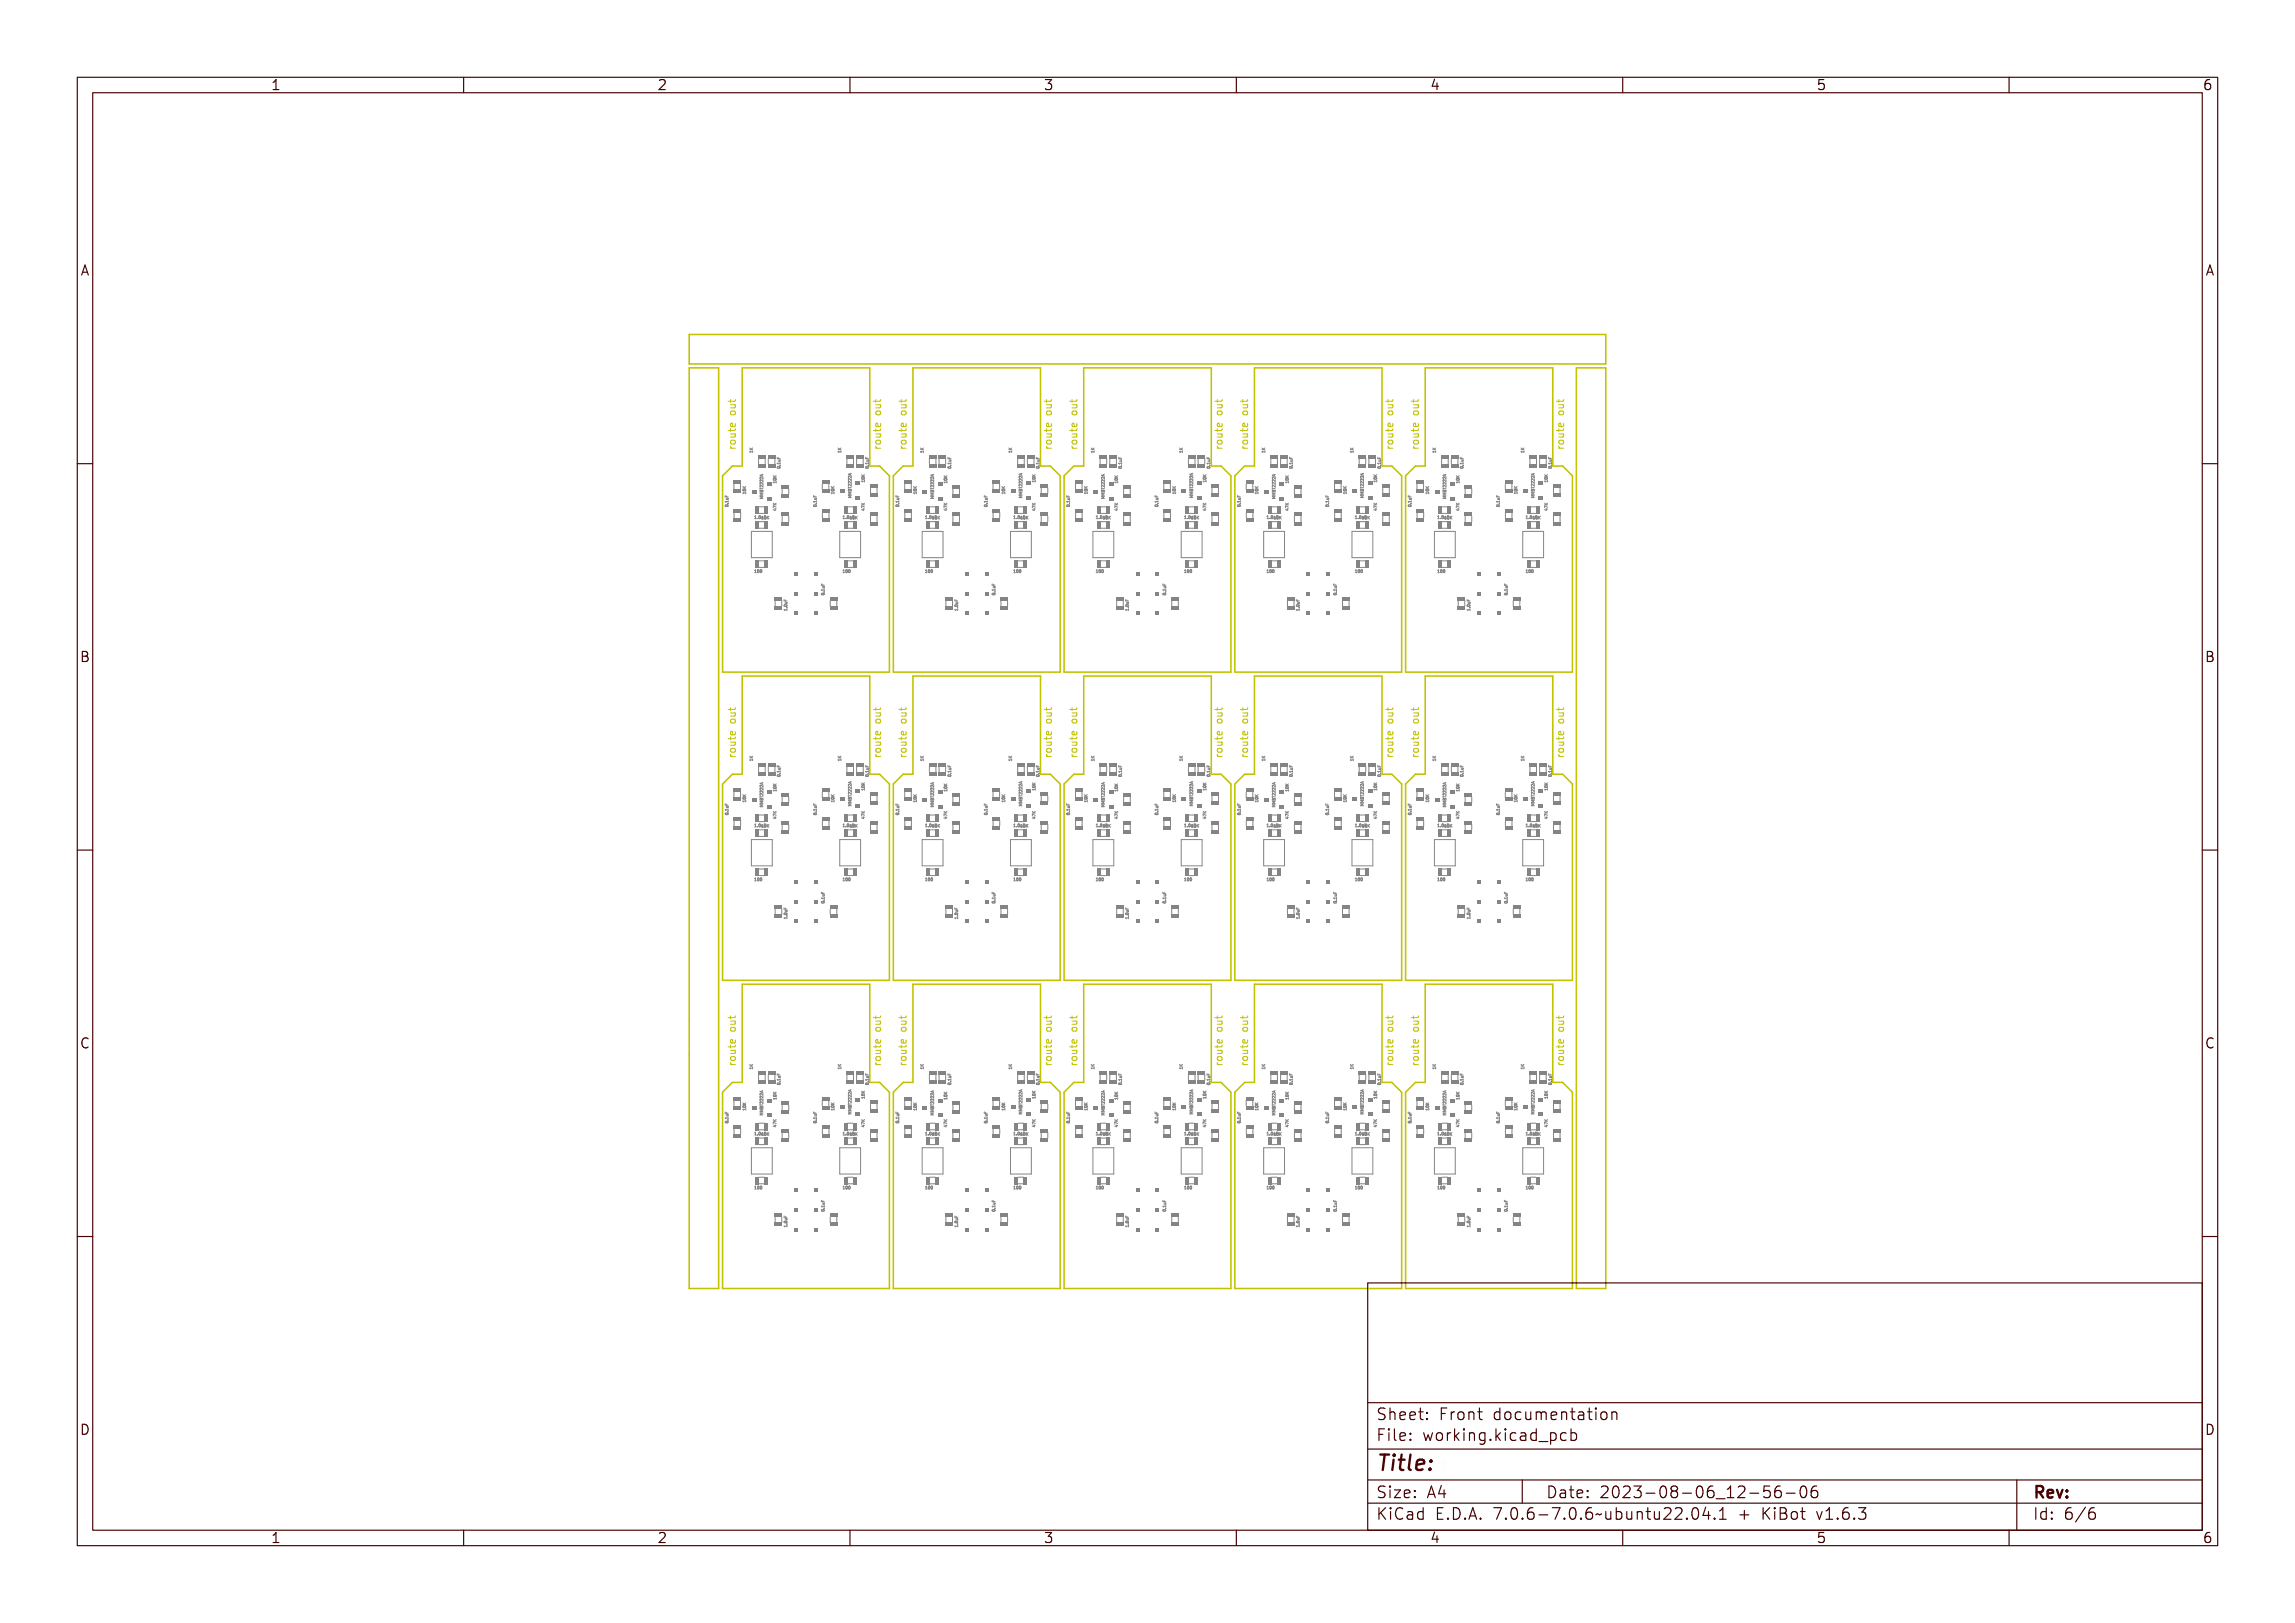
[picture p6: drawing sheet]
<svg xmlns="http://www.w3.org/2000/svg" width="297mm" height="210mm" viewBox="0 0 297 210" stroke-linecap="round" stroke-linejoin="round" font-family="sans-serif">
<defs><g id="words">
<text font-size="2.7" fill="#480000" x="178" y="190.3">Title:</text>
<g font-size="2" fill="#480000">
<text x="178" y="183.7">Sheet: Front documentation</text>
<text x="178" y="186.5">File: working.kicad_pcb</text>
<text x="178" y="193.9">Size: A4</text>
<text x="178" y="196.6">KiCad E.D.A. 7.0.6-7.0.6~ubuntu22.04.1 + KiBot v1.6.3</text>
<text x="200" y="193.9">Date: 2023-08-06_12-56-06</text>
<text x="263" y="196.6">Id: 6/6</text>
<text x="263" y="193.9">Rev:</text>
</g>
<g font-size="1.7" fill="#480000">
<text x="35" y="11.7">1</text>
<text x="85" y="11.7">2</text>
<text x="135" y="11.7">3</text>
<text x="185" y="11.7">4</text>
<text x="235" y="11.7">5</text>
<text x="285" y="11.7">6</text>
<text x="10.5" y="35.7">A</text>
<text x="285.5" y="35.7">A</text>
<text x="10.5" y="85.6">B</text>
<text x="285.5" y="85.6">B</text>
<text x="10.5" y="135.7">C</text>
<text x="285.5" y="135.7">C</text>
<text x="10.5" y="185.6">D</text>
<text x="285.5" y="185.6">D</text>
<text x="35" y="199.7">1</text>
<text x="85" y="199.7">2</text>
<text x="135" y="199.7">3</text>
<text x="185" y="199.7">4</text>
<text x="235" y="199.7">5</text>
<text x="285" y="199.7">6</text>
</g>
<g font-size=".5" fill="#848484">
<text x="97.4" y="58.6" transform="rotate(-90 97.4 58.6)">1K</text>
<text x="108.9" y="58.6" transform="rotate(-90 108.9 58.6)">1K</text>
<text x="119.5" y="58.6" transform="rotate(-90 119.5 58.6)">1K</text>
<text x="131" y="58.6" transform="rotate(-90 131 58.6)">1K</text>
<text x="141.6" y="58.6" transform="rotate(-90 141.6 58.6)">1K</text>
<text x="153.1" y="58.6" transform="rotate(-90 153.1 58.6)">1K</text>
<text x="163.7" y="58.6" transform="rotate(-90 163.7 58.6)">1K</text>
<text x="175.2" y="58.6" transform="rotate(-90 175.2 58.6)">1K</text>
<text x="185.8" y="58.6" transform="rotate(-90 185.8 58.6)">1K</text>
<text x="197.3" y="58.6" transform="rotate(-90 197.3 58.6)">1K</text>
<text x="94.3" y="65.6" transform="rotate(-90 94.3 65.6)">0.1uF</text>
<text x="96.6" y="64" transform="rotate(-90 96.6 64)">10K</text>
<text x="98.8" y="64.6" transform="rotate(-90 98.8 64.6)">MMBT2222A</text>
<text x="100.5" y="62.6" transform="rotate(-90 100.5 62.6)">10K</text>
<text x="101" y="60.7" transform="rotate(-90 101 60.7)">0.1uF</text>
<text x="105.7" y="65.6" transform="rotate(-90 105.7 65.6)">0.1uF</text>
<text x="108" y="64" transform="rotate(-90 108 64)">10K</text>
<text x="110.2" y="64.5" transform="rotate(-90 110.2 64.5)">MMBT2222A</text>
<text x="111.9" y="62.5" transform="rotate(-90 111.9 62.5)">10K</text>
<text x="112.4" y="60.7" transform="rotate(-90 112.4 60.7)">0.1uF</text>
<text x="116.4" y="65.6" transform="rotate(-90 116.4 65.6)">0.1uF</text>
<text x="118.7" y="64" transform="rotate(-90 118.7 64)">10K</text>
<text x="120.9" y="64.6" transform="rotate(-90 120.9 64.6)">MMBT2222A</text>
<text x="122.6" y="62.6" transform="rotate(-90 122.6 62.6)">10K</text>
<text x="123.1" y="60.7" transform="rotate(-90 123.1 60.7)">0.1uF</text>
<text x="127.8" y="65.6" transform="rotate(-90 127.8 65.6)">0.1uF</text>
<text x="130.1" y="64" transform="rotate(-90 130.1 64)">10K</text>
<text x="132.3" y="64.5" transform="rotate(-90 132.3 64.5)">MMBT2222A</text>
<text x="134" y="62.5" transform="rotate(-90 134 62.5)">10K</text>
<text x="134.5" y="60.7" transform="rotate(-90 134.5 60.7)">0.1uF</text>
<text x="138.5" y="65.6" transform="rotate(-90 138.5 65.6)">0.1uF</text>
<text x="140.8" y="64" transform="rotate(-90 140.8 64)">10K</text>
<text x="143" y="64.6" transform="rotate(-90 143 64.6)">MMBT2222A</text>
<text x="144.7" y="62.6" transform="rotate(-90 144.7 62.6)">10K</text>
<text x="145.2" y="60.7" transform="rotate(-90 145.2 60.7)">0.1uF</text>
<text x="149.9" y="65.6" transform="rotate(-90 149.9 65.6)">0.1uF</text>
<text x="152.2" y="64" transform="rotate(-90 152.2 64)">10K</text>
<text x="154.4" y="64.5" transform="rotate(-90 154.4 64.5)">MMBT2222A</text>
<text x="156.1" y="62.5" transform="rotate(-90 156.1 62.5)">10K</text>
<text x="156.6" y="60.7" transform="rotate(-90 156.6 60.7)">0.1uF</text>
<text x="160.6" y="65.6" transform="rotate(-90 160.6 65.6)">0.1uF</text>
<text x="162.9" y="64" transform="rotate(-90 162.9 64)">10K</text>
<text x="165.1" y="64.6" transform="rotate(-90 165.1 64.6)">MMBT2222A</text>
<text x="166.8" y="62.6" transform="rotate(-90 166.8 62.6)">10K</text>
<text x="167.3" y="60.7" transform="rotate(-90 167.3 60.7)">0.1uF</text>
<text x="172" y="65.6" transform="rotate(-90 172 65.6)">0.1uF</text>
<text x="174.3" y="64" transform="rotate(-90 174.3 64)">10K</text>
<text x="176.5" y="64.5" transform="rotate(-90 176.5 64.5)">MMBT2222A</text>
<text x="178.2" y="62.5" transform="rotate(-90 178.2 62.5)">10K</text>
<text x="178.7" y="60.7" transform="rotate(-90 178.7 60.7)">0.1uF</text>
<text x="182.7" y="65.6" transform="rotate(-90 182.7 65.6)">0.1uF</text>
<text x="184.9" y="64" transform="rotate(-90 184.9 64)">10K</text>
<text x="187.2" y="64.6" transform="rotate(-90 187.2 64.6)">MMBT2222A</text>
<text x="188.9" y="62.6" transform="rotate(-90 188.9 62.6)">10K</text>
<text x="189.4" y="60.7" transform="rotate(-90 189.4 60.7)">0.1uF</text>
<text x="194.1" y="65.6" transform="rotate(-90 194.1 65.6)">0.1uF</text>
<text x="196.4" y="64" transform="rotate(-90 196.4 64)">10K</text>
<text x="198.6" y="64.5" transform="rotate(-90 198.6 64.5)">MMBT2222A</text>
<text x="200.3" y="62.5" transform="rotate(-90 200.3 62.5)">10K</text>
<text x="200.8" y="60.7" transform="rotate(-90 200.8 60.7)">0.1uF</text>
<text x="97.6" y="67.2">1.0uF</text>
<text x="98.7" y="67.2">10K</text>
<text x="100.5" y="66.1" transform="rotate(-90 100.5 66.1)">47K</text>
<text x="109" y="67.2">1.0uF</text>
<text x="110.1" y="67.2">10K</text>
<text x="111.9" y="66.1" transform="rotate(-90 111.9 66.1)">47K</text>
<text x="119.7" y="67.2">1.0uF</text>
<text x="120.8" y="67.2">10K</text>
<text x="122.6" y="66.1" transform="rotate(-90 122.6 66.1)">47K</text>
<text x="131.1" y="67.2">1.0uF</text>
<text x="132.2" y="67.2">10K</text>
<text x="134" y="66.1" transform="rotate(-90 134 66.1)">47K</text>
<text x="141.8" y="67.2">1.0uF</text>
<text x="142.9" y="67.2">10K</text>
<text x="144.7" y="66.1" transform="rotate(-90 144.7 66.1)">47K</text>
<text x="153.2" y="67.2">1.0uF</text>
<text x="154.3" y="67.2">10K</text>
<text x="156.1" y="66.1" transform="rotate(-90 156.1 66.1)">47K</text>
<text x="163.9" y="67.2">1.0uF</text>
<text x="165" y="67.2">10K</text>
<text x="166.8" y="66.1" transform="rotate(-90 166.8 66.1)">47K</text>
<text x="175.3" y="67.2">1.0uF</text>
<text x="176.4" y="67.2">10K</text>
<text x="178.2" y="66.1" transform="rotate(-90 178.2 66.1)">47K</text>
<text x="186" y="67.2">1.0uF</text>
<text x="187.1" y="67.2">10K</text>
<text x="188.9" y="66.1" transform="rotate(-90 188.9 66.1)">47K</text>
<text x="197.4" y="67.2">1.0uF</text>
<text x="198.5" y="67.2">10K</text>
<text x="200.3" y="66.1" transform="rotate(-90 200.3 66.1)">47K</text>
<text x="97.6" y="74.1">100</text>
<text x="106.7" y="77.1" transform="rotate(-90 106.7 77.1)">0.1uF</text>
<text x="109" y="74.1">100</text>
<text x="119.7" y="74.1">100</text>
<text x="128.8" y="77.1" transform="rotate(-90 128.8 77.1)">0.1uF</text>
<text x="131.1" y="74.1">100</text>
<text x="141.8" y="74.1">100</text>
<text x="150.9" y="77.1" transform="rotate(-90 150.9 77.1)">0.1uF</text>
<text x="153.2" y="74.1">100</text>
<text x="163.9" y="74.1">100</text>
<text x="173" y="77.1" transform="rotate(-90 173 77.1)">0.1uF</text>
<text x="175.3" y="74.1">100</text>
<text x="186" y="74.1">100</text>
<text x="195.1" y="77.1" transform="rotate(-90 195.1 77.1)">0.1uF</text>
<text x="197.4" y="74.1">100</text>
<text x="101.9" y="79.1" transform="rotate(-90 101.9 79.1)">1.0uF</text>
<text x="124" y="79.1" transform="rotate(-90 124 79.1)">1.0uF</text>
<text x="146.1" y="79.1" transform="rotate(-90 146.1 79.1)">1.0uF</text>
<text x="168.2" y="79.1" transform="rotate(-90 168.2 79.1)">1.0uF</text>
<text x="190.3" y="79.1" transform="rotate(-90 190.3 79.1)">1.0uF</text>
<text x="97.4" y="98.5" transform="rotate(-90 97.4 98.5)">1K</text>
<text x="101" y="100.6" transform="rotate(-90 101 100.6)">0.1uF</text>
<text x="108.9" y="98.5" transform="rotate(-90 108.9 98.5)">1K</text>
<text x="112.4" y="100.6" transform="rotate(-90 112.4 100.6)">0.1uF</text>
<text x="119.5" y="98.5" transform="rotate(-90 119.5 98.5)">1K</text>
<text x="123.1" y="100.6" transform="rotate(-90 123.1 100.6)">0.1uF</text>
<text x="131" y="98.5" transform="rotate(-90 131 98.5)">1K</text>
<text x="134.5" y="100.6" transform="rotate(-90 134.5 100.6)">0.1uF</text>
<text x="141.6" y="98.5" transform="rotate(-90 141.6 98.5)">1K</text>
<text x="145.2" y="100.6" transform="rotate(-90 145.2 100.6)">0.1uF</text>
<text x="153.1" y="98.5" transform="rotate(-90 153.1 98.5)">1K</text>
<text x="156.6" y="100.6" transform="rotate(-90 156.6 100.6)">0.1uF</text>
<text x="163.7" y="98.5" transform="rotate(-90 163.7 98.5)">1K</text>
<text x="167.3" y="100.6" transform="rotate(-90 167.3 100.6)">0.1uF</text>
<text x="175.2" y="98.5" transform="rotate(-90 175.2 98.5)">1K</text>
<text x="178.7" y="100.6" transform="rotate(-90 178.7 100.6)">0.1uF</text>
<text x="185.8" y="98.5" transform="rotate(-90 185.8 98.5)">1K</text>
<text x="189.4" y="100.6" transform="rotate(-90 189.4 100.6)">0.1uF</text>
<text x="197.3" y="98.5" transform="rotate(-90 197.3 98.5)">1K</text>
<text x="200.8" y="100.6" transform="rotate(-90 200.8 100.6)">0.1uF</text>
<text x="94.3" y="105.5" transform="rotate(-90 94.3 105.5)">0.1uF</text>
<text x="96.6" y="103.9" transform="rotate(-90 96.6 103.9)">10K</text>
<text x="97.6" y="107">1.0uF</text>
<text x="98.7" y="107">10K</text>
<text x="98.8" y="104.5" transform="rotate(-90 98.8 104.5)">MMBT2222A</text>
<text x="100.5" y="106" transform="rotate(-90 100.5 106)">47K</text>
<text x="100.5" y="102.5" transform="rotate(-90 100.5 102.5)">10K</text>
<text x="105.7" y="105.5" transform="rotate(-90 105.7 105.5)">0.1uF</text>
<text x="108" y="103.9" transform="rotate(-90 108 103.9)">10K</text>
<text x="109" y="107">1.0uF</text>
<text x="110.1" y="107">10K</text>
<text x="110.2" y="104.4" transform="rotate(-90 110.2 104.4)">MMBT2222A</text>
<text x="111.9" y="106" transform="rotate(-90 111.9 106)">47K</text>
<text x="111.9" y="102.3" transform="rotate(-90 111.9 102.3)">10K</text>
<text x="116.4" y="105.5" transform="rotate(-90 116.4 105.5)">0.1uF</text>
<text x="118.7" y="103.9" transform="rotate(-90 118.7 103.9)">10K</text>
<text x="119.7" y="107">1.0uF</text>
<text x="120.8" y="107">10K</text>
<text x="120.9" y="104.5" transform="rotate(-90 120.9 104.5)">MMBT2222A</text>
<text x="122.6" y="106" transform="rotate(-90 122.6 106)">47K</text>
<text x="122.6" y="102.5" transform="rotate(-90 122.6 102.5)">10K</text>
<text x="127.8" y="105.5" transform="rotate(-90 127.8 105.5)">0.1uF</text>
<text x="130.1" y="103.9" transform="rotate(-90 130.1 103.9)">10K</text>
<text x="131.1" y="107">1.0uF</text>
<text x="132.2" y="107">10K</text>
<text x="132.3" y="104.4" transform="rotate(-90 132.3 104.4)">MMBT2222A</text>
<text x="134" y="106" transform="rotate(-90 134 106)">47K</text>
<text x="134" y="102.3" transform="rotate(-90 134 102.3)">10K</text>
<text x="138.5" y="105.5" transform="rotate(-90 138.5 105.5)">0.1uF</text>
<text x="140.8" y="103.9" transform="rotate(-90 140.8 103.9)">10K</text>
<text x="141.8" y="107">1.0uF</text>
<text x="142.9" y="107">10K</text>
<text x="143" y="104.5" transform="rotate(-90 143 104.5)">MMBT2222A</text>
<text x="144.7" y="106" transform="rotate(-90 144.7 106)">47K</text>
<text x="144.7" y="102.5" transform="rotate(-90 144.7 102.5)">10K</text>
<text x="149.9" y="105.5" transform="rotate(-90 149.9 105.5)">0.1uF</text>
<text x="152.2" y="103.9" transform="rotate(-90 152.2 103.9)">10K</text>
<text x="153.2" y="107">1.0uF</text>
<text x="154.3" y="107">10K</text>
<text x="154.4" y="104.4" transform="rotate(-90 154.4 104.4)">MMBT2222A</text>
<text x="156.1" y="106" transform="rotate(-90 156.1 106)">47K</text>
<text x="156.1" y="102.3" transform="rotate(-90 156.1 102.3)">10K</text>
<text x="160.6" y="105.5" transform="rotate(-90 160.6 105.5)">0.1uF</text>
<text x="162.9" y="103.9" transform="rotate(-90 162.9 103.9)">10K</text>
<text x="163.9" y="107">1.0uF</text>
<text x="165" y="107">10K</text>
<text x="165.1" y="104.5" transform="rotate(-90 165.1 104.5)">MMBT2222A</text>
<text x="166.8" y="106" transform="rotate(-90 166.8 106)">47K</text>
<text x="166.8" y="102.5" transform="rotate(-90 166.8 102.5)">10K</text>
<text x="172" y="105.5" transform="rotate(-90 172 105.5)">0.1uF</text>
<text x="174.3" y="103.9" transform="rotate(-90 174.3 103.9)">10K</text>
<text x="175.3" y="107">1.0uF</text>
<text x="176.4" y="107">10K</text>
<text x="176.5" y="104.4" transform="rotate(-90 176.5 104.4)">MMBT2222A</text>
<text x="178.2" y="106" transform="rotate(-90 178.2 106)">47K</text>
<text x="178.2" y="102.3" transform="rotate(-90 178.2 102.3)">10K</text>
<text x="182.7" y="105.5" transform="rotate(-90 182.7 105.5)">0.1uF</text>
<text x="184.9" y="103.9" transform="rotate(-90 184.9 103.9)">10K</text>
<text x="186" y="107">1.0uF</text>
<text x="187.1" y="107">10K</text>
<text x="187.2" y="104.5" transform="rotate(-90 187.2 104.5)">MMBT2222A</text>
<text x="188.9" y="106" transform="rotate(-90 188.9 106)">47K</text>
<text x="188.9" y="102.5" transform="rotate(-90 188.9 102.5)">10K</text>
<text x="194.1" y="105.5" transform="rotate(-90 194.1 105.5)">0.1uF</text>
<text x="196.4" y="103.9" transform="rotate(-90 196.4 103.9)">10K</text>
<text x="197.4" y="107">1.0uF</text>
<text x="198.5" y="107">10K</text>
<text x="198.6" y="104.4" transform="rotate(-90 198.6 104.4)">MMBT2222A</text>
<text x="200.3" y="106" transform="rotate(-90 200.3 106)">47K</text>
<text x="200.3" y="102.3" transform="rotate(-90 200.3 102.3)">10K</text>
<text x="97.6" y="114">100</text>
<text x="101.9" y="119" transform="rotate(-90 101.9 119)">1.0uF</text>
<text x="106.7" y="116.9" transform="rotate(-90 106.7 116.9)">0.1uF</text>
<text x="109" y="114">100</text>
<text x="119.7" y="114">100</text>
<text x="124" y="119" transform="rotate(-90 124 119)">1.0uF</text>
<text x="128.8" y="116.9" transform="rotate(-90 128.8 116.9)">0.1uF</text>
<text x="131.1" y="114">100</text>
<text x="141.8" y="114">100</text>
<text x="146.1" y="119" transform="rotate(-90 146.1 119)">1.0uF</text>
<text x="150.9" y="116.9" transform="rotate(-90 150.9 116.9)">0.1uF</text>
<text x="153.2" y="114">100</text>
<text x="163.9" y="114">100</text>
<text x="168.2" y="119" transform="rotate(-90 168.2 119)">1.0uF</text>
<text x="173" y="116.9" transform="rotate(-90 173 116.9)">0.1uF</text>
<text x="175.3" y="114">100</text>
<text x="186" y="114">100</text>
<text x="190.3" y="119" transform="rotate(-90 190.3 119)">1.0uF</text>
<text x="195.1" y="116.9" transform="rotate(-90 195.1 116.9)">0.1uF</text>
<text x="197.4" y="114">100</text>
<text x="96.6" y="143.7" transform="rotate(-90 96.6 143.7)">10K</text>
<text x="97.4" y="138.4" transform="rotate(-90 97.4 138.4)">1K</text>
<text x="100.5" y="142.3" transform="rotate(-90 100.5 142.3)">10K</text>
<text x="101" y="140.4" transform="rotate(-90 101 140.4)">0.1uF</text>
<text x="108" y="143.7" transform="rotate(-90 108 143.7)">10K</text>
<text x="108.9" y="138.4" transform="rotate(-90 108.9 138.4)">1K</text>
<text x="111.9" y="142.2" transform="rotate(-90 111.9 142.2)">10K</text>
<text x="112.4" y="140.4" transform="rotate(-90 112.4 140.4)">0.1uF</text>
<text x="118.7" y="143.7" transform="rotate(-90 118.7 143.7)">10K</text>
<text x="119.5" y="138.4" transform="rotate(-90 119.5 138.4)">1K</text>
<text x="122.6" y="142.3" transform="rotate(-90 122.6 142.3)">10K</text>
<text x="123.1" y="140.4" transform="rotate(-90 123.1 140.4)">0.1uF</text>
<text x="130.1" y="143.7" transform="rotate(-90 130.1 143.7)">10K</text>
<text x="131" y="138.4" transform="rotate(-90 131 138.4)">1K</text>
<text x="134" y="142.2" transform="rotate(-90 134 142.2)">10K</text>
<text x="134.5" y="140.4" transform="rotate(-90 134.5 140.4)">0.1uF</text>
<text x="140.8" y="143.7" transform="rotate(-90 140.8 143.7)">10K</text>
<text x="141.6" y="138.4" transform="rotate(-90 141.6 138.4)">1K</text>
<text x="144.7" y="142.3" transform="rotate(-90 144.7 142.3)">10K</text>
<text x="145.2" y="140.4" transform="rotate(-90 145.2 140.4)">0.1uF</text>
<text x="152.2" y="143.7" transform="rotate(-90 152.2 143.7)">10K</text>
<text x="153.1" y="138.4" transform="rotate(-90 153.1 138.4)">1K</text>
<text x="156.1" y="142.2" transform="rotate(-90 156.1 142.2)">10K</text>
<text x="156.6" y="140.4" transform="rotate(-90 156.6 140.4)">0.1uF</text>
<text x="162.9" y="143.7" transform="rotate(-90 162.9 143.7)">10K</text>
<text x="163.7" y="138.4" transform="rotate(-90 163.7 138.4)">1K</text>
<text x="166.8" y="142.3" transform="rotate(-90 166.8 142.3)">10K</text>
<text x="167.3" y="140.4" transform="rotate(-90 167.3 140.4)">0.1uF</text>
<text x="174.3" y="143.7" transform="rotate(-90 174.3 143.7)">10K</text>
<text x="175.2" y="138.4" transform="rotate(-90 175.2 138.4)">1K</text>
<text x="178.2" y="142.2" transform="rotate(-90 178.2 142.2)">10K</text>
<text x="178.7" y="140.4" transform="rotate(-90 178.7 140.4)">0.1uF</text>
<text x="184.9" y="143.7" transform="rotate(-90 184.9 143.7)">10K</text>
<text x="185.8" y="138.4" transform="rotate(-90 185.8 138.4)">1K</text>
<text x="188.9" y="142.3" transform="rotate(-90 188.9 142.3)">10K</text>
<text x="189.4" y="140.4" transform="rotate(-90 189.4 140.4)">0.1uF</text>
<text x="196.4" y="143.7" transform="rotate(-90 196.4 143.7)">10K</text>
<text x="197.3" y="138.4" transform="rotate(-90 197.3 138.4)">1K</text>
<text x="200.3" y="142.2" transform="rotate(-90 200.3 142.2)">10K</text>
<text x="200.8" y="140.4" transform="rotate(-90 200.8 140.4)">0.1uF</text>
<text x="94.3" y="145.4" transform="rotate(-90 94.3 145.4)">0.1uF</text>
<text x="97.6" y="146.9">1.0uF</text>
<text x="98.7" y="146.9">10K</text>
<text x="98.8" y="144.4" transform="rotate(-90 98.8 144.4)">MMBT2222A</text>
<text x="100.5" y="145.9" transform="rotate(-90 100.5 145.9)">47K</text>
<text x="105.7" y="145.4" transform="rotate(-90 105.7 145.4)">0.1uF</text>
<text x="109" y="146.9">1.0uF</text>
<text x="110.1" y="146.9">10K</text>
<text x="110.2" y="144.2" transform="rotate(-90 110.2 144.2)">MMBT2222A</text>
<text x="111.9" y="145.9" transform="rotate(-90 111.9 145.9)">47K</text>
<text x="116.4" y="145.4" transform="rotate(-90 116.4 145.4)">0.1uF</text>
<text x="119.7" y="146.9">1.0uF</text>
<text x="120.8" y="146.9">10K</text>
<text x="120.9" y="144.4" transform="rotate(-90 120.9 144.4)">MMBT2222A</text>
<text x="122.6" y="145.9" transform="rotate(-90 122.6 145.9)">47K</text>
<text x="127.8" y="145.4" transform="rotate(-90 127.8 145.4)">0.1uF</text>
<text x="131.1" y="146.9">1.0uF</text>
<text x="132.2" y="146.9">10K</text>
<text x="132.3" y="144.2" transform="rotate(-90 132.3 144.2)">MMBT2222A</text>
<text x="134" y="145.9" transform="rotate(-90 134 145.9)">47K</text>
<text x="138.5" y="145.4" transform="rotate(-90 138.5 145.4)">0.1uF</text>
<text x="141.8" y="146.9">1.0uF</text>
<text x="142.9" y="146.9">10K</text>
<text x="143" y="144.4" transform="rotate(-90 143 144.4)">MMBT2222A</text>
<text x="144.7" y="145.9" transform="rotate(-90 144.7 145.9)">47K</text>
<text x="149.9" y="145.4" transform="rotate(-90 149.9 145.4)">0.1uF</text>
<text x="153.2" y="146.9">1.0uF</text>
<text x="154.3" y="146.9">10K</text>
<text x="154.4" y="144.2" transform="rotate(-90 154.4 144.2)">MMBT2222A</text>
<text x="156.1" y="145.9" transform="rotate(-90 156.1 145.9)">47K</text>
<text x="160.6" y="145.4" transform="rotate(-90 160.6 145.4)">0.1uF</text>
<text x="163.9" y="146.9">1.0uF</text>
<text x="165" y="146.9">10K</text>
<text x="165.1" y="144.4" transform="rotate(-90 165.1 144.4)">MMBT2222A</text>
<text x="166.8" y="145.9" transform="rotate(-90 166.8 145.9)">47K</text>
<text x="172" y="145.4" transform="rotate(-90 172 145.4)">0.1uF</text>
<text x="175.3" y="146.9">1.0uF</text>
<text x="176.4" y="146.9">10K</text>
<text x="176.5" y="144.2" transform="rotate(-90 176.5 144.2)">MMBT2222A</text>
<text x="178.2" y="145.9" transform="rotate(-90 178.2 145.9)">47K</text>
<text x="182.7" y="145.4" transform="rotate(-90 182.7 145.4)">0.1uF</text>
<text x="186" y="146.9">1.0uF</text>
<text x="187.1" y="146.9">10K</text>
<text x="187.2" y="144.4" transform="rotate(-90 187.2 144.4)">MMBT2222A</text>
<text x="188.9" y="145.9" transform="rotate(-90 188.9 145.9)">47K</text>
<text x="194.1" y="145.4" transform="rotate(-90 194.1 145.4)">0.1uF</text>
<text x="197.4" y="146.9">1.0uF</text>
<text x="198.5" y="146.9">10K</text>
<text x="198.6" y="144.2" transform="rotate(-90 198.6 144.2)">MMBT2222A</text>
<text x="200.3" y="145.9" transform="rotate(-90 200.3 145.9)">47K</text>
<text x="97.6" y="153.9">100</text>
<text x="109" y="153.9">100</text>
<text x="119.7" y="153.9">100</text>
<text x="131.1" y="153.9">100</text>
<text x="141.8" y="153.9">100</text>
<text x="153.2" y="153.9">100</text>
<text x="163.9" y="153.9">100</text>
<text x="175.3" y="153.9">100</text>
<text x="186" y="153.9">100</text>
<text x="197.4" y="153.9">100</text>
<text x="101.9" y="158.9" transform="rotate(-90 101.9 158.9)">1.0uF</text>
<text x="106.7" y="156.8" transform="rotate(-90 106.7 156.8)">0.1uF</text>
<text x="124" y="158.9" transform="rotate(-90 124 158.9)">1.0uF</text>
<text x="128.8" y="156.8" transform="rotate(-90 128.8 156.8)">0.1uF</text>
<text x="146.1" y="158.9" transform="rotate(-90 146.1 158.9)">1.0uF</text>
<text x="150.9" y="156.8" transform="rotate(-90 150.9 156.8)">0.1uF</text>
<text x="168.2" y="158.9" transform="rotate(-90 168.2 158.9)">1.0uF</text>
<text x="173" y="156.8" transform="rotate(-90 173 156.8)">0.1uF</text>
<text x="190.3" y="158.9" transform="rotate(-90 190.3 158.9)">1.0uF</text>
<text x="195.1" y="156.8" transform="rotate(-90 195.1 156.8)">0.1uF</text>
</g>
</g></defs>
<g fill="none" stroke="#848484" stroke-width=".13">
<path d="M100.6 59.9h.4v-.1v.2v-.1h-.3v.1zM100.6 59.2l.1 .2h.1v-.2v.2h.2h-.4zM100.7 59.5h.3v.2h-.3l.3-.1zM112.1 59.9h.3v-.1v.2v-.1h-.3v.1zM112.1 59.2v.2h.1l.1-.2v.2h.1h-.3zM112.2 59.5h.2v.2h-.2l.2-.1zM122.7 59.9h.4v-.1v.2v-.1h-.3v.1zM122.7 59.2l.1 .2h.1v-.2v.2h.2h-.4zM122.8 59.5h.3v.2h-.3l.3-.1zM134.2 59.9h.3v-.1v.2v-.1h-.3v.1zM134.2 59.2v.2h.1l.1-.2v.2h.1h-.3zM134.3 59.5h.2v.2h-.2l.2-.1z"/>
<path d="M144.8 59.9h.4v-.1v.2v-.1h-.3v.1zM144.8 59.2l.1 .2h.1v-.2v.2h.2h-.4zM144.9 59.5h.3v.2h-.3l.3-.1zM156.3 59.9h.3v-.1v.2v-.1h-.3v.1zM156.3 59.2v.2h.1l.1-.2v.2h.1h-.3zM156.4 59.5h.2v.2h-.2l.2-.1zM166.9 59.9h.4v-.1v.2v-.1h-.3v.1zM166.9 59.2l.1 .2h.1v-.2v.2h.2h-.4zM167 59.5h.3v.2h-.3l.3-.1zM178.4 59.9h.3v-.1v.2v-.1h-.3v.1zM178.4 59.2v.2h.1l.1-.2v.2h.1h-.3zM178.5 59.5h.2v.2h-.2l.2-.1z"/>
<path d="M189 59.9h.4v-.1v.2v-.1h-.3v.1zM189 59.2l.1 .2h.1v-.2v.2h.2h-.4zM189.1 59.5h.3v.2h-.3l.3-.1zM200.5 59.9h.3v-.1v.2v-.1h-.3v.1zM200.5 59.2v.2h.1l.1-.2v.2h.1h-.3zM200.6 59.5h.2v.2h-.2l.2-.1zM93.9 64.8h.3h.1v.2l-.1-.1h-.2l-.1 .1zM93.9 64.2l.1 .1h.1v-.1v.1l.2 .1h-.4zM93.9 65.4a.17 .17 0 0 1 .2 0 .17 .17 0 0 1 .1 .2h-.2zM94 65.5h.2h-.2zM94 64.5h.3v.1l-.3 .1 .2-.1zM94.2 65.2h.1z"/>
<path d="M96.2 63.8h.3l.1-.1v.2l-.1-.1h-.3v.1zM96.2 63.1l.1 .1 .3-.1-.2 .2h.2h-.4h.2zM96.2 63.5a.17 .17 0 0 1 .2-.1 .17 .17 0 0 1 .1 .2h-.3zM96.2 63.5h.3l-.2 .1zM97.6 66.8h.2v.3v.1h-.2l.1-.1v-.3zM97.6 73.8h.2v.3h-.2h.1v-.3zM97.9 73.8h.1a.16 .16 0 0 1 .1 .2 .16 .16 0 0 1-.2 .1zM98 67.1l.1 .1zM98 73.8l.1 .1-.1 .2zM98.2 66.8h.1a.16 .16 0 0 1 .1 .2 .16 .16 0 0 1-.2 .1zM98.2 73.8h.1a.16 .16 0 0 1 .1 .2 .16 .16 0 0 1-.2 .1zM98.3 66.8l.1 .1-.1 .2z"/>
<path d="M98.3 73.8l.1 .1-.1 .2zM98.4 61.7v.1M98.4 64.3h.4l-.3 .1 .2 .1-.2 .1h.3h-.4l.2-.1zM98.4 64h.4l-.3 .1 .2 .1-.2 .1h.3h-.4l.2-.1zM98.4 63.4l.1 .1 .3 .1h-.3l-.1 .1zM98.4 62l.4-.1-.1 .1 .1 .2zM98.4 63.2h.2l.1 .1 .1-.1v.2l-.3-.2-.1 .2zM98.4 62.9h.2l.1 .1 .1-.1v.2l-.3-.2-.1 .2zM98.4 62.6h.2l.1 .1 .1-.1v.2l-.3-.2-.1 .2zM98.4 62.3h.2l.1 .1 .1-.1v.2l-.3-.2-.1 .2zM98.4 63.8h.2a.1 .1 0 0 1 .1-.1 .11 .11 0 0 1 .1 .2v.1h-.4zM98.5 62.1l.1-.1v.1z"/>
<path d="M98.5 63.8l.1 .1h-.1zM98.5 66.9l.1 .2 .1-.2v.3l-.2-.1zM98.6 63.8h.1v.1h-.1zM98.6 61.4v.2M98.7 61.7v.3l-.2-.3h-.1M98.7 61.4l-.3 .1 .3 .1M98.8 66.8h.1v.3l.1 .1h-.2v-.1v-.3zM98.8 66.8h.2h-.1v.1h.1l-.1 .1v.2zM99.1 66.8a.16 .16 0 0 1 .2 .2 .16 .16 0 0 1-.2 .1zM99.1 66.8l.1 .1v.2zM99.3 66.8l.1 .2 .2-.2-.1 .1 .1 .3-.2-.2-.1 .2zM100.1 65.9h.3l.1 .1h-.1v.1z"/>
<path d="M100.1 65.6l.4 .2-.3-.2-.1 .2zM100.1 65.3l.2 .1 .2-.2-.2 .2 .2 .1h-.4h.2zM100.1 62.4h.4v-.1v.2v-.1h-.3v.1zM100.1 61.7l.2 .1 .2-.1-.2 .2 .2 .1h-.4l.2-.1zM100.1 62.1a.17 .17 0 0 1 .3-.1 .17 .17 0 0 1 .1 .2h-.3zM100.2 62.1h.3l-.2 .1zM100.2 66h.2v.1zM100.6 60.5a.17 .17 0 0 1 .3-.1 .17 .17 0 0 1 .1 .2h-.3zM100.7 60.5h.3l-.2 .1zM100.9 60.2l.1 .1zM101.5 78.9h.4v-.1v.2h-.3zM101.5 77.6l.1 .2h.1v-.2v.2h.2h-.4z"/>
<path d="M101.5 78.3a.17 .17 0 0 1 .3-.1 .17 .17 0 0 1 .1 .2h-.3zM101.6 78.3h.3l-.3 .1zM101.6 77.9h.3v.2h-.3h.3zM101.8 78.6l.1 .1zM105.3 64.8h.4v.2v-.1h-.3v.1zM105.3 64.2l.1 .1h.1v-.1v.1l.2 .1h-.4zM105.3 65.4a.17 .17 0 0 1 .3 0 .17 .17 0 0 1 .1 .2h-.3zM105.4 65.5h.3h-.2zM105.4 64.5h.3v.1l-.3 .1 .3-.1zM105.6 65.2h.1zM106.4 76.3h.3v-.1v.2v-.1h-.3v.1zM106.4 75.6v.2h.1v-.2v.2h.2h-.3z"/>
<path d="M106.4 76.9a.17 .17 0 0 1 .2-.1 .17 .17 0 0 1 .1 .2h-.3zM106.4 76.9h.3l-.2 .1zM106.4 75.9h.3v.2h-.3l.3-.1zM106.6 76.6h.1zM107.6 63.8h.3l.1-.1v.2l-.1-.1h-.2l-.1 .1zM107.6 63.1l.2 .1 .2-.1-.2 .2h.2h-.4h.2zM107.6 63.5a.17 .17 0 0 1 .3-.1 .17 .17 0 0 1 0 .2h-.2zM107.7 63.5h.3l-.3 .1zM109.1 73.8h.1v.3h.1h-.2v-.3zM109.1 66.8h.1v.3l.1 .1h-.2v-.1v-.3zM109.4 73.8a.16 .16 0 0 1 .2 .2 .16 .16 0 0 1-.2 .1zM109.4 67.1l.1 .1z"/>
<path d="M109.4 73.8l.1 .1v.2zM109.7 73.8a.16 .16 0 0 1 .2 .2 .16 .16 0 0 1-.2 .1zM109.7 66.8a.16 .16 0 0 1 .2 .2 .16 .16 0 0 1-.2 .1zM109.7 73.8l.1 .1v.2zM109.7 66.8l.1 .1v.2zM109.8 64.2h.4l-.3 .1h.2l-.2 .1 .3 .1h-.4l.2-.2zM109.8 63.9h.4l-.3 .1h.2l-.2 .1 .3 .1h-.4l.2-.2zM109.8 63.3l.1 .1 .3 .1h-.3l-.1 .1zM109.8 61.9l.4-.1-.1 .1 .1 .2zM109.9 63.1l.1-.1 .2 .2v-.2v.3l-.3-.2v.2zM109.9 62.8l.1-.1 .2 .2v-.2v.3l-.3-.2v.2zM109.9 62.5l.1-.1 .2 .2v-.2v.3l-.3-.2v.2z"/>
<path d="M109.9 62.2l.1-.1 .2 .2v-.2v.3l-.3-.2v.2zM109.9 63.7h.1a.1 .1 0 0 1 .1-.1 .1 .1 0 0 1 .1 .1v.2h-.4zM109.9 61.9h.2v.1zM109.9 63.7l.1 .1h-.1zM110 66.9v.2l.2-.2v.3l-.2-.1zM110.1 63.7h.1v.1h-.2zM110.1 61.3v.2M110.2 61.6v.2l-.3-.2h-.1M110.2 61.2l-.4 .2 .4 .1M110.2 66.8h.1v.3l.1 .1h-.2l.1-.1v-.3zM110.3 66.8h.2h-.2v.1h.2l-.2 .1v.2zM110.5 66.8a.16 .16 0 0 1 .2 .2 .16 .16 0 0 1-.2 .1z"/>
<path d="M110.6 66.8v.1v.2zM110.8 66.8v.2l.2-.2-.1 .1 .1 .3-.1-.2-.1 .2zM111.6 65.9h.2l.1 .1h-.1v.1zM111.6 65.6l.3 .2-.3-.2v.2zM111.6 65.3l.1 .1 .2-.2-.2 .2 .2 .1h-.3h.1zM111.6 62.3h.3v-.1v.2v-.1h-.3v.1zM111.6 61.6l.1 .1 .2-.1-.2 .1 .2 .1h-.3h.1zM111.6 62a.17 .17 0 0 1 .2-.1 .17 .17 0 0 1 .1 .2h-.3zM111.6 62h.3l-.2 .1zM111.6 66h.2v.1zM112.1 60.5a.17 .17 0 0 1 .2-.1 .17 .17 0 0 1 .1 .2h-.3zM112.1 60.5h.3l-.2 .1z"/>
<path d="M112.4 60.2v.1zM116 64.8h.3h.1v.2l-.1-.1h-.2l-.1 .1zM116 64.2l.1 .1h.1v-.1v.1l.2 .1h-.4zM116 65.4a.17 .17 0 0 1 .2 0 .17 .17 0 0 1 .1 .2h-.2zM116 65.5h.3h-.2zM116.1 64.5h.3v.1l-.3 .1 .2-.1zM116.3 65.2h.1zM118.3 63.8h.3l.1-.1v.2l-.1-.1h-.3v.1zM118.3 63.1l.1 .1 .3-.1-.2 .2h.2h-.4h.2zM118.3 63.5a.17 .17 0 0 1 .2-.1 .17 .17 0 0 1 .1 .2h-.3zM118.3 63.5h.3l-.2 .1zM119.7 66.8h.2v.3v.1h-.2l.1-.1v-.3z"/>
<path d="M119.7 73.8h.2v.3h-.2h.1v-.3zM120 73.8h.1a.16 .16 0 0 1 .1 .2 .16 .16 0 0 1-.2 .1zM120.1 67.1l.1 .1zM120.1 73.8l.1 .1-.1 .2zM120.3 66.8h.1a.16 .16 0 0 1 .1 .2 .16 .16 0 0 1-.2 .1zM120.3 73.8h.1a.16 .16 0 0 1 .1 .2 .16 .16 0 0 1-.2 .1zM120.4 66.8l.1 .1-.1 .2zM120.4 73.8l.1 .1-.1 .2zM120.5 61.7v.1M120.5 64.3h.4l-.3 .1 .2 .1-.2 .1h.3h-.4l.2-.1zM120.5 64h.4l-.3 .1 .2 .1-.2 .1h.3h-.4l.2-.1zM120.5 63.4l.1 .1 .3 .1h-.3l-.1 .1z"/>
<path d="M120.5 62l.4-.1-.1 .1 .1 .2zM120.5 63.2h.2l.1 .1 .1-.1v.2l-.3-.2-.1 .2zM120.5 62.9h.2l.1 .1 .1-.1v.2l-.3-.2-.1 .2zM120.5 62.6h.2l.1 .1 .1-.1v.2l-.3-.2-.1 .2zM120.5 62.3h.2l.1 .1 .1-.1v.2l-.3-.2-.1 .2zM120.5 63.8h.2a.1 .1 0 0 1 .1-.1 .11 .11 0 0 1 .1 .2v.1h-.4zM120.6 62.1l.1-.1v.1zM120.6 63.8l.1 .1h-.1zM120.6 66.9l.1 .2 .1-.2v.3l-.2-.1zM120.7 63.8h.1v.1h-.1zM120.7 61.4v.2M120.8 61.7v.3l-.2-.3h-.1"/>
<path d="M120.8 61.4l-.3 .1 .3 .1M120.9 66.8h.1v.3l.1 .1h-.2v-.1v-.3zM120.9 66.8h.2h-.1v.1h.1l-.1 .1v.2zM121.2 66.8a.16 .16 0 0 1 .2 .2 .16 .16 0 0 1-.2 .1zM121.2 66.8l.1 .1v.2zM121.4 66.8l.1 .2 .2-.2-.1 .1 .1 .3-.2-.2-.1 .2zM122.2 65.9h.3l.1 .1h-.1v.1zM122.2 65.6l.4 .2-.3-.2-.1 .2zM122.2 65.3l.2 .1 .2-.2-.2 .2 .2 .1h-.4h.2zM122.2 62.4h.4v-.1v.2v-.1h-.3v.1zM122.2 61.7l.2 .1 .2-.1-.2 .2 .2 .1h-.4l.2-.1zM122.2 62.1a.17 .17 0 0 1 .3-.1 .17 .17 0 0 1 .1 .2h-.3z"/>
<path d="M122.3 62.1h.3l-.3 .1zM122.3 66h.2v.1zM122.7 60.5a.17 .17 0 0 1 .3-.1 .17 .17 0 0 1 .1 .2h-.3zM122.8 60.5h.3l-.2 .1zM123 60.2l.1 .1zM123.6 78.9h.4v-.1v.2h-.3h-.1zM123.6 77.6l.1 .2h.1v-.2v.2h.2h-.4zM123.6 78.3a.17 .17 0 0 1 .3-.1 .17 .17 0 0 1 .1 .2h-.3zM123.7 78.3h.3l-.3 .1zM123.7 77.9h.3v.2h-.3h.3zM123.9 78.6l.1 .1zM127.4 64.8h.4v.2v-.1h-.3v.1z"/>
<path d="M127.4 64.2l.1 .1h.1v-.1v.1l.2 .1h-.4zM127.4 65.4a.17 .17 0 0 1 .3 0 .17 .17 0 0 1 .1 .2h-.3zM127.5 65.5h.3h-.2zM127.5 64.5h.3v.1l-.3 .1 .3-.1zM127.7 65.2h.1zM128.5 76.3h.3v-.1v.2v-.1h-.3v.1zM128.5 75.6v.2h.1v-.2v.2h.2h-.3zM128.5 76.9a.17 .17 0 0 1 .2-.1 .17 .17 0 0 1 .1 .2h-.3zM128.5 76.9h.3l-.2 .1zM128.5 75.9h.3v.2h-.3l.3-.1zM128.7 76.6h.1zM129.7 63.8h.3l.1-.1v.2l-.1-.1h-.2l-.1 .1z"/>
<path d="M129.7 63.1l.2 .1 .2-.1-.2 .2h.2h-.4h.2zM129.7 63.5a.17 .17 0 0 1 .3-.1 .17 .17 0 0 1 0 .2h-.2zM129.8 63.5h.3l-.3 .1zM131.2 73.8h.1v.3h.1h-.2v-.3zM131.2 66.8h.1v.3l.1 .1h-.2v-.1v-.3zM131.5 73.8a.16 .16 0 0 1 .2 .2 .16 .16 0 0 1-.2 .1zM131.5 67.1l.1 .1zM131.5 73.8l.1 .1v.2zM131.8 73.8a.16 .16 0 0 1 .2 .2 .16 .16 0 0 1-.2 .1zM131.8 66.8a.16 .16 0 0 1 .2 .2 .16 .16 0 0 1-.2 .1zM131.8 73.8l.1 .1v.2zM131.8 66.8l.1 .1v.2z"/>
<path d="M131.9 64.2h.4l-.3 .1h.2l-.2 .1 .3 .1h-.4l.2-.2zM131.9 63.9h.4l-.3 .1h.2l-.2 .1 .3 .1h-.4l.2-.2zM131.9 63.3l.1 .1 .3 .1h-.3l-.1 .1zM131.9 61.9l.4-.1-.1 .1 .1 .2zM132 63.1l.1-.1 .2 .2v-.2v.3l-.3-.2v.2zM132 62.8l.1-.1 .2 .2v-.2v.3l-.3-.2v.2zM132 62.5l.1-.1 .2 .2v-.2v.3l-.3-.2v.2zM132 62.2l.1-.1 .2 .2v-.2v.3l-.3-.2v.2zM132 63.7h.1a.1 .1 0 0 1 .1-.1 .1 .1 0 0 1 .1 .1v.2h-.4zM132 61.9h.2v.1zM132 63.7l.1 .1h-.1zM132.1 66.9v.2l.2-.2v.3l-.2-.1z"/>
<path d="M132.2 63.7h.1v.1h-.2zM132.2 61.3v.2M132.3 61.6v.2l-.3-.2h-.1M132.3 61.2l-.4 .2 .4 .1M132.3 66.8h.1v.3l.1 .1h-.2l.1-.1v-.3zM132.4 66.8h.2h-.2v.1h.2l-.2 .1v.2zM132.6 66.8a.16 .16 0 0 1 .2 .2 .16 .16 0 0 1-.2 .1zM132.7 66.8v.1v.2zM132.9 66.8v.2l.2-.2-.1 .1 .1 .3-.1-.2-.1 .2zM133.7 62.3h.3v-.1v.2v-.1h-.3v.1zM133.7 61.6l.1 .1 .2-.1-.2 .1 .2 .1h-.3h.1zM133.7 65.9h.2l.1 .1h-.1v.1z"/>
<path d="M133.7 65.6l.3 .2-.3-.2v.2zM133.7 65.3l.1 .1 .2-.2-.2 .2 .2 .1h-.3h.1zM133.7 62a.17 .17 0 0 1 .2-.1 .17 .17 0 0 1 .1 .2h-.3zM133.7 62h.3l-.2 .1zM133.7 66h.2v.1zM134.2 60.5a.17 .17 0 0 1 .2-.1 .17 .17 0 0 1 .1 .2h-.3zM134.2 60.5h.3l-.2 .1zM134.5 60.2v.1zM138.1 64.8h.3h.1v.2l-.1-.1h-.3v.1zM138.1 64.2v.1h.2v-.1v.1l.2 .1h-.4zM138.1 65.4a.17 .17 0 0 1 .2 0 .17 .17 0 0 1 .1 .2h-.3zM138.1 65.5h.3h-.2z"/>
<path d="M138.2 64.5h.3v.1l-.3 .1 .2-.1zM138.4 65.2h.1zM140.4 63.8h.3l.1-.1v.2l-.1-.1h-.3v.1zM140.4 63.1l.1 .1 .3-.1-.2 .2h.2h-.4h.2zM140.4 63.5a.17 .17 0 0 1 .2-.1 .17 .17 0 0 1 .1 .2h-.3zM140.4 63.5h.3l-.2 .1zM141.8 73.8h.2v.3h-.2h.1v-.3zM141.8 66.8h.2v.3v.1h-.2l.1-.1v-.3zM142.1 73.8h.1a.16 .16 0 0 1 .1 .2 .16 .16 0 0 1-.2 .1zM142.2 67.1l.1 .1zM142.2 73.8l.1 .1-.1 .2zM142.4 73.8h.1a.16 .16 0 0 1 .1 .2 .16 .16 0 0 1-.2 .1z"/>
<path d="M142.4 66.8h.1a.16 .16 0 0 1 .1 .2 .16 .16 0 0 1-.2 .1zM142.5 73.8l.1 .1-.1 .2zM142.5 66.8l.1 .1-.1 .2zM142.6 61.7v.1M142.6 64.3h.4l-.3 .1 .2 .1-.2 .1h.3h-.4l.2-.1zM142.6 64h.4l-.3 .1 .2 .1-.2 .1h.3h-.4l.2-.1zM142.6 63.4l.1 .1 .3 .1h-.3l-.1 .1zM142.6 62l.4-.1-.1 .1 .1 .2zM142.6 63.2h.2l.1 .1 .1-.1v.2l-.3-.2-.1 .2zM142.6 62.9h.2l.1 .1 .1-.1v.2l-.3-.2-.1 .2zM142.6 62.6h.2l.1 .1 .1-.1v.2l-.3-.2-.1 .2zM142.6 62.3h.2l.1 .1 .1-.1v.2l-.3-.2-.1 .2z"/>
<path d="M142.6 63.8h.2a.1 .1 0 0 1 .1-.1 .11 .11 0 0 1 .1 .2v.1h-.4zM142.7 62.1l.1-.1v.1zM142.7 63.8l.1 .1h-.1zM142.7 66.9l.1 .2 .1-.2v.3l-.2-.1zM142.8 63.8h.1v.1h-.1zM142.8 61.4v.2M142.9 61.7v.3l-.2-.3h-.1M142.9 61.4l-.3 .1 .3 .1M143 66.8h.1v.3l.1 .1h-.2v-.1v-.3zM143 66.8h.2h-.1v.1h.1l-.1 .1v.2zM143.3 66.8a.16 .16 0 0 1 .2 .2 .16 .16 0 0 1-.2 .1zM143.3 66.8l.1 .1v.2z"/>
<path d="M143.5 66.8l.1 .2 .2-.2-.1 .1 .1 .3-.2-.2-.1 .2zM144.3 62.4h.4v-.1v.2v-.1h-.3l-.1 .1zM144.3 61.7l.2 .1 .2-.1-.2 .2 .2 .1h-.4l.2-.1zM144.3 65.9h.3l.1 .1h-.1v.1zM144.3 65.6l.4 .2-.3-.2-.1 .2zM144.3 65.3l.2 .1 .2-.2-.2 .2 .2 .1h-.4h.2zM144.3 62.1a.17 .17 0 0 1 .3-.1 .17 .17 0 0 1 .1 .2h-.3zM144.4 62.1h.3l-.3 .1zM144.4 66h.2v.1zM144.8 60.5a.17 .17 0 0 1 .3-.1 .17 .17 0 0 1 .1 .2h-.3zM144.9 60.5h.3l-.2 .1zM145.1 60.2l.1 .1z"/>
<path d="M145.7 78.9h.3l.1-.1v.2h-.1h-.2h-.1zM145.7 77.6l.1 .2h.1v-.2v.2h.2h-.4zM145.7 78.3a.17 .17 0 0 1 .3-.1 .17 .17 0 0 1 0 .2h-.2zM145.8 78.3h.3l-.3 .1zM145.8 77.9h.3v.2h-.3h.3zM146 78.6l.1 .1zM149.5 64.8h.4v.2v-.1h-.3v.1zM149.5 64.2l.1 .1h.1v-.1v.1l.2 .1h-.4zM149.5 65.4a.17 .17 0 0 1 .3 0 .17 .17 0 0 1 .1 .2h-.3zM149.6 65.5h.3h-.2zM149.6 64.5h.3v.1l-.3 .1 .3-.1zM149.8 65.2h.1z"/>
<path d="M150.6 76.3h.3v-.1v.2v-.1h-.3v.1zM150.6 75.6v.2h.1v-.2v.2h.2h-.3zM150.6 76.9a.17 .17 0 0 1 .2-.1 .17 .17 0 0 1 .1 .2h-.3zM150.6 76.9h.3l-.2 .1zM150.6 75.9h.3v.2h-.3l.3-.1zM150.8 76.6h.1zM151.8 63.8h.3l.1-.1v.2l-.1-.1h-.2l-.1 .1zM151.8 63.1l.2 .1 .2-.1-.2 .2h.2h-.4h.2zM151.8 63.5a.17 .17 0 0 1 .3-.1 .17 .17 0 0 1 0 .2h-.2zM151.9 63.5h.3l-.3 .1zM153.3 73.8h.1v.3h.1h-.2v-.3zM153.3 66.8h.1v.3l.1 .1h-.2v-.1v-.3z"/>
<path d="M153.6 73.8a.16 .16 0 0 1 .2 .2 .16 .16 0 0 1-.2 .1zM153.6 67.1l.1 .1zM153.6 73.8l.1 .1-.1 .2zM153.9 73.8a.16 .16 0 0 1 .2 .2 .16 .16 0 0 1-.2 .1zM153.9 66.8a.16 .16 0 0 1 .2 .2 .16 .16 0 0 1-.2 .1zM153.9 73.8l.1 .1-.1 .2zM153.9 66.8l.1 .1-.1 .2zM154 64.2h.4l-.3 .1h.2l-.2 .1 .3 .1h-.4l.2-.2zM154 63.9h.4l-.3 .1h.2l-.2 .1 .3 .1h-.4l.2-.2zM154 63.3l.1 .1 .3 .1h-.3l-.1 .1zM154 61.9l.4-.1-.1 .1 .1 .2zM154.1 63.1l.1-.1 .2 .2v-.2v.3l-.3-.2v.2z"/>
<path d="M154.1 62.8l.1-.1 .2 .2v-.2v.3l-.3-.2v.2zM154.1 62.5l.1-.1 .2 .2v-.2v.3l-.3-.2v.2zM154.1 62.2l.1-.1 .2 .2v-.2v.3l-.3-.2v.2zM154.1 63.7h.1a.1 .1 0 0 1 .1-.1 .1 .1 0 0 1 .1 .1v.2h-.4zM154.1 61.9h.2v.1zM154.1 63.7l.1 .1h-.1zM154.2 66.9v.2l.2-.2v.3l-.2-.1zM154.3 63.7h.1v.1h-.2zM154.3 61.3v.2M154.4 61.6v.2l-.3-.2h-.1M154.4 61.2l-.4 .2 .4 .1M154.4 66.8h.1v.3l.1 .1h-.2l.1-.1v-.3z"/>
<path d="M154.5 66.8h.2h-.2v.1h.2l-.2 .1v.2zM154.7 66.8a.16 .16 0 0 1 .2 .2 .16 .16 0 0 1-.2 .1zM154.8 66.8v.1v.2zM155 66.8v.2l.2-.2-.1 .1 .1 .3-.1-.2-.1 .2zM155.8 62.3h.3v-.1v.2v-.1h-.3v.1zM155.8 61.6l.1 .1 .2-.1-.2 .1 .2 .1h-.3h.1zM155.8 65.9h.2l.1 .1h-.1v.1zM155.8 65.6l.3 .2-.3-.2v.2zM155.8 65.3l.1 .1 .2-.2-.2 .2 .2 .1h-.3h.1zM155.8 62a.17 .17 0 0 1 .2-.1 .17 .17 0 0 1 .1 .2h-.3zM155.8 62h.3l-.2 .1zM155.8 66h.2v.1z"/>
<path d="M156.3 60.5a.17 .17 0 0 1 .2-.1 .17 .17 0 0 1 .1 .2h-.3zM156.3 60.5h.3l-.2 .1zM156.6 60.2v.1zM160.2 64.8h.3h.1v.2l-.1-.1h-.3v.1zM160.2 64.2v.1h.2v-.1v.1l.2 .1h-.4zM160.2 65.4a.17 .17 0 0 1 .2 0 .17 .17 0 0 1 .1 .2h-.3zM160.2 65.5h.3h-.2zM160.3 64.5h.3v.1l-.3 .1 .2-.1zM160.5 65.2h.1zM162.5 63.8h.3l.1-.1v.2l-.1-.1h-.3v.1zM162.5 63.1l.1 .1 .3-.1-.2 .2h.2h-.4h.2zM162.5 63.5a.17 .17 0 0 1 .2-.1 .17 .17 0 0 1 .1 .2h-.3z"/>
<path d="M162.5 63.5h.3l-.2 .1zM163.9 66.8h.2v.3v.1h-.2l.1-.1v-.3zM163.9 73.8h.2v.3h-.2h.1v-.3zM164.2 73.8h.1a.16 .16 0 0 1 .1 .2 .16 .16 0 0 1-.2 .1zM164.3 67.1l.1 .1zM164.3 73.8l.1 .1-.1 .2zM164.5 66.8h.1a.16 .16 0 0 1 .1 .2 .16 .16 0 0 1-.2 .1zM164.5 73.8h.1a.16 .16 0 0 1 .1 .2 .16 .16 0 0 1-.2 .1zM164.6 66.8l.1 .1-.1 .2zM164.6 73.8l.1 .1-.1 .2zM164.7 61.7v.1M164.7 64.3h.4l-.3 .1 .1 .1-.1 .1h.3h-.4l.2-.1z"/>
<path d="M164.7 64h.4l-.3 .1 .1 .1-.1 .1h.3h-.4l.2-.1zM164.7 63.4l.1 .1 .3 .1h-.3l-.1 .1zM164.7 62l.4-.1-.1 .1 .1 .2zM164.7 63.2h.2l.1 .1 .1-.1v.2l-.3-.2-.1 .2zM164.7 62.9h.2l.1 .1 .1-.1v.2l-.3-.2-.1 .2zM164.7 62.6h.2l.1 .1 .1-.1v.2l-.3-.2-.1 .2zM164.7 62.3h.2l.1 .1 .1-.1v.2l-.3-.2-.1 .2zM164.7 63.8h.2a.1 .1 0 0 1 .1-.1 .11 .11 0 0 1 .1 .2v.1h-.4zM164.8 62.1l.1-.1v.1zM164.8 63.8l.1 .1h-.1zM164.8 66.9l.1 .2 .1-.2v.3l-.2-.1zM164.9 63.8h.1v.1h-.1z"/>
<path d="M164.9 61.4v.2M165 61.7v.3l-.2-.3h-.1M165 61.4l-.3 .1 .3 .1M165.1 66.8h.1v.3l.1 .1h-.2v-.1v-.3zM165.1 66.8h.2h-.1v.1h.1l-.1 .1v.2zM165.4 66.8a.16 .16 0 0 1 .2 .2 .16 .16 0 0 1-.2 .1zM165.4 66.8l.1 .1-.1 .2zM165.6 66.8l.1 .2 .2-.2-.1 .1 .1 .3-.2-.2-.1 .2zM166.4 65.9h.3l.1 .1h-.1v.1zM166.4 65.6l.4 .2-.3-.2-.1 .2zM166.4 65.3l.2 .1 .2-.2-.2 .2 .2 .1h-.4h.2zM166.4 62.4h.4v-.1v.2v-.1h-.3l-.1 .1z"/>
<path d="M166.4 61.7l.2 .1 .2-.1-.2 .2 .2 .1h-.4l.2-.1zM166.4 62.1a.17 .17 0 0 1 .3-.1 .17 .17 0 0 1 .1 .2h-.3zM166.5 62.1h.3l-.3 .1zM166.5 66h.2v.1zM166.9 60.5a.17 .17 0 0 1 .3-.1 .17 .17 0 0 1 .1 .2h-.3zM167 60.5h.3l-.2 .1zM167.2 60.2l.1 .1zM167.8 78.9h.3l.1-.1v.2h-.1h-.2h-.1zM167.8 77.6l.1 .2h.1v-.2v.2h.2h-.4zM167.8 78.3a.17 .17 0 0 1 .3-.1 .17 .17 0 0 1 0 .2h-.2zM167.9 78.3h.3l-.3 .1zM167.9 77.9h.3v.2h-.3h.3z"/>
<path d="M168.1 78.6l.1 .1zM171.6 64.8h.4v.2v-.1h-.3v.1zM171.6 64.2l.1 .1h.1v-.1v.1l.2 .1h-.4zM171.6 65.4a.17 .17 0 0 1 .3 0 .17 .17 0 0 1 .1 .2h-.3zM171.7 65.5h.3h-.2zM171.7 64.5h.3v.1l-.3 .1 .3-.1zM171.9 65.2h.1zM172.6 76.3h.4v-.1v.2v-.1h-.3v.1zM172.6 75.6l.1 .2h.1v-.2v.2h.2h-.4zM172.7 76.9a.17 .17 0 0 1 .2-.1 .17 .17 0 0 1 .1 .2h-.3zM172.7 76.9h.3l-.2 .1zM172.7 75.9h.3v.2h-.3l.3-.1z"/>
<path d="M172.9 76.6h.1zM173.9 63.8h.3l.1-.1v.2l-.1-.1h-.2l-.1 .1zM173.9 63.1l.2 .1 .2-.1-.2 .2h.2h-.4h.2zM173.9 63.5a.17 .17 0 0 1 .2-.1 .17 .17 0 0 1 .1 .2h-.2zM174 63.5h.2l-.2 .1zM175.4 66.8h.1v.3l.1 .1h-.2v-.1v-.3zM175.4 73.8h.1v.3h.1h-.2v-.3zM175.7 73.8a.16 .16 0 0 1 .2 .2 .16 .16 0 0 1-.2 .1zM175.7 67.1l.1 .1zM175.7 73.8l.1 .1-.1 .2zM176 66.8a.16 .16 0 0 1 .2 .2 .16 .16 0 0 1-.2 .1zM176 73.8a.16 .16 0 0 1 .2 .2 .16 .16 0 0 1-.2 .1z"/>
<path d="M176 66.8l.1 .1-.1 .2zM176 73.8l.1 .1-.1 .2zM176.1 64.2h.4l-.3 .1h.2l-.2 .1 .3 .1h-.4l.2-.2zM176.1 63.9h.4l-.3 .1h.2l-.2 .1 .3 .1h-.4l.2-.2zM176.1 63.3l.1 .1 .3 .1h-.3l-.1 .1zM176.1 61.9l.4-.1-.1 .1 .1 .2zM176.2 63.1l.1-.1 .2 .2v-.2v.3l-.3-.2v.2zM176.2 62.8l.1-.1 .2 .2v-.2v.3l-.3-.2v.2zM176.2 62.5l.1-.1 .2 .2v-.2v.3l-.3-.2v.2zM176.2 62.2l.1-.1 .2 .2v-.2v.3l-.3-.2v.2zM176.2 63.7h.1a.1 .1 0 0 1 .1-.1 .1 .1 0 0 1 .1 .1v.2h-.4zM176.2 61.9h.2v.1z"/>
<path d="M176.2 63.7l.1 .1h-.1zM176.2 66.9l.1 .2 .2-.2v.3l-.2-.1zM176.4 63.7l.1 .1h-.2zM176.4 61.3v.2M176.5 61.6v.2l-.3-.2h-.1M176.5 61.2l-.4 .2 .4 .1M176.5 66.8h.1v.3l.1 .1h-.2l.1-.1v-.3zM176.6 66.8h.2h-.2v.1h.1l-.1 .1v.2zM176.8 66.8a.16 .16 0 0 1 .2 .2 .16 .16 0 0 1-.2 .1zM176.9 66.8v.1v.2zM177.1 66.8v.2l.2-.2-.1 .1 .1 .3-.1-.2-.1 .2zM177.9 62.3h.3v-.1v.2v-.1h-.3v.1z"/>
<path d="M177.9 61.6l.1 .1 .2-.1-.2 .1 .2 .1h-.3h.1zM177.9 65.9h.2l.1 .1h-.1v.1zM177.9 65.6l.3 .2-.3-.2v.2zM177.9 65.3l.1 .1 .2-.2-.2 .2 .2 .1h-.3h.1zM177.9 62a.17 .17 0 0 1 .2-.1 .17 .17 0 0 1 .1 .2h-.3zM177.9 62h.3l-.2 .1zM177.9 66h.2v.1zM178.4 60.5a.17 .17 0 0 1 .2-.1 .17 .17 0 0 1 .1 .2h-.3zM178.4 60.5h.3l-.2 .1zM178.7 60.2v.1zM182.3 64.8h.3h.1v.2l-.1-.1h-.3v.1zM182.3 64.2v.1h.1l.1-.1v.1l.2 .1h-.4z"/>
<path d="M182.3 65.4a.17 .17 0 0 1 .2 0 .17 .17 0 0 1 .1 .2h-.3zM182.3 65.5h.3h-.2zM182.4 64.5h.3v.1l-.3 .1 .2-.1zM182.6 65.2h.1zM184.6 63.8h.3v-.1v.2v-.1h-.3v.1zM184.6 63.1l.1 .1 .2-.1-.1 .2h.1h-.3h.2zM184.6 63.5a.17 .17 0 0 1 .2-.1 .17 .17 0 0 1 .1 .2h-.3zM184.6 63.5h.3l-.2 .1zM186 66.8h.2v.3v.1h-.2l.1-.1v-.3zM186 73.8h.2v.3h-.2h.1v-.3zM186.3 73.8h.1a.16 .16 0 0 1 .1 .2 .16 .16 0 0 1-.2 .1zM186.4 67.1v.1z"/>
<path d="M186.4 73.8l.1 .1-.1 .2zM186.6 66.8h.1a.16 .16 0 0 1 .1 .2 .16 .16 0 0 1-.2 .1zM186.6 73.8h.1a.16 .16 0 0 1 .1 .2 .16 .16 0 0 1-.2 .1zM186.7 66.8l.1 .1-.1 .2zM186.7 73.8l.1 .1-.1 .2zM186.8 61.7v.1M186.8 64.3h.4l-.3 .1 .1 .1-.1 .1h.3h-.4l.2-.1zM186.8 64h.4l-.3 .1 .1 .1-.1 .1h.3h-.4l.2-.1zM186.8 63.4l.1 .1 .3 .1h-.3l-.1 .1zM186.8 62l.4-.1-.1 .1 .1 .2zM186.8 63.2h.2l.1 .1 .1-.1v.2l-.3-.2-.1 .2zM186.8 62.9h.2l.1 .1 .1-.1v.2l-.3-.2-.1 .2z"/>
<path d="M186.8 62.6h.2l.1 .1 .1-.1v.2l-.3-.2-.1 .2zM186.8 62.3h.2l.1 .1 .1-.1v.2l-.3-.2-.1 .2zM186.8 63.8h.2a.1 .1 0 0 1 .1-.1 .11 .11 0 0 1 .1 .2v.1h-.4zM186.9 62.1l.1-.1v.1zM186.9 63.8l.1 .1h-.1zM186.9 66.9l.1 .2 .1-.2v.3l-.2-.1zM187 63.8h.1v.1h-.1zM187 61.4v.2M187.1 61.7v.3l-.2-.3h-.1M187.1 61.4l-.3 .1 .3 .1M187.2 66.8h.1v.3l.1 .1h-.2v-.1v-.3zM187.2 66.8h.2h-.1v.1h.1l-.1 .1v.2z"/>
<path d="M187.5 66.8a.16 .16 0 0 1 .2 .2 .16 .16 0 0 1-.2 .1zM187.5 66.8l.1 .1-.1 .2zM187.7 66.8l.1 .2 .2-.2-.1 .1 .1 .3-.2-.2-.1 .2zM188.5 65.9h.3l.1 .1h-.1v.1zM188.5 65.6l.4 .2-.3-.2-.1 .2zM188.5 65.3l.2 .1 .2-.2-.2 .2 .2 .1h-.4h.2zM188.5 62.4h.3l.1-.1v.2l-.1-.1h-.2l-.1 .1zM188.5 61.7l.2 .1 .2-.1-.2 .2 .2 .1h-.4l.2-.1zM188.5 62.1a.17 .17 0 0 1 .3-.1 .17 .17 0 0 1 0 .2h-.2zM188.6 62.1h.3l-.3 .1zM188.6 66h.2v.1zM189 60.5a.17 .17 0 0 1 .3-.1 .17 .17 0 0 1 .1 .2h-.3z"/>
<path d="M189.1 60.5h.3l-.2 .1zM189.3 60.2l.1 .1zM189.9 78.9h.3l.1-.1v.2h-.1h-.2h-.1zM189.9 77.6l.1 .2h.1v-.2v.2h.2h-.4zM189.9 78.3a.17 .17 0 0 1 .3-.1 .17 .17 0 0 1 0 .2h-.2zM190 78.3h.3l-.3 .1zM190 77.9h.3v.2h-.3h.3zM190.2 78.6l.1 .1zM193.7 64.8h.4v.2v-.1h-.3v.1zM193.7 64.2l.1 .1h.1v-.1v.1l.2 .1h-.4zM193.7 65.4a.17 .17 0 0 1 .3 0 .17 .17 0 0 1 .1 .2h-.3zM193.8 65.5h.3h-.3z"/>
<path d="M193.8 64.5h.3v.1l-.3 .1 .3-.1zM194 65.2h.1zM194.7 76.3h.4v-.1v.2v-.1h-.3v.1zM194.7 75.6l.1 .2h.1v-.2v.2h.2h-.4zM194.8 76.9a.17 .17 0 0 1 .2-.1 .17 .17 0 0 1 .1 .2h-.3zM194.8 76.9h.3l-.2 .1zM194.8 75.9h.3v.2h-.3l.3-.1zM195 76.6h.1zM196 63.8h.3l.1-.1v.2l-.1-.1h-.2l-.1 .1zM196 63.1l.2 .1 .2-.1-.2 .2h.2h-.4h.2zM196 63.5a.17 .17 0 0 1 .2-.1 .17 .17 0 0 1 .1 .2h-.2zM196.1 63.5h.2l-.2 .1z"/>
<path d="M197.5 73.8h.1v.3h.1h-.2v-.3zM197.5 66.8h.1v.3l.1 .1h-.2v-.1v-.3zM197.8 73.8a.16 .16 0 0 1 .2 .2 .16 .16 0 0 1-.2 .1zM197.8 67.1l.1 .1zM197.8 73.8l.1 .1-.1 .2zM198.1 73.8a.16 .16 0 0 1 .2 .2 .16 .16 0 0 1-.2 .1zM198.1 66.8a.16 .16 0 0 1 .2 .2 .16 .16 0 0 1-.2 .1zM198.1 73.8l.1 .1-.1 .2zM198.1 66.8l.1 .1-.1 .2zM198.2 64.2h.4l-.3 .1h.2l-.2 .1 .3 .1h-.4l.2-.2zM198.2 63.9h.4l-.3 .1h.2l-.2 .1 .3 .1h-.4l.2-.2zM198.2 63.3l.1 .1 .3 .1h-.3l-.1 .1z"/>
<path d="M198.2 61.9l.4-.1-.1 .1 .1 .2zM198.3 63.1l.1-.1 .2 .2v-.2v.3l-.3-.2v.2zM198.3 62.8l.1-.1 .2 .2v-.2v.3l-.3-.2v.2zM198.3 62.5l.1-.1 .2 .2v-.2v.3l-.3-.2v.2zM198.3 62.2l.1-.1 .2 .2v-.2v.3l-.3-.2v.2zM198.3 63.7h.1a.1 .1 0 0 1 .1-.1 .1 .1 0 0 1 .1 .1v.2h-.4zM198.3 61.9h.2v.1zM198.3 63.7l.1 .1h-.1zM198.3 66.9l.1 .2 .1-.2v.3l-.1-.1zM198.4 63.7h.1l.1 .1h-.2zM198.4 61.3v.2M198.6 61.6v.2l-.3-.2h-.1"/>
<path d="M198.6 61.2l-.4 .2 .4 .1M198.6 66.8h.1v.3l.1 .1h-.2l.1-.1v-.3zM198.6 66.8h.3h-.2v.1h.1l-.1 .1v.2zM198.9 66.8a.16 .16 0 0 1 .2 .2 .16 .16 0 0 1-.2 .1zM198.9 66.8l.1 .1v.2zM199.2 66.8v.2l.2-.2-.1 .1 .1 .3-.2-.2v.2zM200 62.3h.3v-.1v.2v-.1h-.3v.1zM200 61.6l.1 .1 .2-.1-.2 .1 .2 .1h-.3h.1zM200 65.9h.2l.1 .1h-.1v.1zM200 65.6l.3 .2-.3-.2v.2zM200 65.3l.1 .1 .2-.2-.2 .2 .2 .1h-.3h.1zM200 62a.17 .17 0 0 1 .2-.1 .17 .17 0 0 1 .1 .2h-.3z"/>
<path d="M200 62h.3l-.2 .1zM200 66h.2v.1zM200.5 60.5a.17 .17 0 0 1 .2-.1 .17 .17 0 0 1 .1 .2h-.3zM200.5 60.5h.3l-.2 .1zM200.8 60.2v.1zM100.6 99.8h.4v-.1v.2v-.1h-.3v.1zM100.6 99.1l.1 .2h.1v-.2v.2h.2h-.4zM100.7 99.4h.3v.2h-.3l.3-.1zM112.1 99.8h.3v-.1v.2v-.1h-.3v.1zM112.1 99.1v.2h.1l.1-.2v.2h.1h-.3zM112.2 99.4h.2v.2h-.2l.2-.1zM122.7 99.8h.4v-.1v.2v-.1h-.3v.1z"/>
<path d="M122.7 99.1l.1 .2h.1v-.2v.2h.2h-.4zM122.8 99.4h.3v.2h-.3l.3-.1zM134.2 99.8h.3v-.1v.2v-.1h-.3v.1zM134.2 99.1v.2h.1l.1-.2v.2h.1h-.3zM134.3 99.4h.2v.2h-.2l.2-.1zM144.8 99.8h.4v-.1v.2v-.1h-.3v.1zM144.8 99.1l.1 .2h.1v-.2v.2h.2h-.4zM144.9 99.4h.3v.2h-.3l.3-.1zM156.3 99.8h.3v-.1v.2v-.1h-.3v.1zM156.3 99.1v.2h.1l.1-.2v.2h.1h-.3zM156.4 99.4h.2v.2h-.2l.2-.1zM166.9 99.8h.4v-.1v.2v-.1h-.3v.1z"/>
<path d="M166.9 99.1l.1 .2h.1v-.2v.2h.2h-.4zM167 99.4h.3v.2h-.3l.3-.1zM178.4 99.8h.3v-.1v.2v-.1h-.3v.1zM178.4 99.1v.2h.1l.1-.2v.2h.1h-.3zM178.5 99.4h.2v.2h-.2l.2-.1zM189 99.8h.4v-.1v.2v-.1h-.3v.1zM189 99.1l.1 .2h.1v-.2v.2h.2h-.4zM189.1 99.4h.3v.2h-.3l.3-.1zM200.5 99.8h.3v-.1v.2v-.1h-.3v.1zM200.5 99.1v.2h.1l.1-.2v.2h.1h-.3zM200.6 99.4h.2v.2h-.2l.2-.1zM93.9 104.7h.3l.1-.1v.2h-.1h-.2l-.1 .1z"/>
<path d="M93.9 104l.1 .2h.1v-.1v.1l.2 .1h-.4zM93.9 105.3a.17 .17 0 0 1 .2-.1 .17 .17 0 0 1 .1 .3h-.2zM94 105.3l.2 .1h-.2zM94 104.4h.3v.1l-.3 .1 .2-.1zM94.2 105l.1 .1zM96.2 103.7h.3l.1-.1v.2l-.1-.1h-.3v.1zM96.2 103l.1 .1 .3-.1-.2 .1 .2 .1h-.4h.2zM96.2 103.4a.17 .17 0 0 1 .2-.1 .17 .17 0 0 1 .1 .2h-.3zM96.2 103.4h.3l-.2 .1zM97.6 113.7h.2v.3h-.2h.1v-.3zM97.6 106.7h.2v.3h-.2h.1v-.3zM97.9 113.7h.1a.16 .16 0 0 1 .1 .1 .16 .16 0 0 1-.2 .2z"/>
<path d="M98 107h.1zM98 113.7l.1 .1-.1 .2zM98.2 113.7h.1a.16 .16 0 0 1 .1 .1 .16 .16 0 0 1-.2 .2zM98.2 106.7h.1a.16 .16 0 0 1 .1 .2 .16 .16 0 0 1-.2 .1zM98.3 113.7l.1 .1-.1 .2zM98.3 106.7l.1 .1-.1 .2zM98.4 104.2h.4l-.3 .1h.2l-.2 .1 .3 .1h-.4l.2-.2zM98.4 103.9h.4l-.3 .1h.2l-.2 .1 .3 .1h-.4l.2-.2zM98.4 103.3l.1 .1 .3 .1h-.3l-.1 .1zM98.4 101.9l.4-.1-.1 .1 .1 .2zM98.4 103.1h.2l.1 .1 .1-.2v.3l-.3-.2-.1 .2zM98.4 102.8h.2l.1 .1 .1-.2v.3l-.3-.2-.1 .2z"/>
<path d="M98.4 102.5h.2l.1 .1 .1-.2v.3l-.3-.2-.1 .2zM98.4 102.2h.2l.1 .1 .1-.2v.3l-.3-.2-.1 .2zM98.4 103.7h.2a.1 .1 0 0 1 .1-.1 .1 .1 0 0 1 .1 .1v.2h-.4zM98.5 101.9h.1v.1zM98.5 103.7l.1 .1h-.1zM98.5 106.8l.1 .2 .1-.2v.2h-.2zM98.6 103.7h.1v.1h-.1zM98.6 101.3v.2M98.7 101.6v.2l-.2-.2h-.1M98.7 101.3l-.3 .1 .3 .1M98.8 106.7h.1v.3h.1h-.2v-.3zM98.8 106.7h.2h-.1v.1h.1l-.1 .1v.1z"/>
<path d="M99.1 106.7a.16 .16 0 0 1 .2 .2 .16 .16 0 0 1-.2 .1zM99.1 106.7l.1 .1v.2zM99.3 106.7l.1 .1 .2-.1-.1 .1 .1 .2-.2-.2-.1 .2zM100.1 102.3h.4v-.1v.2v-.1h-.3v.1zM100.1 101.6l.2 .1 .2-.1-.2 .1 .2 .1h-.4h.2zM100.1 105.8l.3-.1 .1 .1h-.1v.2zM100.1 105.5l.4 .1-.3-.1-.1 .2zM100.1 105.1l.2 .2 .2-.2-.2 .2 .2 .1h-.4l.2-.1zM100.1 102a.17 .17 0 0 1 .3-.1 .17 .17 0 0 1 .1 .2h-.3zM100.2 102h.3l-.2 .1zM100.2 105.8h.2v.2zM100.6 100.4a.17 .17 0 0 1 .3-.1 .17 .17 0 0 1 .1 .2h-.3z"/>
<path d="M100.7 100.4h.3l-.2 .1zM100.9 100.1h.1zM101.5 118.8h.4v-.1v.2v-.1h-.3v.1zM101.5 117.5l.1 .2h.1v-.2v.2h.2h-.4zM101.5 118.2a.17 .17 0 0 1 .3-.1 .17 .17 0 0 1 .1 .2h-.3zM101.6 118.2h.3l-.3 .1zM101.6 117.8h.3v.2h-.3l.3-.1zM101.8 118.5l.1 .1zM105.3 104.7h.4v-.1v.2h-.3v.1zM105.3 104l.1 .2h.1v-.1v.1l.2 .1h-.4zM105.3 105.3a.17 .17 0 0 1 .3-.1 .17 .17 0 0 1 .1 .3h-.3zM105.4 105.3l.3 .1h-.2z"/>
<path d="M105.4 104.4h.3v.1l-.3 .1 .3-.1zM105.6 105l.1 .1zM106.4 116.2h.3v-.1v.2v-.1h-.3v.1zM106.4 115.5v.1h.1v-.1v.1l.2 .1h-.3zM106.4 116.7a.17 .17 0 0 1 .2 0 .17 .17 0 0 1 .1 .2h-.3zM106.4 116.8h.3l-.2 .1zM106.4 115.8h.3v.1l-.3 .1 .3-.1zM106.6 116.5h.1zM107.6 103.7h.3l.1-.1v.2l-.1-.1h-.2l-.1 .1zM107.6 103l.2 .1 .2-.1-.2 .1 .2 .1h-.4h.2zM107.6 103.4a.17 .17 0 0 1 .3-.1 .17 .17 0 0 1 0 .2h-.2zM107.7 103.4h.3l-.3 .1z"/>
<path d="M109.1 106.7h.1v.3h.1h-.2v-.3zM109.1 113.7h.1v.3h.1h-.2v-.3zM109.4 113.7a.16 .16 0 0 1 .2 .1 .16 .16 0 0 1-.2 .2zM109.4 107h.1zM109.4 113.7l.1 .1v.2zM109.7 106.7a.16 .16 0 0 1 .2 .2 .16 .16 0 0 1-.2 .1zM109.7 113.7a.16 .16 0 0 1 .2 .1 .16 .16 0 0 1-.2 .2zM109.7 106.7l.1 .1v.2zM109.7 113.7l.1 .1v.2zM109.8 104.1h.4h-.3l.2 .1-.2 .1h.3h-.4l.2-.1zM109.8 103.8h.4h-.3l.2 .1-.2 .1h.3h-.4l.2-.1zM109.8 103.2l.1 .1h.3h-.3l-.1 .2z"/>
<path d="M109.8 101.8l.4-.1-.1 .1 .1 .2zM109.9 102.9h.1l.2 .2v-.2v.2l-.3-.1v.1zM109.9 102.6h.1l.2 .2v-.2v.2l-.3-.1v.1zM109.9 102.3h.1l.2 .2v-.2v.2l-.3-.1v.1zM109.9 102h.1l.2 .2v-.2v.2l-.3-.1v.1zM109.9 103.5l.1 .1a.1 .1 0 0 1 .1-.1 .1 .1 0 0 1 .1 .1v.1h-.4zM109.9 101.8h.2v.1zM109.9 103.6l.1 .1h-.1zM110 106.8v.2l.2-.2v.2h-.2zM110.1 103.6h.1v.1h-.2zM110.1 101.2v.1M110.2 101.5v.2l-.3-.2h-.1"/>
<path d="M110.2 101.1l-.4 .2 .4 .1M110.2 106.7h.1v.3h.1h-.2h.1v-.3zM110.3 106.7h.2h-.2v.1h.2l-.2 .1v.1zM110.5 106.7a.16 .16 0 0 1 .2 .2 .16 .16 0 0 1-.2 .1zM110.6 106.7v.1v.2zM110.8 106.7v.1l.2-.1-.1 .1 .1 .2-.1-.2-.1 .2zM111.6 105.8l.2-.1 .1 .1h-.1v.2zM111.6 105.5l.3 .1-.3-.1v.2zM111.6 105.1l.1 .2 .2-.2-.2 .2 .2 .1h-.3l.1-.1zM111.6 102.1h.3v.2v-.1h-.3v.1zM111.6 101.4l.1 .2 .2-.2-.2 .2 .2 .1h-.3h.1zM111.6 101.8a.17 .17 0 0 1 .2 0 .17 .17 0 0 1 .1 .2h-.3z"/>
<path d="M111.6 101.9h.3l-.2 .1zM111.6 105.8h.2v.2zM112.1 100.4a.17 .17 0 0 1 .2-.1 .17 .17 0 0 1 .1 .2h-.3zM112.1 100.4h.3l-.2 .1zM112.4 100.1h.1M116 104.7h.3l.1-.1v.2h-.1h-.2l-.1 .1zM116 104l.1 .2h.1v-.1v.1l.2 .1h-.4zM116 105.3a.17 .17 0 0 1 .2-.1 .17 .17 0 0 1 .1 .3h-.2zM116 105.3l.3 .1h-.2zM116.1 104.4h.3v.1l-.3 .1 .2-.1zM116.3 105l.1 .1zM118.3 103.7h.3l.1-.1v.2l-.1-.1h-.3v.1z"/>
<path d="M118.3 103l.1 .1 .3-.1-.2 .1 .2 .1h-.4h.2zM118.3 103.4a.17 .17 0 0 1 .2-.1 .17 .17 0 0 1 .1 .2h-.3zM118.3 103.4h.3l-.2 .1zM119.7 106.7h.2v.3h-.2h.1v-.3zM119.7 113.7h.2v.3h-.2h.1v-.3zM120 113.7h.1a.16 .16 0 0 1 .1 .1 .16 .16 0 0 1-.2 .2zM120.1 107h.1zM120.1 113.7l.1 .1-.1 .2zM120.3 106.7h.1a.16 .16 0 0 1 .1 .2 .16 .16 0 0 1-.2 .1zM120.3 113.7h.1a.16 .16 0 0 1 .1 .1 .16 .16 0 0 1-.2 .2zM120.4 106.7l.1 .1-.1 .2zM120.4 113.7l.1 .1-.1 .2z"/>
<path d="M120.5 104.2h.4l-.3 .1h.2l-.2 .1 .3 .1h-.4l.2-.2zM120.5 103.9h.4l-.3 .1h.2l-.2 .1 .3 .1h-.4l.2-.2zM120.5 103.3l.1 .1 .3 .1h-.3l-.1 .1zM120.5 101.9l.4-.1-.1 .1 .1 .2zM120.5 103.1h.2l.1 .1 .1-.2v.3l-.3-.2-.1 .2zM120.5 102.8h.2l.1 .1 .1-.2v.3l-.3-.2-.1 .2zM120.5 102.5h.2l.1 .1 .1-.2v.3l-.3-.2-.1 .2zM120.5 102.2h.2l.1 .1 .1-.2v.3l-.3-.2-.1 .2zM120.5 103.7h.2a.1 .1 0 0 1 .1-.1 .1 .1 0 0 1 .1 .1v.2h-.4zM120.6 101.9h.1v.1zM120.6 103.7l.1 .1h-.1zM120.6 106.8l.1 .2 .1-.2v.2h-.2z"/>
<path d="M120.7 103.7h.1v.1h-.1zM120.7 101.3v.2M120.8 101.6v.2l-.2-.2h-.1M120.8 101.3l-.3 .1 .3 .1M120.9 106.7h.1v.3h.1h-.2v-.3zM120.9 106.7h.2h-.1v.1h.1l-.1 .1v.1zM121.2 106.7a.16 .16 0 0 1 .2 .2 .16 .16 0 0 1-.2 .1zM121.2 106.7l.1 .1v.2zM121.4 106.7l.1 .1 .2-.1-.1 .1 .1 .2-.2-.2-.1 .2zM122.2 105.8l.3-.1 .1 .1h-.1v.2zM122.2 105.5l.4 .1-.3-.1-.1 .2zM122.2 105.1l.2 .2 .2-.2-.2 .2 .2 .1h-.4l.2-.1z"/>
<path d="M122.2 102.3h.4v-.1v.2v-.1h-.3v.1zM122.2 101.6l.2 .1 .2-.1-.2 .1 .2 .1h-.4h.2zM122.2 102a.17 .17 0 0 1 .3-.1 .17 .17 0 0 1 .1 .2h-.3zM122.3 102h.3l-.3 .1zM122.3 105.8h.2v.2zM122.7 100.4a.17 .17 0 0 1 .3-.1 .17 .17 0 0 1 .1 .2h-.3zM122.8 100.4h.3l-.2 .1zM123 100.1h.1zM123.6 118.8h.4v-.1v.2v-.1h-.3l-.1 .1zM123.6 117.5l.1 .2h.1v-.2v.2h.2h-.4zM123.6 118.2a.17 .17 0 0 1 .3-.1 .17 .17 0 0 1 .1 .2h-.3zM123.7 118.2h.3l-.3 .1z"/>
<path d="M123.7 117.8h.3v.2h-.3l.3-.1zM123.9 118.5l.1 .1zM127.4 104.7h.4v-.1v.2h-.3v.1zM127.4 104l.1 .2h.1v-.1v.1l.2 .1h-.4zM127.4 105.3a.17 .17 0 0 1 .3-.1 .17 .17 0 0 1 .1 .3h-.3zM127.5 105.3l.3 .1h-.2zM127.5 104.4h.3v.1l-.3 .1 .3-.1zM127.7 105l.1 .1zM128.5 116.2h.3v-.1v.2v-.1h-.3v.1zM128.5 115.5v.1h.1v-.1v.1l.2 .1h-.3zM128.5 116.7a.17 .17 0 0 1 .2 0 .17 .17 0 0 1 .1 .2h-.3zM128.5 116.8h.3l-.2 .1z"/>
<path d="M128.5 115.8h.3v.1l-.3 .1 .3-.1zM128.7 116.5h.1zM129.7 103.7h.3l.1-.1v.2l-.1-.1h-.2l-.1 .1zM129.7 103l.2 .1 .2-.1-.2 .1 .2 .1h-.4h.2zM129.7 103.4a.17 .17 0 0 1 .3-.1 .17 .17 0 0 1 0 .2h-.2zM129.8 103.4h.3l-.3 .1zM131.2 113.7h.1v.3h.1h-.2v-.3zM131.2 106.7h.1v.3h.1h-.2v-.3zM131.5 113.7a.16 .16 0 0 1 .2 .1 .16 .16 0 0 1-.2 .2zM131.5 107h.1zM131.5 113.7l.1 .1v.2zM131.8 113.7a.16 .16 0 0 1 .2 .1 .16 .16 0 0 1-.2 .2z"/>
<path d="M131.8 106.7a.16 .16 0 0 1 .2 .2 .16 .16 0 0 1-.2 .1zM131.8 113.7l.1 .1v.2zM131.8 106.7l.1 .1v.2zM131.9 104.1h.4h-.3l.2 .1-.2 .1h.3h-.4l.2-.1zM131.9 103.8h.4h-.3l.2 .1-.2 .1h.3h-.4l.2-.1zM131.9 103.2l.1 .1h.3h-.3l-.1 .2zM131.9 101.8l.4-.1-.1 .1 .1 .2zM132 102.9h.1l.2 .2v-.2v.2l-.3-.1v.1zM132 102.6h.1l.2 .2v-.2v.2l-.3-.1v.1zM132 102.3h.1l.2 .2v-.2v.2l-.3-.1v.1zM132 102h.1l.2 .2v-.2v.2l-.3-.1v.1zM132 103.5l.1 .1a.1 .1 0 0 1 .1-.1 .1 .1 0 0 1 .1 .1v.1h-.4z"/>
<path d="M132 101.8h.2v.1zM132 103.6l.1 .1h-.1zM132.1 106.8v.2l.2-.2v.2h-.2zM132.2 103.6h.1v.1h-.2zM132.2 101.2v.1M132.3 101.5v.2l-.3-.2h-.1M132.3 101.1l-.4 .2 .4 .1M132.3 106.7h.1v.3h.1h-.2h.1v-.3zM132.4 106.7h.2h-.2v.1h.2l-.2 .1v.1zM132.6 106.7a.16 .16 0 0 1 .2 .2 .16 .16 0 0 1-.2 .1zM132.7 106.7v.1v.2zM132.9 106.7v.1l.2-.1-.1 .1 .1 .2-.1-.2-.1 .2z"/>
<path d="M133.7 105.8l.2-.1 .1 .1h-.1v.2zM133.7 105.5l.3 .1-.3-.1v.2zM133.7 105.1l.1 .2 .2-.2-.2 .2 .2 .1h-.3l.1-.1zM133.7 102.1h.3v.2v-.1h-.3v.1zM133.7 101.4l.1 .2 .2-.2-.2 .2 .2 .1h-.3h.1zM133.7 101.8a.17 .17 0 0 1 .2 0 .17 .17 0 0 1 .1 .2h-.3zM133.7 101.9h.3l-.2 .1zM133.7 105.8h.2v.2zM134.2 100.4a.17 .17 0 0 1 .2-.1 .17 .17 0 0 1 .1 .2h-.3zM134.2 100.4h.3l-.2 .1zM134.5 100.1h.1M138.1 104.7h.3l.1-.1v.2h-.1h-.3v.1z"/>
<path d="M138.1 104v.2h.2v-.1v.1l.2 .1h-.4zM138.1 105.3a.17 .17 0 0 1 .2-.1 .17 .17 0 0 1 .1 .3h-.3zM138.1 105.3l.3 .1h-.2zM138.2 104.4h.3v.1l-.3 .1 .2-.1zM138.4 105l.1 .1zM140.4 103.7h.3l.1-.1v.2l-.1-.1h-.3v.1zM140.4 103l.1 .1 .3-.1-.2 .1 .2 .1h-.4h.2zM140.4 103.4a.17 .17 0 0 1 .2-.1 .17 .17 0 0 1 .1 .2h-.3zM140.4 103.4h.3l-.2 .1zM141.8 106.7h.2v.3h-.2h.1v-.3zM141.8 113.7h.2v.3h-.2h.1v-.3zM142.1 113.7h.1a.16 .16 0 0 1 .1 .1 .16 .16 0 0 1-.2 .2z"/>
<path d="M142.2 107h.1zM142.2 113.7l.1 .1-.1 .2zM142.4 106.7h.1a.16 .16 0 0 1 .1 .2 .16 .16 0 0 1-.2 .1zM142.4 113.7h.1a.16 .16 0 0 1 .1 .1 .16 .16 0 0 1-.2 .2zM142.5 106.7l.1 .1-.1 .2zM142.5 113.7l.1 .1-.1 .2zM142.6 104.2h.4l-.3 .1h.2l-.2 .1 .3 .1h-.4l.2-.2zM142.6 103.9h.4l-.3 .1h.2l-.2 .1 .3 .1h-.4l.2-.2zM142.6 103.3l.1 .1 .3 .1h-.3l-.1 .1zM142.6 101.9l.4-.1-.1 .1 .1 .2zM142.6 103.1h.2l.1 .1 .1-.2v.3l-.3-.2-.1 .2zM142.6 102.8h.2l.1 .1 .1-.2v.3l-.3-.2-.1 .2z"/>
<path d="M142.6 102.5h.2l.1 .1 .1-.2v.3l-.3-.2-.1 .2zM142.6 102.2h.2l.1 .1 .1-.2v.3l-.3-.2-.1 .2zM142.6 103.7h.2a.1 .1 0 0 1 .1-.1 .1 .1 0 0 1 .1 .1v.2h-.4zM142.7 101.9h.1v.1zM142.7 103.7l.1 .1h-.1zM142.7 106.8l.1 .2 .1-.2v.2h-.2zM142.8 103.7h.1v.1h-.1zM142.8 101.3v.2M142.9 101.6v.2l-.2-.2h-.1M142.9 101.3l-.3 .1 .3 .1M143 106.7h.1v.3h.1h-.2v-.3zM143 106.7h.2h-.1v.1h.1l-.1 .1v.1z"/>
<path d="M143.3 106.7a.16 .16 0 0 1 .2 .2 .16 .16 0 0 1-.2 .1zM143.3 106.7l.1 .1v.2zM143.5 106.7l.1 .1 .2-.1-.1 .1 .1 .2-.2-.2-.1 .2zM144.3 105.8l.3-.1 .1 .1h-.1v.2zM144.3 105.5l.4 .1-.3-.1-.1 .2zM144.3 105.1l.2 .2 .2-.2-.2 .2 .2 .1h-.4l.2-.1zM144.3 102.3h.4v-.1v.2v-.1h-.3l-.1 .1zM144.3 101.6l.2 .1 .2-.1-.2 .1 .2 .1h-.4h.2zM144.3 102a.17 .17 0 0 1 .3-.1 .17 .17 0 0 1 .1 .2h-.3zM144.4 102h.3l-.3 .1zM144.4 105.8h.2v.2zM144.8 100.4a.17 .17 0 0 1 .3-.1 .17 .17 0 0 1 .1 .2h-.3z"/>
<path d="M144.9 100.4h.3l-.2 .1zM145.1 100.1h.1zM145.7 118.8h.3l.1-.1v.2l-.1-.1h-.2l-.1 .1zM145.7 117.5l.1 .2h.1v-.2v.2h.2h-.4zM145.7 118.2a.17 .17 0 0 1 .3-.1 .17 .17 0 0 1 0 .2h-.2zM145.8 118.2h.3l-.3 .1zM145.8 117.8h.3v.2h-.3l.3-.1zM146 118.5l.1 .1zM149.5 104.7h.4v-.1v.2h-.3v.1zM149.5 104l.1 .2h.1v-.1v.1l.2 .1h-.4zM149.5 105.3a.17 .17 0 0 1 .3-.1 .17 .17 0 0 1 .1 .3h-.3zM149.6 105.3l.3 .1h-.2z"/>
<path d="M149.6 104.4h.3v.1l-.3 .1 .3-.1zM149.8 105l.1 .1zM150.6 116.2h.3v-.1v.2v-.1h-.3v.1zM150.6 115.5v.1h.1v-.1v.1l.2 .1h-.3zM150.6 116.7a.17 .17 0 0 1 .2 0 .17 .17 0 0 1 .1 .2h-.3zM150.6 116.8h.3l-.2 .1zM150.6 115.8h.3v.1l-.3 .1 .3-.1zM150.8 116.5h.1zM151.8 103.7h.3l.1-.1v.2l-.1-.1h-.2l-.1 .1zM151.8 103l.2 .1 .2-.1-.2 .1 .2 .1h-.4h.2zM151.8 103.4a.17 .17 0 0 1 .3-.1 .17 .17 0 0 1 0 .2h-.2zM151.9 103.4h.3l-.3 .1z"/>
<path d="M153.3 113.7h.1v.3h.1h-.2v-.3zM153.3 106.7h.1v.3h.1h-.2v-.3zM153.6 113.7a.16 .16 0 0 1 .2 .1 .16 .16 0 0 1-.2 .2zM153.6 107h.1zM153.6 113.7l.1 .1-.1 .2zM153.9 113.7a.16 .16 0 0 1 .2 .1 .16 .16 0 0 1-.2 .2zM153.9 106.7a.16 .16 0 0 1 .2 .2 .16 .16 0 0 1-.2 .1zM153.9 113.7l.1 .1-.1 .2zM153.9 106.7l.1 .1-.1 .2zM154 104.1h.4h-.3l.2 .1-.2 .1h.3h-.4l.2-.1zM154 103.8h.4h-.3l.2 .1-.2 .1h.3h-.4l.2-.1zM154 103.2l.1 .1h.3h-.3l-.1 .2z"/>
<path d="M154 101.8l.4-.1-.1 .1 .1 .2zM154.1 102.9h.1l.2 .2v-.2v.2l-.3-.1v.1zM154.1 102.6h.1l.2 .2v-.2v.2l-.3-.1v.1zM154.1 102.3h.1l.2 .2v-.2v.2l-.3-.1v.1zM154.1 102h.1l.2 .2v-.2v.2l-.3-.1v.1zM154.1 103.5l.1 .1a.1 .1 0 0 1 .1-.1 .1 .1 0 0 1 .1 .1v.1h-.4zM154.1 101.8h.2v.1zM154.1 103.6l.1 .1h-.1zM154.2 106.8v.2l.2-.2v.2h-.2zM154.3 103.6h.1v.1h-.2zM154.3 101.2v.1M154.4 101.5v.2l-.3-.2h-.1"/>
<path d="M154.4 101.1l-.4 .2 .4 .1M154.4 106.7h.1v.3h.1h-.2h.1v-.3zM154.5 106.7h.2h-.2v.1h.2l-.2 .1v.1zM154.7 106.7a.16 .16 0 0 1 .2 .2 .16 .16 0 0 1-.2 .1zM154.8 106.7v.1v.2zM155 106.7v.1l.2-.1-.1 .1 .1 .2-.1-.2-.1 .2zM155.8 105.8l.2-.1 .1 .1h-.1v.2zM155.8 105.5l.3 .1-.3-.1v.2zM155.8 105.1l.1 .2 .2-.2-.2 .2 .2 .1h-.3l.1-.1zM155.8 102.1h.3v.2v-.1h-.3v.1zM155.8 101.4l.1 .2 .2-.2-.2 .2 .2 .1h-.3h.1zM155.8 101.8a.17 .17 0 0 1 .2 0 .17 .17 0 0 1 .1 .2h-.3z"/>
<path d="M155.8 101.9h.3l-.2 .1zM155.8 105.8h.2v.2zM156.3 100.4a.17 .17 0 0 1 .2-.1 .17 .17 0 0 1 .1 .2h-.3zM156.3 100.4h.3l-.2 .1zM156.6 100.1h.1M160.2 104.7h.3l.1-.1v.2h-.1h-.3v.1zM160.2 104v.2h.2v-.1v.1l.2 .1h-.4zM160.2 105.3a.17 .17 0 0 1 .2-.1 .17 .17 0 0 1 .1 .3h-.3zM160.2 105.3l.3 .1h-.2zM160.3 104.4h.3v.1l-.3 .1 .2-.1zM160.5 105l.1 .1zM162.5 103.7h.3l.1-.1v.2l-.1-.1h-.3v.1z"/>
<path d="M162.5 103l.1 .1 .3-.1-.2 .1 .2 .1h-.4h.2zM162.5 103.4a.17 .17 0 0 1 .2-.1 .17 .17 0 0 1 .1 .2h-.3zM162.5 103.4h.3l-.2 .1zM163.9 113.7h.2v.3h-.2h.1v-.3zM163.9 106.7h.2v.3h-.2h.1v-.3zM164.2 113.7h.1a.16 .16 0 0 1 .1 .1 .16 .16 0 0 1-.2 .2zM164.3 107h.1zM164.3 113.7l.1 .1-.1 .2zM164.5 113.7h.1a.16 .16 0 0 1 .1 .1 .16 .16 0 0 1-.2 .2zM164.5 106.7h.1a.16 .16 0 0 1 .1 .2 .16 .16 0 0 1-.2 .1zM164.6 113.7l.1 .1-.1 .2zM164.6 106.7l.1 .1-.1 .2z"/>
<path d="M164.7 104.2h.4l-.3 .1h.1l-.1 .1 .3 .1h-.4l.2-.2zM164.7 103.9h.4l-.3 .1h.1l-.1 .1 .3 .1h-.4l.2-.2zM164.7 103.3l.1 .1 .3 .1h-.3l-.1 .1zM164.7 101.9l.4-.1-.1 .1 .1 .2zM164.7 103.1h.2l.1 .1 .1-.2v.3l-.3-.2-.1 .2zM164.7 102.8h.2l.1 .1 .1-.2v.3l-.3-.2-.1 .2zM164.7 102.5h.2l.1 .1 .1-.2v.3l-.3-.2-.1 .2zM164.7 102.2h.2l.1 .1 .1-.2v.3l-.3-.2-.1 .2zM164.7 103.7h.2a.1 .1 0 0 1 .1-.1 .1 .1 0 0 1 .1 .1v.2h-.4zM164.8 101.9h.1v.1zM164.8 103.7l.1 .1h-.1zM164.8 106.8l.1 .2 .1-.2v.2h-.2z"/>
<path d="M164.9 103.7h.1v.1h-.1zM164.9 101.3v.2M165 101.6v.2l-.2-.2h-.1M165 101.3l-.3 .1 .3 .1M165.1 106.7h.1v.3h.1h-.2v-.3zM165.1 106.7h.2h-.1v.1h.1l-.1 .1v.1zM165.4 106.7a.16 .16 0 0 1 .2 .2 .16 .16 0 0 1-.2 .1zM165.4 106.7l.1 .1-.1 .2zM165.6 106.7l.1 .1 .2-.1-.1 .1 .1 .2-.2-.2-.1 .2zM166.4 102.3h.4v-.1v.2v-.1h-.3l-.1 .1zM166.4 101.6l.2 .1 .2-.1-.2 .1 .2 .1h-.4h.2zM166.4 105.8l.3-.1 .1 .1h-.1v.2z"/>
<path d="M166.4 105.5l.4 .1-.3-.1-.1 .2zM166.4 105.1l.2 .2 .2-.2-.2 .2 .2 .1h-.4l.2-.1zM166.4 102a.17 .17 0 0 1 .3-.1 .17 .17 0 0 1 .1 .2h-.3zM166.5 102h.3l-.3 .1zM166.5 105.8h.2v.2zM166.9 100.4a.17 .17 0 0 1 .3-.1 .17 .17 0 0 1 .1 .2h-.3zM167 100.4h.3l-.2 .1zM167.2 100.1h.1zM167.8 118.8h.3l.1-.1v.2l-.1-.1h-.2l-.1 .1zM167.8 117.5l.1 .2h.1v-.2v.2h.2h-.4zM167.8 118.2a.17 .17 0 0 1 .3-.1 .17 .17 0 0 1 0 .2h-.2zM167.9 118.2h.3l-.3 .1z"/>
<path d="M167.9 117.8h.3v.2h-.3l.3-.1zM168.1 118.5l.1 .1zM171.6 104.7h.4v-.1v.2h-.3v.1zM171.6 104l.1 .2h.1v-.1v.1l.2 .1h-.4zM171.6 105.3a.17 .17 0 0 1 .3-.1 .17 .17 0 0 1 .1 .3h-.3zM171.7 105.3l.3 .1h-.2zM171.7 104.4h.3v.1l-.3 .1 .3-.1zM171.9 105l.1 .1zM172.6 116.2h.4v-.1v.2v-.1h-.3v.1zM172.6 115.5l.1 .1h.1v-.1v.1l.2 .1h-.4zM172.7 116.7a.17 .17 0 0 1 .2 0 .17 .17 0 0 1 .1 .2h-.3zM172.7 116.8h.3l-.2 .1z"/>
<path d="M172.7 115.8h.3v.1l-.3 .1 .3-.1zM172.9 116.5h.1zM173.9 103.7h.3l.1-.1v.2l-.1-.1h-.2l-.1 .1zM173.9 103l.2 .1 .2-.1-.2 .1 .2 .1h-.4h.2zM173.9 103.4a.17 .17 0 0 1 .2-.1 .17 .17 0 0 1 .1 .2h-.2zM174 103.4h.2l-.2 .1zM175.4 106.7h.1v.3h.1h-.2v-.3zM175.4 113.7h.1v.3h.1h-.2v-.3zM175.7 113.7a.16 .16 0 0 1 .2 .1 .16 .16 0 0 1-.2 .2zM175.7 107h.1zM175.7 113.7l.1 .1-.1 .2zM176 106.7a.16 .16 0 0 1 .2 .2 .16 .16 0 0 1-.2 .1z"/>
<path d="M176 113.7a.16 .16 0 0 1 .2 .1 .16 .16 0 0 1-.2 .2zM176 106.7l.1 .1-.1 .2zM176 113.7l.1 .1-.1 .2zM176.1 104.1h.4h-.3l.2 .1-.2 .1h.3h-.4l.2-.1zM176.1 103.8h.4h-.3l.2 .1-.2 .1h.3h-.4l.2-.1zM176.1 103.2l.1 .1h.3h-.3l-.1 .2zM176.1 101.8l.4-.1-.1 .1 .1 .2zM176.2 102.9h.1l.2 .2v-.2v.2l-.3-.1v.1zM176.2 102.6h.1l.2 .2v-.2v.2l-.3-.1v.1zM176.2 102.3h.1l.2 .2v-.2v.2l-.3-.1v.1zM176.2 102h.1l.2 .2v-.2v.2l-.3-.1v.1zM176.2 103.5l.1 .1a.1 .1 0 0 1 .1-.1 .1 .1 0 0 1 .1 .1v.1h-.4z"/>
<path d="M176.2 101.8h.2v.1zM176.2 103.6l.1 .1h-.1zM176.2 106.8l.1 .2 .2-.2v.2h-.2zM176.4 103.6l.1 .1h-.2zM176.4 101.2v.1M176.5 101.5v.2l-.3-.2h-.1M176.5 101.1l-.4 .2 .4 .1M176.5 106.7h.1v.3h.1h-.2h.1v-.3zM176.6 106.7h.2h-.2v.1h.1l-.1 .1v.1zM176.8 106.7a.16 .16 0 0 1 .2 .2 .16 .16 0 0 1-.2 .1zM176.9 106.7v.1v.2zM177.1 106.7v.1l.2-.1-.1 .1 .1 .2-.1-.2-.1 .2z"/>
<path d="M177.9 102.1h.3v.2v-.1h-.3v.1zM177.9 101.4l.1 .2 .2-.2-.2 .2 .2 .1h-.3h.1zM177.9 105.8l.2-.1 .1 .1h-.1v.2zM177.9 105.5l.3 .1-.3-.1v.2zM177.9 105.1l.1 .2 .2-.2-.2 .2 .2 .1h-.3l.1-.1zM177.9 101.8a.17 .17 0 0 1 .2 0 .17 .17 0 0 1 .1 .2h-.3zM177.9 101.9h.3l-.2 .1zM177.9 105.8h.2v.2zM178.4 100.4a.17 .17 0 0 1 .2-.1 .17 .17 0 0 1 .1 .2h-.3zM178.4 100.4h.3l-.2 .1zM178.7 100.1h.1M182.3 104.7h.3l.1-.1v.2h-.1h-.3v.1z"/>
<path d="M182.3 104v.2h.1l.1-.1v.1l.2 .1h-.4zM182.3 105.3a.17 .17 0 0 1 .2-.1 .17 .17 0 0 1 .1 .3h-.3zM182.3 105.3l.3 .1h-.2zM182.4 104.4h.3v.1l-.3 .1 .2-.1zM182.6 105l.1 .1zM184.6 103.7h.3v-.1v.2v-.1h-.3v.1zM184.6 103l.1 .1 .2-.1-.1 .1 .1 .1h-.3h.2zM184.6 103.4a.17 .17 0 0 1 .2-.1 .17 .17 0 0 1 .1 .2h-.3zM184.6 103.4h.3l-.2 .1zM186 113.7h.2v.3h-.2h.1v-.3zM186 106.7h.2v.3h-.2h.1v-.3zM186.3 113.7h.1a.16 .16 0 0 1 .1 .1 .16 .16 0 0 1-.2 .2z"/>
<path d="M186.4 107h.1M186.4 113.7l.1 .1-.1 .2zM186.6 113.7h.1a.16 .16 0 0 1 .1 .1 .16 .16 0 0 1-.2 .2zM186.6 106.7h.1a.16 .16 0 0 1 .1 .2 .16 .16 0 0 1-.2 .1zM186.7 113.7l.1 .1-.1 .2zM186.7 106.7l.1 .1-.1 .2zM186.8 104.2h.4l-.3 .1h.1l-.1 .1 .3 .1h-.4l.2-.2zM186.8 103.9h.4l-.3 .1h.1l-.1 .1 .3 .1h-.4l.2-.2zM186.8 103.3l.1 .1 .3 .1h-.3l-.1 .1zM186.8 101.9l.4-.1-.1 .1 .1 .2zM186.8 103.1h.2l.1 .1 .1-.2v.3l-.3-.2-.1 .2zM186.8 102.8h.2l.1 .1 .1-.2v.3l-.3-.2-.1 .2z"/>
<path d="M186.8 102.5h.2l.1 .1 .1-.2v.3l-.3-.2-.1 .2zM186.8 102.2h.2l.1 .1 .1-.2v.3l-.3-.2-.1 .2zM186.8 103.7h.2a.1 .1 0 0 1 .1-.1 .1 .1 0 0 1 .1 .1v.2h-.4zM186.9 101.9h.1v.1zM186.9 103.7l.1 .1h-.1zM186.9 106.8l.1 .2 .1-.2v.2h-.2zM187 103.7h.1v.1h-.1zM187 101.3v.2M187.1 101.6v.2l-.2-.2h-.1M187.1 101.3l-.3 .1 .3 .1M187.2 106.7h.1v.3h.1h-.2v-.3zM187.2 106.7h.2h-.1v.1h.1l-.1 .1v.1z"/>
<path d="M187.5 106.7a.16 .16 0 0 1 .2 .2 .16 .16 0 0 1-.2 .1zM187.5 106.7l.1 .1-.1 .2zM187.7 106.7l.1 .1 .2-.1-.1 .1 .1 .2-.2-.2-.1 .2zM188.5 105.8l.3-.1 .1 .1h-.1v.2zM188.5 105.5l.4 .1-.3-.1-.1 .2zM188.5 105.1l.2 .2 .2-.2-.2 .2 .2 .1h-.4l.2-.1zM188.5 102.3h.3l.1-.1v.2l-.1-.1h-.2l-.1 .1zM188.5 101.6l.2 .1 .2-.1-.2 .1 .2 .1h-.4h.2zM188.5 102a.17 .17 0 0 1 .3-.1 .17 .17 0 0 1 0 .2h-.2zM188.6 102h.3l-.3 .1zM188.6 105.8h.2v.2zM189 100.4a.17 .17 0 0 1 .3-.1 .17 .17 0 0 1 .1 .2h-.3z"/>
<path d="M189.1 100.4h.3l-.2 .1zM189.3 100.1h.1zM189.9 118.8h.3l.1-.1v.2l-.1-.1h-.2l-.1 .1zM189.9 117.5l.1 .2h.1v-.2v.2h.2h-.4zM189.9 118.2a.17 .17 0 0 1 .3-.1 .17 .17 0 0 1 0 .2h-.2zM190 118.2h.3l-.3 .1zM190 117.8h.3v.2h-.3l.3-.1zM190.2 118.5l.1 .1zM193.7 104.7h.4v-.1v.2h-.3v.1zM193.7 104l.1 .2h.1v-.1v.1l.2 .1h-.4zM193.7 105.3a.17 .17 0 0 1 .3-.1 .17 .17 0 0 1 .1 .3h-.3zM193.8 105.3l.3 .1h-.3z"/>
<path d="M193.8 104.4h.3v.1l-.3 .1 .3-.1zM194 105l.1 .1zM194.7 116.2h.4v-.1v.2v-.1h-.3v.1zM194.7 115.5l.1 .1h.1v-.1v.1l.2 .1h-.4zM194.8 116.7a.17 .17 0 0 1 .2 0 .17 .17 0 0 1 .1 .2h-.3zM194.8 116.8h.3l-.2 .1zM194.8 115.8h.3v.1l-.3 .1 .3-.1zM195 116.5h.1zM196 103.7h.3l.1-.1v.2l-.1-.1h-.2l-.1 .1zM196 103l.2 .1 .2-.1-.2 .1 .2 .1h-.4h.2zM196 103.4a.17 .17 0 0 1 .2-.1 .17 .17 0 0 1 .1 .2h-.2zM196.1 103.4h.2l-.2 .1z"/>
<path d="M197.5 113.7h.1v.3h.1h-.2v-.3zM197.5 106.7h.1v.3h.1h-.2v-.3zM197.8 113.7a.16 .16 0 0 1 .2 .1 .16 .16 0 0 1-.2 .2zM197.8 107h.1zM197.8 113.7l.1 .1-.1 .2zM198.1 113.7a.16 .16 0 0 1 .2 .1 .16 .16 0 0 1-.2 .2zM198.1 106.7a.16 .16 0 0 1 .2 .2 .16 .16 0 0 1-.2 .1zM198.1 113.7l.1 .1-.1 .2zM198.1 106.7l.1 .1-.1 .2zM198.2 104.1h.4h-.3l.2 .1-.2 .1h.3h-.4l.2-.1zM198.2 103.8h.4h-.3l.2 .1-.2 .1h.3h-.4l.2-.1zM198.2 103.2l.1 .1h.3h-.3l-.1 .2z"/>
<path d="M198.2 101.8l.4-.1-.1 .1 .1 .2zM198.3 102.9h.1l.2 .2v-.2v.2l-.3-.1v.1zM198.3 102.6h.1l.2 .2v-.2v.2l-.3-.1v.1zM198.3 102.3h.1l.2 .2v-.2v.2l-.3-.1v.1zM198.3 102h.1l.2 .2v-.2v.2l-.3-.1v.1zM198.3 103.5l.1 .1a.1 .1 0 0 1 .1-.1 .1 .1 0 0 1 .1 .1v.1h-.4zM198.3 101.8h.2v.1zM198.3 103.6l.1 .1h-.1zM198.3 106.8l.1 .2 .1-.2v.2h-.1zM198.4 103.6h.1l.1 .1h-.2zM198.4 101.2v.1M198.6 101.5v.2l-.3-.2h-.1"/>
<path d="M198.6 101.1l-.4 .2 .4 .1M198.6 106.7h.1v.3h.1h-.2h.1v-.3zM198.6 106.7h.3h-.2v.1h.1l-.1 .1v.1zM198.9 106.7a.16 .16 0 0 1 .2 .2 .16 .16 0 0 1-.2 .1zM198.9 106.7l.1 .1v.2zM199.2 106.7v.1l.2-.1-.1 .1 .1 .2-.2-.2v.2zM200 105.8l.2-.1 .1 .1h-.1v.2zM200 105.5l.3 .1-.3-.1v.2zM200 105.1l.1 .2 .2-.2-.2 .2 .2 .1h-.3l.1-.1zM200 102.1h.3v.2v-.1h-.3v.1zM200 101.4l.1 .2 .2-.2-.2 .2 .2 .1h-.3h.1zM200 101.8a.17 .17 0 0 1 .2 0 .17 .17 0 0 1 .1 .2h-.3z"/>
<path d="M200 101.9h.3l-.2 .1zM200 105.8h.2v.2zM200.5 100.4a.17 .17 0 0 1 .2-.1 .17 .17 0 0 1 .1 .2h-.3zM200.5 100.4h.3l-.2 .1zM200.8 100.1h.1M100.6 139.7h.4v-.1v.2v-.1h-.3v.1zM100.6 139l.1 .1h.1v-.1v.1l.2 .1h-.4zM100.7 139.3h.3v.1l-.3 .1 .3-.1zM100.9 140h.1zM112.1 139.7h.3v-.1v.2v-.1h-.3v.1zM112.1 139v.1h.1l.1-.1v.1l.1 .1h-.3zM112.2 139.3h.2v.1l-.2 .1 .2-.1z"/>
<path d="M112.4 140h.1M122.7 139.7h.4v-.1v.2v-.1h-.3v.1zM122.7 139l.1 .1h.1v-.1v.1l.2 .1h-.4zM122.8 139.3h.3v.1l-.3 .1 .3-.1zM123 140h.1zM134.2 139.7h.3v-.1v.2v-.1h-.3v.1zM134.2 139v.1h.1l.1-.1v.1l.1 .1h-.3zM134.3 139.3h.2v.1l-.2 .1 .2-.1zM134.5 140h.1M144.8 139.7h.4v-.1v.2v-.1h-.3v.1zM144.8 139l.1 .1h.1v-.1v.1l.2 .1h-.4zM144.9 139.3h.3v.1l-.3 .1 .3-.1z"/>
<path d="M145.1 140h.1zM156.3 139.7h.3v-.1v.2v-.1h-.3v.1zM156.3 139v.1h.1l.1-.1v.1l.1 .1h-.3zM156.4 139.3h.2v.1l-.2 .1 .2-.1zM156.6 140h.1M166.9 139.7h.4v-.1v.2v-.1h-.3v.1zM166.9 139l.1 .1h.1v-.1v.1l.2 .1h-.4zM167 139.3h.3v.1l-.3 .1 .3-.1zM167.2 140h.1zM178.4 139.7h.3v-.1v.2v-.1h-.3v.1zM178.4 139v.1h.1l.1-.1v.1l.1 .1h-.3zM178.5 139.3h.2v.1l-.2 .1 .2-.1z"/>
<path d="M178.7 140h.1M189 139.7h.4v-.1v.2v-.1h-.3v.1zM189 139l.1 .1h.1v-.1v.1l.2 .1h-.4zM189.1 139.3h.3v.1l-.3 .1 .3-.1zM189.3 140h.1zM200.5 139.7h.3v-.1v.2v-.1h-.3v.1zM200.5 139v.1h.1l.1-.1v.1l.1 .1h-.3zM200.6 139.3h.2v.1l-.2 .1 .2-.1zM200.8 140h.1M93.9 144.6h.3l.1-.1v.2l-.1-.1h-.2l-.1 .1zM93.9 143.9l.1 .2h.1v-.2v.2h.2h-.4zM93.9 145.2a.17 .17 0 0 1 .2-.1 .17 .17 0 0 1 .1 .2h-.2z"/>
<path d="M94 145.2h.2l-.2 .1zM94 144.2h.3v.2h-.3l.2-.1zM94.2 144.9l.1 .1zM96.2 143.6h.3l.1-.1v.2l-.1-.1h-.3v.1zM96.2 142.8l.1 .2 .3-.2-.2 .2 .2 .1h-.4h.2zM96.2 143.2a.17 .17 0 0 1 .2 0 .17 .17 0 0 1 .1 .2h-.3zM96.2 143.3h.3l-.2 .1zM97.6 153.6l.2-.1v.4h-.2h.1v-.3zM97.6 146.6l.2-.1v.4h-.2h.1v-.3zM97.9 153.6l.1-.1a.16 .16 0 0 1 .1 .2 .16 .16 0 0 1-.2 .2zM98 146.8l.1 .1zM98 153.6l.1 .1-.1 .2z"/>
<path d="M98.2 153.6l.1-.1a.16 .16 0 0 1 .1 .2 .16 .16 0 0 1-.2 .2zM98.2 146.6h.1a.16 .16 0 0 1 .1 .1 .16 .16 0 0 1-.2 .2zM98.3 153.6l.1 .1-.1 .2zM98.3 146.6l.1 .1-.1 .2zM98.4 141.5h.1M98.4 144.1h.4h-.3l.2 .1-.2 .1 .3 .1h-.4l.2-.2zM98.4 143.8h.4h-.3l.2 .1-.2 .1 .3 .1h-.4l.2-.2zM98.4 143.2l.1 .1h.3h-.3l-.1 .2zM98.4 141.8l.4-.1-.1 .1 .1 .2zM98.4 143l.2-.1 .1 .2 .1-.2v.2l-.3-.1-.1 .1zM98.4 142.7l.2-.1 .1 .2 .1-.2v.2l-.3-.1-.1 .1zM98.4 142.4l.2-.1 .1 .2 .1-.2v.2l-.3-.1-.1 .1z"/>
<path d="M98.4 142.1l.2-.1 .1 .2 .1-.2v.2l-.3-.1-.1 .1zM98.4 143.5l.2 .1a.1 .1 0 0 1 .1-.1 .1 .1 0 0 1 .1 .1v.1h-.4zM98.5 141.8h.1v.1zM98.5 143.6l.1 .1h-.1zM98.5 146.6l.1 .3 .1-.3v.3h-.2zM98.6 143.6h.1v.1h-.1zM98.6 141.2v.1M98.7 141.5v.2l-.2-.2h-.1M98.7 141.1l-.3 .2 .3 .1M98.8 146.6l.1-.1v.4h.1h-.2v-.3zM98.8 146.5h.2l-.1 .1v.1h.1h-.1v.2zM99.1 146.6v-.1a.16 .16 0 0 1 .2 .2 .16 .16 0 0 1-.2 .2z"/>
<path d="M99.1 146.6l.1 .1v.2zM99.3 146.5l.1 .2 .2-.2-.1 .2 .1 .2-.2-.2-.1 .2zM100.1 142.2h.4v-.1v.2v-.1h-.3v.1zM100.1 141.5l.2 .1 .2-.2-.2 .2 .2 .1h-.4h.2zM100.1 145.7l.3-.1 .1 .1h-.1v.2zM100.1 145.3l.4 .2-.3-.1-.1 .2zM100.1 145l.2 .1 .2-.1-.2 .2 .2 .1h-.4l.2-.1zM100.1 141.8a.17 .17 0 0 1 .3 0 .17 .17 0 0 1 .1 .2h-.3zM100.2 141.9h.3l-.2 .1zM100.2 145.7h.2v.1zM100.6 140.2a.17 .17 0 0 1 .3 0 .17 .17 0 0 1 .1 .2h-.3zM100.7 140.3h.3l-.2 .1z"/>
<path d="M101.5 158.7h.4v-.1v.2v-.1h-.3v.1zM101.5 157.4l.1 .1h.1v-.1v.1l.2 .1h-.4zM101.5 158.1a.17 .17 0 0 1 .3-.1 .17 .17 0 0 1 .1 .2h-.3zM101.6 158.1h.3l-.3 .1zM101.6 157.7h.3v.2h-.3l.3-.1zM101.8 158.4h.1zM105.3 144.6h.4v-.1v.2v-.1h-.3v.1zM105.3 143.9l.1 .2h.1v-.2v.2h.2h-.4zM105.3 145.2a.17 .17 0 0 1 .3-.1 .17 .17 0 0 1 .1 .2h-.3zM105.4 145.2h.3l-.2 .1zM105.4 144.2h.3v.2h-.3l.3-.1zM105.6 144.9l.1 .1z"/>
<path d="M106.4 156h.3v.2v-.1h-.3v.1zM106.4 155.4v.1h.1v-.1v.1l.2 .1h-.3zM106.4 156.6a.17 .17 0 0 1 .2-.1 .17 .17 0 0 1 .1 .3h-.3zM106.4 156.6l.3 .1h-.2zM106.4 155.7h.3v.1l-.3 .1 .3-.1zM106.6 156.3l.1 .1zM107.6 143.6h.3l.1-.1v.2l-.1-.1h-.2l-.1 .1zM107.6 142.8l.2 .2 .2-.2-.2 .2 .2 .1h-.4h.2zM107.6 143.2a.17 .17 0 0 1 .3 0 .17 .17 0 0 1 0 .2h-.2zM107.7 143.3h.3l-.3 .1zM109.1 146.6l.1-.1v.4h.1h-.2v-.3zM109.1 153.6l.1-.1v.4h.1h-.2v-.3z"/>
<path d="M109.4 153.6v-.1a.16 .16 0 0 1 .2 .2 .16 .16 0 0 1-.2 .2zM109.4 146.8l.1 .1zM109.4 153.6l.1 .1v.2zM109.7 146.6a.16 .16 0 0 1 .2 .1 .16 .16 0 0 1-.2 .2zM109.7 153.6v-.1a.16 .16 0 0 1 .2 .2 .16 .16 0 0 1-.2 .2zM109.7 146.6l.1 .1v.2zM109.7 153.6l.1 .1v.2zM109.8 144h.4h-.3l.2 .1-.2 .1h.3h-.4l.2-.1zM109.8 143.7h.4h-.3l.2 .1-.2 .1h.3h-.4l.2-.1zM109.8 143.1l.1 .1h.3h-.3l-.1 .1zM109.8 141.7l.4-.1h-.1l.1 .2zM109.9 142.8h.1l.2 .2v-.2v.2l-.3-.2v.2z"/>
<path d="M109.9 142.5h.1l.2 .2v-.2v.2l-.3-.2v.2zM109.9 142.2h.1l.2 .2v-.2v.2l-.3-.2v.2zM109.9 141.9h.1l.2 .2v-.2v.2l-.3-.2v.2zM109.9 143.4h.1a.1 .1 0 0 1 .1 0 .1 .1 0 0 1 .1 .1v.1h-.4zM109.9 141.7l.2-.1v.1zM109.9 143.4l.1 .2h-.1zM110 146.6v.3l.2-.3v.3h-.2zM110.1 143.4h.1v.2h-.2zM110.1 141v.2M110.2 141.4v.2l-.3-.2h-.1M110.2 141l-.4 .1 .4 .2M110.2 146.6l.1-.1v.4h.1h-.2h.1v-.3z"/>
<path d="M110.3 146.5h.2l-.2 .1v.1h.2h-.2v.2zM110.5 146.6v-.1a.16 .16 0 0 1 .2 .2 .16 .16 0 0 1-.2 .2zM110.6 146.6v.1v.2zM110.8 146.5v.2l.2-.2-.1 .2 .1 .2-.1-.2-.1 .2zM111.6 145.7l.2-.1 .1 .1h-.1v.2zM111.6 145.3l.3 .2-.3-.1v.2zM111.6 145l.1 .1 .2-.1-.2 .2 .2 .1h-.3l.1-.1zM111.6 142h.3v.1h-.3v.1zM111.6 141.3l.1 .2 .2-.2-.2 .2 .2 .1h-.3l.1-.1zM111.6 141.7a.17 .17 0 0 1 .2-.1 .17 .17 0 0 1 .1 .3h-.3zM111.6 141.7l.3 .1h-.2zM111.6 145.7h.2v.1z"/>
<path d="M112.1 140.2a.17 .17 0 0 1 .2 0 .17 .17 0 0 1 .1 .2h-.3zM112.1 140.3h.3l-.2 .1zM116 144.6h.3l.1-.1v.2l-.1-.1h-.2l-.1 .1zM116 143.9l.1 .2h.1v-.2v.2h.2h-.4zM116 145.2a.17 .17 0 0 1 .2-.1 .17 .17 0 0 1 .1 .2h-.2zM116 145.2h.3l-.2 .1zM116.1 144.2h.3v.2h-.3l.2-.1zM116.3 144.9l.1 .1zM118.3 143.6h.3l.1-.1v.2l-.1-.1h-.3v.1zM118.3 142.8l.1 .2 .3-.2-.2 .2 .2 .1h-.4h.2zM118.3 143.2a.17 .17 0 0 1 .2 0 .17 .17 0 0 1 .1 .2h-.3zM118.3 143.3h.3l-.2 .1z"/>
<path d="M119.7 153.6l.2-.1v.4h-.2h.1v-.3zM119.7 146.6l.2-.1v.4h-.2h.1v-.3zM120 153.6l.1-.1a.16 .16 0 0 1 .1 .2 .16 .16 0 0 1-.2 .2zM120.1 146.8l.1 .1zM120.1 153.6l.1 .1-.1 .2zM120.3 153.6l.1-.1a.16 .16 0 0 1 .1 .2 .16 .16 0 0 1-.2 .2zM120.3 146.6h.1a.16 .16 0 0 1 .1 .1 .16 .16 0 0 1-.2 .2zM120.4 153.6l.1 .1-.1 .2zM120.4 146.6l.1 .1-.1 .2zM120.5 141.5h.1M120.5 144.1h.4h-.3l.2 .1-.2 .1 .3 .1h-.4l.2-.2zM120.5 143.8h.4h-.3l.2 .1-.2 .1 .3 .1h-.4l.2-.2z"/>
<path d="M120.5 143.2l.1 .1h.3h-.3l-.1 .2zM120.5 141.8l.4-.1-.1 .1 .1 .2zM120.5 143l.2-.1 .1 .2 .1-.2v.2l-.3-.1-.1 .1zM120.5 142.7l.2-.1 .1 .2 .1-.2v.2l-.3-.1-.1 .1zM120.5 142.4l.2-.1 .1 .2 .1-.2v.2l-.3-.1-.1 .1zM120.5 142.1l.2-.1 .1 .2 .1-.2v.2l-.3-.1-.1 .1zM120.5 143.5l.2 .1a.1 .1 0 0 1 .1-.1 .1 .1 0 0 1 .1 .1v.1h-.4zM120.6 141.8h.1v.1zM120.6 143.6l.1 .1h-.1zM120.6 146.6l.1 .3 .1-.3v.3h-.2zM120.7 143.6h.1v.1h-.1zM120.7 141.2v.1"/>
<path d="M120.8 141.5v.2l-.2-.2h-.1M120.8 141.1l-.3 .2 .3 .1M120.9 146.6l.1-.1v.4h.1h-.2v-.3zM120.9 146.5h.2l-.1 .1v.1h.1h-.1v.2zM121.2 146.6v-.1a.16 .16 0 0 1 .2 .2 .16 .16 0 0 1-.2 .2zM121.2 146.6l.1 .1v.2zM121.4 146.5l.1 .2 .2-.2-.1 .2 .1 .2-.2-.2-.1 .2zM122.2 145.7l.3-.1 .1 .1h-.1v.2zM122.2 145.3l.4 .2-.3-.1-.1 .2zM122.2 145l.2 .1 .2-.1-.2 .2 .2 .1h-.4l.2-.1zM122.2 142.2h.4v-.1v.2v-.1h-.3v.1zM122.2 141.5l.2 .1 .2-.2-.2 .2 .2 .1h-.4h.2z"/>
<path d="M122.2 141.8a.17 .17 0 0 1 .3 0 .17 .17 0 0 1 .1 .2h-.3zM122.3 141.9h.3l-.3 .1zM122.3 145.7h.2v.1zM122.7 140.2a.17 .17 0 0 1 .3 0 .17 .17 0 0 1 .1 .2h-.3zM122.8 140.3h.3l-.2 .1zM123.6 158.7h.4v-.1v.2v-.1h-.3l-.1 .1zM123.6 157.4l.1 .1h.1v-.1v.1l.2 .1h-.4zM123.6 158.1a.17 .17 0 0 1 .3-.1 .17 .17 0 0 1 .1 .2h-.3zM123.7 158.1h.3l-.3 .1zM123.7 157.7h.3v.2h-.3l.3-.1zM123.9 158.4h.1zM127.4 144.6h.4v-.1v.2v-.1h-.3v.1z"/>
<path d="M127.4 143.9l.1 .2h.1v-.2v.2h.2h-.4zM127.4 145.2a.17 .17 0 0 1 .3-.1 .17 .17 0 0 1 .1 .2h-.3zM127.5 145.2h.3l-.2 .1zM127.5 144.2h.3v.2h-.3l.3-.1zM127.7 144.9l.1 .1zM128.5 156h.3v.2v-.1h-.3v.1zM128.5 155.4v.1h.1v-.1v.1l.2 .1h-.3zM128.5 156.6a.17 .17 0 0 1 .2-.1 .17 .17 0 0 1 .1 .3h-.3zM128.5 156.6l.3 .1h-.2zM128.5 155.7h.3v.1l-.3 .1 .3-.1zM128.7 156.3l.1 .1zM129.7 143.6h.3l.1-.1v.2l-.1-.1h-.2l-.1 .1z"/>
<path d="M129.7 142.8l.2 .2 .2-.2-.2 .2 .2 .1h-.4h.2zM129.7 143.2a.17 .17 0 0 1 .3 0 .17 .17 0 0 1 0 .2h-.2zM129.8 143.3h.3l-.3 .1zM131.2 146.6l.1-.1v.4h.1h-.2v-.3zM131.2 153.6l.1-.1v.4h.1h-.2v-.3zM131.5 153.6v-.1a.16 .16 0 0 1 .2 .2 .16 .16 0 0 1-.2 .2zM131.5 146.8l.1 .1zM131.5 153.6l.1 .1v.2zM131.8 146.6a.16 .16 0 0 1 .2 .1 .16 .16 0 0 1-.2 .2zM131.8 153.6v-.1a.16 .16 0 0 1 .2 .2 .16 .16 0 0 1-.2 .2zM131.8 146.6l.1 .1v.2zM131.8 153.6l.1 .1v.2z"/>
<path d="M131.9 144h.4h-.3l.2 .1-.2 .1h.3h-.4l.2-.1zM131.9 143.7h.4h-.3l.2 .1-.2 .1h.3h-.4l.2-.1zM131.9 143.1l.1 .1h.3h-.3l-.1 .1zM131.9 141.7l.4-.1h-.1l.1 .2zM132 142.8h.1l.2 .2v-.2v.2l-.3-.2v.2zM132 142.5h.1l.2 .2v-.2v.2l-.3-.2v.2zM132 142.2h.1l.2 .2v-.2v.2l-.3-.2v.2zM132 141.9h.1l.2 .2v-.2v.2l-.3-.2v.2zM132 143.4h.1a.1 .1 0 0 1 .1 0 .1 .1 0 0 1 .1 .1v.1h-.4zM132 141.7l.2-.1v.1zM132 143.4l.1 .2h-.1zM132.1 146.6v.3l.2-.3v.3h-.2z"/>
<path d="M132.2 143.4h.1v.2h-.2zM132.2 141v.2M132.3 141.4v.2l-.3-.2h-.1M132.3 141l-.4 .1 .4 .2M132.3 146.6l.1-.1v.4h.1h-.2h.1v-.3zM132.4 146.5h.2l-.2 .1v.1h.2h-.2v.2zM132.6 146.6v-.1a.16 .16 0 0 1 .2 .2 .16 .16 0 0 1-.2 .2zM132.7 146.6v.1v.2zM132.9 146.5v.2l.2-.2-.1 .2 .1 .2-.1-.2-.1 .2zM133.7 145.7l.2-.1 .1 .1h-.1v.2zM133.7 145.3l.3 .2-.3-.1v.2zM133.7 145l.1 .1 .2-.1-.2 .2 .2 .1h-.3l.1-.1z"/>
<path d="M133.7 142h.3v.1h-.3v.1zM133.7 141.3l.1 .2 .2-.2-.2 .2 .2 .1h-.3l.1-.1zM133.7 141.7a.17 .17 0 0 1 .2-.1 .17 .17 0 0 1 .1 .3h-.3zM133.7 141.7l.3 .1h-.2zM133.7 145.7h.2v.1zM134.2 140.2a.17 .17 0 0 1 .2 0 .17 .17 0 0 1 .1 .2h-.3zM134.2 140.3h.3l-.2 .1zM138.1 144.6h.3l.1-.1v.2l-.1-.1h-.3v.1zM138.1 143.9v.2h.2v-.2v.2h.2h-.4zM138.1 145.2a.17 .17 0 0 1 .2-.1 .17 .17 0 0 1 .1 .2h-.3zM138.1 145.2h.3l-.2 .1zM138.2 144.2h.3v.2h-.3l.2-.1z"/>
<path d="M138.4 144.9l.1 .1zM140.4 143.6h.3l.1-.1v.2l-.1-.1h-.3v.1zM140.4 142.8l.1 .2 .3-.2-.2 .2 .2 .1h-.4h.2zM140.4 143.2a.17 .17 0 0 1 .2 0 .17 .17 0 0 1 .1 .2h-.3zM140.4 143.3h.3l-.2 .1zM141.8 146.6l.2-.1v.4h-.2h.1v-.3zM141.8 153.6l.2-.1v.4h-.2h.1v-.3zM142.1 153.6l.1-.1a.16 .16 0 0 1 .1 .2 .16 .16 0 0 1-.2 .2zM142.2 146.8l.1 .1zM142.2 153.6l.1 .1-.1 .2zM142.4 146.6h.1a.16 .16 0 0 1 .1 .1 .16 .16 0 0 1-.2 .2zM142.4 153.6l.1-.1a.16 .16 0 0 1 .1 .2 .16 .16 0 0 1-.2 .2z"/>
<path d="M142.5 146.6l.1 .1-.1 .2zM142.5 153.6l.1 .1-.1 .2zM142.6 141.5h.1M142.6 144.1h.4h-.3l.2 .1-.2 .1 .3 .1h-.4l.2-.2zM142.6 143.8h.4h-.3l.2 .1-.2 .1 .3 .1h-.4l.2-.2zM142.6 143.2l.1 .1h.3h-.3l-.1 .2zM142.6 141.8l.4-.1-.1 .1 .1 .2zM142.6 143l.2-.1 .1 .2 .1-.2v.2l-.3-.1-.1 .1zM142.6 142.7l.2-.1 .1 .2 .1-.2v.2l-.3-.1-.1 .1zM142.6 142.4l.2-.1 .1 .2 .1-.2v.2l-.3-.1-.1 .1zM142.6 142.1l.2-.1 .1 .2 .1-.2v.2l-.3-.1-.1 .1zM142.6 143.5l.2 .1a.1 .1 0 0 1 .1-.1 .1 .1 0 0 1 .1 .1v.1h-.4z"/>
<path d="M142.7 141.8h.1v.1zM142.7 143.6l.1 .1h-.1zM142.7 146.6l.1 .3 .1-.3v.3h-.2zM142.8 143.6h.1v.1h-.1zM142.8 141.2v.1M142.9 141.5v.2l-.2-.2h-.1M142.9 141.1l-.3 .2 .3 .1M143 146.6l.1-.1v.4h.1h-.2v-.3zM143 146.5h.2l-.1 .1v.1h.1h-.1v.2zM143.3 146.6v-.1a.16 .16 0 0 1 .2 .2 .16 .16 0 0 1-.2 .2zM143.3 146.6l.1 .1v.2zM143.5 146.5l.1 .2 .2-.2-.1 .2 .1 .2-.2-.2-.1 .2z"/>
<path d="M144.3 142.2h.4v-.1v.2v-.1h-.3l-.1 .1zM144.3 141.5l.2 .1 .2-.2-.2 .2 .2 .1h-.4h.2zM144.3 145.7l.3-.1 .1 .1h-.1v.2zM144.3 145.3l.4 .2-.3-.1-.1 .2zM144.3 145l.2 .1 .2-.1-.2 .2 .2 .1h-.4l.2-.1zM144.3 141.8a.17 .17 0 0 1 .3 0 .17 .17 0 0 1 .1 .2h-.3zM144.4 141.9h.3l-.3 .1zM144.4 145.7h.2v.1zM144.8 140.2a.17 .17 0 0 1 .3 0 .17 .17 0 0 1 .1 .2h-.3zM144.9 140.3h.3l-.2 .1zM145.7 158.7h.3l.1-.1v.2l-.1-.1h-.2l-.1 .1zM145.7 157.4l.1 .1h.1v-.1v.1l.2 .1h-.4z"/>
<path d="M145.7 158.1a.17 .17 0 0 1 .3-.1 .17 .17 0 0 1 0 .2h-.2zM145.8 158.1h.3l-.3 .1zM145.8 157.7h.3v.2h-.3l.3-.1zM146 158.4h.1zM149.5 144.6h.4v-.1v.2v-.1h-.3v.1zM149.5 143.9l.1 .2h.1v-.2v.2h.2h-.4zM149.5 145.2a.17 .17 0 0 1 .3-.1 .17 .17 0 0 1 .1 .2h-.3zM149.6 145.2h.3l-.2 .1zM149.6 144.2h.3v.2h-.3l.3-.1zM149.8 144.9l.1 .1zM150.6 156h.3v.2v-.1h-.3v.1zM150.6 155.4v.1h.1v-.1v.1l.2 .1h-.3z"/>
<path d="M150.6 156.6a.17 .17 0 0 1 .2-.1 .17 .17 0 0 1 .1 .3h-.3zM150.6 156.6l.3 .1h-.2zM150.6 155.7h.3v.1l-.3 .1 .3-.1zM150.8 156.3l.1 .1zM151.8 143.6h.3l.1-.1v.2l-.1-.1h-.2l-.1 .1zM151.8 142.8l.2 .2 .2-.2-.2 .2 .2 .1h-.4h.2zM151.8 143.2a.17 .17 0 0 1 .3 0 .17 .17 0 0 1 0 .2h-.2zM151.9 143.3h.3l-.3 .1zM153.3 146.6l.1-.1v.4h.1h-.2v-.3zM153.3 153.6l.1-.1v.4h.1h-.2v-.3zM153.6 153.6v-.1a.16 .16 0 0 1 .2 .2 .16 .16 0 0 1-.2 .2zM153.6 146.8l.1 .1z"/>
<path d="M153.6 153.6l.1 .1-.1 .2zM153.9 146.6a.16 .16 0 0 1 .2 .1 .16 .16 0 0 1-.2 .2zM153.9 153.6v-.1a.16 .16 0 0 1 .2 .2 .16 .16 0 0 1-.2 .2zM153.9 146.6l.1 .1-.1 .2zM153.9 153.6l.1 .1-.1 .2zM154 144h.4h-.3l.2 .1-.2 .1h.3h-.4l.2-.1zM154 143.7h.4h-.3l.2 .1-.2 .1h.3h-.4l.2-.1zM154 143.1l.1 .1h.3h-.3l-.1 .1zM154 141.7l.4-.1h-.1l.1 .2zM154.1 142.8h.1l.2 .2v-.2v.2l-.3-.2v.2zM154.1 142.5h.1l.2 .2v-.2v.2l-.3-.2v.2zM154.1 142.2h.1l.2 .2v-.2v.2l-.3-.2v.2z"/>
<path d="M154.1 141.9h.1l.2 .2v-.2v.2l-.3-.2v.2zM154.1 143.4h.1a.1 .1 0 0 1 .1 0 .1 .1 0 0 1 .1 .1v.1h-.4zM154.1 141.7l.2-.1v.1zM154.1 143.4l.1 .2h-.1zM154.2 146.6v.3l.2-.3v.3h-.2zM154.3 143.4h.1v.2h-.2zM154.3 141v.2M154.4 141.4v.2l-.3-.2h-.1M154.4 141l-.4 .1 .4 .2M154.4 146.6l.1-.1v.4h.1h-.2h.1v-.3zM154.5 146.5h.2l-.2 .1v.1h.2h-.2v.2zM154.7 146.6v-.1a.16 .16 0 0 1 .2 .2 .16 .16 0 0 1-.2 .2z"/>
<path d="M154.8 146.6v.1v.2zM155 146.5v.2l.2-.2-.1 .2 .1 .2-.1-.2-.1 .2zM155.8 142h.3v.1h-.3v.1zM155.8 141.3l.1 .2 .2-.2-.2 .2 .2 .1h-.3l.1-.1zM155.8 145.7l.2-.1 .1 .1h-.1v.2zM155.8 145.3l.3 .2-.3-.1v.2zM155.8 145l.1 .1 .2-.1-.2 .2 .2 .1h-.3l.1-.1zM155.8 141.7a.17 .17 0 0 1 .2-.1 .17 .17 0 0 1 .1 .3h-.3zM155.8 141.7l.3 .1h-.2zM155.8 145.7h.2v.1zM156.3 140.2a.17 .17 0 0 1 .2 0 .17 .17 0 0 1 .1 .2h-.3zM156.3 140.3h.3l-.2 .1z"/>
<path d="M160.2 144.6h.3l.1-.1v.2l-.1-.1h-.3v.1zM160.2 143.9v.2h.2v-.2v.2h.2h-.4zM160.2 145.2a.17 .17 0 0 1 .2-.1 .17 .17 0 0 1 .1 .2h-.3zM160.2 145.2h.3l-.2 .1zM160.3 144.2h.3v.2h-.3l.2-.1zM160.5 144.9l.1 .1zM162.5 143.6h.3l.1-.1v.2l-.1-.1h-.3v.1zM162.5 142.8l.1 .2 .3-.2-.2 .2 .2 .1h-.4h.2zM162.5 143.2a.17 .17 0 0 1 .2 0 .17 .17 0 0 1 .1 .2h-.3zM162.5 143.3h.3l-.2 .1zM163.9 146.6l.2-.1v.4h-.2h.1v-.3zM163.9 153.6l.2-.1v.4h-.2h.1v-.3z"/>
<path d="M164.2 153.6l.1-.1a.16 .16 0 0 1 .1 .2 .16 .16 0 0 1-.2 .2zM164.3 146.8l.1 .1zM164.3 153.6l.1 .1-.1 .2zM164.5 146.6h.1a.16 .16 0 0 1 .1 .1 .16 .16 0 0 1-.2 .2zM164.5 153.6l.1-.1a.16 .16 0 0 1 .1 .2 .16 .16 0 0 1-.2 .2zM164.6 146.6l.1 .1-.1 .2zM164.6 153.6l.1 .1-.1 .2zM164.7 141.5h.1M164.7 144.1h.4h-.3l.1 .1-.1 .1 .3 .1h-.4l.2-.2zM164.7 143.8h.4h-.3l.1 .1-.1 .1 .3 .1h-.4l.2-.2zM164.7 143.2l.1 .1h.3h-.3l-.1 .2zM164.7 141.8l.4-.1-.1 .1 .1 .2z"/>
<path d="M164.7 143l.2-.1 .1 .2 .1-.2v.2l-.3-.1-.1 .1zM164.7 142.7l.2-.1 .1 .2 .1-.2v.2l-.3-.1-.1 .1zM164.7 142.4l.2-.1 .1 .2 .1-.2v.2l-.3-.1-.1 .1zM164.7 142.1l.2-.1 .1 .2 .1-.2v.2l-.3-.1-.1 .1zM164.7 143.5l.2 .1a.1 .1 0 0 1 .1-.1 .1 .1 0 0 1 .1 .1v.1h-.4zM164.8 141.8h.1v.1zM164.8 143.6l.1 .1h-.1zM164.8 146.6l.1 .3 .1-.3v.3h-.2zM164.9 143.6h.1v.1h-.1zM164.9 141.2v.1M165 141.5v.2l-.2-.2h-.1M165 141.1l-.3 .2 .3 .1"/>
<path d="M165.1 146.6l.1-.1v.4h.1h-.2v-.3zM165.1 146.5h.2l-.1 .1v.1h.1h-.1v.2zM165.4 146.6v-.1a.16 .16 0 0 1 .2 .2 .16 .16 0 0 1-.2 .2zM165.4 146.6l.1 .1-.1 .2zM165.6 146.5l.1 .2 .2-.2-.1 .2 .1 .2-.2-.2-.1 .2zM166.4 142.2h.4v-.1v.2v-.1h-.3l-.1 .1zM166.4 141.5l.2 .1 .2-.2-.2 .2 .2 .1h-.4h.2zM166.4 145.7l.3-.1 .1 .1h-.1v.2zM166.4 145.3l.4 .2-.3-.1-.1 .2zM166.4 145l.2 .1 .2-.1-.2 .2 .2 .1h-.4l.2-.1zM166.4 141.8a.17 .17 0 0 1 .3 0 .17 .17 0 0 1 .1 .2h-.3zM166.5 141.9h.3l-.3 .1z"/>
<path d="M166.5 145.7h.2v.1zM166.9 140.2a.17 .17 0 0 1 .3 0 .17 .17 0 0 1 .1 .2h-.3zM167 140.3h.3l-.2 .1zM167.8 158.7h.3l.1-.1v.2l-.1-.1h-.2l-.1 .1zM167.8 157.4l.1 .1h.1v-.1v.1l.2 .1h-.4zM167.8 158.1a.17 .17 0 0 1 .3-.1 .17 .17 0 0 1 0 .2h-.2zM167.9 158.1h.3l-.3 .1zM167.9 157.7h.3v.2h-.3l.3-.1zM168.1 158.4h.1zM171.6 144.6h.4v-.1v.2v-.1h-.3v.1zM171.6 143.9l.1 .2h.1v-.2v.2h.2h-.4zM171.6 145.2a.17 .17 0 0 1 .3-.1 .17 .17 0 0 1 .1 .2h-.3z"/>
<path d="M171.7 145.2h.3l-.2 .1zM171.7 144.2h.3v.2h-.3l.3-.1zM171.9 144.9l.1 .1zM172.6 156h.4v.2v-.1h-.3v.1zM172.6 155.4l.1 .1h.1v-.1v.1l.2 .1h-.4zM172.7 156.6a.17 .17 0 0 1 .2-.1 .17 .17 0 0 1 .1 .3h-.3zM172.7 156.6l.3 .1h-.2zM172.7 155.7h.3v.1l-.3 .1 .3-.1zM172.9 156.3l.1 .1zM173.9 143.6h.3l.1-.1v.2l-.1-.1h-.2l-.1 .1zM173.9 142.8l.2 .2 .2-.2-.2 .2 .2 .1h-.4h.2zM173.9 143.2a.17 .17 0 0 1 .2 0 .17 .17 0 0 1 .1 .2h-.2z"/>
<path d="M174 143.3h.2l-.2 .1zM175.4 146.6l.1-.1v.4h.1h-.2v-.3zM175.4 153.6l.1-.1v.4h.1h-.2v-.3zM175.7 153.6v-.1a.16 .16 0 0 1 .2 .2 .16 .16 0 0 1-.2 .2zM175.7 146.8l.1 .1zM175.7 153.6l.1 .1-.1 .2zM176 146.6a.16 .16 0 0 1 .2 .1 .16 .16 0 0 1-.2 .2zM176 153.6v-.1a.16 .16 0 0 1 .2 .2 .16 .16 0 0 1-.2 .2zM176 146.6l.1 .1-.1 .2zM176 153.6l.1 .1-.1 .2zM176.1 144h.4h-.3l.2 .1-.2 .1h.3h-.4l.2-.1zM176.1 143.7h.4h-.3l.2 .1-.2 .1h.3h-.4l.2-.1z"/>
<path d="M176.1 143.1l.1 .1h.3h-.3l-.1 .1zM176.1 141.7l.4-.1h-.1l.1 .2zM176.2 142.8h.1l.2 .2v-.2v.2l-.3-.2v.2zM176.2 142.5h.1l.2 .2v-.2v.2l-.3-.2v.2zM176.2 142.2h.1l.2 .2v-.2v.2l-.3-.2v.2zM176.2 141.9h.1l.2 .2v-.2v.2l-.3-.2v.2zM176.2 143.4h.1a.1 .1 0 0 1 .1 0 .1 .1 0 0 1 .1 .1v.1h-.4zM176.2 141.7l.2-.1v.1zM176.2 143.4l.1 .2h-.1zM176.2 146.6l.1 .3 .2-.3v.3h-.2zM176.4 143.4l.1 .2h-.2zM176.4 141v.2"/>
<path d="M176.5 141.4v.2l-.3-.2h-.1M176.5 141l-.4 .1 .4 .2M176.5 146.6l.1-.1v.4h.1h-.2h.1v-.3zM176.6 146.5h.2l-.2 .1v.1h.1h-.1v.2zM176.8 146.6v-.1a.16 .16 0 0 1 .2 .2 .16 .16 0 0 1-.2 .2zM176.9 146.6v.1v.2zM177.1 146.5v.2l.2-.2-.1 .2 .1 .2-.1-.2-.1 .2zM177.9 145.7l.2-.1 .1 .1h-.1v.2zM177.9 145.3l.3 .2-.3-.1v.2zM177.9 145l.1 .1 .2-.1-.2 .2 .2 .1h-.3l.1-.1zM177.9 142h.3v.1h-.3v.1zM177.9 141.3l.1 .2 .2-.2-.2 .2 .2 .1h-.3l.1-.1z"/>
<path d="M177.9 141.7a.17 .17 0 0 1 .2-.1 .17 .17 0 0 1 .1 .3h-.3zM177.9 141.7l.3 .1h-.2zM177.9 145.7h.2v.1zM178.4 140.2a.17 .17 0 0 1 .2 0 .17 .17 0 0 1 .1 .2h-.3zM178.4 140.3h.3l-.2 .1zM182.3 144.6h.3l.1-.1v.2l-.1-.1h-.3v.1zM182.3 143.9v.2h.1l.1-.2v.2h.2h-.4zM182.3 145.2a.17 .17 0 0 1 .2-.1 .17 .17 0 0 1 .1 .2h-.3zM182.3 145.2h.3l-.2 .1zM182.4 144.2h.3v.2h-.3l.2-.1zM182.6 144.9l.1 .1zM184.6 143.6h.3v-.1v.2v-.1h-.3v.1z"/>
<path d="M184.6 142.8l.1 .2 .2-.2-.1 .2 .1 .1h-.3h.2zM184.6 143.2a.17 .17 0 0 1 .2 0 .17 .17 0 0 1 .1 .2h-.3zM184.6 143.3h.3l-.2 .1zM186 146.6l.2-.1v.4h-.2h.1v-.3zM186 153.6l.2-.1v.4h-.2h.1v-.3zM186.3 153.6l.1-.1a.16 .16 0 0 1 .1 .2 .16 .16 0 0 1-.2 .2zM186.4 146.8v.1zM186.4 153.6l.1 .1-.1 .2zM186.6 146.6h.1a.16 .16 0 0 1 .1 .1 .16 .16 0 0 1-.2 .2zM186.6 153.6l.1-.1a.16 .16 0 0 1 .1 .2 .16 .16 0 0 1-.2 .2zM186.7 146.6l.1 .1-.1 .2zM186.7 153.6l.1 .1-.1 .2z"/>
<path d="M186.8 141.5h.1M186.8 144.1h.4h-.3l.1 .1-.1 .1 .3 .1h-.4l.2-.2zM186.8 143.8h.4h-.3l.1 .1-.1 .1 .3 .1h-.4l.2-.2zM186.8 143.2l.1 .1h.3h-.3l-.1 .2zM186.8 141.8l.4-.1-.1 .1 .1 .2zM186.8 143l.2-.1 .1 .2 .1-.2v.2l-.3-.1-.1 .1zM186.8 142.7l.2-.1 .1 .2 .1-.2v.2l-.3-.1-.1 .1zM186.8 142.4l.2-.1 .1 .2 .1-.2v.2l-.3-.1-.1 .1zM186.8 142.1l.2-.1 .1 .2 .1-.2v.2l-.3-.1-.1 .1zM186.8 143.5l.2 .1a.1 .1 0 0 1 .1-.1 .1 .1 0 0 1 .1 .1v.1h-.4zM186.9 141.8h.1v.1zM186.9 143.6l.1 .1h-.1z"/>
<path d="M186.9 146.6l.1 .3 .1-.3v.3h-.2zM187 143.6h.1v.1h-.1zM187 141.2v.1M187.1 141.5v.2l-.2-.2h-.1M187.1 141.1l-.3 .2 .3 .1M187.2 146.6l.1-.1v.4h.1h-.2v-.3zM187.2 146.5h.2l-.1 .1v.1h.1h-.1v.2zM187.5 146.6v-.1a.16 .16 0 0 1 .2 .2 .16 .16 0 0 1-.2 .2zM187.5 146.6l.1 .1-.1 .2zM187.7 146.5l.1 .2 .2-.2-.1 .2 .1 .2-.2-.2-.1 .2zM188.5 142.2h.3l.1-.1v.2l-.1-.1h-.2l-.1 .1zM188.5 141.5l.2 .1 .2-.2-.2 .2 .2 .1h-.4h.2z"/>
<path d="M188.5 145.7l.3-.1 .1 .1h-.1v.2zM188.5 145.3l.4 .2-.3-.1-.1 .2zM188.5 145l.2 .1 .2-.1-.2 .2 .2 .1h-.4l.2-.1zM188.5 141.8a.17 .17 0 0 1 .3 0 .17 .17 0 0 1 0 .2h-.2zM188.6 141.9h.3l-.3 .1zM188.6 145.7h.2v.1zM189 140.2a.17 .17 0 0 1 .3 0 .17 .17 0 0 1 .1 .2h-.3zM189.1 140.3h.3l-.2 .1zM189.9 158.7h.3l.1-.1v.2l-.1-.1h-.2l-.1 .1zM189.9 157.4l.1 .1h.1v-.1v.1l.2 .1h-.4zM189.9 158.1a.17 .17 0 0 1 .3-.1 .17 .17 0 0 1 0 .2h-.2zM190 158.1h.3l-.3 .1z"/>
<path d="M190 157.7h.3v.2h-.3l.3-.1zM190.2 158.4h.1zM193.7 144.6h.4v-.1v.2v-.1h-.3v.1zM193.7 143.9l.1 .2h.1v-.2v.2h.2h-.4zM193.7 145.2a.17 .17 0 0 1 .3-.1 .17 .17 0 0 1 .1 .2h-.3zM193.8 145.2h.3l-.3 .1zM193.8 144.2h.3v.2h-.3l.3-.1zM194 144.9l.1 .1zM194.7 156h.4v.2v-.1h-.3v.1zM194.7 155.4l.1 .1h.1v-.1v.1l.2 .1h-.4zM194.8 156.6a.17 .17 0 0 1 .2-.1 .17 .17 0 0 1 .1 .3h-.3zM194.8 156.6l.3 .1h-.2z"/>
<path d="M194.8 155.7h.3v.1l-.3 .1 .3-.1zM195 156.3l.1 .1zM196 143.6h.3l.1-.1v.2l-.1-.1h-.2l-.1 .1zM196 142.8l.2 .2 .2-.2-.2 .2 .2 .1h-.4h.2zM196 143.2a.17 .17 0 0 1 .2 0 .17 .17 0 0 1 .1 .2h-.2zM196.1 143.3h.2l-.2 .1zM197.5 146.6l.1-.1v.4h.1h-.2v-.3zM197.5 153.6l.1-.1v.4h.1h-.2v-.3zM197.8 153.6v-.1a.16 .16 0 0 1 .2 .2 .16 .16 0 0 1-.2 .2zM197.8 146.8l.1 .1zM197.8 153.6l.1 .1-.1 .2zM198.1 146.6a.16 .16 0 0 1 .2 .1 .16 .16 0 0 1-.2 .2z"/>
<path d="M198.1 153.6v-.1a.16 .16 0 0 1 .2 .2 .16 .16 0 0 1-.2 .2zM198.1 146.6l.1 .1-.1 .2zM198.1 153.6l.1 .1-.1 .2zM198.2 144h.4h-.3l.2 .1-.2 .1h.3h-.4l.2-.1zM198.2 143.7h.4h-.3l.2 .1-.2 .1h.3h-.4l.2-.1zM198.2 143.1l.1 .1h.3h-.3l-.1 .1zM198.2 141.7l.4-.1h-.1l.1 .2zM198.3 142.8h.1l.2 .2v-.2v.2l-.3-.2v.2zM198.3 142.5h.1l.2 .2v-.2v.2l-.3-.2v.2zM198.3 142.2h.1l.2 .2v-.2v.2l-.3-.2v.2zM198.3 141.9h.1l.2 .2v-.2v.2l-.3-.2v.2zM198.3 143.4h.1a.1 .1 0 0 1 .1 0 .1 .1 0 0 1 .1 .1v.1h-.4z"/>
<path d="M198.3 141.7l.2-.1v.1zM198.3 143.4l.1 .2h-.1zM198.3 146.6l.1 .3 .1-.3v.3h-.1zM198.4 143.4h.1l.1 .2h-.2zM198.4 141v.2M198.6 141.4v.2l-.3-.2h-.1M198.6 141l-.4 .1 .4 .2M198.6 146.6l.1-.1v.4h.1h-.2h.1v-.3zM198.6 146.5h.3l-.2 .1v.1h.1h-.1v.2zM198.9 146.6v-.1a.16 .16 0 0 1 .2 .2 .16 .16 0 0 1-.2 .2zM198.9 146.6l.1 .1v.2zM199.2 146.5v.2l.2-.2-.1 .2 .1 .2-.2-.2v.2z"/>
<path d="M200 142h.3v.1h-.3v.1zM200 141.3l.1 .2 .2-.2-.2 .2 .2 .1h-.3l.1-.1zM200 145.7l.2-.1 .1 .1h-.1v.2zM200 145.3l.3 .2-.3-.1v.2zM200 145l.1 .1 .2-.1-.2 .2 .2 .1h-.3l.1-.1zM200 141.7a.17 .17 0 0 1 .2-.1 .17 .17 0 0 1 .1 .3h-.3zM200 141.7l.3 .1h-.2zM200 145.7h.2v.1zM200.5 140.2a.17 .17 0 0 1 .2 0 .17 .17 0 0 1 .1 .2h-.3zM200.5 140.3h.3l-.2 .1z"/>
<circle cx="94.1" cy="65.5" r=".03"/>
<circle cx="96.4" cy="63.5" r=".03"/>
<circle cx="98" cy="74" r=".03"/>
<circle cx="98.3" cy="74" r=".03"/>
<circle cx="98.3" cy="67" r=".03"/>
<circle cx="99.2" cy="67" r=".03"/>
<circle cx="100.3" cy="62.1" r=".03"/>
<circle cx="100.8" cy="60.5" r=".03"/>
<circle cx="101.7" cy="78.3" r=".03"/>
<circle cx="105.5" cy="65.5" r=".03"/>
<circle cx="106.5" cy="76.9" r=".03"/>
<circle cx="107.8" cy="63.5" r=".03"/>
<circle cx="109.5" cy="74" r=".03"/>
<circle cx="109.8" cy="74" r=".03"/>
<circle cx="109.8" cy="67" r=".03"/>
<circle cx="110.6" cy="67" r=".03"/>
<circle cx="111.7" cy="62" r=".03"/>
<circle cx="112.3" cy="60.5" r=".03"/>
<circle cx="116.2" cy="65.5" r=".03"/>
<circle cx="118.5" cy="63.5" r=".03"/>
<circle cx="120.1" cy="74" r=".03"/>
<circle cx="120.4" cy="74" r=".03"/>
<circle cx="120.4" cy="67" r=".03"/>
<circle cx="121.3" cy="67" r=".03"/>
<circle cx="122.4" cy="62.1" r=".03"/>
<circle cx="122.9" cy="60.5" r=".03"/>
<circle cx="123.8" cy="78.3" r=".03"/>
<circle cx="127.6" cy="65.5" r=".03"/>
<circle cx="128.6" cy="76.9" r=".03"/>
<circle cx="129.9" cy="63.5" r=".03"/>
<circle cx="131.6" cy="74" r=".03"/>
<circle cx="131.9" cy="74" r=".03"/>
<circle cx="131.9" cy="67" r=".03"/>
<circle cx="132.7" cy="67" r=".03"/>
<circle cx="133.8" cy="62" r=".03"/>
<circle cx="134.4" cy="60.5" r=".03"/>
<circle cx="138.3" cy="65.5" r=".03"/>
<circle cx="140.6" cy="63.5" r=".03"/>
<circle cx="142.2" cy="74" r=".03"/>
<circle cx="142.5" cy="74" r=".03"/>
<circle cx="142.5" cy="67" r=".03"/>
<circle cx="143.4" cy="67" r=".03"/>
<circle cx="144.5" cy="62.1" r=".03"/>
<circle cx="145" cy="60.5" r=".03"/>
<circle cx="145.9" cy="78.3" r=".03"/>
<circle cx="149.7" cy="65.5" r=".03"/>
<circle cx="150.7" cy="76.9" r=".03"/>
<circle cx="152" cy="63.5" r=".03"/>
<circle cx="153.7" cy="74" r=".03"/>
<circle cx="153.9" cy="74" r=".03"/>
<circle cx="153.9" cy="67" r=".03"/>
<circle cx="154.8" cy="67" r=".03"/>
<circle cx="155.9" cy="62" r=".03"/>
<circle cx="156.4" cy="60.5" r=".03"/>
<circle cx="160.4" cy="65.5" r=".03"/>
<circle cx="162.7" cy="63.5" r=".03"/>
<circle cx="164.3" cy="74" r=".03"/>
<circle cx="164.6" cy="74" r=".03"/>
<circle cx="164.6" cy="67" r=".03"/>
<circle cx="165.5" cy="67" r=".03"/>
<circle cx="166.6" cy="62.1" r=".03"/>
<circle cx="167.1" cy="60.5" r=".03"/>
<circle cx="168" cy="78.3" r=".03"/>
<circle cx="171.8" cy="65.5" r=".03"/>
<circle cx="172.8" cy="76.9" r=".03"/>
<circle cx="174.1" cy="63.5" r=".03"/>
<circle cx="175.7" cy="74" r=".03"/>
<circle cx="176" cy="74" r=".03"/>
<circle cx="176" cy="67" r=".03"/>
<circle cx="176.9" cy="67" r=".03"/>
<circle cx="178" cy="62" r=".03"/>
<circle cx="178.5" cy="60.5" r=".03"/>
<circle cx="182.5" cy="65.5" r=".03"/>
<circle cx="184.8" cy="63.5" r=".03"/>
<circle cx="186.4" cy="74" r=".03"/>
<circle cx="186.7" cy="74" r=".03"/>
<circle cx="186.7" cy="67" r=".03"/>
<circle cx="187.5" cy="67" r=".03"/>
<circle cx="188.7" cy="62.1" r=".03"/>
<circle cx="189.2" cy="60.5" r=".03"/>
<circle cx="190.1" cy="78.3" r=".03"/>
<circle cx="193.9" cy="65.5" r=".03"/>
<circle cx="194.9" cy="76.9" r=".03"/>
<circle cx="196.2" cy="63.5" r=".03"/>
<circle cx="197.8" cy="74" r=".03"/>
<circle cx="198.1" cy="74" r=".03"/>
<circle cx="198.1" cy="67" r=".03"/>
<circle cx="199" cy="67" r=".03"/>
<circle cx="200.1" cy="62" r=".03"/>
<circle cx="200.6" cy="60.5" r=".03"/>
<circle cx="94.1" cy="105.4" r=".03"/>
<circle cx="96.4" cy="103.4" r=".03"/>
<circle cx="98" cy="113.8" r=".03"/>
<circle cx="98.3" cy="106.9" r=".03"/>
<circle cx="98.3" cy="113.8" r=".03"/>
<circle cx="99.2" cy="106.8" r=".03"/>
<circle cx="100.3" cy="102" r=".03"/>
<circle cx="100.8" cy="100.4" r=".03"/>
<circle cx="101.7" cy="118.2" r=".03"/>
<circle cx="105.5" cy="105.4" r=".03"/>
<circle cx="106.5" cy="116.8" r=".03"/>
<circle cx="107.8" cy="103.4" r=".03"/>
<circle cx="109.5" cy="113.8" r=".03"/>
<circle cx="109.8" cy="106.9" r=".03"/>
<circle cx="109.8" cy="113.8" r=".03"/>
<circle cx="110.6" cy="106.8" r=".03"/>
<circle cx="111.7" cy="101.9" r=".03"/>
<circle cx="112.3" cy="100.4" r=".03"/>
<circle cx="116.2" cy="105.4" r=".03"/>
<circle cx="118.5" cy="103.4" r=".03"/>
<circle cx="120.1" cy="113.8" r=".03"/>
<circle cx="120.4" cy="106.9" r=".03"/>
<circle cx="120.4" cy="113.8" r=".03"/>
<circle cx="121.3" cy="106.8" r=".03"/>
<circle cx="122.4" cy="102" r=".03"/>
<circle cx="122.9" cy="100.4" r=".03"/>
<circle cx="123.8" cy="118.2" r=".03"/>
<circle cx="127.6" cy="105.4" r=".03"/>
<circle cx="128.6" cy="116.8" r=".03"/>
<circle cx="129.9" cy="103.4" r=".03"/>
<circle cx="131.6" cy="113.8" r=".03"/>
<circle cx="131.9" cy="106.9" r=".03"/>
<circle cx="131.9" cy="113.8" r=".03"/>
<circle cx="132.7" cy="106.8" r=".03"/>
<circle cx="133.8" cy="101.9" r=".03"/>
<circle cx="134.4" cy="100.4" r=".03"/>
<circle cx="138.3" cy="105.4" r=".03"/>
<circle cx="140.6" cy="103.4" r=".03"/>
<circle cx="142.2" cy="113.8" r=".03"/>
<circle cx="142.5" cy="106.9" r=".03"/>
<circle cx="142.5" cy="113.8" r=".03"/>
<circle cx="143.4" cy="106.8" r=".03"/>
<circle cx="144.5" cy="102" r=".03"/>
<circle cx="145" cy="100.4" r=".03"/>
<circle cx="145.9" cy="118.2" r=".03"/>
<circle cx="149.7" cy="105.4" r=".03"/>
<circle cx="150.7" cy="116.8" r=".03"/>
<circle cx="152" cy="103.4" r=".03"/>
<circle cx="153.7" cy="113.8" r=".03"/>
<circle cx="153.9" cy="106.9" r=".03"/>
<circle cx="153.9" cy="113.8" r=".03"/>
<circle cx="154.8" cy="106.8" r=".03"/>
<circle cx="155.9" cy="101.9" r=".03"/>
<circle cx="156.4" cy="100.4" r=".03"/>
<circle cx="160.4" cy="105.4" r=".03"/>
<circle cx="162.7" cy="103.4" r=".03"/>
<circle cx="164.3" cy="113.8" r=".03"/>
<circle cx="164.6" cy="106.9" r=".03"/>
<circle cx="164.6" cy="113.8" r=".03"/>
<circle cx="165.5" cy="106.8" r=".03"/>
<circle cx="166.6" cy="102" r=".03"/>
<circle cx="167.1" cy="100.4" r=".03"/>
<circle cx="168" cy="118.2" r=".03"/>
<circle cx="171.8" cy="105.4" r=".03"/>
<circle cx="172.8" cy="116.8" r=".03"/>
<circle cx="174.1" cy="103.4" r=".03"/>
<circle cx="175.7" cy="113.8" r=".03"/>
<circle cx="176" cy="106.9" r=".03"/>
<circle cx="176" cy="113.8" r=".03"/>
<circle cx="176.9" cy="106.8" r=".03"/>
<circle cx="178" cy="101.9" r=".03"/>
<circle cx="178.5" cy="100.4" r=".03"/>
<circle cx="182.5" cy="105.4" r=".03"/>
<circle cx="184.8" cy="103.4" r=".03"/>
<circle cx="186.4" cy="113.8" r=".03"/>
<circle cx="186.7" cy="106.9" r=".03"/>
<circle cx="186.7" cy="113.8" r=".03"/>
<circle cx="187.5" cy="106.8" r=".03"/>
<circle cx="188.7" cy="102" r=".03"/>
<circle cx="189.2" cy="100.4" r=".03"/>
<circle cx="190.1" cy="118.2" r=".03"/>
<circle cx="193.9" cy="105.4" r=".03"/>
<circle cx="194.9" cy="116.8" r=".03"/>
<circle cx="196.2" cy="103.4" r=".03"/>
<circle cx="197.8" cy="113.8" r=".03"/>
<circle cx="198.1" cy="106.9" r=".03"/>
<circle cx="198.1" cy="113.8" r=".03"/>
<circle cx="199" cy="106.8" r=".03"/>
<circle cx="200.1" cy="101.9" r=".03"/>
<circle cx="200.6" cy="100.4" r=".03"/>
<circle cx="94.1" cy="145.2" r=".03"/>
<circle cx="96.4" cy="143.3" r=".03"/>
<circle cx="98" cy="153.7" r=".03"/>
<circle cx="98.3" cy="146.7" r=".03"/>
<circle cx="98.3" cy="153.7" r=".03"/>
<circle cx="99.2" cy="146.7" r=".03"/>
<circle cx="100.3" cy="141.9" r=".03"/>
<circle cx="100.8" cy="140.3" r=".03"/>
<circle cx="101.7" cy="158.1" r=".03"/>
<circle cx="105.5" cy="145.2" r=".03"/>
<circle cx="106.5" cy="156.7" r=".03"/>
<circle cx="107.8" cy="143.3" r=".03"/>
<circle cx="109.5" cy="153.7" r=".03"/>
<circle cx="109.8" cy="146.7" r=".03"/>
<circle cx="109.8" cy="153.7" r=".03"/>
<circle cx="110.6" cy="146.7" r=".03"/>
<circle cx="111.7" cy="141.8" r=".03"/>
<circle cx="112.3" cy="140.3" r=".03"/>
<circle cx="116.2" cy="145.2" r=".03"/>
<circle cx="118.5" cy="143.3" r=".03"/>
<circle cx="120.1" cy="153.7" r=".03"/>
<circle cx="120.4" cy="146.7" r=".03"/>
<circle cx="120.4" cy="153.7" r=".03"/>
<circle cx="121.3" cy="146.7" r=".03"/>
<circle cx="122.4" cy="141.9" r=".03"/>
<circle cx="122.9" cy="140.3" r=".03"/>
<circle cx="123.8" cy="158.1" r=".03"/>
<circle cx="127.6" cy="145.2" r=".03"/>
<circle cx="128.6" cy="156.7" r=".03"/>
<circle cx="129.9" cy="143.3" r=".03"/>
<circle cx="131.6" cy="153.7" r=".03"/>
<circle cx="131.9" cy="146.7" r=".03"/>
<circle cx="131.9" cy="153.7" r=".03"/>
<circle cx="132.7" cy="146.7" r=".03"/>
<circle cx="133.8" cy="141.8" r=".03"/>
<circle cx="134.4" cy="140.3" r=".03"/>
<circle cx="138.3" cy="145.2" r=".03"/>
<circle cx="140.6" cy="143.3" r=".03"/>
<circle cx="142.2" cy="153.7" r=".03"/>
<circle cx="142.5" cy="146.7" r=".03"/>
<circle cx="142.5" cy="153.7" r=".03"/>
<circle cx="143.4" cy="146.7" r=".03"/>
<circle cx="144.5" cy="141.9" r=".03"/>
<circle cx="145" cy="140.3" r=".03"/>
<circle cx="145.9" cy="158.1" r=".03"/>
<circle cx="149.7" cy="145.2" r=".03"/>
<circle cx="150.7" cy="156.7" r=".03"/>
<circle cx="152" cy="143.3" r=".03"/>
<circle cx="153.7" cy="153.7" r=".03"/>
<circle cx="153.9" cy="146.7" r=".03"/>
<circle cx="153.9" cy="153.7" r=".03"/>
<circle cx="154.8" cy="146.7" r=".03"/>
<circle cx="155.9" cy="141.8" r=".03"/>
<circle cx="156.4" cy="140.3" r=".03"/>
<circle cx="160.4" cy="145.2" r=".03"/>
<circle cx="162.7" cy="143.3" r=".03"/>
<circle cx="164.3" cy="153.7" r=".03"/>
<circle cx="164.6" cy="146.7" r=".03"/>
<circle cx="164.6" cy="153.7" r=".03"/>
<circle cx="165.5" cy="146.7" r=".03"/>
<circle cx="166.6" cy="141.9" r=".03"/>
<circle cx="167.1" cy="140.3" r=".03"/>
<circle cx="168" cy="158.1" r=".03"/>
<circle cx="171.8" cy="145.2" r=".03"/>
<circle cx="172.8" cy="156.7" r=".03"/>
<circle cx="174.1" cy="143.3" r=".03"/>
<circle cx="175.7" cy="153.7" r=".03"/>
<circle cx="176" cy="146.7" r=".03"/>
<circle cx="176" cy="153.7" r=".03"/>
<circle cx="176.9" cy="146.7" r=".03"/>
<circle cx="178" cy="141.8" r=".03"/>
<circle cx="178.5" cy="140.3" r=".03"/>
<circle cx="182.5" cy="145.2" r=".03"/>
<circle cx="184.8" cy="143.3" r=".03"/>
<circle cx="186.4" cy="153.7" r=".03"/>
<circle cx="186.7" cy="146.7" r=".03"/>
<circle cx="186.7" cy="153.7" r=".03"/>
<circle cx="187.5" cy="146.7" r=".03"/>
<circle cx="188.7" cy="141.9" r=".03"/>
<circle cx="189.2" cy="140.3" r=".03"/>
<circle cx="190.1" cy="158.1" r=".03"/>
<circle cx="193.9" cy="145.2" r=".03"/>
<circle cx="194.9" cy="156.7" r=".03"/>
<circle cx="196.2" cy="143.3" r=".03"/>
<circle cx="197.8" cy="153.7" r=".03"/>
<circle cx="198.1" cy="146.7" r=".03"/>
<circle cx="198.1" cy="153.7" r=".03"/>
<circle cx="199" cy="146.7" r=".03"/>
<circle cx="200.1" cy="141.8" r=".03"/>
<circle cx="200.6" cy="140.3" r=".03"/>
</g>
<g fill="#848484">
<path d="M121.4 104.2h.6v.4h-.6z" fill-rule="evenodd"/>
<path d="M119.4 103.3h.6v.4h-.6z" fill-rule="evenodd"/>
<path d="M121.4 102.3h.6v.5h-.6z" fill-rule="evenodd"/>
</g>
<path d="M164.5 145.3h.7M164.5 146.2h.7" fill="none" stroke="#848484" stroke-width=".13"/>
<g fill="#848484">
<path d="M164 145.3h.5v.9h-.5z" fill-rule="evenodd"/>
<path d="M165.2 145.3h.5v.9h-.5z" fill-rule="evenodd"/>
</g>
<path d="M112.6 66.8v.7M113.5 66.8v.7" fill="none" stroke="#848484" stroke-width=".13"/>
<g fill="#848484">
<path d="M112.6 66.3h.9v.5h-.9z" fill-rule="evenodd"/>
<path d="M112.6 67.5h.9v.5h-.9z" fill-rule="evenodd"/>
<path d="M193.7 74h.5v.5h-.5z" fill-rule="evenodd"/>
<path d="M191.2 74h.5v.5h-.5z" fill-rule="evenodd"/>
<path d="M193.7 76.6h.5v.5h-.5z" fill-rule="evenodd"/>
<path d="M191.2 76.6h.5v.5h-.5z" fill-rule="evenodd"/>
<path d="M193.7 79.1h.5v.5h-.5z" fill-rule="evenodd"/>
<path d="M191.2 79.1h.5v.5h-.5z" fill-rule="evenodd"/>
</g>
<path d="M145.4 106.7v.7M146.3 106.7v.7" fill="none" stroke="#848484" stroke-width=".13"/>
<g fill="#848484">
<path d="M145.4 106.2h.9v.5h-.9z" fill-rule="evenodd"/>
<path d="M145.4 107.4h.9v.5h-.9z" fill-rule="evenodd"/>
</g>
<path d="M173.7 117.6v.7M174.6 117.6v.7" fill="none" stroke="#848484" stroke-width=".13"/>
<g fill="#848484">
<path d="M173.7 117.1h.9v.5h-.9z" fill-rule="evenodd"/>
<path d="M173.7 118.3h.9v.5h-.9z" fill-rule="evenodd"/>
</g>
<path d="M172.7 142.4v.7M173.6 142.4v.7" fill="none" stroke="#848484" stroke-width=".13"/>
<g fill="#848484">
<path d="M172.7 143.1h.9v.5h-.9z" fill-rule="evenodd"/>
<path d="M172.7 141.9h.9v.5h-.9z" fill-rule="evenodd"/>
</g>
<path d="M130.8 108.6h2.7v3.4h-2.7zM167.5 143v.7M168.4 143v.7" fill="none" stroke="#848484" stroke-width=".13"/>
<g fill="#848484">
<path d="M167.5 142.5h.9v.5h-.9z" fill-rule="evenodd"/>
<path d="M167.5 143.7h.9v.5h-.9z" fill-rule="evenodd"/>
</g>
<path d="M134.7 63.1v.7M135.6 63.1v.7" fill="none" stroke="#848484" stroke-width=".13"/>
<g fill="#848484">
<path d="M134.7 62.6h.9v.5h-.9z" fill-rule="evenodd"/>
<path d="M134.7 63.8h.9v.5h-.9z" fill-rule="evenodd"/>
</g>
<path d="M139.2 102.5v.7M140 102.5v.7" fill="none" stroke="#848484" stroke-width=".13"/>
<g fill="#848484">
<path d="M139.1 103.2h1v.5h-1z" fill-rule="evenodd"/>
<path d="M139.1 102h1v.5h-1z" fill-rule="evenodd"/>
</g>
<path d="M172.7 102.5v.7M173.6 102.5v.7" fill="none" stroke="#848484" stroke-width=".13"/>
<g fill="#848484">
<path d="M172.7 103.2h.9v.5h-.9z" fill-rule="evenodd"/>
<path d="M172.7 102h.9v.5h-.9z" fill-rule="evenodd"/>
</g>
<path d="M198.1 145.3h.7M198.1 146.2h.7" fill="none" stroke="#848484" stroke-width=".13"/>
<g fill="#848484">
<path d="M197.6 145.3h.5v.9h-.5z" fill-rule="evenodd"/>
<path d="M198.7 145.3h.5v.9h-.5z" fill-rule="evenodd"/>
</g>
<path d="M98.2 59.3v.7M99 59.3v.7" fill="none" stroke="#848484" stroke-width=".13"/>
<g fill="#848484">
<path d="M98.1 58.8h1v.5h-1z" fill-rule="evenodd"/>
<path d="M98.1 60h1v.5h-1z" fill-rule="evenodd"/>
<path d="M177 143.9h.6v.5h-.6z" fill-rule="evenodd"/>
<path d="M175 143h.6v.5h-.6z" fill-rule="evenodd"/>
<path d="M177 142.1h.6v.4h-.6z" fill-rule="evenodd"/>
</g>
<path d="M156.8 142.9v.7M157.7 142.9v.7" fill="none" stroke="#848484" stroke-width=".13"/>
<g fill="#848484">
<path d="M156.8 142.4h.9v.5h-.9z" fill-rule="evenodd"/>
<path d="M156.8 143.6h.9v.5h-.9z" fill-rule="evenodd"/>
</g>
<path d="M98.2 152.3h.7M98.2 153.2h.7" fill="none" stroke="#848484" stroke-width=".13"/>
<g fill="#848484">
<path d="M97.8 152.3h.5v.9h-.5z" fill-rule="evenodd"/>
<path d="M98.9 152.3h.5v.9h-.5z" fill-rule="evenodd"/>
</g>
<path d="M164.5 65.6h.7M164.5 66.4h.7M141.4 148.5h2.7v3.4h-2.7z" fill="none" stroke="#848484" stroke-width=".13"/>
<g fill="#848484">
<path d="M164 65.5h.5v1h-.5z" fill-rule="evenodd"/>
<path d="M165.2 65.5h.5v1h-.5z" fill-rule="evenodd"/>
</g>
<path d="M177.2 139.1v.7M178 139.1v.7" fill="none" stroke="#848484" stroke-width=".13"/>
<g fill="#848484">
<path d="M177.1 139.8h1v.5h-1z" fill-rule="evenodd"/>
<path d="M177.1 138.6h1v.5h-1z" fill-rule="evenodd"/>
</g>
<path d="M153.9 112.4h.7M153.9 113.3h.7" fill="none" stroke="#848484" stroke-width=".13"/>
<g fill="#848484">
<path d="M153.4 112.4h.5v.9h-.5z" fill-rule="evenodd"/>
<path d="M154.5 112.4h.5v.9h-.5z" fill-rule="evenodd"/>
</g>
<path d="M186.6 65.6h.7M186.6 66.4h.7" fill="none" stroke="#848484" stroke-width=".13"/>
<g fill="#848484">
<path d="M186.1 65.5h.5v1h-.5z" fill-rule="evenodd"/>
<path d="M187.3 65.5h.5v1h-.5z" fill-rule="evenodd"/>
<path d="M187.7 64.3h.6v.5h-.6z" fill-rule="evenodd"/>
<path d="M185.7 63.4h.6v.4h-.6z" fill-rule="evenodd"/>
<path d="M187.7 62.4h.6v.5h-.6z" fill-rule="evenodd"/>
</g>
<path d="M173.7 77.7v.7M174.6 77.7v.7" fill="none" stroke="#848484" stroke-width=".13"/>
<g fill="#848484">
<path d="M173.7 77.2h.9v.5h-.9z" fill-rule="evenodd"/>
<path d="M173.7 78.4h.9v.5h-.9z" fill-rule="evenodd"/>
</g>
<path d="M153.9 148.1h.7M153.9 147.3h.7" fill="none" stroke="#848484" stroke-width=".13"/>
<g fill="#848484">
<path d="M154.6 147.2h.5v1h-.5z" fill-rule="evenodd"/>
<path d="M153.4 147.2h.5v1h-.5z" fill-rule="evenodd"/>
</g>
<path d="M188.7 157.5v.7M189.6 157.5v.7" fill="none" stroke="#848484" stroke-width=".13"/>
<g fill="#848484">
<path d="M188.7 158.2h.9v.5h-.9z" fill-rule="evenodd"/>
<path d="M188.7 157h.9v.5h-.9z" fill-rule="evenodd"/>
</g>
<path d="M106.4 142.4v.7M107.3 142.4v.7" fill="none" stroke="#848484" stroke-width=".13"/>
<g fill="#848484">
<path d="M106.4 143.1h.9v.5h-.9z" fill-rule="evenodd"/>
<path d="M106.4 141.9h.9v.5h-.9z" fill-rule="evenodd"/>
</g>
<path d="M123.3 106.7v.7M124.2 106.7v.7M197.1 108.6h2.7v3.4h-2.7z" fill="none" stroke="#848484" stroke-width=".13"/>
<g fill="#848484">
<path d="M123.3 106.2h.9v.5h-.9z" fill-rule="evenodd"/>
<path d="M123.3 107.4h.9v.5h-.9z" fill-rule="evenodd"/>
</g>
<path d="M131.8 68.4h.7M131.8 67.5h.7" fill="none" stroke="#848484" stroke-width=".13"/>
<g fill="#848484">
<path d="M132.5 67.4h.5v1h-.5z" fill-rule="evenodd"/>
<path d="M131.3 67.4h.5v1h-.5z" fill-rule="evenodd"/>
</g>
<path d="M183.4 106.2v.7M184.2 106.2v.7" fill="none" stroke="#848484" stroke-width=".13"/>
<g fill="#848484">
<path d="M183.3 105.7h1v.5h-1z" fill-rule="evenodd"/>
<path d="M183.3 106.9h1v.5h-1z" fill-rule="evenodd"/>
</g>
<path d="M99.4 99.2v.7M100.3 99.2v.7" fill="none" stroke="#848484" stroke-width=".13"/>
<g fill="#848484">
<path d="M99.4 99.9h.9v.5h-.9z" fill-rule="evenodd"/>
<path d="M99.4 98.7h.9v.5h-.9z" fill-rule="evenodd"/>
</g>
<path d="M101.2 143v.7M102.1 143v.7" fill="none" stroke="#848484" stroke-width=".13"/>
<g fill="#848484">
<path d="M101.2 142.5h.9v.5h-.9z" fill-rule="evenodd"/>
<path d="M101.2 143.7h.9v.5h-.9z" fill-rule="evenodd"/>
</g>
<path d="M153.9 72.6h.7M153.9 73.4h.7" fill="none" stroke="#848484" stroke-width=".13"/>
<g fill="#848484">
<path d="M153.4 72.5h.5v1h-.5z" fill-rule="evenodd"/>
<path d="M154.5 72.5h.5v1h-.5z" fill-rule="evenodd"/>
</g>
<path d="M176 145.3h.7M176 146.2h.7" fill="none" stroke="#848484" stroke-width=".13"/>
<g fill="#848484">
<path d="M175.5 145.3h.5v.9h-.5z" fill-rule="evenodd"/>
<path d="M176.6 145.3h.5v.9h-.5z" fill-rule="evenodd"/>
</g>
<path d="M120.3 59.3v.7M121.1 59.3v.7" fill="none" stroke="#848484" stroke-width=".13"/>
<g fill="#848484">
<path d="M120.2 58.8h1v.5h-1z" fill-rule="evenodd"/>
<path d="M120.2 60h1v.5h-1z" fill-rule="evenodd"/>
</g>
<path d="M128.5 66.3v.7M129.4 66.3v.7" fill="none" stroke="#848484" stroke-width=".13"/>
<g fill="#848484">
<path d="M128.5 65.8h.9v.5h-.9z" fill-rule="evenodd"/>
<path d="M128.5 67h.9v.5h-.9z" fill-rule="evenodd"/>
</g>
<path d="M131.7 139.1v.7M132.6 139.1v.7" fill="none" stroke="#848484" stroke-width=".13"/>
<g fill="#848484">
<path d="M131.6 138.6h1v.5h-1z" fill-rule="evenodd"/>
<path d="M131.6 139.8h1v.5h-1z" fill-rule="evenodd"/>
</g>
<path d="M152.9 68.8h2.7v3.4h-2.7z" fill="none" stroke="#848484" stroke-width=".13"/>
<g fill="#848484">
<path d="M177 104.1h.6v.4h-.6z" fill-rule="evenodd"/>
<path d="M175 103.1h.6v.5h-.6z" fill-rule="evenodd"/>
<path d="M177 102.2h.6v.4h-.6z" fill-rule="evenodd"/>
</g>
<path d="M161.3 142.4v.7M162.1 142.4v.7" fill="none" stroke="#848484" stroke-width=".13"/>
<g fill="#848484">
<path d="M161.2 143.1h1v.5h-1z" fill-rule="evenodd"/>
<path d="M161.2 141.9h1v.5h-1z" fill-rule="evenodd"/>
</g>
<path d="M153.9 145.3h.7M153.9 146.2h.7" fill="none" stroke="#848484" stroke-width=".13"/>
<g fill="#848484">
<path d="M153.4 145.3h.5v.9h-.5z" fill-rule="evenodd"/>
<path d="M154.5 145.3h.5v.9h-.5z" fill-rule="evenodd"/>
</g>
<path d="M189.6 66.8v.7M190.5 66.8v.7" fill="none" stroke="#848484" stroke-width=".13"/>
<g fill="#848484">
<path d="M189.6 66.3h.9v.5h-.9z" fill-rule="evenodd"/>
<path d="M189.6 67.5h.9v.5h-.9z" fill-rule="evenodd"/>
</g>
<path d="M150.6 102.5v.7M151.5 102.5v.7" fill="none" stroke="#848484" stroke-width=".13"/>
<g fill="#848484">
<path d="M150.6 103.2h.9v.5h-.9z" fill-rule="evenodd"/>
<path d="M150.6 102h.9v.5h-.9z" fill-rule="evenodd"/>
</g>
<path d="M164.5 112.4h.7M164.5 113.3h.7" fill="none" stroke="#848484" stroke-width=".13"/>
<g fill="#848484">
<path d="M164 112.4h.5v.9h-.5z" fill-rule="evenodd"/>
<path d="M165.2 112.4h.5v.9h-.5z" fill-rule="evenodd"/>
</g>
<path d="M133 59.3v.7M133.8 59.3v.7" fill="none" stroke="#848484" stroke-width=".13"/>
<g fill="#848484">
<path d="M132.9 60h1v.5h-1z" fill-rule="evenodd"/>
<path d="M132.9 58.8h1v.5h-1z" fill-rule="evenodd"/>
</g>
<path d="M120.3 65.6h.7M120.3 66.4h.7" fill="none" stroke="#848484" stroke-width=".13"/>
<g fill="#848484">
<path d="M119.8 65.5h.5v1h-.5z" fill-rule="evenodd"/>
<path d="M121 65.5h.5v1h-.5z" fill-rule="evenodd"/>
</g>
<path d="M139.2 66.3v.7M140 66.3v.7" fill="none" stroke="#848484" stroke-width=".13"/>
<g fill="#848484">
<path d="M139.1 65.8h1v.5h-1z" fill-rule="evenodd"/>
<path d="M139.1 67h1v.5h-1z" fill-rule="evenodd"/>
</g>
<path d="M139.2 106.2v.7M140 106.2v.7M185.6 148.5h2.7v3.4h-2.7z" fill="none" stroke="#848484" stroke-width=".13"/>
<g fill="#848484">
<path d="M139.1 105.7h1v.5h-1z" fill-rule="evenodd"/>
<path d="M139.1 106.9h1v.5h-1z" fill-rule="evenodd"/>
</g>
<path d="M123.3 66.8v.7M124.2 66.8v.7" fill="none" stroke="#848484" stroke-width=".13"/>
<g fill="#848484">
<path d="M123.3 66.3h.9v.5h-.9z" fill-rule="evenodd"/>
<path d="M123.3 67.5h.9v.5h-.9z" fill-rule="evenodd"/>
</g>
<path d="M131.8 108.2h.7M131.8 107.4h.7" fill="none" stroke="#848484" stroke-width=".13"/>
<g fill="#848484">
<path d="M132.5 107.3h.5v1h-.5z" fill-rule="evenodd"/>
<path d="M131.3 107.3h.5v1h-.5z" fill-rule="evenodd"/>
</g>
<path d="M142.4 59.3v.7M143.2 59.3v.7" fill="none" stroke="#848484" stroke-width=".13"/>
<g fill="#848484">
<path d="M142.3 58.8h1v.5h-1z" fill-rule="evenodd"/>
<path d="M142.3 60h1v.5h-1z" fill-rule="evenodd"/>
</g>
<path d="M183.4 102.5v.7M184.2 102.5v.7" fill="none" stroke="#848484" stroke-width=".13"/>
<g fill="#848484">
<path d="M183.3 103.2h1v.5h-1z" fill-rule="evenodd"/>
<path d="M183.3 102h1v.5h-1z" fill-rule="evenodd"/>
</g>
<path d="M112.6 146.6v.7M113.5 146.6v.7" fill="none" stroke="#848484" stroke-width=".13"/>
<g fill="#848484">
<path d="M112.6 146.1h.9v.5h-.9z" fill-rule="evenodd"/>
<path d="M112.6 147.2h.9v.5h-.9z" fill-rule="evenodd"/>
<path d="M165.6 64.3h.6v.5h-.6z" fill-rule="evenodd"/>
<path d="M163.6 63.4h.6v.4h-.6z" fill-rule="evenodd"/>
<path d="M165.6 62.4h.6v.5h-.6z" fill-rule="evenodd"/>
</g>
<path d="M133 99.2v.7M133.8 99.2v.7" fill="none" stroke="#848484" stroke-width=".13"/>
<g fill="#848484">
<path d="M132.9 99.9h1v.5h-1z" fill-rule="evenodd"/>
<path d="M132.9 98.7h1v.5h-1z" fill-rule="evenodd"/>
</g>
<path d="M120.3 108.2h.7M120.3 107.4h.7" fill="none" stroke="#848484" stroke-width=".13"/>
<g fill="#848484">
<path d="M121 107.3h.5v1h-.5z" fill-rule="evenodd"/>
<path d="M119.9 107.3h.5v1h-.5z" fill-rule="evenodd"/>
</g>
<path d="M95 102.5v.7M95.8 102.5v.7" fill="none" stroke="#848484" stroke-width=".13"/>
<g fill="#848484">
<path d="M94.9 103.2h1v.5h-1z" fill-rule="evenodd"/>
<path d="M94.9 102h1v.5h-1z" fill-rule="evenodd"/>
<path d="M127.4 113.9h.5v.5h-.5z" fill-rule="evenodd"/>
<path d="M124.9 113.9h.5v.5h-.5z" fill-rule="evenodd"/>
<path d="M127.4 116.4h.5v.5h-.5z" fill-rule="evenodd"/>
<path d="M124.9 116.4h.5v.5h-.5z" fill-rule="evenodd"/>
<path d="M127.4 119h.5v.5h-.5z" fill-rule="evenodd"/>
<path d="M124.9 119h.5v.5h-.5z" fill-rule="evenodd"/>
</g>
<path d="M117.1 66.3v.7M117.9 66.3v.7" fill="none" stroke="#848484" stroke-width=".13"/>
<g fill="#848484">
<path d="M117 65.8h1v.5h-1z" fill-rule="evenodd"/>
<path d="M117 67h1v.5h-1z" fill-rule="evenodd"/>
</g>
<path d="M167.5 66.8v.7M168.4 66.8v.7" fill="none" stroke="#848484" stroke-width=".13"/>
<g fill="#848484">
<path d="M167.5 66.3h.9v.5h-.9z" fill-rule="evenodd"/>
<path d="M167.5 67.5h.9v.5h-.9z" fill-rule="evenodd"/>
</g>
<path d="M98.2 99.2v.7M99 99.2v.7" fill="none" stroke="#848484" stroke-width=".13"/>
<g fill="#848484">
<path d="M98.1 98.7h1v.5h-1z" fill-rule="evenodd"/>
<path d="M98.1 99.9h1v.5h-1z" fill-rule="evenodd"/>
</g>
<path d="M177.2 99.2v.7M178 99.2v.7" fill="none" stroke="#848484" stroke-width=".13"/>
<g fill="#848484">
<path d="M177.1 99.9h1v.5h-1z" fill-rule="evenodd"/>
<path d="M177.1 98.7h1v.5h-1z" fill-rule="evenodd"/>
</g>
<path d="M164.5 72.6h.7M164.5 73.4h.7" fill="none" stroke="#848484" stroke-width=".13"/>
<g fill="#848484">
<path d="M164 72.5h.5v1h-.5z" fill-rule="evenodd"/>
<path d="M165.2 72.5h.5v1h-.5z" fill-rule="evenodd"/>
</g>
<path d="M177.2 59.3v.7M178 59.3v.7" fill="none" stroke="#848484" stroke-width=".13"/>
<g fill="#848484">
<path d="M177.1 60h1v.5h-1z" fill-rule="evenodd"/>
<path d="M177.1 58.8h1v.5h-1z" fill-rule="evenodd"/>
<path d="M99.3 144.1h.6v.4h-.6z" fill-rule="evenodd"/>
<path d="M97.3 143.1h.6v.5h-.6z" fill-rule="evenodd"/>
<path d="M99.3 142.2h.6v.4h-.6z" fill-rule="evenodd"/>
</g>
<path d="M139.2 142.4v.7M140 142.4v.7" fill="none" stroke="#848484" stroke-width=".13"/>
<g fill="#848484">
<path d="M139.1 143.1h1v.5h-1z" fill-rule="evenodd"/>
<path d="M139.1 141.9h1v.5h-1z" fill-rule="evenodd"/>
</g>
<path d="M106.4 106.2v.7M107.3 106.2v.7" fill="none" stroke="#848484" stroke-width=".13"/>
<g fill="#848484">
<path d="M106.4 105.7h.9v.5h-.9z" fill-rule="evenodd"/>
<path d="M106.4 106.9h.9v.5h-.9z" fill-rule="evenodd"/>
</g>
<path d="M106.4 146v.8M107.3 146v.8" fill="none" stroke="#848484" stroke-width=".13"/>
<g fill="#848484">
<path d="M106.4 145.6h.9v.5h-.9z" fill-rule="evenodd"/>
<path d="M106.4 146.7h.9v.5h-.9z" fill-rule="evenodd"/>
</g>
<path d="M153.9 108.2h.7M153.9 107.4h.7" fill="none" stroke="#848484" stroke-width=".13"/>
<g fill="#848484">
<path d="M154.6 107.3h.5v1h-.5z" fill-rule="evenodd"/>
<path d="M153.4 107.3h.5v1h-.5z" fill-rule="evenodd"/>
</g>
<path d="M163.5 68.8h2.7v3.4h-2.7zM183.4 62.6v.7M184.2 62.6v.7" fill="none" stroke="#848484" stroke-width=".13"/>
<g fill="#848484">
<path d="M183.3 63.3h1v.5h-1z" fill-rule="evenodd"/>
<path d="M183.3 62.1h1v.5h-1z" fill-rule="evenodd"/>
</g>
<path d="M175.9 59.3v.7M176.7 59.3v.7" fill="none" stroke="#848484" stroke-width=".13"/>
<g fill="#848484">
<path d="M175.8 58.8h1v.5h-1z" fill-rule="evenodd"/>
<path d="M175.8 60h1v.5h-1z" fill-rule="evenodd"/>
</g>
<path d="M142.4 105.5h.7M142.4 106.3h.7" fill="none" stroke="#848484" stroke-width=".13"/>
<g fill="#848484">
<path d="M141.9 105.4h.5v1h-.5z" fill-rule="evenodd"/>
<path d="M143.1 105.4h.5v1h-.5z" fill-rule="evenodd"/>
</g>
<path d="M95 66.3v.7M95.8 66.3v.7" fill="none" stroke="#848484" stroke-width=".13"/>
<g fill="#848484">
<path d="M94.9 65.8h1v.5h-1z" fill-rule="evenodd"/>
<path d="M94.9 67h1v.5h-1z" fill-rule="evenodd"/>
</g>
<path d="M95 142.4v.7M95.8 142.4v.7" fill="none" stroke="#848484" stroke-width=".13"/>
<g fill="#848484">
<path d="M94.9 143.1h1v.5h-1z" fill-rule="evenodd"/>
<path d="M94.9 141.9h1v.5h-1z" fill-rule="evenodd"/>
<path d="M105.3 74h.5v.5h-.5z" fill-rule="evenodd"/>
<path d="M102.8 74h.5v.5h-.5z" fill-rule="evenodd"/>
<path d="M105.3 76.6h.5v.5h-.5z" fill-rule="evenodd"/>
<path d="M102.8 76.6h.5v.5h-.5z" fill-rule="evenodd"/>
<path d="M105.3 79.1h.5v.5h-.5z" fill-rule="evenodd"/>
<path d="M102.8 79.1h.5v.5h-.5z" fill-rule="evenodd"/>
</g>
<path d="M109.7 105.5h.7M109.7 106.3h.7" fill="none" stroke="#848484" stroke-width=".13"/>
<g fill="#848484">
<path d="M109.2 105.4h.5v1h-.5z" fill-rule="evenodd"/>
<path d="M110.4 105.4h.5v1h-.5z" fill-rule="evenodd"/>
</g>
<path d="M198 139.1v.7M198.8 139.1v.7" fill="none" stroke="#848484" stroke-width=".13"/>
<g fill="#848484">
<path d="M197.9 138.6h1v.5h-1z" fill-rule="evenodd"/>
<path d="M197.9 139.8h1v.5h-1z" fill-rule="evenodd"/>
</g>
<path d="M128.5 106.2v.7M129.4 106.2v.7" fill="none" stroke="#848484" stroke-width=".13"/>
<g fill="#848484">
<path d="M128.5 105.7h.9v.5h-.9z" fill-rule="evenodd"/>
<path d="M128.5 106.9h.9v.5h-.9z" fill-rule="evenodd"/>
</g>
<path d="M194.8 66.3v.7M195.7 66.3v.7" fill="none" stroke="#848484" stroke-width=".13"/>
<g fill="#848484">
<path d="M194.8 65.8h.9v.5h-.9z" fill-rule="evenodd"/>
<path d="M194.8 67h.9v.5h-.9z" fill-rule="evenodd"/>
<path d="M143.5 144.1h.6v.4h-.6z" fill-rule="evenodd"/>
<path d="M141.5 143.1h.6v.5h-.6z" fill-rule="evenodd"/>
<path d="M143.5 142.2h.6v.4h-.6z" fill-rule="evenodd"/>
</g>
<path d="M98.2 68.4h.7M98.2 67.5h.7" fill="none" stroke="#848484" stroke-width=".13"/>
<g fill="#848484">
<path d="M98.9 67.4h.5v1h-.5z" fill-rule="evenodd"/>
<path d="M97.8 67.4h.5v1h-.5z" fill-rule="evenodd"/>
</g>
<path d="M186.6 148.1h.7M186.6 147.3h.7" fill="none" stroke="#848484" stroke-width=".13"/>
<g fill="#848484">
<path d="M187.3 147.2h.5v1h-.5z" fill-rule="evenodd"/>
<path d="M186.2 147.2h.5v1h-.5z" fill-rule="evenodd"/>
</g>
<path d="M201 106.7v.7M201.9 106.7v.7M130.8 148.5h2.7v3.4h-2.7z" fill="none" stroke="#848484" stroke-width=".13"/>
<g fill="#848484">
<path d="M201 106.2h.9v.5h-.9z" fill-rule="evenodd"/>
<path d="M201 107.4h.9v.5h-.9z" fill-rule="evenodd"/>
</g>
<path d="M128.5 102.5v.7M129.4 102.5v.7" fill="none" stroke="#848484" stroke-width=".13"/>
<g fill="#848484">
<path d="M128.5 103.2h.9v.5h-.9z" fill-rule="evenodd"/>
<path d="M128.5 102h.9v.5h-.9z" fill-rule="evenodd"/>
</g>
<path d="M178.9 103v.7M179.8 103v.7" fill="none" stroke="#848484" stroke-width=".13"/>
<g fill="#848484">
<path d="M178.9 102.5h.9v.5h-.9z" fill-rule="evenodd"/>
<path d="M178.9 103.7h.9v.5h-.9z" fill-rule="evenodd"/>
</g>
<path d="M178.9 106.7v.7M179.8 106.7v.7" fill="none" stroke="#848484" stroke-width=".13"/>
<g fill="#848484">
<path d="M178.9 106.2h.9v.5h-.9z" fill-rule="evenodd"/>
<path d="M178.9 107.4h.9v.5h-.9z" fill-rule="evenodd"/>
</g>
<path d="M142.4 112.4h.7M142.4 113.3h.7" fill="none" stroke="#848484" stroke-width=".13"/>
<g fill="#848484">
<path d="M141.9 112.4h.5v.9h-.5z" fill-rule="evenodd"/>
<path d="M143.1 112.4h.5v.9h-.5z" fill-rule="evenodd"/>
</g>
<path d="M98.2 65.6h.7M98.2 66.4h.7" fill="none" stroke="#848484" stroke-width=".13"/>
<g fill="#848484">
<path d="M97.8 65.5h.5v1h-.5z" fill-rule="evenodd"/>
<path d="M98.9 65.5h.5v1h-.5z" fill-rule="evenodd"/>
<path d="M177 64.2h.6v.4h-.6z" fill-rule="evenodd"/>
<path d="M175 63.2h.6v.5h-.6z" fill-rule="evenodd"/>
<path d="M177 62.3h.6v.5h-.6z" fill-rule="evenodd"/>
</g>
<path d="M186.6 145.3h.7M186.6 146.2h.7" fill="none" stroke="#848484" stroke-width=".13"/>
<g fill="#848484">
<path d="M186.1 145.3h.5v.9h-.5z" fill-rule="evenodd"/>
<path d="M187.3 145.3h.5v.9h-.5z" fill-rule="evenodd"/>
</g>
<path d="M99.4 59.3v.7M100.3 59.3v.7" fill="none" stroke="#848484" stroke-width=".13"/>
<g fill="#848484">
<path d="M99.4 60h.9v.5h-.9z" fill-rule="evenodd"/>
<path d="M99.4 58.8h.9v.5h-.9z" fill-rule="evenodd"/>
</g>
<path d="M119.3 68.8h2.7v3.4h-2.7z" fill="none" stroke="#848484" stroke-width=".13"/>
<g fill="#848484">
<path d="M154.9 104.1h.6v.4h-.6z" fill-rule="evenodd"/>
<path d="M152.9 103.1h.6v.5h-.6z" fill-rule="evenodd"/>
<path d="M154.9 102.2h.6v.4h-.6z" fill-rule="evenodd"/>
</g>
<path d="M99.4 139.1v.7M100.3 139.1v.7" fill="none" stroke="#848484" stroke-width=".13"/>
<g fill="#848484">
<path d="M99.4 139.8h.9v.5h-.9z" fill-rule="evenodd"/>
<path d="M99.4 138.6h.9v.5h-.9z" fill-rule="evenodd"/>
</g>
<path d="M161.3 66.3v.7M162.1 66.3v.7" fill="none" stroke="#848484" stroke-width=".13"/>
<g fill="#848484">
<path d="M161.2 65.8h1v.5h-1z" fill-rule="evenodd"/>
<path d="M161.2 67h1v.5h-1z" fill-rule="evenodd"/>
</g>
<path d="M121.5 59.3v.7M122.4 59.3v.7" fill="none" stroke="#848484" stroke-width=".13"/>
<g fill="#848484">
<path d="M121.5 60h.9v.5h-.9z" fill-rule="evenodd"/>
<path d="M121.5 58.8h.9v.5h-.9z" fill-rule="evenodd"/>
</g>
<path d="M134.7 66.8v.7M135.6 66.8v.7" fill="none" stroke="#848484" stroke-width=".13"/>
<g fill="#848484">
<path d="M134.7 66.3h.9v.5h-.9z" fill-rule="evenodd"/>
<path d="M134.7 67.5h.9v.5h-.9z" fill-rule="evenodd"/>
</g>
<path d="M123.3 146.6v.7M124.2 146.6v.7" fill="none" stroke="#848484" stroke-width=".13"/>
<g fill="#848484">
<path d="M123.3 146.1h.9v.5h-.9z" fill-rule="evenodd"/>
<path d="M123.3 147.2h.9v.5h-.9z" fill-rule="evenodd"/>
<path d="M199.1 104.1h.6v.4h-.6z" fill-rule="evenodd"/>
<path d="M197.1 103.1h.6v.5h-.6z" fill-rule="evenodd"/>
<path d="M199.1 102.2h.6v.4h-.6z" fill-rule="evenodd"/>
</g>
<path d="M109.7 72.6h.7M109.7 73.4h.7" fill="none" stroke="#848484" stroke-width=".13"/>
<g fill="#848484">
<path d="M109.2 72.5h.5v1h-.5z" fill-rule="evenodd"/>
<path d="M110.4 72.5h.5v1h-.5z" fill-rule="evenodd"/>
</g>
<path d="M194.8 106.2v.7M195.7 106.2v.7" fill="none" stroke="#848484" stroke-width=".13"/>
<g fill="#848484">
<path d="M194.8 105.7h.9v.5h-.9z" fill-rule="evenodd"/>
<path d="M194.8 106.9h.9v.5h-.9z" fill-rule="evenodd"/>
</g>
<path d="M109.7 68.4h.7M109.7 67.5h.7" fill="none" stroke="#848484" stroke-width=".13"/>
<g fill="#848484">
<path d="M110.4 67.4h.5v1h-.5z" fill-rule="evenodd"/>
<path d="M109.2 67.4h.5v1h-.5z" fill-rule="evenodd"/>
</g>
<path d="M151.6 77.7v.7M152.5 77.7v.7" fill="none" stroke="#848484" stroke-width=".13"/>
<g fill="#848484">
<path d="M151.6 77.2h.9v.5h-.9z" fill-rule="evenodd"/>
<path d="M151.6 78.4h.9v.5h-.9z" fill-rule="evenodd"/>
</g>
<path d="M176 65.6h.7M176 66.4h.7" fill="none" stroke="#848484" stroke-width=".13"/>
<g fill="#848484">
<path d="M175.5 65.5h.5v1h-.5z" fill-rule="evenodd"/>
<path d="M176.6 65.5h.5v1h-.5z" fill-rule="evenodd"/>
</g>
<path d="M185.6 108.6h2.7v3.4h-2.7zM133 139.1v.7M133.8 139.1v.7" fill="none" stroke="#848484" stroke-width=".13"/>
<g fill="#848484">
<path d="M132.9 139.8h1v.5h-1z" fill-rule="evenodd"/>
<path d="M132.9 138.6h1v.5h-1z" fill-rule="evenodd"/>
</g>
<path d="M101.2 66.8v.7M102.1 66.8v.7" fill="none" stroke="#848484" stroke-width=".13"/>
<g fill="#848484">
<path d="M101.2 66.3h.9v.5h-.9z" fill-rule="evenodd"/>
<path d="M101.2 67.5h.9v.5h-.9z" fill-rule="evenodd"/>
</g>
<path d="M150.6 66.3v.7M151.5 66.3v.7" fill="none" stroke="#848484" stroke-width=".13"/>
<g fill="#848484">
<path d="M150.6 65.8h.9v.5h-.9z" fill-rule="evenodd"/>
<path d="M150.6 67h.9v.5h-.9z" fill-rule="evenodd"/>
</g>
<path d="M167.5 103.1v.7M168.4 103.1v.7" fill="none" stroke="#848484" stroke-width=".13"/>
<g fill="#848484">
<path d="M167.5 102.6h.9v.5h-.9z" fill-rule="evenodd"/>
<path d="M167.5 103.8h.9v.5h-.9z" fill-rule="evenodd"/>
</g>
<path d="M143.6 99.2v.7M144.5 99.2v.7" fill="none" stroke="#848484" stroke-width=".13"/>
<g fill="#848484">
<path d="M143.6 99.9h.9v.5h-.9z" fill-rule="evenodd"/>
<path d="M143.6 98.7h.9v.5h-.9z" fill-rule="evenodd"/>
</g>
<path d="M198 59.3v.7M198.8 59.3v.7" fill="none" stroke="#848484" stroke-width=".13"/>
<g fill="#848484">
<path d="M197.9 58.8h1v.5h-1z" fill-rule="evenodd"/>
<path d="M197.9 60h1v.5h-1z" fill-rule="evenodd"/>
</g>
<path d="M109.7 145.3h.7M109.7 146.2h.7" fill="none" stroke="#848484" stroke-width=".13"/>
<g fill="#848484">
<path d="M109.2 145.3h.5v.9h-.5z" fill-rule="evenodd"/>
<path d="M110.4 145.3h.5v.9h-.5z" fill-rule="evenodd"/>
</g>
<path d="M120.3 152.3h.7M120.3 153.2h.7" fill="none" stroke="#848484" stroke-width=".13"/>
<g fill="#848484">
<path d="M119.8 152.3h.5v.9h-.5z" fill-rule="evenodd"/>
<path d="M121 152.3h.5v.9h-.5z" fill-rule="evenodd"/>
</g>
<path d="M142.4 72.6h.7M142.4 73.4h.7" fill="none" stroke="#848484" stroke-width=".13"/>
<g fill="#848484">
<path d="M141.9 72.5h.5v1h-.5z" fill-rule="evenodd"/>
<path d="M143.1 72.5h.5v1h-.5z" fill-rule="evenodd"/>
</g>
<path d="M155.1 59.3v.7M155.9 59.3v.7" fill="none" stroke="#848484" stroke-width=".13"/>
<g fill="#848484">
<path d="M155 60h1v.5h-1z" fill-rule="evenodd"/>
<path d="M155 58.8h1v.5h-1z" fill-rule="evenodd"/>
</g>
<path d="M123.3 103.1v.7M124.2 103.1v.7" fill="none" stroke="#848484" stroke-width=".13"/>
<g fill="#848484">
<path d="M123.3 102.6h.9v.5h-.9z" fill-rule="evenodd"/>
<path d="M123.3 103.8h.9v.5h-.9z" fill-rule="evenodd"/>
<path d="M199.1 143.9h.6v.5h-.6z" fill-rule="evenodd"/>
<path d="M197.1 143h.6v.5h-.6z" fill-rule="evenodd"/>
<path d="M199.1 142.1h.6v.4h-.6z" fill-rule="evenodd"/>
</g>
<path d="M128.5 142.4v.7M129.4 142.4v.7" fill="none" stroke="#848484" stroke-width=".13"/>
<g fill="#848484">
<path d="M128.5 143.1h.9v.5h-.9z" fill-rule="evenodd"/>
<path d="M128.5 141.9h.9v.5h-.9z" fill-rule="evenodd"/>
<path d="M110.7 104.1h.6v.4h-.6z" fill-rule="evenodd"/>
<path d="M108.7 103.1h.6v.5h-.6z" fill-rule="evenodd"/>
<path d="M110.7 102.2h.6v.4h-.6z" fill-rule="evenodd"/>
</g>
<path d="M145.4 103.1v.7M146.3 103.1v.7" fill="none" stroke="#848484" stroke-width=".13"/>
<g fill="#848484">
<path d="M145.4 102.6h.9v.5h-.9z" fill-rule="evenodd"/>
<path d="M145.4 103.8h.9v.5h-.9z" fill-rule="evenodd"/>
</g>
<path d="M144.5 157.5v.7M145.4 157.5v.7" fill="none" stroke="#848484" stroke-width=".13"/>
<g fill="#848484">
<path d="M144.5 158.2h.9v.5h-.9z" fill-rule="evenodd"/>
<path d="M144.5 157h.9v.5h-.9z" fill-rule="evenodd"/>
</g>
<path d="M153.9 68.4h.7M153.9 67.5h.7" fill="none" stroke="#848484" stroke-width=".13"/>
<g fill="#848484">
<path d="M154.6 67.4h.5v1h-.5z" fill-rule="evenodd"/>
<path d="M153.4 67.4h.5v1h-.5z" fill-rule="evenodd"/>
</g>
<path d="M183.4 66.3v.7M184.2 66.3v.7" fill="none" stroke="#848484" stroke-width=".13"/>
<g fill="#848484">
<path d="M183.3 65.8h1v.5h-1z" fill-rule="evenodd"/>
<path d="M183.3 67h1v.5h-1z" fill-rule="evenodd"/>
</g>
<path d="M185.6 68.8h2.7v3.4h-2.7zM131.8 145.3h.7M131.8 146.2h.7" fill="none" stroke="#848484" stroke-width=".13"/>
<g fill="#848484">
<path d="M131.3 145.3h.5v.9h-.5z" fill-rule="evenodd"/>
<path d="M132.4 145.3h.5v.9h-.5z" fill-rule="evenodd"/>
<path d="M143.5 104.2h.6v.4h-.6z" fill-rule="evenodd"/>
<path d="M141.5 103.3h.6v.4h-.6z" fill-rule="evenodd"/>
<path d="M143.5 102.3h.6v.5h-.6z" fill-rule="evenodd"/>
</g>
<path d="M142.4 108.2h.7M142.4 107.4h.7" fill="none" stroke="#848484" stroke-width=".13"/>
<g fill="#848484">
<path d="M143.1 107.3h.5v1h-.5z" fill-rule="evenodd"/>
<path d="M142 107.3h.5v1h-.5z" fill-rule="evenodd"/>
</g>
<path d="M106.4 62.6v.7M107.3 62.6v.7" fill="none" stroke="#848484" stroke-width=".13"/>
<g fill="#848484">
<path d="M106.4 63.3h.9v.5h-.9z" fill-rule="evenodd"/>
<path d="M106.4 62.1h.9v.5h-.9z" fill-rule="evenodd"/>
</g>
<path d="M166.6 157.5v.7M167.5 157.5v.7" fill="none" stroke="#848484" stroke-width=".13"/>
<g fill="#848484">
<path d="M166.6 158.2h.9v.5h-.9z" fill-rule="evenodd"/>
<path d="M166.6 157h.9v.5h-.9z" fill-rule="evenodd"/>
</g>
<path d="M187.8 59.3v.7M188.7 59.3v.7" fill="none" stroke="#848484" stroke-width=".13"/>
<g fill="#848484">
<path d="M187.8 60h.9v.5h-.9z" fill-rule="evenodd"/>
<path d="M187.8 58.8h.9v.5h-.9z" fill-rule="evenodd"/>
</g>
<path d="M186.6 108.2h.7M186.6 107.4h.7" fill="none" stroke="#848484" stroke-width=".13"/>
<g fill="#848484">
<path d="M187.3 107.3h.5v1h-.5z" fill-rule="evenodd"/>
<path d="M186.2 107.3h.5v1h-.5z" fill-rule="evenodd"/>
</g>
<path d="M201 63.1v.7M201.9 63.1v.7" fill="none" stroke="#848484" stroke-width=".13"/>
<g fill="#848484">
<path d="M201 62.6h.9v.5h-.9z" fill-rule="evenodd"/>
<path d="M201 63.8h.9v.5h-.9z" fill-rule="evenodd"/>
</g>
<path d="M176 72.6h.7M176 73.4h.7" fill="none" stroke="#848484" stroke-width=".13"/>
<g fill="#848484">
<path d="M175.5 72.5h.5v1h-.5z" fill-rule="evenodd"/>
<path d="M176.6 72.5h.5v1h-.5z" fill-rule="evenodd"/>
</g>
<path d="M129.5 157.5v.7M130.4 157.5v.7" fill="none" stroke="#848484" stroke-width=".13"/>
<g fill="#848484">
<path d="M129.5 157h.9v.5h-.9z" fill-rule="evenodd"/>
<path d="M129.5 158.2h.9v.5h-.9z" fill-rule="evenodd"/>
</g>
<path d="M189.6 106.7v.7M190.5 106.7v.7" fill="none" stroke="#848484" stroke-width=".13"/>
<g fill="#848484">
<path d="M189.6 106.2h.9v.5h-.9z" fill-rule="evenodd"/>
<path d="M189.6 107.4h.9v.5h-.9z" fill-rule="evenodd"/>
</g>
<path d="M189.6 63.2v.8M190.5 63.2v.8" fill="none" stroke="#848484" stroke-width=".13"/>
<g fill="#848484">
<path d="M189.6 62.8h.9v.5h-.9z" fill-rule="evenodd"/>
<path d="M189.6 63.9h.9v.5h-.9z" fill-rule="evenodd"/>
</g>
<path d="M120.3 105.5h.7M120.3 106.3h.7" fill="none" stroke="#848484" stroke-width=".13"/>
<g fill="#848484">
<path d="M119.8 105.4h.5v1h-.5z" fill-rule="evenodd"/>
<path d="M121 105.4h.5v1h-.5z" fill-rule="evenodd"/>
</g>
<path d="M165.7 99.2v.7M166.6 99.2v.7" fill="none" stroke="#848484" stroke-width=".13"/>
<g fill="#848484">
<path d="M165.7 99.9h.9v.5h-.9z" fill-rule="evenodd"/>
<path d="M165.7 98.7h.9v.5h-.9z" fill-rule="evenodd"/>
</g>
<path d="M120.3 99.2v.7M121.1 99.2v.7" fill="none" stroke="#848484" stroke-width=".13"/>
<g fill="#848484">
<path d="M120.2 98.7h1v.5h-1z" fill-rule="evenodd"/>
<path d="M120.2 99.9h1v.5h-1z" fill-rule="evenodd"/>
</g>
<path d="M128.5 62.6v.7M129.4 62.6v.7" fill="none" stroke="#848484" stroke-width=".13"/>
<g fill="#848484">
<path d="M128.5 63.3h.9v.5h-.9z" fill-rule="evenodd"/>
<path d="M128.5 62.1h.9v.5h-.9z" fill-rule="evenodd"/>
<path d="M99.3 104.2h.6v.4h-.6z" fill-rule="evenodd"/>
<path d="M97.3 103.3h.6v.4h-.6z" fill-rule="evenodd"/>
<path d="M99.3 102.3h.6v.5h-.6z" fill-rule="evenodd"/>
<path d="M154.9 64.2h.6v.4h-.6z" fill-rule="evenodd"/>
<path d="M152.9 63.2h.6v.5h-.6z" fill-rule="evenodd"/>
<path d="M154.9 62.3h.6v.5h-.6z" fill-rule="evenodd"/>
</g>
<path d="M199.3 139.1v.7M200.1 139.1v.7" fill="none" stroke="#848484" stroke-width=".13"/>
<g fill="#848484">
<path d="M199.2 139.8h1v.5h-1z" fill-rule="evenodd"/>
<path d="M199.2 138.6h1v.5h-1z" fill-rule="evenodd"/>
</g>
<path d="M198.1 112.4h.7M198.1 113.3h.7" fill="none" stroke="#848484" stroke-width=".13"/>
<g fill="#848484">
<path d="M197.6 112.4h.5v.9h-.5z" fill-rule="evenodd"/>
<path d="M198.7 112.4h.5v.9h-.5z" fill-rule="evenodd"/>
</g>
<path d="M189.6 103.1v.7M190.5 103.1v.7" fill="none" stroke="#848484" stroke-width=".13"/>
<g fill="#848484">
<path d="M189.6 102.6h.9v.5h-.9z" fill-rule="evenodd"/>
<path d="M189.6 103.8h.9v.5h-.9z" fill-rule="evenodd"/>
</g>
<path d="M164.5 152.3h.7M164.5 153.2h.7" fill="none" stroke="#848484" stroke-width=".13"/>
<g fill="#848484">
<path d="M164 152.3h.5v.9h-.5z" fill-rule="evenodd"/>
<path d="M165.2 152.3h.5v.9h-.5z" fill-rule="evenodd"/>
</g>
<path d="M117.1 142.4v.7M117.9 142.4v.7" fill="none" stroke="#848484" stroke-width=".13"/>
<g fill="#848484">
<path d="M117 143.1h1v.5h-1z" fill-rule="evenodd"/>
<path d="M117 141.9h1v.5h-1z" fill-rule="evenodd"/>
</g>
<path d="M178.9 63.1v.7M179.8 63.1v.7" fill="none" stroke="#848484" stroke-width=".13"/>
<g fill="#848484">
<path d="M178.9 62.6h.9v.5h-.9z" fill-rule="evenodd"/>
<path d="M178.9 63.8h.9v.5h-.9z" fill-rule="evenodd"/>
</g>
<path d="M156.8 106.7v.7M157.7 106.7v.7" fill="none" stroke="#848484" stroke-width=".13"/>
<g fill="#848484">
<path d="M156.8 106.2h.9v.5h-.9z" fill-rule="evenodd"/>
<path d="M156.8 107.4h.9v.5h-.9z" fill-rule="evenodd"/>
</g>
<path d="M153.9 152.3h.7M153.9 153.2h.7" fill="none" stroke="#848484" stroke-width=".13"/>
<g fill="#848484">
<path d="M153.4 152.3h.5v.9h-.5z" fill-rule="evenodd"/>
<path d="M154.5 152.3h.5v.9h-.5z" fill-rule="evenodd"/>
</g>
<path d="M186.6 99.2v.7M187.4 99.2v.7" fill="none" stroke="#848484" stroke-width=".13"/>
<g fill="#848484">
<path d="M186.5 98.7h1v.5h-1z" fill-rule="evenodd"/>
<path d="M186.5 99.9h1v.5h-1z" fill-rule="evenodd"/>
</g>
<path d="M100.3 77.7v.7M101.2 77.7v.7" fill="none" stroke="#848484" stroke-width=".13"/>
<g fill="#848484">
<path d="M100.3 78.4h.9v.5h-.9z" fill-rule="evenodd"/>
<path d="M100.3 77.2h.9v.5h-.9z" fill-rule="evenodd"/>
</g>
<path d="M131.7 59.3v.7M132.6 59.3v.7" fill="none" stroke="#848484" stroke-width=".13"/>
<g fill="#848484">
<path d="M131.6 58.8h1v.5h-1z" fill-rule="evenodd"/>
<path d="M131.6 60h1v.5h-1z" fill-rule="evenodd"/>
</g>
<path d="M176 152.3h.7M176 153.2h.7" fill="none" stroke="#848484" stroke-width=".13"/>
<g fill="#848484">
<path d="M175.5 152.3h.5v.9h-.5z" fill-rule="evenodd"/>
<path d="M176.6 152.3h.5v.9h-.5z" fill-rule="evenodd"/>
<path d="M99.3 64.3h.6v.5h-.6z" fill-rule="evenodd"/>
<path d="M97.3 63.4h.6v.4h-.6z" fill-rule="evenodd"/>
<path d="M99.3 62.4h.6v.5h-.6z" fill-rule="evenodd"/>
<path d="M193.7 153.8h.5v.5h-.5z" fill-rule="evenodd"/>
<path d="M191.2 153.8h.5v.5h-.5z" fill-rule="evenodd"/>
<path d="M193.7 156.3h.5v.5h-.5z" fill-rule="evenodd"/>
<path d="M191.2 156.3h.5v.5h-.5z" fill-rule="evenodd"/>
<path d="M193.7 158.9h.5v.5h-.5z" fill-rule="evenodd"/>
<path d="M191.2 158.9h.5v.5h-.5z" fill-rule="evenodd"/>
</g>
<path d="M150.6 106.2v.7M151.5 106.2v.7" fill="none" stroke="#848484" stroke-width=".13"/>
<g fill="#848484">
<path d="M150.6 105.7h.9v.5h-.9z" fill-rule="evenodd"/>
<path d="M150.6 106.9h.9v.5h-.9z" fill-rule="evenodd"/>
</g>
<path d="M98.2 72.6h.7M98.2 73.4h.7M130.8 68.8h2.7v3.4h-2.7z" fill="none" stroke="#848484" stroke-width=".13"/>
<g fill="#848484">
<path d="M97.8 72.5h.5v1h-.5z" fill-rule="evenodd"/>
<path d="M98.9 72.5h.5v1h-.5z" fill-rule="evenodd"/>
</g>
<path d="M198.1 68.4h.7M198.1 67.5h.7" fill="none" stroke="#848484" stroke-width=".13"/>
<g fill="#848484">
<path d="M198.8 67.4h.5v1h-.5z" fill-rule="evenodd"/>
<path d="M197.6 67.4h.5v1h-.5z" fill-rule="evenodd"/>
<path d="M127.4 153.8h.5v.5h-.5z" fill-rule="evenodd"/>
<path d="M124.9 153.8h.5v.5h-.5z" fill-rule="evenodd"/>
<path d="M127.4 156.3h.5v.5h-.5z" fill-rule="evenodd"/>
<path d="M124.9 156.3h.5v.5h-.5z" fill-rule="evenodd"/>
<path d="M127.4 158.9h.5v.5h-.5z" fill-rule="evenodd"/>
<path d="M124.9 158.9h.5v.5h-.5z" fill-rule="evenodd"/>
</g>
<path d="M167.5 106.7v.7M168.4 106.7v.7" fill="none" stroke="#848484" stroke-width=".13"/>
<g fill="#848484">
<path d="M167.5 106.2h.9v.5h-.9z" fill-rule="evenodd"/>
<path d="M167.5 107.4h.9v.5h-.9z" fill-rule="evenodd"/>
</g>
<path d="M101.2 146.6v.7M102.1 146.6v.7" fill="none" stroke="#848484" stroke-width=".13"/>
<g fill="#848484">
<path d="M101.2 146.1h.9v.5h-.9z" fill-rule="evenodd"/>
<path d="M101.2 147.2h.9v.5h-.9z" fill-rule="evenodd"/>
</g>
<path d="M164.5 59.3v.7M165.3 59.3v.7" fill="none" stroke="#848484" stroke-width=".13"/>
<g fill="#848484">
<path d="M164.4 58.8h1v.5h-1z" fill-rule="evenodd"/>
<path d="M164.4 60h1v.5h-1z" fill-rule="evenodd"/>
</g>
<path d="M131.7 99.2v.7M132.6 99.2v.7" fill="none" stroke="#848484" stroke-width=".13"/>
<g fill="#848484">
<path d="M131.6 98.7h1v.5h-1z" fill-rule="evenodd"/>
<path d="M131.6 99.9h1v.5h-1z" fill-rule="evenodd"/>
</g>
<path d="M186.6 68.4h.7M186.6 67.5h.7M152.9 148.5h2.7v3.4h-2.7z" fill="none" stroke="#848484" stroke-width=".13"/>
<g fill="#848484">
<path d="M187.3 67.4h.5v1h-.5z" fill-rule="evenodd"/>
<path d="M186.2 67.4h.5v1h-.5z" fill-rule="evenodd"/>
</g>
<path d="M120.3 145.3h.7M120.3 146.2h.7" fill="none" stroke="#848484" stroke-width=".13"/>
<g fill="#848484">
<path d="M119.8 145.3h.5v.9h-.5z" fill-rule="evenodd"/>
<path d="M121 145.3h.5v.9h-.5z" fill-rule="evenodd"/>
</g>
<path d="M119.3 148.5h2.7v3.4h-2.7zM142.4 145.3h.7M142.4 146.2h.7" fill="none" stroke="#848484" stroke-width=".13"/>
<g fill="#848484">
<path d="M141.9 145.3h.5v.9h-.5z" fill-rule="evenodd"/>
<path d="M143.1 145.3h.5v.9h-.5z" fill-rule="evenodd"/>
</g>
<path d="M106.4 102.5v.7M107.3 102.5v.7" fill="none" stroke="#848484" stroke-width=".13"/>
<g fill="#848484">
<path d="M106.4 103.2h.9v.5h-.9z" fill-rule="evenodd"/>
<path d="M106.4 102h.9v.5h-.9z" fill-rule="evenodd"/>
</g>
<path d="M117.1 102.5v.7M117.9 102.5v.7" fill="none" stroke="#848484" stroke-width=".13"/>
<g fill="#848484">
<path d="M117 103.2h1v.5h-1z" fill-rule="evenodd"/>
<path d="M117 102h1v.5h-1z" fill-rule="evenodd"/>
</g>
<path d="M129.5 117.6v.7M130.4 117.6v.7" fill="none" stroke="#848484" stroke-width=".13"/>
<g fill="#848484">
<path d="M129.5 117.1h.9v.5h-.9z" fill-rule="evenodd"/>
<path d="M129.5 118.3h.9v.5h-.9z" fill-rule="evenodd"/>
<path d="M171.6 113.9h.5v.5h-.5z" fill-rule="evenodd"/>
<path d="M169.1 113.9h.5v.5h-.5z" fill-rule="evenodd"/>
<path d="M171.6 116.4h.5v.5h-.5z" fill-rule="evenodd"/>
<path d="M169.1 116.4h.5v.5h-.5z" fill-rule="evenodd"/>
<path d="M171.6 119h.5v.5h-.5z" fill-rule="evenodd"/>
<path d="M169.1 119h.5v.5h-.5z" fill-rule="evenodd"/>
</g>
<path d="M161.3 146v.8M162.1 146v.8" fill="none" stroke="#848484" stroke-width=".13"/>
<g fill="#848484">
<path d="M161.2 145.6h1v.5h-1z" fill-rule="evenodd"/>
<path d="M161.2 146.7h1v.5h-1z" fill-rule="evenodd"/>
</g>
<path d="M134.7 106.7v.7M135.6 106.7v.7" fill="none" stroke="#848484" stroke-width=".13"/>
<g fill="#848484">
<path d="M134.7 106.2h.9v.5h-.9z" fill-rule="evenodd"/>
<path d="M134.7 107.4h.9v.5h-.9z" fill-rule="evenodd"/>
</g>
<path d="M143.6 59.3v.7M144.5 59.3v.7" fill="none" stroke="#848484" stroke-width=".13"/>
<g fill="#848484">
<path d="M143.6 60h.9v.5h-.9z" fill-rule="evenodd"/>
<path d="M143.6 58.8h.9v.5h-.9z" fill-rule="evenodd"/>
</g>
<path d="M153.9 65.6h.7M153.9 66.4h.7M119.3 108.6h2.7v3.4h-2.7z" fill="none" stroke="#848484" stroke-width=".13"/>
<g fill="#848484">
<path d="M153.4 65.5h.5v1h-.5z" fill-rule="evenodd"/>
<path d="M154.5 65.5h.5v1h-.5z" fill-rule="evenodd"/>
</g>
<path d="M109.7 148.1h.7M109.7 147.3h.7" fill="none" stroke="#848484" stroke-width=".13"/>
<g fill="#848484">
<path d="M110.4 147.2h.5v1h-.5z" fill-rule="evenodd"/>
<path d="M109.2 147.2h.5v1h-.5z" fill-rule="evenodd"/>
</g>
<path d="M164.5 148.1h.7M164.5 147.3h.7" fill="none" stroke="#848484" stroke-width=".13"/>
<g fill="#848484">
<path d="M165.2 147.2h.5v1h-.5z" fill-rule="evenodd"/>
<path d="M164.1 147.2h.5v1h-.5z" fill-rule="evenodd"/>
</g>
<path d="M142.4 65.6h.7M142.4 66.4h.7" fill="none" stroke="#848484" stroke-width=".13"/>
<g fill="#848484">
<path d="M141.9 65.5h.5v1h-.5z" fill-rule="evenodd"/>
<path d="M143.1 65.5h.5v1h-.5z" fill-rule="evenodd"/>
</g>
<path d="M155.1 139.1v.7M155.9 139.1v.7" fill="none" stroke="#848484" stroke-width=".13"/>
<g fill="#848484">
<path d="M155 139.8h1v.5h-1z" fill-rule="evenodd"/>
<path d="M155 138.6h1v.5h-1z" fill-rule="evenodd"/>
<path d="M187.7 144.1h.6v.4h-.6z" fill-rule="evenodd"/>
<path d="M185.7 143.1h.6v.5h-.6z" fill-rule="evenodd"/>
<path d="M187.7 142.2h.6v.4h-.6z" fill-rule="evenodd"/>
</g>
<path d="M101.2 103.1v.7M102.1 103.1v.7" fill="none" stroke="#848484" stroke-width=".13"/>
<g fill="#848484">
<path d="M101.2 102.6h.9v.5h-.9z" fill-rule="evenodd"/>
<path d="M101.2 103.8h.9v.5h-.9z" fill-rule="evenodd"/>
</g>
<path d="M109.7 108.2h.7M109.7 107.4h.7" fill="none" stroke="#848484" stroke-width=".13"/>
<g fill="#848484">
<path d="M110.4 107.3h.5v1h-.5z" fill-rule="evenodd"/>
<path d="M109.2 107.3h.5v1h-.5z" fill-rule="evenodd"/>
</g>
<path d="M166.6 117.6v.7M167.5 117.6v.7" fill="none" stroke="#848484" stroke-width=".13"/>
<g fill="#848484">
<path d="M166.6 118.3h.9v.5h-.9z" fill-rule="evenodd"/>
<path d="M166.6 117.1h.9v.5h-.9z" fill-rule="evenodd"/>
</g>
<path d="M164.5 139.1v.7M165.3 139.1v.7" fill="none" stroke="#848484" stroke-width=".13"/>
<g fill="#848484">
<path d="M164.4 138.6h1v.5h-1z" fill-rule="evenodd"/>
<path d="M164.4 139.8h1v.5h-1z" fill-rule="evenodd"/>
</g>
<path d="M139.2 62.6v.7M140 62.6v.7" fill="none" stroke="#848484" stroke-width=".13"/>
<g fill="#848484">
<path d="M139.1 63.3h1v.5h-1z" fill-rule="evenodd"/>
<path d="M139.1 62.1h1v.5h-1z" fill-rule="evenodd"/>
</g>
<path d="M153.8 139.1v.7M154.6 139.1v.7" fill="none" stroke="#848484" stroke-width=".13"/>
<g fill="#848484">
<path d="M153.7 138.6h1v.5h-1z" fill-rule="evenodd"/>
<path d="M153.7 139.8h1v.5h-1z" fill-rule="evenodd"/>
</g>
<path d="M117.1 62.6v.7M117.9 62.6v.7" fill="none" stroke="#848484" stroke-width=".13"/>
<g fill="#848484">
<path d="M117 63.3h1v.5h-1z" fill-rule="evenodd"/>
<path d="M117 62.1h1v.5h-1z" fill-rule="evenodd"/>
</g>
<path d="M121.5 99.2v.7M122.4 99.2v.7M197.1 148.5h2.7v3.4h-2.7z" fill="none" stroke="#848484" stroke-width=".13"/>
<g fill="#848484">
<path d="M121.5 99.9h.9v.5h-.9z" fill-rule="evenodd"/>
<path d="M121.5 98.7h.9v.5h-.9z" fill-rule="evenodd"/>
</g>
<path d="M172.7 106.2v.7M173.6 106.2v.7" fill="none" stroke="#848484" stroke-width=".13"/>
<g fill="#848484">
<path d="M172.7 105.7h.9v.5h-.9z" fill-rule="evenodd"/>
<path d="M172.7 106.9h.9v.5h-.9z" fill-rule="evenodd"/>
</g>
<path d="M120.3 72.6h.7M120.3 73.4h.7" fill="none" stroke="#848484" stroke-width=".13"/>
<g fill="#848484">
<path d="M119.8 72.5h.5v1h-.5z" fill-rule="evenodd"/>
<path d="M121 72.5h.5v1h-.5z" fill-rule="evenodd"/>
</g>
<path d="M107.4 117.6v.7M108.3 117.6v.7" fill="none" stroke="#848484" stroke-width=".13"/>
<g fill="#848484">
<path d="M107.4 117.1h.9v.5h-.9z" fill-rule="evenodd"/>
<path d="M107.4 118.3h.9v.5h-.9z" fill-rule="evenodd"/>
</g>
<path d="M98.2 112.4h.7M98.2 113.3h.7" fill="none" stroke="#848484" stroke-width=".13"/>
<g fill="#848484">
<path d="M97.8 112.4h.5v.9h-.5z" fill-rule="evenodd"/>
<path d="M98.9 112.4h.5v.9h-.5z" fill-rule="evenodd"/>
</g>
<path d="M167.5 63.2v.8M168.4 63.2v.8" fill="none" stroke="#848484" stroke-width=".13"/>
<g fill="#848484">
<path d="M167.5 62.8h.9v.5h-.9z" fill-rule="evenodd"/>
<path d="M167.5 63.9h.9v.5h-.9z" fill-rule="evenodd"/>
</g>
<path d="M178.9 146.6v.7M179.8 146.6v.7" fill="none" stroke="#848484" stroke-width=".13"/>
<g fill="#848484">
<path d="M178.9 146.1h.9v.5h-.9z" fill-rule="evenodd"/>
<path d="M178.9 147.2h.9v.5h-.9z" fill-rule="evenodd"/>
</g>
<path d="M156.8 63.1v.7M157.7 63.1v.7" fill="none" stroke="#848484" stroke-width=".13"/>
<g fill="#848484">
<path d="M156.8 62.6h.9v.5h-.9z" fill-rule="evenodd"/>
<path d="M156.8 63.8h.9v.5h-.9z" fill-rule="evenodd"/>
<path d="M132.8 64.2h.6v.4h-.6z" fill-rule="evenodd"/>
<path d="M130.8 63.2h.6v.5h-.6z" fill-rule="evenodd"/>
<path d="M132.8 62.3h.6v.5h-.6z" fill-rule="evenodd"/>
</g>
<path d="M106.4 66.3v.7M107.3 66.3v.7M163.5 148.5h2.7v3.4h-2.7z" fill="none" stroke="#848484" stroke-width=".13"/>
<g fill="#848484">
<path d="M106.4 65.8h.9v.5h-.9z" fill-rule="evenodd"/>
<path d="M106.4 67h.9v.5h-.9z" fill-rule="evenodd"/>
<path d="M143.5 64.3h.6v.5h-.6z" fill-rule="evenodd"/>
<path d="M141.5 63.4h.6v.4h-.6z" fill-rule="evenodd"/>
<path d="M143.5 62.4h.6v.5h-.6z" fill-rule="evenodd"/>
</g>
<path d="M145.4 63.2v.8M146.3 63.2v.8" fill="none" stroke="#848484" stroke-width=".13"/>
<g fill="#848484">
<path d="M145.4 62.8h.9v.5h-.9z" fill-rule="evenodd"/>
<path d="M145.4 63.9h.9v.5h-.9z" fill-rule="evenodd"/>
</g>
<path d="M172.7 62.6v.7M173.6 62.6v.7" fill="none" stroke="#848484" stroke-width=".13"/>
<g fill="#848484">
<path d="M172.7 63.3h.9v.5h-.9z" fill-rule="evenodd"/>
<path d="M172.7 62.1h.9v.5h-.9z" fill-rule="evenodd"/>
</g>
<path d="M141.4 108.6h2.7v3.4h-2.7z" fill="none" stroke="#848484" stroke-width=".13"/>
<g fill="#848484">
<path d="M149.5 74h.5v.5h-.5z" fill-rule="evenodd"/>
<path d="M147 74h.5v.5h-.5z" fill-rule="evenodd"/>
<path d="M149.5 76.6h.5v.5h-.5z" fill-rule="evenodd"/>
<path d="M147 76.6h.5v.5h-.5z" fill-rule="evenodd"/>
<path d="M149.5 79.1h.5v.5h-.5z" fill-rule="evenodd"/>
<path d="M147 79.1h.5v.5h-.5z" fill-rule="evenodd"/>
</g>
<path d="M172.7 146v.8M173.6 146v.8" fill="none" stroke="#848484" stroke-width=".13"/>
<g fill="#848484">
<path d="M172.7 145.6h.9v.5h-.9z" fill-rule="evenodd"/>
<path d="M172.7 146.7h.9v.5h-.9z" fill-rule="evenodd"/>
</g>
<path d="M194.8 62.6v.7M195.7 62.6v.7" fill="none" stroke="#848484" stroke-width=".13"/>
<g fill="#848484">
<path d="M194.8 63.3h.9v.5h-.9z" fill-rule="evenodd"/>
<path d="M194.8 62.1h.9v.5h-.9z" fill-rule="evenodd"/>
<path d="M132.8 143.9h.6v.5h-.6z" fill-rule="evenodd"/>
<path d="M130.8 143h.6v.5h-.6z" fill-rule="evenodd"/>
<path d="M132.8 142.1h.6v.4h-.6z" fill-rule="evenodd"/>
</g>
<path d="M186.6 72.6h.7M186.6 73.4h.7" fill="none" stroke="#848484" stroke-width=".13"/>
<g fill="#848484">
<path d="M186.1 72.5h.5v1h-.5z" fill-rule="evenodd"/>
<path d="M187.3 72.5h.5v1h-.5z" fill-rule="evenodd"/>
</g>
<path d="M123.3 143v.7M124.2 143v.7" fill="none" stroke="#848484" stroke-width=".13"/>
<g fill="#848484">
<path d="M123.3 142.5h.9v.5h-.9z" fill-rule="evenodd"/>
<path d="M123.3 143.7h.9v.5h-.9z" fill-rule="evenodd"/>
</g>
<path d="M134.7 146.6v.7M135.6 146.6v.7" fill="none" stroke="#848484" stroke-width=".13"/>
<g fill="#848484">
<path d="M134.7 146.1h.9v.5h-.9z" fill-rule="evenodd"/>
<path d="M134.7 147.2h.9v.5h-.9z" fill-rule="evenodd"/>
</g>
<path d="M131.8 112.4h.7M131.8 113.3h.7" fill="none" stroke="#848484" stroke-width=".13"/>
<g fill="#848484">
<path d="M131.3 112.4h.5v.9h-.5z" fill-rule="evenodd"/>
<path d="M132.4 112.4h.5v.9h-.5z" fill-rule="evenodd"/>
<path d="M149.5 113.9h.5v.5h-.5z" fill-rule="evenodd"/>
<path d="M147 113.9h.5v.5h-.5z" fill-rule="evenodd"/>
<path d="M149.5 116.4h.5v.5h-.5z" fill-rule="evenodd"/>
<path d="M147 116.4h.5v.5h-.5z" fill-rule="evenodd"/>
<path d="M149.5 119h.5v.5h-.5z" fill-rule="evenodd"/>
<path d="M147 119h.5v.5h-.5z" fill-rule="evenodd"/>
</g>
<path d="M164.5 105.5h.7M164.5 106.3h.7" fill="none" stroke="#848484" stroke-width=".13"/>
<g fill="#848484">
<path d="M164 105.4h.5v1h-.5z" fill-rule="evenodd"/>
<path d="M165.2 105.4h.5v1h-.5z" fill-rule="evenodd"/>
</g>
<path d="M198.1 72.6h.7M198.1 73.4h.7" fill="none" stroke="#848484" stroke-width=".13"/>
<g fill="#848484">
<path d="M197.6 72.5h.5v1h-.5z" fill-rule="evenodd"/>
<path d="M198.7 72.5h.5v1h-.5z" fill-rule="evenodd"/>
<path d="M110.7 64.2h.6v.4h-.6z" fill-rule="evenodd"/>
<path d="M108.7 63.2h.6v.5h-.6z" fill-rule="evenodd"/>
<path d="M110.7 62.3h.6v.5h-.6z" fill-rule="evenodd"/>
<path d="M171.6 153.8h.5v.5h-.5z" fill-rule="evenodd"/>
<path d="M169.1 153.8h.5v.5h-.5z" fill-rule="evenodd"/>
<path d="M171.6 156.3h.5v.5h-.5z" fill-rule="evenodd"/>
<path d="M169.1 156.3h.5v.5h-.5z" fill-rule="evenodd"/>
<path d="M171.6 158.9h.5v.5h-.5z" fill-rule="evenodd"/>
<path d="M169.1 158.9h.5v.5h-.5z" fill-rule="evenodd"/>
</g>
<path d="M165.7 59.3v.7M166.6 59.3v.7" fill="none" stroke="#848484" stroke-width=".13"/>
<g fill="#848484">
<path d="M165.7 60h.9v.5h-.9z" fill-rule="evenodd"/>
<path d="M165.7 58.8h.9v.5h-.9z" fill-rule="evenodd"/>
</g>
<path d="M161.3 106.2v.7M162.1 106.2v.7" fill="none" stroke="#848484" stroke-width=".13"/>
<g fill="#848484">
<path d="M161.2 105.7h1v.5h-1z" fill-rule="evenodd"/>
<path d="M161.2 106.9h1v.5h-1z" fill-rule="evenodd"/>
</g>
<path d="M109.6 139.1v.7M110.5 139.1v.7" fill="none" stroke="#848484" stroke-width=".13"/>
<g fill="#848484">
<path d="M109.5 138.6h1v.5h-1z" fill-rule="evenodd"/>
<path d="M109.5 139.8h1v.5h-1z" fill-rule="evenodd"/>
</g>
<path d="M142.4 99.2v.7M143.2 99.2v.7" fill="none" stroke="#848484" stroke-width=".13"/>
<g fill="#848484">
<path d="M142.3 98.7h1v.5h-1z" fill-rule="evenodd"/>
<path d="M142.3 99.9h1v.5h-1z" fill-rule="evenodd"/>
</g>
<path d="M122.4 157.5v.7M123.3 157.5v.7" fill="none" stroke="#848484" stroke-width=".13"/>
<g fill="#848484">
<path d="M122.4 158.2h.9v.5h-.9z" fill-rule="evenodd"/>
<path d="M122.4 157h.9v.5h-.9z" fill-rule="evenodd"/>
</g>
<path d="M108.7 108.6h2.7v3.4h-2.7zM201 103v.7M201.9 103v.7" fill="none" stroke="#848484" stroke-width=".13"/>
<g fill="#848484">
<path d="M201 102.5h.9v.5h-.9z" fill-rule="evenodd"/>
<path d="M201 103.7h.9v.5h-.9z" fill-rule="evenodd"/>
</g>
<path d="M150.6 142.4v.7M151.5 142.4v.7" fill="none" stroke="#848484" stroke-width=".13"/>
<g fill="#848484">
<path d="M150.6 143.1h.9v.5h-.9z" fill-rule="evenodd"/>
<path d="M150.6 141.9h.9v.5h-.9z" fill-rule="evenodd"/>
</g>
<path d="M166.6 77.7v.7M167.5 77.7v.7" fill="none" stroke="#848484" stroke-width=".13"/>
<g fill="#848484">
<path d="M166.6 78.4h.9v.5h-.9z" fill-rule="evenodd"/>
<path d="M166.6 77.2h.9v.5h-.9z" fill-rule="evenodd"/>
</g>
<path d="M107.4 77.7v.7M108.3 77.7v.7" fill="none" stroke="#848484" stroke-width=".13"/>
<g fill="#848484">
<path d="M107.4 77.2h.9v.5h-.9z" fill-rule="evenodd"/>
<path d="M107.4 78.4h.9v.5h-.9z" fill-rule="evenodd"/>
</g>
<path d="M198.1 152.3h.7M198.1 153.2h.7" fill="none" stroke="#848484" stroke-width=".13"/>
<g fill="#848484">
<path d="M197.6 152.3h.5v.9h-.5z" fill-rule="evenodd"/>
<path d="M198.7 152.3h.5v.9h-.5z" fill-rule="evenodd"/>
</g>
<path d="M109.7 112.4h.7M109.7 113.3h.7" fill="none" stroke="#848484" stroke-width=".13"/>
<g fill="#848484">
<path d="M109.2 112.4h.5v.9h-.5z" fill-rule="evenodd"/>
<path d="M110.4 112.4h.5v.9h-.5z" fill-rule="evenodd"/>
</g>
<path d="M183.4 142.4v.7M184.2 142.4v.7" fill="none" stroke="#848484" stroke-width=".13"/>
<g fill="#848484">
<path d="M183.3 143.1h1v.5h-1z" fill-rule="evenodd"/>
<path d="M183.3 141.9h1v.5h-1z" fill-rule="evenodd"/>
</g>
<path d="M143.6 139.1v.7M144.5 139.1v.7" fill="none" stroke="#848484" stroke-width=".13"/>
<g fill="#848484">
<path d="M143.6 139.8h.9v.5h-.9z" fill-rule="evenodd"/>
<path d="M143.6 138.6h.9v.5h-.9z" fill-rule="evenodd"/>
</g>
<path d="M95 106.2v.7M95.8 106.2v.7" fill="none" stroke="#848484" stroke-width=".13"/>
<g fill="#848484">
<path d="M94.9 105.7h1v.5h-1z" fill-rule="evenodd"/>
<path d="M94.9 106.9h1v.5h-1z" fill-rule="evenodd"/>
<path d="M132.8 104.1h.6v.4h-.6z" fill-rule="evenodd"/>
<path d="M130.8 103.1h.6v.5h-.6z" fill-rule="evenodd"/>
<path d="M132.8 102.2h.6v.4h-.6z" fill-rule="evenodd"/>
</g>
<path d="M101.2 63.2v.8M102.1 63.2v.8" fill="none" stroke="#848484" stroke-width=".13"/>
<g fill="#848484">
<path d="M101.2 62.8h.9v.5h-.9z" fill-rule="evenodd"/>
<path d="M101.2 63.9h.9v.5h-.9z" fill-rule="evenodd"/>
</g>
<path d="M175 108.6h2.7v3.4h-2.7zM100.3 157.5v.7M101.2 157.5v.7" fill="none" stroke="#848484" stroke-width=".13"/>
<g fill="#848484">
<path d="M100.3 158.2h.9v.5h-.9z" fill-rule="evenodd"/>
<path d="M100.3 157h.9v.5h-.9z" fill-rule="evenodd"/>
</g>
<path d="M194.8 146v.8M195.7 146v.8" fill="none" stroke="#848484" stroke-width=".13"/>
<g fill="#848484">
<path d="M194.8 145.6h.9v.5h-.9z" fill-rule="evenodd"/>
<path d="M194.8 146.7h.9v.5h-.9z" fill-rule="evenodd"/>
<path d="M193.7 113.9h.5v.5h-.5z" fill-rule="evenodd"/>
<path d="M191.2 113.9h.5v.5h-.5z" fill-rule="evenodd"/>
<path d="M193.7 116.4h.5v.5h-.5z" fill-rule="evenodd"/>
<path d="M191.2 116.4h.5v.5h-.5z" fill-rule="evenodd"/>
<path d="M193.7 119h.5v.5h-.5z" fill-rule="evenodd"/>
<path d="M191.2 119h.5v.5h-.5z" fill-rule="evenodd"/>
</g>
<path d="M131.8 72.6h.7M131.8 73.4h.7" fill="none" stroke="#848484" stroke-width=".13"/>
<g fill="#848484">
<path d="M131.3 72.5h.5v1h-.5z" fill-rule="evenodd"/>
<path d="M132.4 72.5h.5v1h-.5z" fill-rule="evenodd"/>
<path d="M105.3 153.8h.5v.5h-.5z" fill-rule="evenodd"/>
<path d="M102.8 153.8h.5v.5h-.5z" fill-rule="evenodd"/>
<path d="M105.3 156.3h.5v.5h-.5z" fill-rule="evenodd"/>
<path d="M102.8 156.3h.5v.5h-.5z" fill-rule="evenodd"/>
<path d="M105.3 158.9h.5v.5h-.5z" fill-rule="evenodd"/>
<path d="M102.8 158.9h.5v.5h-.5z" fill-rule="evenodd"/>
</g>
<path d="M156.8 103v.7M157.7 103v.7" fill="none" stroke="#848484" stroke-width=".13"/>
<g fill="#848484">
<path d="M156.8 102.5h.9v.5h-.9z" fill-rule="evenodd"/>
<path d="M156.8 103.7h.9v.5h-.9z" fill-rule="evenodd"/>
<path d="M165.6 104.2h.6v.4h-.6z" fill-rule="evenodd"/>
<path d="M163.6 103.3h.6v.4h-.6z" fill-rule="evenodd"/>
<path d="M165.6 102.3h.6v.5h-.6z" fill-rule="evenodd"/>
</g>
<path d="M110.9 99.2v.7M111.7 99.2v.7" fill="none" stroke="#848484" stroke-width=".13"/>
<g fill="#848484">
<path d="M110.8 99.9h1v.5h-1z" fill-rule="evenodd"/>
<path d="M110.8 98.7h1v.5h-1z" fill-rule="evenodd"/>
</g>
<path d="M164.5 108.2h.7M164.5 107.4h.7" fill="none" stroke="#848484" stroke-width=".13"/>
<g fill="#848484">
<path d="M165.2 107.3h.5v1h-.5z" fill-rule="evenodd"/>
<path d="M164.1 107.3h.5v1h-.5z" fill-rule="evenodd"/>
</g>
<path d="M150.6 146v.8M151.5 146v.8" fill="none" stroke="#848484" stroke-width=".13"/>
<g fill="#848484">
<path d="M150.6 145.6h.9v.5h-.9z" fill-rule="evenodd"/>
<path d="M150.6 146.7h.9v.5h-.9z" fill-rule="evenodd"/>
</g>
<path d="M201 66.8v.7M201.9 66.8v.7" fill="none" stroke="#848484" stroke-width=".13"/>
<g fill="#848484">
<path d="M201 66.3h.9v.5h-.9z" fill-rule="evenodd"/>
<path d="M201 67.5h.9v.5h-.9z" fill-rule="evenodd"/>
</g>
<path d="M97.2 68.8h2.7v3.4h-2.7zM97.2 108.6h2.7v3.4h-2.7zM142.4 139.1v.7M143.2 139.1v.7" fill="none" stroke="#848484" stroke-width=".13"/>
<g fill="#848484">
<path d="M142.3 138.6h1v.5h-1z" fill-rule="evenodd"/>
<path d="M142.3 139.8h1v.5h-1z" fill-rule="evenodd"/>
</g>
<path d="M98.2 148.1h.7M98.2 147.3h.7" fill="none" stroke="#848484" stroke-width=".13"/>
<g fill="#848484">
<path d="M98.9 147.2h.5v1h-.5z" fill-rule="evenodd"/>
<path d="M97.8 147.2h.5v1h-.5z" fill-rule="evenodd"/>
<path d="M199.1 64.2h.6v.4h-.6z" fill-rule="evenodd"/>
<path d="M197.1 63.2h.6v.5h-.6z" fill-rule="evenodd"/>
<path d="M199.1 62.3h.6v.5h-.6z" fill-rule="evenodd"/>
</g>
<path d="M139.2 146v.8M140 146v.8" fill="none" stroke="#848484" stroke-width=".13"/>
<g fill="#848484">
<path d="M139.1 145.6h1v.5h-1z" fill-rule="evenodd"/>
<path d="M139.1 146.7h1v.5h-1z" fill-rule="evenodd"/>
</g>
<path d="M189.6 143v.7M190.5 143v.7" fill="none" stroke="#848484" stroke-width=".13"/>
<g fill="#848484">
<path d="M189.6 142.5h.9v.5h-.9z" fill-rule="evenodd"/>
<path d="M189.6 143.7h.9v.5h-.9z" fill-rule="evenodd"/>
</g>
<path d="M176 105.5h.7M176 106.3h.7" fill="none" stroke="#848484" stroke-width=".13"/>
<g fill="#848484">
<path d="M175.5 105.4h.5v1h-.5z" fill-rule="evenodd"/>
<path d="M176.6 105.4h.5v1h-.5z" fill-rule="evenodd"/>
</g>
<path d="M152.9 108.6h2.7v3.4h-2.7z" fill="none" stroke="#848484" stroke-width=".13"/>
<g fill="#848484">
<path d="M105.3 113.9h.5v.5h-.5z" fill-rule="evenodd"/>
<path d="M102.8 113.9h.5v.5h-.5z" fill-rule="evenodd"/>
<path d="M105.3 116.4h.5v.5h-.5z" fill-rule="evenodd"/>
<path d="M102.8 116.4h.5v.5h-.5z" fill-rule="evenodd"/>
<path d="M105.3 119h.5v.5h-.5z" fill-rule="evenodd"/>
<path d="M102.8 119h.5v.5h-.5z" fill-rule="evenodd"/>
</g>
<path d="M176 112.4h.7M176 113.3h.7" fill="none" stroke="#848484" stroke-width=".13"/>
<g fill="#848484">
<path d="M175.5 112.4h.5v.9h-.5z" fill-rule="evenodd"/>
<path d="M176.6 112.4h.5v.9h-.5z" fill-rule="evenodd"/>
</g>
<path d="M107.4 157.5v.7M108.3 157.5v.7" fill="none" stroke="#848484" stroke-width=".13"/>
<g fill="#848484">
<path d="M107.4 157h.9v.5h-.9z" fill-rule="evenodd"/>
<path d="M107.4 158.2h.9v.5h-.9z" fill-rule="evenodd"/>
</g>
<path d="M172.7 66.3v.7M173.6 66.3v.7" fill="none" stroke="#848484" stroke-width=".13"/>
<g fill="#848484">
<path d="M172.7 65.8h.9v.5h-.9z" fill-rule="evenodd"/>
<path d="M172.7 67h.9v.5h-.9z" fill-rule="evenodd"/>
</g>
<path d="M109.7 65.6h.7M109.7 66.4h.7" fill="none" stroke="#848484" stroke-width=".13"/>
<g fill="#848484">
<path d="M109.2 65.5h.5v1h-.5z" fill-rule="evenodd"/>
<path d="M110.4 65.5h.5v1h-.5z" fill-rule="evenodd"/>
</g>
<path d="M131.8 65.6h.7M131.8 66.4h.7" fill="none" stroke="#848484" stroke-width=".13"/>
<g fill="#848484">
<path d="M131.3 65.5h.5v1h-.5z" fill-rule="evenodd"/>
<path d="M132.4 65.5h.5v1h-.5z" fill-rule="evenodd"/>
</g>
<path d="M98.2 139.1v.7M99 139.1v.7" fill="none" stroke="#848484" stroke-width=".13"/>
<g fill="#848484">
<path d="M98.1 138.6h1v.5h-1z" fill-rule="evenodd"/>
<path d="M98.1 139.8h1v.5h-1z" fill-rule="evenodd"/>
</g>
<path d="M183.4 146v.8M184.2 146v.8" fill="none" stroke="#848484" stroke-width=".13"/>
<g fill="#848484">
<path d="M183.3 145.6h1v.5h-1z" fill-rule="evenodd"/>
<path d="M183.3 146.7h1v.5h-1z" fill-rule="evenodd"/>
</g>
<path d="M186.6 59.3v.7M187.4 59.3v.7M108.7 68.8h2.7v3.4h-2.7z" fill="none" stroke="#848484" stroke-width=".13"/>
<g fill="#848484">
<path d="M186.5 58.8h1v.5h-1z" fill-rule="evenodd"/>
<path d="M186.5 60h1v.5h-1z" fill-rule="evenodd"/>
</g>
<path d="M161.3 102.5v.7M162.1 102.5v.7" fill="none" stroke="#848484" stroke-width=".13"/>
<g fill="#848484">
<path d="M161.2 103.2h1v.5h-1z" fill-rule="evenodd"/>
<path d="M161.2 102h1v.5h-1z" fill-rule="evenodd"/>
</g>
<path d="M141.4 68.8h2.7v3.4h-2.7zM150.6 62.6v.7M151.5 62.6v.7" fill="none" stroke="#848484" stroke-width=".13"/>
<g fill="#848484">
<path d="M150.6 63.3h.9v.5h-.9z" fill-rule="evenodd"/>
<path d="M150.6 62.1h.9v.5h-.9z" fill-rule="evenodd"/>
</g>
<path d="M188.7 117.6v.7M189.6 117.6v.7" fill="none" stroke="#848484" stroke-width=".13"/>
<g fill="#848484">
<path d="M188.7 118.3h.9v.5h-.9z" fill-rule="evenodd"/>
<path d="M188.7 117.1h.9v.5h-.9z" fill-rule="evenodd"/>
</g>
<path d="M128.5 146v.8M129.4 146v.8" fill="none" stroke="#848484" stroke-width=".13"/>
<g fill="#848484">
<path d="M128.5 145.6h.9v.5h-.9z" fill-rule="evenodd"/>
<path d="M128.5 146.7h.9v.5h-.9z" fill-rule="evenodd"/>
</g>
<path d="M112.6 63.1v.7M113.5 63.1v.7" fill="none" stroke="#848484" stroke-width=".13"/>
<g fill="#848484">
<path d="M112.6 62.6h.9v.5h-.9z" fill-rule="evenodd"/>
<path d="M112.6 63.8h.9v.5h-.9z" fill-rule="evenodd"/>
</g>
<path d="M134.7 103v.7M135.6 103v.7" fill="none" stroke="#848484" stroke-width=".13"/>
<g fill="#848484">
<path d="M134.7 102.5h.9v.5h-.9z" fill-rule="evenodd"/>
<path d="M134.7 103.7h.9v.5h-.9z" fill-rule="evenodd"/>
</g>
<path d="M120.3 139.1v.7M121.1 139.1v.7" fill="none" stroke="#848484" stroke-width=".13"/>
<g fill="#848484">
<path d="M120.2 138.6h1v.5h-1z" fill-rule="evenodd"/>
<path d="M120.2 139.8h1v.5h-1z" fill-rule="evenodd"/>
</g>
<path d="M121.5 139.1v.7M122.4 139.1v.7" fill="none" stroke="#848484" stroke-width=".13"/>
<g fill="#848484">
<path d="M121.5 139.8h.9v.5h-.9z" fill-rule="evenodd"/>
<path d="M121.5 138.6h.9v.5h-.9z" fill-rule="evenodd"/>
</g>
<path d="M100.3 117.6v.7M101.2 117.6v.7" fill="none" stroke="#848484" stroke-width=".13"/>
<g fill="#848484">
<path d="M100.3 118.3h.9v.5h-.9z" fill-rule="evenodd"/>
<path d="M100.3 117.1h.9v.5h-.9z" fill-rule="evenodd"/>
</g>
<path d="M120.3 148.1h.7M120.3 147.3h.7" fill="none" stroke="#848484" stroke-width=".13"/>
<g fill="#848484">
<path d="M121 147.2h.5v1h-.5z" fill-rule="evenodd"/>
<path d="M119.9 147.2h.5v1h-.5z" fill-rule="evenodd"/>
</g>
<path d="M98.2 108.2h.7M98.2 107.4h.7" fill="none" stroke="#848484" stroke-width=".13"/>
<g fill="#848484">
<path d="M98.9 107.3h.5v1h-.5z" fill-rule="evenodd"/>
<path d="M97.8 107.3h.5v1h-.5z" fill-rule="evenodd"/>
</g>
<path d="M129.5 77.7v.7M130.4 77.7v.7" fill="none" stroke="#848484" stroke-width=".13"/>
<g fill="#848484">
<path d="M129.5 77.2h.9v.5h-.9z" fill-rule="evenodd"/>
<path d="M129.5 78.4h.9v.5h-.9z" fill-rule="evenodd"/>
</g>
<path d="M178.9 142.9v.7M179.8 142.9v.7" fill="none" stroke="#848484" stroke-width=".13"/>
<g fill="#848484">
<path d="M178.9 142.4h.9v.5h-.9z" fill-rule="evenodd"/>
<path d="M178.9 143.6h.9v.5h-.9z" fill-rule="evenodd"/>
</g>
<path d="M117.1 106.2v.7M117.9 106.2v.7" fill="none" stroke="#848484" stroke-width=".13"/>
<g fill="#848484">
<path d="M117 105.7h1v.5h-1z" fill-rule="evenodd"/>
<path d="M117 106.9h1v.5h-1z" fill-rule="evenodd"/>
</g>
<path d="M131.8 105.5h.7M131.8 106.3h.7" fill="none" stroke="#848484" stroke-width=".13"/>
<g fill="#848484">
<path d="M131.3 105.4h.5v1h-.5z" fill-rule="evenodd"/>
<path d="M132.4 105.4h.5v1h-.5z" fill-rule="evenodd"/>
</g>
<path d="M199.3 99.2v.7M200.1 99.2v.7" fill="none" stroke="#848484" stroke-width=".13"/>
<g fill="#848484">
<path d="M199.2 99.9h1v.5h-1z" fill-rule="evenodd"/>
<path d="M199.2 98.7h1v.5h-1z" fill-rule="evenodd"/>
</g>
<path d="M153.8 99.2v.7M154.6 99.2v.7" fill="none" stroke="#848484" stroke-width=".13"/>
<g fill="#848484">
<path d="M153.7 98.7h1v.5h-1z" fill-rule="evenodd"/>
<path d="M153.7 99.9h1v.5h-1z" fill-rule="evenodd"/>
<path d="M171.6 74h.5v.5h-.5z" fill-rule="evenodd"/>
<path d="M169.1 74h.5v.5h-.5z" fill-rule="evenodd"/>
<path d="M171.6 76.6h.5v.5h-.5z" fill-rule="evenodd"/>
<path d="M169.1 76.6h.5v.5h-.5z" fill-rule="evenodd"/>
<path d="M171.6 79.1h.5v.5h-.5z" fill-rule="evenodd"/>
<path d="M169.1 79.1h.5v.5h-.5z" fill-rule="evenodd"/>
</g>
<path d="M161.3 62.6v.7M162.1 62.6v.7" fill="none" stroke="#848484" stroke-width=".13"/>
<g fill="#848484">
<path d="M161.2 63.3h1v.5h-1z" fill-rule="evenodd"/>
<path d="M161.2 62.1h1v.5h-1z" fill-rule="evenodd"/>
</g>
<path d="M117.1 146v.8M117.9 146v.8" fill="none" stroke="#848484" stroke-width=".13"/>
<g fill="#848484">
<path d="M117 145.6h1v.5h-1z" fill-rule="evenodd"/>
<path d="M117 146.7h1v.5h-1z" fill-rule="evenodd"/>
</g>
<path d="M120.3 68.4h.7M120.3 67.5h.7" fill="none" stroke="#848484" stroke-width=".13"/>
<g fill="#848484">
<path d="M121 67.4h.5v1h-.5z" fill-rule="evenodd"/>
<path d="M119.9 67.4h.5v1h-.5z" fill-rule="evenodd"/>
<path d="M127.4 74h.5v.5h-.5z" fill-rule="evenodd"/>
<path d="M124.9 74h.5v.5h-.5z" fill-rule="evenodd"/>
<path d="M127.4 76.6h.5v.5h-.5z" fill-rule="evenodd"/>
<path d="M124.9 76.6h.5v.5h-.5z" fill-rule="evenodd"/>
<path d="M127.4 79.1h.5v.5h-.5z" fill-rule="evenodd"/>
<path d="M124.9 79.1h.5v.5h-.5z" fill-rule="evenodd"/>
</g>
<path d="M112.6 106.7v.7M113.5 106.7v.7" fill="none" stroke="#848484" stroke-width=".13"/>
<g fill="#848484">
<path d="M112.6 106.2h.9v.5h-.9z" fill-rule="evenodd"/>
<path d="M112.6 107.4h.9v.5h-.9z" fill-rule="evenodd"/>
</g>
<path d="M195.8 117.6v.7M196.7 117.6v.7" fill="none" stroke="#848484" stroke-width=".13"/>
<g fill="#848484">
<path d="M195.8 117.1h.9v.5h-.9z" fill-rule="evenodd"/>
<path d="M195.8 118.3h.9v.5h-.9z" fill-rule="evenodd"/>
</g>
<path d="M120.3 112.4h.7M120.3 113.3h.7M175 148.5h2.7v3.4h-2.7z" fill="none" stroke="#848484" stroke-width=".13"/>
<g fill="#848484">
<path d="M119.8 112.4h.5v.9h-.5z" fill-rule="evenodd"/>
<path d="M121 112.4h.5v.9h-.5z" fill-rule="evenodd"/>
</g>
<path d="M176 108.2h.7M176 107.4h.7" fill="none" stroke="#848484" stroke-width=".13"/>
<g fill="#848484">
<path d="M176.7 107.3h.5v1h-.5z" fill-rule="evenodd"/>
<path d="M175.5 107.3h.5v1h-.5z" fill-rule="evenodd"/>
</g>
<path d="M163.5 108.6h2.7v3.4h-2.7zM156.8 146.6v.7M157.7 146.6v.7" fill="none" stroke="#848484" stroke-width=".13"/>
<g fill="#848484">
<path d="M156.8 146.1h.9v.5h-.9z" fill-rule="evenodd"/>
<path d="M156.8 147.2h.9v.5h-.9z" fill-rule="evenodd"/>
</g>
<path d="M176 148.1h.7M176 147.3h.7" fill="none" stroke="#848484" stroke-width=".13"/>
<g fill="#848484">
<path d="M176.7 147.2h.5v1h-.5z" fill-rule="evenodd"/>
<path d="M175.5 147.2h.5v1h-.5z" fill-rule="evenodd"/>
</g>
<path d="M151.6 117.6v.7M152.5 117.6v.7" fill="none" stroke="#848484" stroke-width=".13"/>
<g fill="#848484">
<path d="M151.6 117.1h.9v.5h-.9z" fill-rule="evenodd"/>
<path d="M151.6 118.3h.9v.5h-.9z" fill-rule="evenodd"/>
</g>
<path d="M153.9 105.5h.7M153.9 106.3h.7" fill="none" stroke="#848484" stroke-width=".13"/>
<g fill="#848484">
<path d="M153.4 105.4h.5v1h-.5z" fill-rule="evenodd"/>
<path d="M154.5 105.4h.5v1h-.5z" fill-rule="evenodd"/>
</g>
<path d="M186.6 139.1v.7M187.4 139.1v.7" fill="none" stroke="#848484" stroke-width=".13"/>
<g fill="#848484">
<path d="M186.5 138.6h1v.5h-1z" fill-rule="evenodd"/>
<path d="M186.5 139.8h1v.5h-1z" fill-rule="evenodd"/>
</g>
<path d="M173.7 157.5v.7M174.6 157.5v.7" fill="none" stroke="#848484" stroke-width=".13"/>
<g fill="#848484">
<path d="M173.7 157h.9v.5h-.9z" fill-rule="evenodd"/>
<path d="M173.7 158.2h.9v.5h-.9z" fill-rule="evenodd"/>
</g>
<path d="M175.9 99.2v.7M176.7 99.2v.7" fill="none" stroke="#848484" stroke-width=".13"/>
<g fill="#848484">
<path d="M175.8 98.7h1v.5h-1z" fill-rule="evenodd"/>
<path d="M175.8 99.9h1v.5h-1z" fill-rule="evenodd"/>
</g>
<path d="M142.4 152.3h.7M142.4 153.2h.7" fill="none" stroke="#848484" stroke-width=".13"/>
<g fill="#848484">
<path d="M141.9 152.3h.5v.9h-.5z" fill-rule="evenodd"/>
<path d="M143.1 152.3h.5v.9h-.5z" fill-rule="evenodd"/>
</g>
<path d="M142.4 68.4h.7M142.4 67.5h.7" fill="none" stroke="#848484" stroke-width=".13"/>
<g fill="#848484">
<path d="M143.1 67.4h.5v1h-.5z" fill-rule="evenodd"/>
<path d="M142 67.4h.5v1h-.5z" fill-rule="evenodd"/>
</g>
<path d="M198 99.2v.7M198.8 99.2v.7" fill="none" stroke="#848484" stroke-width=".13"/>
<g fill="#848484">
<path d="M197.9 98.7h1v.5h-1z" fill-rule="evenodd"/>
<path d="M197.9 99.9h1v.5h-1z" fill-rule="evenodd"/>
</g>
<path d="M187.8 139.1v.7M188.7 139.1v.7" fill="none" stroke="#848484" stroke-width=".13"/>
<g fill="#848484">
<path d="M187.8 139.8h.9v.5h-.9z" fill-rule="evenodd"/>
<path d="M187.8 138.6h.9v.5h-.9z" fill-rule="evenodd"/>
<path d="M121.4 64.3h.6v.5h-.6z" fill-rule="evenodd"/>
<path d="M119.4 63.4h.6v.4h-.6z" fill-rule="evenodd"/>
<path d="M121.4 62.4h.6v.5h-.6z" fill-rule="evenodd"/>
</g>
<path d="M98.2 145.3h.7M98.2 146.2h.7" fill="none" stroke="#848484" stroke-width=".13"/>
<g fill="#848484">
<path d="M97.8 145.3h.5v.9h-.5z" fill-rule="evenodd"/>
<path d="M98.9 145.3h.5v.9h-.5z" fill-rule="evenodd"/>
</g>
<path d="M176 68.4h.7M176 67.5h.7" fill="none" stroke="#848484" stroke-width=".13"/>
<g fill="#848484">
<path d="M176.7 67.4h.5v1h-.5z" fill-rule="evenodd"/>
<path d="M175.5 67.4h.5v1h-.5z" fill-rule="evenodd"/>
</g>
<path d="M112.6 142.9v.7M113.5 142.9v.7" fill="none" stroke="#848484" stroke-width=".13"/>
<g fill="#848484">
<path d="M112.6 142.4h.9v.5h-.9z" fill-rule="evenodd"/>
<path d="M112.6 143.6h.9v.5h-.9z" fill-rule="evenodd"/>
</g>
<path d="M189.6 146.6v.7M190.5 146.6v.7" fill="none" stroke="#848484" stroke-width=".13"/>
<g fill="#848484">
<path d="M189.6 146.1h.9v.5h-.9z" fill-rule="evenodd"/>
<path d="M189.6 147.2h.9v.5h-.9z" fill-rule="evenodd"/>
</g>
<path d="M109.7 152.3h.7M109.7 153.2h.7" fill="none" stroke="#848484" stroke-width=".13"/>
<g fill="#848484">
<path d="M109.2 152.3h.5v.9h-.5z" fill-rule="evenodd"/>
<path d="M110.4 152.3h.5v.9h-.5z" fill-rule="evenodd"/>
</g>
<path d="M142.4 148.1h.7M142.4 147.3h.7" fill="none" stroke="#848484" stroke-width=".13"/>
<g fill="#848484">
<path d="M143.1 147.2h.5v1h-.5z" fill-rule="evenodd"/>
<path d="M142 147.2h.5v1h-.5z" fill-rule="evenodd"/>
</g>
<path d="M109.6 59.3v.7M110.5 59.3v.7" fill="none" stroke="#848484" stroke-width=".13"/>
<g fill="#848484">
<path d="M109.5 58.8h1v.5h-1z" fill-rule="evenodd"/>
<path d="M109.5 60h1v.5h-1z" fill-rule="evenodd"/>
</g>
<path d="M110.9 139.1v.7M111.7 139.1v.7" fill="none" stroke="#848484" stroke-width=".13"/>
<g fill="#848484">
<path d="M110.8 139.8h1v.5h-1z" fill-rule="evenodd"/>
<path d="M110.8 138.6h1v.5h-1z" fill-rule="evenodd"/>
</g>
<path d="M167.5 146.6v.7M168.4 146.6v.7" fill="none" stroke="#848484" stroke-width=".13"/>
<g fill="#848484">
<path d="M167.5 146.1h.9v.5h-.9z" fill-rule="evenodd"/>
<path d="M167.5 147.2h.9v.5h-.9z" fill-rule="evenodd"/>
</g>
<path d="M186.6 112.4h.7M186.6 113.3h.7" fill="none" stroke="#848484" stroke-width=".13"/>
<g fill="#848484">
<path d="M186.1 112.4h.5v.9h-.5z" fill-rule="evenodd"/>
<path d="M187.3 112.4h.5v.9h-.5z" fill-rule="evenodd"/>
</g>
<path d="M122.4 117.6v.7M123.3 117.6v.7" fill="none" stroke="#848484" stroke-width=".13"/>
<g fill="#848484">
<path d="M122.4 118.3h.9v.5h-.9z" fill-rule="evenodd"/>
<path d="M122.4 117.1h.9v.5h-.9z" fill-rule="evenodd"/>
</g>
<path d="M195.8 77.7v.7M196.7 77.7v.7" fill="none" stroke="#848484" stroke-width=".13"/>
<g fill="#848484">
<path d="M195.8 77.2h.9v.5h-.9z" fill-rule="evenodd"/>
<path d="M195.8 78.4h.9v.5h-.9z" fill-rule="evenodd"/>
</g>
<path d="M145.4 66.8v.7M146.3 66.8v.7" fill="none" stroke="#848484" stroke-width=".13"/>
<g fill="#848484">
<path d="M145.4 66.3h.9v.5h-.9z" fill-rule="evenodd"/>
<path d="M145.4 67.5h.9v.5h-.9z" fill-rule="evenodd"/>
<path d="M110.7 143.9h.6v.5h-.6z" fill-rule="evenodd"/>
<path d="M108.7 143h.6v.5h-.6z" fill-rule="evenodd"/>
<path d="M110.7 142.1h.6v.4h-.6z" fill-rule="evenodd"/>
</g>
<path d="M164.5 68.4h.7M164.5 67.5h.7" fill="none" stroke="#848484" stroke-width=".13"/>
<g fill="#848484">
<path d="M165.2 67.4h.5v1h-.5z" fill-rule="evenodd"/>
<path d="M164.1 67.4h.5v1h-.5z" fill-rule="evenodd"/>
</g>
<path d="M145.4 143v.7M146.3 143v.7" fill="none" stroke="#848484" stroke-width=".13"/>
<g fill="#848484">
<path d="M145.4 142.5h.9v.5h-.9z" fill-rule="evenodd"/>
<path d="M145.4 143.7h.9v.5h-.9z" fill-rule="evenodd"/>
</g>
<path d="M164.5 99.2v.7M165.3 99.2v.7" fill="none" stroke="#848484" stroke-width=".13"/>
<g fill="#848484">
<path d="M164.4 98.7h1v.5h-1z" fill-rule="evenodd"/>
<path d="M164.4 99.9h1v.5h-1z" fill-rule="evenodd"/>
</g>
<path d="M195.8 157.5v.7M196.7 157.5v.7" fill="none" stroke="#848484" stroke-width=".13"/>
<g fill="#848484">
<path d="M195.8 157h.9v.5h-.9z" fill-rule="evenodd"/>
<path d="M195.8 158.2h.9v.5h-.9z" fill-rule="evenodd"/>
</g>
<path d="M98.2 105.5h.7M98.2 106.3h.7" fill="none" stroke="#848484" stroke-width=".13"/>
<g fill="#848484">
<path d="M97.8 105.4h.5v1h-.5z" fill-rule="evenodd"/>
<path d="M98.9 105.4h.5v1h-.5z" fill-rule="evenodd"/>
</g>
<path d="M199.3 59.3v.7M200.1 59.3v.7" fill="none" stroke="#848484" stroke-width=".13"/>
<g fill="#848484">
<path d="M199.2 60h1v.5h-1z" fill-rule="evenodd"/>
<path d="M199.2 58.8h1v.5h-1z" fill-rule="evenodd"/>
</g>
<path d="M201 142.9v.7M201.9 142.9v.7" fill="none" stroke="#848484" stroke-width=".13"/>
<g fill="#848484">
<path d="M201 142.4h.9v.5h-.9z" fill-rule="evenodd"/>
<path d="M201 143.6h.9v.5h-.9z" fill-rule="evenodd"/>
</g>
<path d="M175.9 139.1v.7M176.7 139.1v.7" fill="none" stroke="#848484" stroke-width=".13"/>
<g fill="#848484">
<path d="M175.8 138.6h1v.5h-1z" fill-rule="evenodd"/>
<path d="M175.8 139.8h1v.5h-1z" fill-rule="evenodd"/>
</g>
<path d="M131.8 152.3h.7M131.8 153.2h.7" fill="none" stroke="#848484" stroke-width=".13"/>
<g fill="#848484">
<path d="M131.3 152.3h.5v.9h-.5z" fill-rule="evenodd"/>
<path d="M132.4 152.3h.5v.9h-.5z" fill-rule="evenodd"/>
</g>
<path d="M97.2 148.5h2.7v3.4h-2.7z" fill="none" stroke="#848484" stroke-width=".13"/>
<g fill="#848484">
<path d="M154.9 143.9h.6v.5h-.6z" fill-rule="evenodd"/>
<path d="M152.9 143h.6v.5h-.6z" fill-rule="evenodd"/>
<path d="M154.9 142.1h.6v.4h-.6z" fill-rule="evenodd"/>
</g>
<path d="M144.5 77.7v.7M145.4 77.7v.7" fill="none" stroke="#848484" stroke-width=".13"/>
<g fill="#848484">
<path d="M144.5 78.4h.9v.5h-.9z" fill-rule="evenodd"/>
<path d="M144.5 77.2h.9v.5h-.9z" fill-rule="evenodd"/>
</g>
<path d="M95 146v.8M95.8 146v.8" fill="none" stroke="#848484" stroke-width=".13"/>
<g fill="#848484">
<path d="M94.9 145.6h1v.5h-1z" fill-rule="evenodd"/>
<path d="M94.9 146.7h1v.5h-1z" fill-rule="evenodd"/>
</g>
<path d="M144.5 117.6v.7M145.4 117.6v.7" fill="none" stroke="#848484" stroke-width=".13"/>
<g fill="#848484">
<path d="M144.5 118.3h.9v.5h-.9z" fill-rule="evenodd"/>
<path d="M144.5 117.1h.9v.5h-.9z" fill-rule="evenodd"/>
</g>
<path d="M123.3 63.2v.8M124.2 63.2v.8" fill="none" stroke="#848484" stroke-width=".13"/>
<g fill="#848484">
<path d="M123.3 62.8h.9v.5h-.9z" fill-rule="evenodd"/>
<path d="M123.3 63.9h.9v.5h-.9z" fill-rule="evenodd"/>
</g>
<path d="M131.8 148.1h.7M131.8 147.3h.7" fill="none" stroke="#848484" stroke-width=".13"/>
<g fill="#848484">
<path d="M132.5 147.2h.5v1h-.5z" fill-rule="evenodd"/>
<path d="M131.3 147.2h.5v1h-.5z" fill-rule="evenodd"/>
</g>
<path d="M156.8 66.8v.7M157.7 66.8v.7" fill="none" stroke="#848484" stroke-width=".13"/>
<g fill="#848484">
<path d="M156.8 66.3h.9v.5h-.9z" fill-rule="evenodd"/>
<path d="M156.8 67.5h.9v.5h-.9z" fill-rule="evenodd"/>
</g>
<path d="M134.7 142.9v.7M135.6 142.9v.7" fill="none" stroke="#848484" stroke-width=".13"/>
<g fill="#848484">
<path d="M134.7 142.4h.9v.5h-.9z" fill-rule="evenodd"/>
<path d="M134.7 143.6h.9v.5h-.9z" fill-rule="evenodd"/>
</g>
<path d="M194.8 102.5v.7M195.7 102.5v.7" fill="none" stroke="#848484" stroke-width=".13"/>
<g fill="#848484">
<path d="M194.8 103.2h.9v.5h-.9z" fill-rule="evenodd"/>
<path d="M194.8 102h.9v.5h-.9z" fill-rule="evenodd"/>
</g>
<path d="M186.6 105.5h.7M186.6 106.3h.7" fill="none" stroke="#848484" stroke-width=".13"/>
<g fill="#848484">
<path d="M186.1 105.4h.5v1h-.5z" fill-rule="evenodd"/>
<path d="M187.3 105.4h.5v1h-.5z" fill-rule="evenodd"/>
</g>
<path d="M197.1 68.8h2.7v3.4h-2.7zM187.8 99.2v.7M188.7 99.2v.7" fill="none" stroke="#848484" stroke-width=".13"/>
<g fill="#848484">
<path d="M187.8 99.9h.9v.5h-.9z" fill-rule="evenodd"/>
<path d="M187.8 98.7h.9v.5h-.9z" fill-rule="evenodd"/>
<path d="M149.5 153.8h.5v.5h-.5z" fill-rule="evenodd"/>
<path d="M147 153.8h.5v.5h-.5z" fill-rule="evenodd"/>
<path d="M149.5 156.3h.5v.5h-.5z" fill-rule="evenodd"/>
<path d="M147 156.3h.5v.5h-.5z" fill-rule="evenodd"/>
<path d="M149.5 158.9h.5v.5h-.5z" fill-rule="evenodd"/>
<path d="M147 158.9h.5v.5h-.5z" fill-rule="evenodd"/>
</g>
<path d="M198.1 105.5h.7M198.1 106.3h.7" fill="none" stroke="#848484" stroke-width=".13"/>
<g fill="#848484">
<path d="M197.6 105.4h.5v1h-.5z" fill-rule="evenodd"/>
<path d="M198.7 105.4h.5v1h-.5z" fill-rule="evenodd"/>
</g>
<path d="M194.8 142.4v.7M195.7 142.4v.7" fill="none" stroke="#848484" stroke-width=".13"/>
<g fill="#848484">
<path d="M194.8 143.1h.9v.5h-.9z" fill-rule="evenodd"/>
<path d="M194.8 141.9h.9v.5h-.9z" fill-rule="evenodd"/>
<path d="M165.6 144.1h.6v.4h-.6z" fill-rule="evenodd"/>
<path d="M163.6 143.1h.6v.5h-.6z" fill-rule="evenodd"/>
<path d="M165.6 142.2h.6v.4h-.6z" fill-rule="evenodd"/>
</g>
<path d="M165.7 139.1v.7M166.6 139.1v.7" fill="none" stroke="#848484" stroke-width=".13"/>
<g fill="#848484">
<path d="M165.7 139.8h.9v.5h-.9z" fill-rule="evenodd"/>
<path d="M165.7 138.6h.9v.5h-.9z" fill-rule="evenodd"/>
</g>
<path d="M188.7 77.7v.7M189.6 77.7v.7" fill="none" stroke="#848484" stroke-width=".13"/>
<g fill="#848484">
<path d="M188.7 78.4h.9v.5h-.9z" fill-rule="evenodd"/>
<path d="M188.7 77.2h.9v.5h-.9z" fill-rule="evenodd"/>
</g>
<path d="M153.8 59.3v.7M154.6 59.3v.7M175 68.8h2.7v3.4h-2.7z" fill="none" stroke="#848484" stroke-width=".13"/>
<g fill="#848484">
<path d="M153.7 58.8h1v.5h-1z" fill-rule="evenodd"/>
<path d="M153.7 60h1v.5h-1z" fill-rule="evenodd"/>
</g>
<path d="M109.6 99.2v.7M110.5 99.2v.7" fill="none" stroke="#848484" stroke-width=".13"/>
<g fill="#848484">
<path d="M109.5 98.7h1v.5h-1z" fill-rule="evenodd"/>
<path d="M109.5 99.9h1v.5h-1z" fill-rule="evenodd"/>
</g>
<path d="M110.9 59.3v.7M111.7 59.3v.7" fill="none" stroke="#848484" stroke-width=".13"/>
<g fill="#848484">
<path d="M110.8 60h1v.5h-1z" fill-rule="evenodd"/>
<path d="M110.8 58.8h1v.5h-1z" fill-rule="evenodd"/>
</g>
<path d="M198.1 65.6h.7M198.1 66.4h.7" fill="none" stroke="#848484" stroke-width=".13"/>
<g fill="#848484">
<path d="M197.6 65.5h.5v1h-.5z" fill-rule="evenodd"/>
<path d="M198.7 65.5h.5v1h-.5z" fill-rule="evenodd"/>
<path d="M121.4 144.1h.6v.4h-.6z" fill-rule="evenodd"/>
<path d="M119.4 143.1h.6v.5h-.6z" fill-rule="evenodd"/>
<path d="M121.4 142.2h.6v.4h-.6z" fill-rule="evenodd"/>
</g>
<path d="M201 146.6v.7M201.9 146.6v.7" fill="none" stroke="#848484" stroke-width=".13"/>
<g fill="#848484">
<path d="M201 146.1h.9v.5h-.9z" fill-rule="evenodd"/>
<path d="M201 147.2h.9v.5h-.9z" fill-rule="evenodd"/>
</g>
<path d="M198.1 148.1h.7M198.1 147.3h.7" fill="none" stroke="#848484" stroke-width=".13"/>
<g fill="#848484">
<path d="M198.8 147.2h.5v1h-.5z" fill-rule="evenodd"/>
<path d="M197.6 147.2h.5v1h-.5z" fill-rule="evenodd"/>
</g>
<path d="M155.1 99.2v.7M155.9 99.2v.7" fill="none" stroke="#848484" stroke-width=".13"/>
<g fill="#848484">
<path d="M155 99.9h1v.5h-1z" fill-rule="evenodd"/>
<path d="M155 98.7h1v.5h-1z" fill-rule="evenodd"/>
</g>
<path d="M122.4 77.7v.7M123.3 77.7v.7" fill="none" stroke="#848484" stroke-width=".13"/>
<g fill="#848484">
<path d="M122.4 78.4h.9v.5h-.9z" fill-rule="evenodd"/>
<path d="M122.4 77.2h.9v.5h-.9z" fill-rule="evenodd"/>
</g>
<path d="M178.9 66.8v.7M179.8 66.8v.7M108.7 148.5h2.7v3.4h-2.7z" fill="none" stroke="#848484" stroke-width=".13"/>
<g fill="#848484">
<path d="M178.9 66.3h.9v.5h-.9z" fill-rule="evenodd"/>
<path d="M178.9 67.5h.9v.5h-.9z" fill-rule="evenodd"/>
</g>
<path d="M198.1 108.2h.7M198.1 107.4h.7" fill="none" stroke="#848484" stroke-width=".13"/>
<g fill="#848484">
<path d="M198.8 107.3h.5v1h-.5z" fill-rule="evenodd"/>
<path d="M197.6 107.3h.5v1h-.5z" fill-rule="evenodd"/>
</g>
<path d="M101.2 106.7v.7M102.1 106.7v.7" fill="none" stroke="#848484" stroke-width=".13"/>
<g fill="#848484">
<path d="M101.2 106.2h.9v.5h-.9z" fill-rule="evenodd"/>
<path d="M101.2 107.4h.9v.5h-.9z" fill-rule="evenodd"/>
</g>
<path d="M186.6 152.3h.7M186.6 153.2h.7" fill="none" stroke="#848484" stroke-width=".13"/>
<g fill="#848484">
<path d="M186.1 152.3h.5v.9h-.5z" fill-rule="evenodd"/>
<path d="M187.3 152.3h.5v.9h-.5z" fill-rule="evenodd"/>
<path d="M187.7 104.2h.6v.4h-.6z" fill-rule="evenodd"/>
<path d="M185.7 103.3h.6v.4h-.6z" fill-rule="evenodd"/>
<path d="M187.7 102.3h.6v.5h-.6z" fill-rule="evenodd"/>
</g>
<path d="M112.6 103v.7M113.5 103v.7" fill="none" stroke="#848484" stroke-width=".13"/>
<g fill="#848484">
<path d="M112.6 102.5h.9v.5h-.9z" fill-rule="evenodd"/>
<path d="M112.6 103.7h.9v.5h-.9z" fill-rule="evenodd"/>
</g>
<path d="M95 62.6v.7M95.8 62.6v.7" fill="none" stroke="#848484" stroke-width=".13"/>
<g fill="#848484">
<path d="M94.9 63.3h1v.5h-1z" fill-rule="evenodd"/>
<path d="M94.9 62.1h1v.5h-1z" fill-rule="evenodd"/>
</g>
<path d="M151.6 157.5v.7M152.5 157.5v.7" fill="none" stroke="#848484" stroke-width=".13"/>
<g fill="#848484">
<path d="M151.6 157h.9v.5h-.9z" fill-rule="evenodd"/>
<path d="M151.6 158.2h.9v.5h-.9z" fill-rule="evenodd"/>
</g>
<path d="M145.4 146.6v.7M146.3 146.6v.7" fill="none" stroke="#848484" stroke-width=".13"/>
<g fill="#848484">
<path d="M145.4 146.1h.9v.5h-.9z" fill-rule="evenodd"/>
<path d="M145.4 147.2h.9v.5h-.9z" fill-rule="evenodd"/>
</g>
<g fill="none" stroke="#c2c200" stroke-width=".2">
<path d="M89.2 47.6h3.8v119.1h-3.8zM89.2 43.3h118.6v3.8h-118.6zM96.1 47.6h16.5v12.7h1.2l1.3 1.3v25.4h-21.6v-25.4l1.3-1.3h1.3zM118.1 47.6h16.6v12.7h1.2l1.3 1.3v25.4h-21.6v-25.4l1.3-1.3h1.2zM140.2 47.6h16.6v12.7h1.2l1.3 1.3v25.4h-21.6v-25.4l1.3-1.3h1.2zM162.3 47.6h16.6v12.7h1.2l1.3 1.3v25.4h-21.6v-25.4l1.3-1.3h1.2zM184.4 47.6h16.6v12.7h1.2l1.3 1.3v25.4h-21.6v-25.4l1.3-1.3h1.2zM204 47.6h3.8v119.1h-3.8zM96.1 87.5h16.5v12.7h1.2l1.3 1.2v25.4h-21.6v-25.4l1.3-1.2h1.3zM118.1 87.5h16.6v12.7h1.2l1.3 1.2v25.4h-21.6v-25.4l1.3-1.2h1.2zM140.2 87.5h16.6v12.7h1.2l1.3 1.2v25.4h-21.6v-25.4l1.3-1.2h1.2zM162.3 87.5h16.6v12.7h1.2l1.3 1.2v25.4h-21.6v-25.4l1.3-1.2h1.2z"/>
<path d="M184.4 87.5h16.6v12.7h1.2l1.3 1.2v25.4h-21.6v-25.4l1.3-1.2h1.2zM96.1 127.4h16.5v12.7h1.2l1.3 1.2v25.4h-21.6v-25.4l1.3-1.2h1.3zM118.1 127.4h16.6v12.7h1.2l1.3 1.2v25.4h-21.6v-25.4l1.3-1.2h1.2zM140.2 127.4h16.6v12.7h1.2l1.3 1.2v25.4h-21.6v-25.4l1.3-1.2h1.2zM162.3 127.4h16.6v12.7h1.2l1.3 1.2v25.4h-21.6v-25.4l1.3-1.2h1.2zM184.4 127.4h16.6v12.7h1.2l1.3 1.2v25.4h-21.6v-25.4l1.3-1.2h1.2z"/>
</g>
<g fill="none" stroke="#c2c200" stroke-width=".13">
<path d="M94.5 58h.7M94.5 57.7l.2 .3M94.5 51.7v.4M94.5 55.5v.3M94.5 56.2h.7M94.5 52.4h.7M94.6 53.3l.4-.1 .1 .1 .1 .2-.2 .2h-.3l-.2-.2zM94.6 57.1l.4-.1 .1 .1 .1 .2-.2 .2h-.3l-.2-.2zM94.6 56.1h.7v.1h-.1a.22 .22 0 0 1 .1 .3 .22 .22 0 0 1-.3 .1h-.4v-.1h.5l.1-.1-.1-.2h-.5zM94.6 55.4h.1v.2h.4l.1-.2h.1v.2l-.1 .1h-.5v.2h-.1v-.2h-.2v-.1h.2zM94.6 52.3h.7v.1h-.1a.22 .22 0 0 1 .1 .3 .22 .22 0 0 1-.3 .1h-.4v-.1h.5l.1-.1-.1-.2h-.5zM94.6 51.6h.1v.2h.4l.1-.2h.1v.2l-.1 .1h-.5v.2h-.1v-.2h-.2v-.1h.2z"/>
<path d="M94.6 57.6h.1a.23 .23 0 0 0 0 .2 .23 .23 0 0 0 .2 .1h.4v.1h-.7v-.1h.1l-.1-.1zM94.7 54.6h.3v.4a.27 .27 0 0 0 .2-.1 .27 .27 0 0 0-.1-.3 .3 .3 0 0 1 .2 .3 .3 .3 0 0 1-.2 .2 .34 .34 0 0 1-.4 0 .34 .34 0 0 1 0-.5zM94.7 56.9a.34 .34 0 0 1 .5 0 .34 .34 0 0 1-.1 .5h-.2a.3 .3 0 0 1-.3-.1 .3 .3 0 0 1 .1-.4zM94.7 53.1a.34 .34 0 0 1 .5 0 .34 .34 0 0 1-.1 .5h-.2a.3 .3 0 0 1-.3-.1 .3 .3 0 0 1 .1-.4zM94.7 54.7h.2v.3l-.2-.1zM94.7 57h.4l.1 .1a.25 .25 0 0 1-.3 .2 .25 .25 0 0 1-.2-.2zM94.7 53.2h.4l.1 .1a.25 .25 0 0 1-.3 .2 .25 .25 0 0 1-.2-.2zM95.1 52.4l.1 .1-.1 .2-.6 .1M95.1 56.2l.1 .1-.1 .2-.6 .1M95.1 54.8l.1 .3-.2 .1h-.4v-.4h.2l.1 .4M95.2 51.7l-.2 .2h-.8M95.2 55.5l-.2 .2h-.8"/>
<path d="M113.3 58h.7M113.3 56.2h.7M113.3 52.4h.7M113.3 51.7v.4M113.3 55.5v.3M113.3 57.7l.2 .3M113.4 57.1l.4-.1 .1 .1 .1 .2-.2 .2h-.3l-.2-.2zM113.4 53.3l.4-.1 .1 .1 .1 .2-.2 .2h-.3l-.2-.2zM113.4 56.1h.7v.1h-.1a.22 .22 0 0 1 .1 .3 .22 .22 0 0 1-.3 .1h-.4v-.1h.5l.1-.1-.1-.2h-.5zM113.4 55.4h.1v.2h.4l.1-.2h.1v.2l-.1 .1h-.5v.2h-.1v-.2h-.2v-.1h.2zM113.4 52.3h.7v.1h-.1a.22 .22 0 0 1 .1 .3 .22 .22 0 0 1-.3 .1h-.4v-.1h.5l.1-.1-.1-.2h-.5zM113.4 51.6h.1v.2h.4l.1-.2h.1v.2l-.1 .1h-.5v.2h-.1v-.2h-.2v-.1h.2z"/>
<path d="M113.4 57.6h.1a.23 .23 0 0 0 0 .2 .23 .23 0 0 0 .2 .1h.4v.1h-.7v-.1h.1l-.1-.1zM113.5 54.6h.3v.4a.27 .27 0 0 0 .2-.1 .27 .27 0 0 0-.1-.3 .3 .3 0 0 1 .2 .3 .3 .3 0 0 1-.2 .2 .34 .34 0 0 1-.4 0 .34 .34 0 0 1 0-.5zM113.5 56.9a.34 .34 0 0 1 .5 0 .34 .34 0 0 1-.1 .5h-.2a.3 .3 0 0 1-.3-.1 .3 .3 0 0 1 .1-.4zM113.5 53.1a.34 .34 0 0 1 .5 0 .34 .34 0 0 1-.1 .5h-.2a.3 .3 0 0 1-.3-.1 .3 .3 0 0 1 .1-.4zM113.5 54.7h.2v.3l-.2-.1zM113.5 57h.4l.1 .1a.25 .25 0 0 1-.3 .2 .25 .25 0 0 1-.2-.2zM113.5 53.2h.4l.1 .1a.25 .25 0 0 1-.3 .2 .25 .25 0 0 1-.2-.2zM113.9 56.2l.1 .1-.1 .2-.6 .1M113.9 52.4l.1 .1-.1 .2-.6 .1M113.9 54.8l.1 .3-.2 .1h-.4v-.4h.2v.4M114 55.5l-.2 .2h-.8M114 51.7l-.2 .2h-.8"/>
<path d="M116.6 58h.7M116.6 56.2h.7M116.6 52.4h.7M116.6 51.7v.4M116.6 55.5v.3M116.6 57.7l.2 .3M116.7 57.1l.4-.1 .1 .1 .1 .2-.2 .2h-.3l-.2-.2zM116.7 53.3l.4-.1 .1 .1 .1 .2-.2 .2h-.3l-.2-.2zM116.7 56.1h.7v.1h-.1a.22 .22 0 0 1 .1 .3 .22 .22 0 0 1-.3 .1h-.4v-.1h.5l.1-.1-.1-.2h-.5zM116.7 55.4h.1v.2h.4l.1-.2h.1v.2l-.1 .1h-.5v.2h-.1v-.2h-.2v-.1h.2zM116.7 52.3h.7v.1h-.1a.22 .22 0 0 1 .1 .3 .22 .22 0 0 1-.3 .1h-.4v-.1h.5l.1-.1-.1-.2h-.5zM116.7 51.6h.1v.2h.4l.1-.2h.1v.2l-.1 .1h-.5v.2h-.1v-.2h-.2v-.1h.2z"/>
<path d="M116.7 57.6h.1a.23 .23 0 0 0 0 .2 .23 .23 0 0 0 .2 .1h.4v.1h-.7v-.1h.1l-.1-.1zM116.8 54.6h.3v.4a.27 .27 0 0 0 .2-.1 .27 .27 0 0 0-.1-.3 .3 .3 0 0 1 .2 .3 .3 .3 0 0 1-.2 .2 .34 .34 0 0 1-.4 0 .34 .34 0 0 1 0-.5zM116.8 56.9a.34 .34 0 0 1 .5 0 .34 .34 0 0 1-.1 .5h-.2a.3 .3 0 0 1-.3-.1 .3 .3 0 0 1 .1-.4zM116.8 53.1a.34 .34 0 0 1 .5 0 .34 .34 0 0 1-.1 .5h-.2a.3 .3 0 0 1-.3-.1 .3 .3 0 0 1 .1-.4zM116.8 54.7h.2v.3l-.2-.1zM116.8 57h.4l.1 .1a.25 .25 0 0 1-.3 .2 .25 .25 0 0 1-.2-.2zM116.8 53.2h.4l.1 .1a.25 .25 0 0 1-.3 .2 .25 .25 0 0 1-.2-.2zM117.2 56.2l.1 .1-.1 .2-.6 .1M117.2 52.4l.1 .1-.1 .2-.6 .1M117.2 54.8l.1 .3-.2 .1h-.4v-.4h.2l.1 .4M117.3 55.5l-.2 .2h-.8M117.3 51.7l-.2 .2h-.8"/>
<path d="M135.4 51.7v.4M135.4 55.5v.3M135.4 57.7l.2 .3M135.4 58h.7M135.4 56.2h.7M135.4 52.4h.7M135.5 53.3l.4-.1 .1 .1 .1 .2-.2 .2h-.3l-.2-.2zM135.5 57.1l.4-.1 .1 .1 .1 .2-.2 .2h-.3l-.2-.2zM135.5 56.1h.7v.1h-.1a.22 .22 0 0 1 .1 .3 .22 .22 0 0 1-.3 .1h-.4v-.1h.5l.1-.1-.1-.2h-.5zM135.5 55.4h.1v.2h.4l.1-.2h.1v.2l-.1 .1h-.5v.2h-.1v-.2h-.2v-.1h.2zM135.5 52.3h.7v.1h-.1a.22 .22 0 0 1 .1 .3 .22 .22 0 0 1-.3 .1h-.4v-.1h.5l.1-.1-.1-.2h-.5zM135.5 51.6h.1v.2h.4l.1-.2h.1v.2l-.1 .1h-.5v.2h-.1v-.2h-.2v-.1h.2z"/>
<path d="M135.5 57.6h.1a.23 .23 0 0 0 0 .2 .23 .23 0 0 0 .2 .1h.4v.1h-.7v-.1h.1l-.1-.1zM135.6 54.6h.3v.4a.27 .27 0 0 0 .2-.1 .27 .27 0 0 0-.1-.3 .3 .3 0 0 1 .2 .3 .3 .3 0 0 1-.2 .2 .34 .34 0 0 1-.4 0 .34 .34 0 0 1 0-.5zM135.6 56.9a.34 .34 0 0 1 .5 0 .34 .34 0 0 1-.1 .5h-.2a.3 .3 0 0 1-.3-.1 .3 .3 0 0 1 .1-.4zM135.6 53.1a.34 .34 0 0 1 .5 0 .34 .34 0 0 1-.1 .5h-.2a.3 .3 0 0 1-.3-.1 .3 .3 0 0 1 .1-.4zM135.6 54.7h.2v.3l-.2-.1zM135.6 57h.4l.1 .1a.25 .25 0 0 1-.3 .2 .25 .25 0 0 1-.2-.2zM135.6 53.2h.4l.1 .1a.25 .25 0 0 1-.3 .2 .25 .25 0 0 1-.2-.2zM136 52.4l.1 .1-.1 .2-.6 .1M136 56.2l.1 .1-.1 .2-.6 .1M136 54.8l.1 .3-.2 .1h-.4v-.4h.2v.4M136.1 51.7l-.2 .2h-.8M136.1 55.5l-.2 .2h-.8"/>
<path d="M138.7 58h.7M138.7 56.2h.7M138.7 52.4h.7M138.7 51.7v.4M138.7 55.5v.3M138.7 57.7l.2 .3M138.8 57.1l.4-.1 .1 .1 .1 .2-.2 .2h-.3l-.2-.2zM138.8 53.3l.4-.1 .1 .1 .1 .2-.2 .2h-.3l-.2-.2zM138.8 56.1h.7v.1h-.1a.22 .22 0 0 1 .1 .3 .22 .22 0 0 1-.3 .1h-.4v-.1h.5l.1-.1-.1-.2h-.5zM138.8 55.4h.1v.2h.4l.1-.2h.1v.2l-.1 .1h-.5v.2h-.1v-.2h-.2v-.1h.2zM138.8 52.3h.7v.1h-.1a.22 .22 0 0 1 .1 .3 .22 .22 0 0 1-.3 .1h-.4v-.1h.5l.1-.1-.1-.2h-.5zM138.8 51.6h.1v.2h.4l.1-.2h.1v.2l-.1 .1h-.5v.2h-.1v-.2h-.2v-.1h.2z"/>
<path d="M138.8 57.6h.1a.23 .23 0 0 0 0 .2 .23 .23 0 0 0 .2 .1h.4v.1h-.7v-.1h.1l-.1-.1zM138.9 54.6h.3v.4a.27 .27 0 0 0 .2-.1 .27 .27 0 0 0-.1-.3 .3 .3 0 0 1 .2 .3 .3 .3 0 0 1-.2 .2 .34 .34 0 0 1-.4 0 .34 .34 0 0 1 0-.5zM138.9 56.9a.34 .34 0 0 1 .5 0 .34 .34 0 0 1-.1 .5h-.2a.3 .3 0 0 1-.3-.1 .3 .3 0 0 1 .1-.4zM138.9 53.1a.34 .34 0 0 1 .5 0 .34 .34 0 0 1-.1 .5h-.2a.3 .3 0 0 1-.3-.1 .3 .3 0 0 1 .1-.4zM138.9 54.7h.2v.3l-.2-.1zM138.9 57h.4l.1 .1a.25 .25 0 0 1-.3 .2 .25 .25 0 0 1-.2-.2zM138.9 53.2h.4l.1 .1a.25 .25 0 0 1-.3 .2 .25 .25 0 0 1-.2-.2zM139.3 56.2l.1 .1-.1 .2-.6 .1M139.3 52.4l.1 .1-.1 .2-.6 .1M139.3 54.8l.1 .3-.2 .1h-.4v-.4h.2v.4M139.4 55.5l-.2 .2h-.8M139.4 51.7l-.2 .2h-.8"/>
<path d="M157.5 58h.7M157.5 56.2h.7M157.5 52.4h.7M157.5 51.7v.4M157.5 55.5v.3M157.5 57.7l.2 .3M157.6 57.1l.4-.1 .1 .1 .1 .2-.2 .2h-.3l-.2-.2zM157.6 53.3l.4-.1 .1 .1 .1 .2-.2 .2h-.3l-.2-.2zM157.6 56.1h.7v.1h-.1a.22 .22 0 0 1 .1 .3 .22 .22 0 0 1-.3 .1h-.4v-.1h.5l.1-.1-.1-.2h-.5zM157.6 55.4h.1v.2h.4l.1-.2h.1v.2l-.1 .1h-.5v.2h-.1v-.2h-.2v-.1h.2zM157.6 52.3h.7v.1h-.1a.22 .22 0 0 1 .1 .3 .22 .22 0 0 1-.3 .1h-.4v-.1h.5l.1-.1-.1-.2h-.5zM157.6 51.6h.1v.2h.4l.1-.2h.1v.2l-.1 .1h-.5v.2h-.1v-.2h-.2v-.1h.2z"/>
<path d="M157.6 57.6h.1a.23 .23 0 0 0 0 .2 .23 .23 0 0 0 .2 .1h.4v.1h-.7v-.1h.1l-.1-.1zM157.7 54.6h.3v.4a.27 .27 0 0 0 .2-.1 .27 .27 0 0 0-.1-.3 .3 .3 0 0 1 .2 .3 .3 .3 0 0 1-.2 .2 .34 .34 0 0 1-.4 0 .34 .34 0 0 1 0-.5zM157.7 56.9a.34 .34 0 0 1 .5 0 .34 .34 0 0 1-.1 .5h-.2a.3 .3 0 0 1-.3-.1 .3 .3 0 0 1 .1-.4zM157.7 53.1a.34 .34 0 0 1 .5 0 .34 .34 0 0 1-.1 .5h-.2a.3 .3 0 0 1-.3-.1 .3 .3 0 0 1 .1-.4zM157.7 54.7h.2v.3l-.2-.1zM157.7 57h.4l.1 .1a.25 .25 0 0 1-.3 .2 .25 .25 0 0 1-.2-.2zM157.7 53.2h.4l.1 .1a.25 .25 0 0 1-.3 .2 .25 .25 0 0 1-.2-.2zM158.1 56.2l.1 .1-.1 .2-.6 .1M158.1 52.4l.1 .1-.1 .2-.6 .1M158.1 54.8l.1 .3-.2 .1h-.4v-.4h.2v.4M158.2 55.5l-.2 .2h-.8M158.2 51.7l-.2 .2h-.8"/>
<path d="M160.8 58h.7M160.8 56.2h.7M160.8 52.4h.7M160.8 51.7v.4M160.8 55.5v.3M160.8 57.7l.2 .3M160.9 57.1l.4-.1 .1 .1 .1 .2-.2 .2h-.3l-.2-.2zM160.9 53.3l.4-.1 .1 .1 .1 .2-.2 .2h-.3l-.2-.2zM160.9 56.1h.7v.1h-.1a.22 .22 0 0 1 .1 .3 .22 .22 0 0 1-.3 .1h-.4v-.1h.5l.1-.1-.1-.2h-.5zM160.9 55.4h.1v.2h.4l.1-.2h.1v.2l-.1 .1h-.5v.2h-.1v-.2h-.2v-.1h.2zM160.9 52.3h.7v.1h-.1a.22 .22 0 0 1 .1 .3 .22 .22 0 0 1-.3 .1h-.4v-.1h.5l.1-.1-.1-.2h-.5zM160.9 51.6h.1v.2h.4l.1-.2h.1v.2l-.1 .1h-.5v.2h-.1v-.2h-.2v-.1h.2z"/>
<path d="M160.9 57.6h.1a.23 .23 0 0 0 0 .2 .23 .23 0 0 0 .2 .1h.4v.1h-.7v-.1h.1l-.1-.1zM161 54.6h.3v.4a.27 .27 0 0 0 .2-.1 .27 .27 0 0 0-.1-.3 .3 .3 0 0 1 .2 .3 .3 .3 0 0 1-.2 .2 .34 .34 0 0 1-.4 0 .34 .34 0 0 1 0-.5zM161 56.9a.34 .34 0 0 1 .5 0 .34 .34 0 0 1-.1 .5h-.2a.3 .3 0 0 1-.3-.1 .3 .3 0 0 1 .1-.4zM161 53.1a.34 .34 0 0 1 .5 0 .34 .34 0 0 1-.1 .5h-.2a.3 .3 0 0 1-.3-.1 .3 .3 0 0 1 .1-.4zM161 54.7h.2v.3l-.2-.1zM161 57h.4l.1 .1a.25 .25 0 0 1-.3 .2 .25 .25 0 0 1-.2-.2zM161 53.2h.4l.1 .1a.25 .25 0 0 1-.3 .2 .25 .25 0 0 1-.2-.2zM161.4 56.2l.1 .1-.1 .2-.6 .1M161.4 52.4l.1 .1-.1 .2-.6 .1M161.4 54.8l.1 .3-.2 .1h-.4v-.4h.2v.4M161.5 55.5l-.2 .2h-.8M161.5 51.7l-.2 .2h-.8"/>
<path d="M179.6 58h.7M179.6 56.2h.7M179.6 52.4h.7M179.6 51.7v.4M179.6 55.5v.3M179.6 57.7l.2 .3M179.7 57.1l.4-.1 .1 .1 .1 .2-.2 .2h-.3l-.2-.2zM179.7 53.3l.4-.1 .1 .1 .1 .2-.2 .2h-.3l-.2-.2zM179.7 56.1h.7v.1h-.1a.22 .22 0 0 1 .1 .3 .22 .22 0 0 1-.3 .1h-.4v-.1h.5l.1-.1-.1-.2h-.5zM179.7 55.4h.1v.2h.4l.1-.2h.1v.2l-.1 .1h-.5v.2h-.1v-.2h-.2v-.1h.2zM179.7 52.3h.7v.1h-.1a.22 .22 0 0 1 .1 .3 .22 .22 0 0 1-.3 .1h-.4v-.1h.5l.1-.1-.1-.2h-.5zM179.7 51.6h.1v.2h.4l.1-.2h.1v.2l-.1 .1h-.5v.2h-.1v-.2h-.2v-.1h.2z"/>
<path d="M179.7 57.6h.1a.23 .23 0 0 0 0 .2 .23 .23 0 0 0 .2 .1h.4v.1h-.7v-.1h.1l-.1-.1zM179.8 54.6h.3v.4a.27 .27 0 0 0 .2-.1 .27 .27 0 0 0-.1-.3 .3 .3 0 0 1 .2 .3 .3 .3 0 0 1-.2 .2 .34 .34 0 0 1-.4 0 .34 .34 0 0 1 0-.5zM179.8 56.9a.34 .34 0 0 1 .5 0 .34 .34 0 0 1-.1 .5h-.2a.3 .3 0 0 1-.3-.1 .3 .3 0 0 1 .1-.4zM179.8 53.1a.34 .34 0 0 1 .5 0 .34 .34 0 0 1-.1 .5h-.2a.3 .3 0 0 1-.3-.1 .3 .3 0 0 1 .1-.4zM179.8 54.7h.2v.3l-.2-.1zM179.8 57h.3l.2 .1a.25 .25 0 0 1-.3 .2 .25 .25 0 0 1-.2-.2zM179.8 53.2h.3l.2 .1a.25 .25 0 0 1-.3 .2 .25 .25 0 0 1-.2-.2zM180.2 56.2l.1 .1-.1 .2-.6 .1M180.2 52.4l.1 .1-.1 .2-.6 .1M180.2 54.8l.1 .3-.2 .1h-.4v-.4h.2v.4M180.3 55.5l-.2 .2h-.8M180.3 51.7l-.2 .2h-.8"/>
<path d="M182.9 58h.7M182.9 56.2h.7M182.9 52.4h.7M182.9 51.7v.4M182.9 55.5v.3M182.9 57.7l.2 .3M183 57.1l.4-.1 .1 .1 .1 .2-.2 .2h-.3l-.2-.2zM183 53.3l.4-.1 .1 .1 .1 .2-.2 .2h-.3l-.2-.2zM183 56.1h.7v.1h-.1a.22 .22 0 0 1 .1 .3 .22 .22 0 0 1-.3 .1h-.4v-.1h.5l.1-.1-.1-.2h-.5zM183 55.4h.1v.2h.4l.1-.2h.1v.2l-.1 .1h-.5v.2h-.1v-.2h-.2v-.1h.2zM183 52.3h.7v.1h-.1a.22 .22 0 0 1 .1 .3 .22 .22 0 0 1-.3 .1h-.4v-.1h.5l.1-.1-.1-.2h-.5zM183 51.6h.1v.2h.4l.1-.2h.1v.2l-.1 .1h-.5v.2h-.1v-.2h-.2v-.1h.2z"/>
<path d="M183 57.6h.1a.23 .23 0 0 0 0 .2 .23 .23 0 0 0 .2 .1h.4v.1h-.7v-.1h.1l-.1-.1zM183.1 54.6h.3v.4a.27 .27 0 0 0 .2-.1 .27 .27 0 0 0-.1-.3 .3 .3 0 0 1 .2 .3 .3 .3 0 0 1-.2 .2 .34 .34 0 0 1-.4 0 .34 .34 0 0 1 0-.5zM183.1 56.9a.34 .34 0 0 1 .5 0 .34 .34 0 0 1-.1 .5h-.2a.3 .3 0 0 1-.3-.1 .3 .3 0 0 1 .1-.4zM183.1 53.1a.34 .34 0 0 1 .5 0 .34 .34 0 0 1-.1 .5h-.2a.3 .3 0 0 1-.3-.1 .3 .3 0 0 1 .1-.4zM183.1 54.7h.2v.3l-.2-.1zM183.1 57h.4l.1 .1a.25 .25 0 0 1-.3 .2 .25 .25 0 0 1-.2-.2zM183.1 53.2h.4l.1 .1a.25 .25 0 0 1-.3 .2 .25 .25 0 0 1-.2-.2zM183.5 56.2l.1 .1-.1 .2-.6 .1M183.5 52.4l.1 .1-.1 .2-.6 .1M183.5 54.8l.1 .3-.2 .1h-.4v-.4h.2v.4M183.6 55.5l-.2 .2h-.8M183.6 51.7l-.2 .2h-.8"/>
<path d="M201.7 51.7v.4M201.7 55.5v.3M201.7 57.7l.2 .3M201.7 58h.7M201.7 56.2h.7M201.7 52.4h.7M201.8 53.3l.4-.1 .1 .1 .1 .2-.2 .2h-.3l-.2-.2zM201.8 57.1l.4-.1 .1 .1 .1 .2-.2 .2h-.3l-.2-.2zM201.8 56.1h.7v.1h-.1a.22 .22 0 0 1 .1 .3 .22 .22 0 0 1-.3 .1h-.4v-.1h.5l.1-.1-.1-.2h-.5zM201.8 55.4h.1v.2h.4l.1-.2h.1v.2l-.1 .1h-.5v.2h-.1v-.2h-.2v-.1h.2zM201.8 52.3h.7v.1h-.1a.22 .22 0 0 1 .1 .3 .22 .22 0 0 1-.3 .1h-.4v-.1h.5l.1-.1-.1-.2h-.5zM201.8 51.6h.1v.2h.4l.1-.2h.1v.2l-.1 .1h-.5v.2h-.1v-.2h-.2v-.1h.2z"/>
<path d="M201.8 57.6h.1a.23 .23 0 0 0 0 .2 .23 .23 0 0 0 .2 .1h.4v.1h-.7v-.1h.1l-.1-.1zM201.9 54.6h.3v.4a.27 .27 0 0 0 .2-.1 .27 .27 0 0 0-.1-.3 .3 .3 0 0 1 .2 .3 .3 .3 0 0 1-.2 .2 .34 .34 0 0 1-.4 0 .34 .34 0 0 1 0-.5zM201.9 56.9a.34 .34 0 0 1 .5 0 .34 .34 0 0 1-.1 .5h-.2a.3 .3 0 0 1-.3-.1 .3 .3 0 0 1 .1-.4zM201.9 53.1a.34 .34 0 0 1 .5 0 .34 .34 0 0 1-.1 .5h-.2a.3 .3 0 0 1-.3-.1 .3 .3 0 0 1 .1-.4zM201.9 54.7h.2v.3l-.2-.1zM201.9 57h.3l.2 .1a.25 .25 0 0 1-.3 .2 .25 .25 0 0 1-.2-.2zM201.9 53.2h.3l.2 .1a.25 .25 0 0 1-.3 .2 .25 .25 0 0 1-.2-.2zM202.3 52.4l.1 .1-.1 .2-.6 .1M202.3 56.2l.1 .1-.1 .2-.6 .1M202.3 54.8l.1 .3-.2 .1h-.4v-.4h.2v.4M202.4 51.7l-.2 .2h-.8M202.4 55.5l-.2 .2h-.8"/>
<path d="M94.5 97.9h.7M94.5 96h.7M94.5 92.2h.7M94.5 91.6v.3M94.5 95.4v.3M94.5 97.6l.2 .3M94.6 96.9l.4-.1 .1 .1 .1 .3-.2 .1h-.3l-.2-.1zM94.6 96h.7v.1h-.1a.22 .22 0 0 1 .1 .3 .22 .22 0 0 1-.3 .1h-.4v-.1h.5l.1-.1-.1-.2h-.5zM94.6 95.2h.1v.3h.4l.1-.3h.1v.3l-.1 .1h-.5v.2h-.1v-.2h-.2v-.1h.2zM94.6 92.2h.7v.1h-.1a.22 .22 0 0 1 .1 .3 .22 .22 0 0 1-.3 .1h-.4v-.1h.5l.1-.1-.1-.2h-.5zM94.6 91.4h.1v.3h.4l.1-.3h.1v.3l-.1 .1h-.5v.2h-.1v-.2h-.2v-.1h.2zM94.6 97.4h.1a.23 .23 0 0 0 0 .3 .23 .23 0 0 0 .2 .1h.4v.1h-.7v-.1h.1l-.1-.1z"/>
<path d="M94.6 93.1h.5l.1 .1-.1 .3-.1 .1-.4-.1-.1-.1zM94.7 94.5l.3-.1v.5a.27 .27 0 0 0 .2-.2 .27 .27 0 0 0-.1-.2 .3 .3 0 0 1 .2 .2 .3 .3 0 0 1-.2 .3 .34 .34 0 0 1-.4-.1 .34 .34 0 0 1 0-.4zM94.7 96.8a.34 .34 0 0 1 .5 0 .34 .34 0 0 1-.1 .5h-.2a.3 .3 0 0 1-.3-.2 .3 .3 0 0 1 .1-.3zM94.7 93a.34 .34 0 0 1 .5 0 .34 .34 0 0 1-.1 .5h-.2a.3 .3 0 0 1-.3-.1 .3 .3 0 0 1 .1-.4zM94.7 94.6l.2-.1v.4l-.2-.1zM94.7 96.9l.4-.1 .1 .1a.25 .25 0 0 1-.3 .3 .25 .25 0 0 1-.2-.3zM94.7 93.1h.4h.1a.25 .25 0 0 1-.3 .3 .25 .25 0 0 1-.2-.3zM95.1 96l.1 .2-.1 .2h-.6M95.1 92.2l.1 .2-.1 .2-.6 .1M95.1 94.7l.1 .2-.2 .2-.4-.1v-.3l.2-.1 .1 .5M95.2 95.4l-.2 .2h-.8M95.2 91.6l-.2 .2h-.8"/>
<path d="M113.3 97.9h.7M113.3 96h.7M113.3 92.2h.7M113.3 97.6l.2 .3M113.3 91.6v.3M113.3 95.4v.3M113.4 96.9l.4-.1 .1 .1 .1 .3-.2 .1h-.3l-.2-.1zM113.4 93.1h.4h.1l.1 .3-.2 .2h-.3l-.2-.2zM113.4 96h.7v.1h-.1a.22 .22 0 0 1 .1 .3 .22 .22 0 0 1-.3 .1h-.4v-.1h.5l.1-.1-.1-.2h-.5zM113.4 95.2h.1v.3h.4l.1-.3h.1v.3l-.1 .1h-.5v.2h-.1v-.2h-.2v-.1h.2zM113.4 92.2h.7v.1h-.1a.22 .22 0 0 1 .1 .3 .22 .22 0 0 1-.3 .1h-.4v-.1h.5l.1-.1-.1-.2h-.5zM113.4 91.4h.1v.3h.4l.1-.3h.1v.3l-.1 .1h-.5v.2h-.1v-.2h-.2v-.1h.2z"/>
<path d="M113.4 97.4h.1a.23 .23 0 0 0 0 .3 .23 .23 0 0 0 .2 .1h.4v.1h-.7v-.1h.1l-.1-.1zM113.5 94.5l.3-.1v.5a.27 .27 0 0 0 .2-.2 .27 .27 0 0 0-.1-.2 .3 .3 0 0 1 .2 .2 .3 .3 0 0 1-.2 .3 .34 .34 0 0 1-.4-.1 .34 .34 0 0 1 0-.4zM113.5 96.8a.34 .34 0 0 1 .5 0 .34 .34 0 0 1-.1 .5h-.2a.3 .3 0 0 1-.3-.2 .3 .3 0 0 1 .1-.3zM113.5 93a.34 .34 0 0 1 .5 0 .34 .34 0 0 1-.1 .5h-.2a.3 .3 0 0 1-.3-.1 .3 .3 0 0 1 .1-.4zM113.5 94.6l.2-.1v.4l-.2-.1zM113.5 96.9l.4-.1 .1 .1a.25 .25 0 0 1-.3 .3 .25 .25 0 0 1-.2-.3zM113.5 93.1h.4h.1a.25 .25 0 0 1-.3 .3 .25 .25 0 0 1-.2-.3zM113.9 96l.1 .2-.1 .2h-.6M113.9 92.2l.1 .2-.1 .2-.6 .1M113.9 94.7l.1 .2-.2 .2-.4-.1v-.3l.2-.1v.5M114 95.4l-.2 .2h-.8M114 91.6l-.2 .2h-.8"/>
<path d="M116.6 97.9h.7M116.6 96h.7M116.6 92.2h.7M116.6 97.6l.2 .3M116.6 91.6v.3M116.6 95.4v.3M116.7 96.9l.4-.1 .1 .1 .1 .3-.2 .1h-.3l-.2-.1zM116.7 93.1h.4h.1l.1 .3-.2 .2h-.3l-.2-.2zM116.7 96h.7v.1h-.1a.22 .22 0 0 1 .1 .3 .22 .22 0 0 1-.3 .1h-.4v-.1h.5l.1-.1-.1-.2h-.5zM116.7 95.2h.1v.3h.4l.1-.3h.1v.3l-.1 .1h-.5v.2h-.1v-.2h-.2v-.1h.2zM116.7 92.2h.7v.1h-.1a.22 .22 0 0 1 .1 .3 .22 .22 0 0 1-.3 .1h-.4v-.1h.5l.1-.1-.1-.2h-.5zM116.7 91.4h.1v.3h.4l.1-.3h.1v.3l-.1 .1h-.5v.2h-.1v-.2h-.2v-.1h.2z"/>
<path d="M116.7 97.4h.1a.23 .23 0 0 0 0 .3 .23 .23 0 0 0 .2 .1h.4v.1h-.7v-.1h.1l-.1-.1zM116.8 94.5l.3-.1v.5a.27 .27 0 0 0 .2-.2 .27 .27 0 0 0-.1-.2 .3 .3 0 0 1 .2 .2 .3 .3 0 0 1-.2 .3 .34 .34 0 0 1-.4-.1 .34 .34 0 0 1 0-.4zM116.8 96.8a.34 .34 0 0 1 .5 0 .34 .34 0 0 1-.1 .5h-.2a.3 .3 0 0 1-.3-.2 .3 .3 0 0 1 .1-.3zM116.8 93a.34 .34 0 0 1 .5 0 .34 .34 0 0 1-.1 .5h-.2a.3 .3 0 0 1-.3-.1 .3 .3 0 0 1 .1-.4zM116.8 94.6l.2-.1v.4l-.2-.1zM116.8 96.9l.4-.1 .1 .1a.25 .25 0 0 1-.3 .3 .25 .25 0 0 1-.2-.3zM116.8 93.1h.4h.1a.25 .25 0 0 1-.3 .3 .25 .25 0 0 1-.2-.3zM117.2 96l.1 .2-.1 .2h-.6M117.2 92.2l.1 .2-.1 .2-.6 .1M117.2 94.7l.1 .2-.2 .2-.4-.1v-.3l.2-.1 .1 .5M117.3 95.4l-.2 .2h-.8M117.3 91.6l-.2 .2h-.8"/>
<path d="M135.4 97.9h.7M135.4 97.6l.2 .3M135.4 91.6v.3M135.4 95.4v.3M135.4 96h.7M135.4 92.2h.7M135.5 93.1h.4h.1l.1 .3-.2 .2h-.3l-.2-.2zM135.5 96.9l.4-.1 .1 .1 .1 .3-.2 .1h-.3l-.2-.1zM135.5 96h.7v.1h-.1a.22 .22 0 0 1 .1 .3 .22 .22 0 0 1-.3 .1h-.4v-.1h.5l.1-.1-.1-.2h-.5zM135.5 95.2h.1v.3h.4l.1-.3h.1v.3l-.1 .1h-.5v.2h-.1v-.2h-.2v-.1h.2zM135.5 92.2h.7v.1h-.1a.22 .22 0 0 1 .1 .3 .22 .22 0 0 1-.3 .1h-.4v-.1h.5l.1-.1-.1-.2h-.5zM135.5 91.4h.1v.3h.4l.1-.3h.1v.3l-.1 .1h-.5v.2h-.1v-.2h-.2v-.1h.2z"/>
<path d="M135.5 97.4h.1a.23 .23 0 0 0 0 .3 .23 .23 0 0 0 .2 .1h.4v.1h-.7v-.1h.1l-.1-.1zM135.6 94.5l.3-.1v.5a.27 .27 0 0 0 .2-.2 .27 .27 0 0 0-.1-.2 .3 .3 0 0 1 .2 .2 .3 .3 0 0 1-.2 .3 .34 .34 0 0 1-.4-.1 .34 .34 0 0 1 0-.4zM135.6 96.8a.34 .34 0 0 1 .5 0 .34 .34 0 0 1-.1 .5h-.2a.3 .3 0 0 1-.3-.2 .3 .3 0 0 1 .1-.3zM135.6 93a.34 .34 0 0 1 .5 0 .34 .34 0 0 1-.1 .5h-.2a.3 .3 0 0 1-.3-.1 .3 .3 0 0 1 .1-.4zM135.6 94.6l.2-.1v.4l-.2-.1zM135.6 96.9l.4-.1 .1 .1a.25 .25 0 0 1-.3 .3 .25 .25 0 0 1-.2-.3zM135.6 93.1h.4h.1a.25 .25 0 0 1-.3 .3 .25 .25 0 0 1-.2-.3zM136 92.2l.1 .2-.1 .2-.6 .1M136 96l.1 .2-.1 .2h-.6M136 94.7l.1 .2-.2 .2-.4-.1v-.3l.2-.1v.5M136.1 91.6l-.2 .2h-.8M136.1 95.4l-.2 .2h-.8"/>
<path d="M138.7 97.9h.7M138.7 96h.7M138.7 92.2h.7M138.7 97.6l.2 .3M138.7 91.6v.3M138.7 95.4v.3M138.8 96.9l.4-.1 .1 .1 .1 .3-.2 .1h-.3l-.2-.1zM138.8 93.1h.4h.1l.1 .3-.2 .2h-.3l-.2-.2zM138.8 96h.7v.1h-.1a.22 .22 0 0 1 .1 .3 .22 .22 0 0 1-.3 .1h-.4v-.1h.5l.1-.1-.1-.2h-.5zM138.8 95.2h.1v.3h.4l.1-.3h.1v.3l-.1 .1h-.5v.2h-.1v-.2h-.2v-.1h.2zM138.8 92.2h.7v.1h-.1a.22 .22 0 0 1 .1 .3 .22 .22 0 0 1-.3 .1h-.4v-.1h.5l.1-.1-.1-.2h-.5zM138.8 91.4h.1v.3h.4l.1-.3h.1v.3l-.1 .1h-.5v.2h-.1v-.2h-.2v-.1h.2z"/>
<path d="M138.8 97.4h.1a.23 .23 0 0 0 0 .3 .23 .23 0 0 0 .2 .1h.4v.1h-.7v-.1h.1l-.1-.1zM138.9 94.5l.3-.1v.5a.27 .27 0 0 0 .2-.2 .27 .27 0 0 0-.1-.2 .3 .3 0 0 1 .2 .2 .3 .3 0 0 1-.2 .3 .34 .34 0 0 1-.4-.1 .34 .34 0 0 1 0-.4zM138.9 96.8a.34 .34 0 0 1 .5 0 .34 .34 0 0 1-.1 .5h-.2a.3 .3 0 0 1-.3-.2 .3 .3 0 0 1 .1-.3zM138.9 93a.34 .34 0 0 1 .5 0 .34 .34 0 0 1-.1 .5h-.2a.3 .3 0 0 1-.3-.1 .3 .3 0 0 1 .1-.4zM138.9 94.6l.2-.1v.4l-.2-.1zM138.9 96.9l.4-.1 .1 .1a.25 .25 0 0 1-.3 .3 .25 .25 0 0 1-.2-.3zM138.9 93.1h.4h.1a.25 .25 0 0 1-.3 .3 .25 .25 0 0 1-.2-.3zM139.3 96l.1 .2-.1 .2h-.6M139.3 92.2l.1 .2-.1 .2-.6 .1M139.3 94.7l.1 .2-.2 .2-.4-.1v-.3l.2-.1v.5M139.4 95.4l-.2 .2h-.8M139.4 91.6l-.2 .2h-.8"/>
<path d="M157.5 97.9h.7M157.5 96h.7M157.5 92.2h.7M157.5 97.6l.2 .3M157.5 91.6v.3M157.5 95.4v.3M157.6 96.9l.4-.1 .1 .1 .1 .3-.2 .1h-.3l-.2-.1zM157.6 93.1h.4h.1l.1 .3-.2 .2h-.3l-.2-.2zM157.6 96h.7v.1h-.1a.22 .22 0 0 1 .1 .3 .22 .22 0 0 1-.3 .1h-.4v-.1h.5l.1-.1-.1-.2h-.5zM157.6 95.2h.1v.3h.4l.1-.3h.1v.3l-.1 .1h-.5v.2h-.1v-.2h-.2v-.1h.2zM157.6 92.2h.7v.1h-.1a.22 .22 0 0 1 .1 .3 .22 .22 0 0 1-.3 .1h-.4v-.1h.5l.1-.1-.1-.2h-.5zM157.6 91.4h.1v.3h.4l.1-.3h.1v.3l-.1 .1h-.5v.2h-.1v-.2h-.2v-.1h.2z"/>
<path d="M157.6 97.4h.1a.23 .23 0 0 0 0 .3 .23 .23 0 0 0 .2 .1h.4v.1h-.7v-.1h.1l-.1-.1zM157.7 94.5l.3-.1v.5a.27 .27 0 0 0 .2-.2 .27 .27 0 0 0-.1-.2 .3 .3 0 0 1 .2 .2 .3 .3 0 0 1-.2 .3 .34 .34 0 0 1-.4-.1 .34 .34 0 0 1 0-.4zM157.7 96.8a.34 .34 0 0 1 .5 0 .34 .34 0 0 1-.1 .5h-.2a.3 .3 0 0 1-.3-.2 .3 .3 0 0 1 .1-.3zM157.7 93a.34 .34 0 0 1 .5 0 .34 .34 0 0 1-.1 .5h-.2a.3 .3 0 0 1-.3-.1 .3 .3 0 0 1 .1-.4zM157.7 94.6l.2-.1v.4l-.2-.1zM157.7 96.9l.4-.1 .1 .1a.25 .25 0 0 1-.3 .3 .25 .25 0 0 1-.2-.3zM157.7 93.1h.4h.1a.25 .25 0 0 1-.3 .3 .25 .25 0 0 1-.2-.3zM158.1 96l.1 .2-.1 .2h-.6M158.1 92.2l.1 .2-.1 .2-.6 .1M158.1 94.7l.1 .2-.2 .2-.4-.1v-.3l.2-.1v.5M158.2 95.4l-.2 .2h-.8M158.2 91.6l-.2 .2h-.8"/>
<path d="M160.8 97.9h.7M160.8 96h.7M160.8 92.2h.7M160.8 91.6v.3M160.8 95.4v.3M160.8 97.6l.2 .3M160.9 96.9l.4-.1 .1 .1 .1 .3-.2 .1h-.3l-.2-.1zM160.9 93.1h.4h.1l.1 .3-.2 .2h-.3l-.2-.2zM160.9 96h.7v.1h-.1a.22 .22 0 0 1 .1 .3 .22 .22 0 0 1-.3 .1h-.4v-.1h.5l.1-.1-.1-.2h-.5zM160.9 95.2h.1v.3h.4l.1-.3h.1v.3l-.1 .1h-.5v.2h-.1v-.2h-.2v-.1h.2zM160.9 92.2h.7v.1h-.1a.22 .22 0 0 1 .1 .3 .22 .22 0 0 1-.3 .1h-.4v-.1h.5l.1-.1-.1-.2h-.5zM160.9 91.4h.1v.3h.4l.1-.3h.1v.3l-.1 .1h-.5v.2h-.1v-.2h-.2v-.1h.2z"/>
<path d="M160.9 97.4h.1a.23 .23 0 0 0 0 .3 .23 .23 0 0 0 .2 .1h.4v.1h-.7v-.1h.1l-.1-.1zM161 94.5l.3-.1v.5a.27 .27 0 0 0 .2-.2 .27 .27 0 0 0-.1-.2 .3 .3 0 0 1 .2 .2 .3 .3 0 0 1-.2 .3 .34 .34 0 0 1-.4-.1 .34 .34 0 0 1 0-.4zM161 96.8a.34 .34 0 0 1 .5 0 .34 .34 0 0 1-.1 .5h-.2a.3 .3 0 0 1-.3-.2 .3 .3 0 0 1 .1-.3zM161 93a.34 .34 0 0 1 .5 0 .34 .34 0 0 1-.1 .5h-.2a.3 .3 0 0 1-.3-.1 .3 .3 0 0 1 .1-.4zM161 94.6l.2-.1v.4l-.2-.1zM161 96.9l.4-.1 .1 .1a.25 .25 0 0 1-.3 .3 .25 .25 0 0 1-.2-.3zM161 93.1h.4h.1a.25 .25 0 0 1-.3 .3 .25 .25 0 0 1-.2-.3zM161.4 96l.1 .2-.1 .2h-.6M161.4 92.2l.1 .2-.1 .2-.6 .1M161.4 94.7l.1 .2-.2 .2-.4-.1v-.3l.2-.1v.5M161.5 95.4l-.2 .2h-.8M161.5 91.6l-.2 .2h-.8"/>
<path d="M179.6 97.9h.7M179.6 96h.7M179.6 92.2h.7M179.6 97.6l.2 .3M179.6 91.6v.3M179.6 95.4v.3M179.7 96.9l.4-.1 .1 .1 .1 .3-.2 .1h-.3l-.2-.1zM179.7 96h.7v.1h-.1a.22 .22 0 0 1 .1 .3 .22 .22 0 0 1-.3 .1h-.4v-.1h.5l.1-.1-.1-.2h-.5zM179.7 95.2h.1v.3h.4l.1-.3h.1v.3l-.1 .1h-.5v.2h-.1v-.2h-.2v-.1h.2zM179.7 92.2h.7v.1h-.1a.22 .22 0 0 1 .1 .3 .22 .22 0 0 1-.3 .1h-.4v-.1h.5l.1-.1-.1-.2h-.5zM179.7 91.4h.1v.3h.4l.1-.3h.1v.3l-.1 .1h-.5v.2h-.1v-.2h-.2v-.1h.2zM179.7 97.4h.1a.23 .23 0 0 0 0 .3 .23 .23 0 0 0 .2 .1h.4v.1h-.7v-.1h.1l-.1-.1z"/>
<path d="M179.7 93.1h.5l.1 .1-.1 .3-.1 .1-.4-.1-.1-.1zM179.8 94.5l.3-.1v.5a.27 .27 0 0 0 .2-.2 .27 .27 0 0 0-.1-.2 .3 .3 0 0 1 .2 .2 .3 .3 0 0 1-.2 .3 .34 .34 0 0 1-.4-.1 .34 .34 0 0 1 0-.4zM179.8 96.8a.34 .34 0 0 1 .5 0 .34 .34 0 0 1-.1 .5h-.2a.3 .3 0 0 1-.3-.2 .3 .3 0 0 1 .1-.3zM179.8 93a.34 .34 0 0 1 .5 0 .34 .34 0 0 1-.1 .5h-.2a.3 .3 0 0 1-.3-.1 .3 .3 0 0 1 .1-.4zM179.8 94.6l.2-.1v.4l-.2-.1zM179.8 96.9l.3-.1 .2 .1a.25 .25 0 0 1-.3 .3 .25 .25 0 0 1-.2-.3zM179.8 93.1h.3h.2a.25 .25 0 0 1-.3 .3 .25 .25 0 0 1-.2-.3zM180.2 96l.1 .2-.1 .2h-.6M180.2 92.2l.1 .2-.1 .2-.6 .1M180.2 94.7l.1 .2-.2 .2-.4-.1v-.3l.2-.1v.5M180.3 95.4l-.2 .2h-.8M180.3 91.6l-.2 .2h-.8"/>
<path d="M182.9 97.9h.7M182.9 96h.7M182.9 92.2h.7M182.9 97.6l.2 .3M182.9 91.6v.3M182.9 95.4v.3M183 96.9l.4-.1 .1 .1 .1 .3-.2 .1h-.3l-.2-.1zM183 93.1h.4h.1l.1 .3-.2 .2h-.3l-.2-.2zM183 96h.7v.1h-.1a.22 .22 0 0 1 .1 .3 .22 .22 0 0 1-.3 .1h-.4v-.1h.5l.1-.1-.1-.2h-.5zM183 95.2h.1v.3h.4l.1-.3h.1v.3l-.1 .1h-.5v.2h-.1v-.2h-.2v-.1h.2zM183 92.2h.7v.1h-.1a.22 .22 0 0 1 .1 .3 .22 .22 0 0 1-.3 .1h-.4v-.1h.5l.1-.1-.1-.2h-.5zM183 91.4h.1v.3h.4l.1-.3h.1v.3l-.1 .1h-.5v.2h-.1v-.2h-.2v-.1h.2z"/>
<path d="M183 97.4h.1a.23 .23 0 0 0 0 .3 .23 .23 0 0 0 .2 .1h.4v.1h-.7v-.1h.1l-.1-.1zM183.1 94.5l.3-.1v.5a.27 .27 0 0 0 .2-.2 .27 .27 0 0 0-.1-.2 .3 .3 0 0 1 .2 .2 .3 .3 0 0 1-.2 .3 .34 .34 0 0 1-.4-.1 .34 .34 0 0 1 0-.4zM183.1 96.8a.34 .34 0 0 1 .5 0 .34 .34 0 0 1-.1 .5h-.2a.3 .3 0 0 1-.3-.2 .3 .3 0 0 1 .1-.3zM183.1 93a.34 .34 0 0 1 .5 0 .34 .34 0 0 1-.1 .5h-.2a.3 .3 0 0 1-.3-.1 .3 .3 0 0 1 .1-.4zM183.1 94.6l.2-.1v.4l-.2-.1zM183.1 96.9l.4-.1 .1 .1a.25 .25 0 0 1-.3 .3 .25 .25 0 0 1-.2-.3zM183.1 93.1h.4h.1a.25 .25 0 0 1-.3 .3 .25 .25 0 0 1-.2-.3zM183.5 96l.1 .2-.1 .2h-.6M183.5 92.2l.1 .2-.1 .2-.6 .1M183.5 94.7l.1 .2-.2 .2-.4-.1v-.3l.2-.1v.5M183.6 95.4l-.2 .2h-.8M183.6 91.6l-.2 .2h-.8"/>
<path d="M201.7 91.6v.3M201.7 95.4v.3M201.7 97.6l.2 .3M201.7 97.9h.7M201.7 96h.7M201.7 92.2h.7M201.8 96.9l.4-.1 .1 .1 .1 .3-.2 .1h-.3l-.2-.1zM201.8 96h.7v.1h-.1a.22 .22 0 0 1 .1 .3 .22 .22 0 0 1-.3 .1h-.4v-.1h.5l.1-.1-.1-.2h-.5zM201.8 95.2h.1v.3h.4l.1-.3h.1v.3l-.1 .1h-.5v.2h-.1v-.2h-.2v-.1h.2zM201.8 92.2h.7v.1h-.1a.22 .22 0 0 1 .1 .3 .22 .22 0 0 1-.3 .1h-.4v-.1h.5l.1-.1-.1-.2h-.5zM201.8 91.4h.1v.3h.4l.1-.3h.1v.3l-.1 .1h-.5v.2h-.1v-.2h-.2v-.1h.2zM201.8 97.4h.1a.23 .23 0 0 0 0 .3 .23 .23 0 0 0 .2 .1h.4v.1h-.7v-.1h.1l-.1-.1z"/>
<path d="M201.8 93.1h.5l.1 .1-.1 .3-.1 .1-.4-.1-.1-.1zM201.9 94.5l.3-.1v.5a.27 .27 0 0 0 .2-.2 .27 .27 0 0 0-.1-.2 .3 .3 0 0 1 .2 .2 .3 .3 0 0 1-.2 .3 .34 .34 0 0 1-.4-.1 .34 .34 0 0 1 0-.4zM201.9 96.8a.34 .34 0 0 1 .5 0 .34 .34 0 0 1-.1 .5h-.2a.3 .3 0 0 1-.3-.2 .3 .3 0 0 1 .1-.3zM201.9 93a.34 .34 0 0 1 .5 0 .34 .34 0 0 1-.1 .5h-.2a.3 .3 0 0 1-.3-.1 .3 .3 0 0 1 .1-.4zM201.9 94.6l.2-.1v.4l-.2-.1zM201.9 96.9l.3-.1 .2 .1a.25 .25 0 0 1-.3 .3 .25 .25 0 0 1-.2-.3zM201.9 93.1h.3h.2a.25 .25 0 0 1-.3 .3 .25 .25 0 0 1-.2-.3zM202.3 92.2l.1 .2-.1 .2-.6 .1M202.3 96l.1 .2-.1 .2h-.6M202.3 94.7l.1 .2-.2 .2-.4-.1v-.3l.2-.1v.5M202.4 91.6l-.2 .2h-.8M202.4 95.4l-.2 .2h-.8"/>
<path d="M94.5 137.8h.7M94.5 135.9h.7M94.5 132.1h.7M94.5 131.5v.3M94.5 135.2v.4M94.5 137.5l.2 .3M94.6 135.9h.7v.1h-.1a.22 .22 0 0 1 .1 .2 .22 .22 0 0 1-.3 .2h-.4v-.1h.5l.1-.2-.1-.1h-.5zM94.6 135.1h.1v.3h.4l.1-.3h.1v.3l-.1 .1h-.5v.2h-.1v-.2h-.2v-.1h.2zM94.6 132.1h.7v.1h-.1a.22 .22 0 0 1 .1 .3 .22 .22 0 0 1-.3 .1h-.4v-.1h.5l.1-.2-.1-.1h-.5zM94.6 131.3h.1v.3h.4l.1-.3h.1v.3l-.1 .1h-.5v.2h-.1v-.2h-.2v-.1h.2zM94.6 137.3h.1a.23 .23 0 0 0 0 .3 .23 .23 0 0 0 .2 .1h.4v.1h-.7v-.1h.1l-.1-.2zM94.6 136.8h.5l.1 .1-.1 .2-.1 .1h-.4l-.1-.2z"/>
<path d="M94.6 133h.5l.1 .1-.1 .2-.1 .1h-.4l-.1-.1zM94.7 134.4l.3-.1v.5a.27 .27 0 0 0 .2-.2 .27 .27 0 0 0-.1-.3 .3 .3 0 0 1 .2 .3 .3 .3 0 0 1-.2 .3 .34 .34 0 0 1-.4-.1 .34 .34 0 0 1 0-.4zM94.7 136.7a.34 .34 0 0 1 .5-.1 .34 .34 0 0 1-.1 .6h-.2a.3 .3 0 0 1-.3-.2 .3 .3 0 0 1 .1-.3zM94.7 132.9a.34 .34 0 0 1 .5 0 .34 .34 0 0 1-.1 .5h-.2a.3 .3 0 0 1-.3-.2 .3 .3 0 0 1 .1-.3zM94.7 134.5l.2-.1v.4l-.2-.1zM94.7 136.8l.4-.1 .1 .1a.25 .25 0 0 1-.3 .3 .25 .25 0 0 1-.2-.3zM94.7 133l.4-.1 .1 .1a.25 .25 0 0 1-.3 .3 .25 .25 0 0 1-.2-.3zM95.1 135.9l.1 .1-.1 .3h-.6M95.1 132.1l.1 .2-.1 .2h-.6M95.1 134.6l.1 .2-.2 .2-.4-.1v-.3l.2-.1 .1 .5M95.2 135.2l-.2 .3h-.8M95.2 131.5l-.2 .2h-.8"/>
<path d="M113.3 137.8h.7M113.3 135.9h.7M113.3 132.1h.7M113.3 131.5v.3M113.3 135.2v.4M113.3 137.5l.2 .3M113.4 136.8l.4-.1 .1 .1 .1 .2-.2 .2h-.3l-.2-.2zM113.4 133l.4-.1 .1 .1 .1 .3-.2 .1h-.3l-.2-.1zM113.4 135.9h.7v.1h-.1a.22 .22 0 0 1 .1 .2 .22 .22 0 0 1-.3 .2h-.4v-.1h.5l.1-.2-.1-.1h-.5zM113.4 135.1h.1v.3h.4l.1-.3h.1v.3l-.1 .1h-.5v.2h-.1v-.2h-.2v-.1h.2zM113.4 132.1h.7v.1h-.1a.22 .22 0 0 1 .1 .3 .22 .22 0 0 1-.3 .1h-.4v-.1h.5l.1-.2-.1-.1h-.5zM113.4 131.3h.1v.3h.4l.1-.3h.1v.3l-.1 .1h-.5v.2h-.1v-.2h-.2v-.1h.2z"/>
<path d="M113.4 137.3h.1a.23 .23 0 0 0 0 .3 .23 .23 0 0 0 .2 .1h.4v.1h-.7v-.1h.1l-.1-.2zM113.5 134.4l.3-.1v.5a.27 .27 0 0 0 .2-.2 .27 .27 0 0 0-.1-.3 .3 .3 0 0 1 .2 .3 .3 .3 0 0 1-.2 .3 .34 .34 0 0 1-.4-.1 .34 .34 0 0 1 0-.4zM113.5 136.7a.34 .34 0 0 1 .5-.1 .34 .34 0 0 1-.1 .6h-.2a.3 .3 0 0 1-.3-.2 .3 .3 0 0 1 .1-.3zM113.5 132.9a.34 .34 0 0 1 .5 0 .34 .34 0 0 1-.1 .5h-.2a.3 .3 0 0 1-.3-.2 .3 .3 0 0 1 .1-.3zM113.5 134.5l.2-.1v.4l-.2-.1zM113.5 136.8l.4-.1 .1 .1a.25 .25 0 0 1-.3 .3 .25 .25 0 0 1-.2-.3zM113.5 133l.4-.1 .1 .1a.25 .25 0 0 1-.3 .3 .25 .25 0 0 1-.2-.3zM113.9 135.9l.1 .1-.1 .3h-.6M113.9 132.1l.1 .2-.1 .2h-.6M113.9 134.6l.1 .2-.2 .2-.4-.1v-.3l.2-.1v.5M114 135.2l-.2 .3h-.8M114 131.5l-.2 .2h-.8"/>
<path d="M116.6 137.8h.7M116.6 135.9h.7M116.6 132.1h.7M116.6 131.5v.3M116.6 135.2v.4M116.6 137.5l.2 .3M116.7 136.8l.4-.1 .1 .1 .1 .2-.2 .2h-.3l-.2-.2zM116.7 133l.4-.1 .1 .1 .1 .3-.2 .1h-.3l-.2-.1zM116.7 135.9h.7v.1h-.1a.22 .22 0 0 1 .1 .2 .22 .22 0 0 1-.3 .2h-.4v-.1h.5l.1-.2-.1-.1h-.5zM116.7 135.1h.1v.3h.4l.1-.3h.1v.3l-.1 .1h-.5v.2h-.1v-.2h-.2v-.1h.2zM116.7 132.1h.7v.1h-.1a.22 .22 0 0 1 .1 .3 .22 .22 0 0 1-.3 .1h-.4v-.1h.5l.1-.2-.1-.1h-.5zM116.7 131.3h.1v.3h.4l.1-.3h.1v.3l-.1 .1h-.5v.2h-.1v-.2h-.2v-.1h.2z"/>
<path d="M116.7 137.3h.1a.23 .23 0 0 0 0 .3 .23 .23 0 0 0 .2 .1h.4v.1h-.7v-.1h.1l-.1-.2zM116.8 134.4l.3-.1v.5a.27 .27 0 0 0 .2-.2 .27 .27 0 0 0-.1-.3 .3 .3 0 0 1 .2 .3 .3 .3 0 0 1-.2 .3 .34 .34 0 0 1-.4-.1 .34 .34 0 0 1 0-.4zM116.8 136.7a.34 .34 0 0 1 .5-.1 .34 .34 0 0 1-.1 .6h-.2a.3 .3 0 0 1-.3-.2 .3 .3 0 0 1 .1-.3zM116.8 132.9a.34 .34 0 0 1 .5 0 .34 .34 0 0 1-.1 .5h-.2a.3 .3 0 0 1-.3-.2 .3 .3 0 0 1 .1-.3zM116.8 134.5l.2-.1v.4l-.2-.1zM116.8 136.8l.4-.1 .1 .1a.25 .25 0 0 1-.3 .3 .25 .25 0 0 1-.2-.3zM116.8 133l.4-.1 .1 .1a.25 .25 0 0 1-.3 .3 .25 .25 0 0 1-.2-.3zM117.2 135.9l.1 .1-.1 .3h-.6M117.2 132.1l.1 .2-.1 .2h-.6M117.2 134.6l.1 .2-.2 .2-.4-.1v-.3l.2-.1 .1 .5M117.3 135.2l-.2 .3h-.8M117.3 131.5l-.2 .2h-.8"/>
<path d="M135.4 137.8h.7M135.4 135.9h.7M135.4 132.1h.7M135.4 131.5v.3M135.4 135.2v.4M135.4 137.5l.2 .3M135.5 136.8l.4-.1 .1 .1 .1 .2-.2 .2h-.3l-.2-.2zM135.5 133l.4-.1 .1 .1 .1 .3-.2 .1h-.3l-.2-.1zM135.5 135.9h.7v.1h-.1a.22 .22 0 0 1 .1 .2 .22 .22 0 0 1-.3 .2h-.4v-.1h.5l.1-.2-.1-.1h-.5zM135.5 135.1h.1v.3h.4l.1-.3h.1v.3l-.1 .1h-.5v.2h-.1v-.2h-.2v-.1h.2zM135.5 132.1h.7v.1h-.1a.22 .22 0 0 1 .1 .3 .22 .22 0 0 1-.3 .1h-.4v-.1h.5l.1-.2-.1-.1h-.5zM135.5 131.3h.1v.3h.4l.1-.3h.1v.3l-.1 .1h-.5v.2h-.1v-.2h-.2v-.1h.2z"/>
<path d="M135.5 137.3h.1a.23 .23 0 0 0 0 .3 .23 .23 0 0 0 .2 .1h.4v.1h-.7v-.1h.1l-.1-.2zM135.6 134.4l.3-.1v.5a.27 .27 0 0 0 .2-.2 .27 .27 0 0 0-.1-.3 .3 .3 0 0 1 .2 .3 .3 .3 0 0 1-.2 .3 .34 .34 0 0 1-.4-.1 .34 .34 0 0 1 0-.4zM135.6 136.7a.34 .34 0 0 1 .5-.1 .34 .34 0 0 1-.1 .6h-.2a.3 .3 0 0 1-.3-.2 .3 .3 0 0 1 .1-.3zM135.6 132.9a.34 .34 0 0 1 .5 0 .34 .34 0 0 1-.1 .5h-.2a.3 .3 0 0 1-.3-.2 .3 .3 0 0 1 .1-.3zM135.6 134.5l.2-.1v.4l-.2-.1zM135.6 136.8l.4-.1 .1 .1a.25 .25 0 0 1-.3 .3 .25 .25 0 0 1-.2-.3zM135.6 133l.4-.1 .1 .1a.25 .25 0 0 1-.3 .3 .25 .25 0 0 1-.2-.3zM136 135.9l.1 .1-.1 .3h-.6M136 132.1l.1 .2-.1 .2h-.6M136 134.6l.1 .2-.2 .2-.4-.1v-.3l.2-.1v.5M136.1 135.2l-.2 .3h-.8M136.1 131.5l-.2 .2h-.8"/>
<path d="M138.7 137.8h.7M138.7 135.9h.7M138.7 132.1h.7M138.7 131.5v.3M138.7 135.2v.4M138.7 137.5l.2 .3M138.8 136.8l.4-.1 .1 .1 .1 .2-.2 .2h-.3l-.2-.2zM138.8 133l.4-.1 .1 .1 .1 .3-.2 .1h-.3l-.2-.1zM138.8 135.9h.7v.1h-.1a.22 .22 0 0 1 .1 .2 .22 .22 0 0 1-.3 .2h-.4v-.1h.5l.1-.2-.1-.1h-.5zM138.8 135.1h.1v.3h.4l.1-.3h.1v.3l-.1 .1h-.5v.2h-.1v-.2h-.2v-.1h.2zM138.8 132.1h.7v.1h-.1a.22 .22 0 0 1 .1 .3 .22 .22 0 0 1-.3 .1h-.4v-.1h.5l.1-.2-.1-.1h-.5zM138.8 131.3h.1v.3h.4l.1-.3h.1v.3l-.1 .1h-.5v.2h-.1v-.2h-.2v-.1h.2z"/>
<path d="M138.8 137.3h.1a.23 .23 0 0 0 0 .3 .23 .23 0 0 0 .2 .1h.4v.1h-.7v-.1h.1l-.1-.2zM138.9 134.4l.3-.1v.5a.27 .27 0 0 0 .2-.2 .27 .27 0 0 0-.1-.3 .3 .3 0 0 1 .2 .3 .3 .3 0 0 1-.2 .3 .34 .34 0 0 1-.4-.1 .34 .34 0 0 1 0-.4zM138.9 136.7a.34 .34 0 0 1 .5-.1 .34 .34 0 0 1-.1 .6h-.2a.3 .3 0 0 1-.3-.2 .3 .3 0 0 1 .1-.3zM138.9 132.9a.34 .34 0 0 1 .5 0 .34 .34 0 0 1-.1 .5h-.2a.3 .3 0 0 1-.3-.2 .3 .3 0 0 1 .1-.3zM138.9 134.5l.2-.1v.4l-.2-.1zM138.9 136.8l.4-.1 .1 .1a.25 .25 0 0 1-.3 .3 .25 .25 0 0 1-.2-.3zM138.9 133l.4-.1 .1 .1a.25 .25 0 0 1-.3 .3 .25 .25 0 0 1-.2-.3zM139.3 135.9l.1 .1-.1 .3h-.6M139.3 132.1l.1 .2-.1 .2h-.6M139.3 134.6l.1 .2-.2 .2-.4-.1v-.3l.2-.1v.5M139.4 135.2l-.2 .3h-.8M139.4 131.5l-.2 .2h-.8"/>
<path d="M157.5 137.8h.7M157.5 135.9h.7M157.5 132.1h.7M157.5 131.5v.3M157.5 135.2v.4M157.5 137.5l.2 .3M157.6 136.8l.4-.1 .1 .1 .1 .2-.2 .2h-.3l-.2-.2zM157.6 133l.4-.1 .1 .1 .1 .3-.2 .1h-.3l-.2-.1zM157.6 135.9h.7v.1h-.1a.22 .22 0 0 1 .1 .2 .22 .22 0 0 1-.3 .2h-.4v-.1h.5l.1-.2-.1-.1h-.5zM157.6 135.1h.1v.3h.4l.1-.3h.1v.3l-.1 .1h-.5v.2h-.1v-.2h-.2v-.1h.2zM157.6 132.1h.7v.1h-.1a.22 .22 0 0 1 .1 .3 .22 .22 0 0 1-.3 .1h-.4v-.1h.5l.1-.2-.1-.1h-.5zM157.6 131.3h.1v.3h.4l.1-.3h.1v.3l-.1 .1h-.5v.2h-.1v-.2h-.2v-.1h.2z"/>
<path d="M157.6 137.3h.1a.23 .23 0 0 0 0 .3 .23 .23 0 0 0 .2 .1h.4v.1h-.7v-.1h.1l-.1-.2zM157.7 134.4l.3-.1v.5a.27 .27 0 0 0 .2-.2 .27 .27 0 0 0-.1-.3 .3 .3 0 0 1 .2 .3 .3 .3 0 0 1-.2 .3 .34 .34 0 0 1-.4-.1 .34 .34 0 0 1 0-.4zM157.7 136.7a.34 .34 0 0 1 .5-.1 .34 .34 0 0 1-.1 .6h-.2a.3 .3 0 0 1-.3-.2 .3 .3 0 0 1 .1-.3zM157.7 132.9a.34 .34 0 0 1 .5 0 .34 .34 0 0 1-.1 .5h-.2a.3 .3 0 0 1-.3-.2 .3 .3 0 0 1 .1-.3zM157.7 134.5l.2-.1v.4l-.2-.1zM157.7 136.8l.4-.1 .1 .1a.25 .25 0 0 1-.3 .3 .25 .25 0 0 1-.2-.3zM157.7 133l.4-.1 .1 .1a.25 .25 0 0 1-.3 .3 .25 .25 0 0 1-.2-.3zM158.1 135.9l.1 .1-.1 .3h-.6M158.1 132.1l.1 .2-.1 .2h-.6M158.1 134.6l.1 .2-.2 .2-.4-.1v-.3l.2-.1v.5M158.2 135.2l-.2 .3h-.8M158.2 131.5l-.2 .2h-.8"/>
<path d="M160.8 137.8h.7M160.8 135.9h.7M160.8 132.1h.7M160.8 137.5l.2 .3M160.8 131.5v.3M160.8 135.2v.4M160.9 136.8l.4-.1 .1 .1 .1 .2-.2 .2h-.3l-.2-.2zM160.9 133l.4-.1 .1 .1 .1 .3-.2 .1h-.3l-.2-.1zM160.9 135.9h.7v.1h-.1a.22 .22 0 0 1 .1 .2 .22 .22 0 0 1-.3 .2h-.4v-.1h.5l.1-.2-.1-.1h-.5zM160.9 135.1h.1v.3h.4l.1-.3h.1v.3l-.1 .1h-.5v.2h-.1v-.2h-.2v-.1h.2zM160.9 132.1h.7v.1h-.1a.22 .22 0 0 1 .1 .3 .22 .22 0 0 1-.3 .1h-.4v-.1h.5l.1-.2-.1-.1h-.5zM160.9 131.3h.1v.3h.4l.1-.3h.1v.3l-.1 .1h-.5v.2h-.1v-.2h-.2v-.1h.2z"/>
<path d="M160.9 137.3h.1a.23 .23 0 0 0 0 .3 .23 .23 0 0 0 .2 .1h.4v.1h-.7v-.1h.1l-.1-.2zM161 134.4l.3-.1v.5a.27 .27 0 0 0 .2-.2 .27 .27 0 0 0-.1-.3 .3 .3 0 0 1 .2 .3 .3 .3 0 0 1-.2 .3 .34 .34 0 0 1-.4-.1 .34 .34 0 0 1 0-.4zM161 136.7a.34 .34 0 0 1 .5-.1 .34 .34 0 0 1-.1 .6h-.2a.3 .3 0 0 1-.3-.2 .3 .3 0 0 1 .1-.3zM161 132.9a.34 .34 0 0 1 .5 0 .34 .34 0 0 1-.1 .5h-.2a.3 .3 0 0 1-.3-.2 .3 .3 0 0 1 .1-.3zM161 134.5l.2-.1v.4l-.2-.1zM161 136.8l.4-.1 .1 .1a.25 .25 0 0 1-.3 .3 .25 .25 0 0 1-.2-.3zM161 133l.4-.1 .1 .1a.25 .25 0 0 1-.3 .3 .25 .25 0 0 1-.2-.3zM161.4 135.9l.1 .1-.1 .3h-.6M161.4 132.1l.1 .2-.1 .2h-.6M161.4 134.6l.1 .2-.2 .2-.4-.1v-.3l.2-.1v.5M161.5 135.2l-.2 .3h-.8M161.5 131.5l-.2 .2h-.8"/>
<path d="M179.6 137.8h.7M179.6 135.9h.7M179.6 132.1h.7M179.6 131.5v.3M179.6 135.2v.4M179.6 137.5l.2 .3M179.7 135.9h.7v.1h-.1a.22 .22 0 0 1 .1 .2 .22 .22 0 0 1-.3 .2h-.4v-.1h.5l.1-.2-.1-.1h-.5zM179.7 135.1h.1v.3h.4l.1-.3h.1v.3l-.1 .1h-.5v.2h-.1v-.2h-.2v-.1h.2zM179.7 132.1h.7v.1h-.1a.22 .22 0 0 1 .1 .3 .22 .22 0 0 1-.3 .1h-.4v-.1h.5l.1-.2-.1-.1h-.5zM179.7 131.3h.1v.3h.4l.1-.3h.1v.3l-.1 .1h-.5v.2h-.1v-.2h-.2v-.1h.2zM179.7 137.3h.1a.23 .23 0 0 0 0 .3 .23 .23 0 0 0 .2 .1h.4v.1h-.7v-.1h.1l-.1-.2zM179.7 136.8h.5l.1 .1-.1 .2-.1 .1h-.4l-.1-.2z"/>
<path d="M179.7 133h.5l.1 .1-.1 .2-.1 .1h-.4l-.1-.1zM179.8 134.4l.3-.1v.5a.27 .27 0 0 0 .2-.2 .27 .27 0 0 0-.1-.3 .3 .3 0 0 1 .2 .3 .3 .3 0 0 1-.2 .3 .34 .34 0 0 1-.4-.1 .34 .34 0 0 1 0-.4zM179.8 136.7a.34 .34 0 0 1 .5-.1 .34 .34 0 0 1-.1 .6h-.2a.3 .3 0 0 1-.3-.2 .3 .3 0 0 1 .1-.3zM179.8 132.9a.34 .34 0 0 1 .5 0 .34 .34 0 0 1-.1 .5h-.2a.3 .3 0 0 1-.3-.2 .3 .3 0 0 1 .1-.3zM179.8 134.5l.2-.1v.4l-.2-.1zM179.8 136.8l.3-.1 .2 .1a.25 .25 0 0 1-.3 .3 .25 .25 0 0 1-.2-.3zM179.8 133l.3-.1 .2 .1a.25 .25 0 0 1-.3 .3 .25 .25 0 0 1-.2-.3zM180.2 135.9l.1 .1-.1 .3h-.6M180.2 132.1l.1 .2-.1 .2h-.6M180.2 134.6l.1 .2-.2 .2-.4-.1v-.3l.2-.1v.5M180.3 135.2l-.2 .3h-.8M180.3 131.5l-.2 .2h-.8"/>
<path d="M182.9 137.8h.7M182.9 135.9h.7M182.9 132.1h.7M182.9 131.5v.3M182.9 135.2v.4M182.9 137.5l.2 .3M183 136.8l.4-.1 .1 .1 .1 .2-.2 .2h-.3l-.2-.2zM183 133l.4-.1 .1 .1 .1 .3-.2 .1h-.3l-.2-.1zM183 135.9h.7v.1h-.1a.22 .22 0 0 1 .1 .2 .22 .22 0 0 1-.3 .2h-.4v-.1h.5l.1-.2-.1-.1h-.5zM183 135.1h.1v.3h.4l.1-.3h.1v.3l-.1 .1h-.5v.2h-.1v-.2h-.2v-.1h.2zM183 132.1h.7v.1h-.1a.22 .22 0 0 1 .1 .3 .22 .22 0 0 1-.3 .1h-.4v-.1h.5l.1-.2-.1-.1h-.5zM183 131.3h.1v.3h.4l.1-.3h.1v.3l-.1 .1h-.5v.2h-.1v-.2h-.2v-.1h.2z"/>
<path d="M183 137.3h.1a.23 .23 0 0 0 0 .3 .23 .23 0 0 0 .2 .1h.4v.1h-.7v-.1h.1l-.1-.2zM183.1 134.4l.3-.1v.5a.27 .27 0 0 0 .2-.2 .27 .27 0 0 0-.1-.3 .3 .3 0 0 1 .2 .3 .3 .3 0 0 1-.2 .3 .34 .34 0 0 1-.4-.1 .34 .34 0 0 1 0-.4zM183.1 136.7a.34 .34 0 0 1 .5-.1 .34 .34 0 0 1-.1 .6h-.2a.3 .3 0 0 1-.3-.2 .3 .3 0 0 1 .1-.3zM183.1 132.9a.34 .34 0 0 1 .5 0 .34 .34 0 0 1-.1 .5h-.2a.3 .3 0 0 1-.3-.2 .3 .3 0 0 1 .1-.3zM183.1 134.5l.2-.1v.4l-.2-.1zM183.1 136.8l.4-.1 .1 .1a.25 .25 0 0 1-.3 .3 .25 .25 0 0 1-.2-.3zM183.1 133l.4-.1 .1 .1a.25 .25 0 0 1-.3 .3 .25 .25 0 0 1-.2-.3zM183.5 135.9l.1 .1-.1 .3h-.6M183.5 132.1l.1 .2-.1 .2h-.6M183.5 134.6l.1 .2-.2 .2-.4-.1v-.3l.2-.1v.5M183.6 135.2l-.2 .3h-.8M183.6 131.5l-.2 .2h-.8"/>
<path d="M201.7 137.8h.7M201.7 137.5l.2 .3M201.7 131.5v.3M201.7 135.2v.4M201.7 135.9h.7M201.7 132.1h.7M201.8 135.9h.7v.1h-.1a.22 .22 0 0 1 .1 .2 .22 .22 0 0 1-.3 .2h-.4v-.1h.5l.1-.2-.1-.1h-.5zM201.8 135.1h.1v.3h.4l.1-.3h.1v.3l-.1 .1h-.5v.2h-.1v-.2h-.2v-.1h.2zM201.8 132.1h.7v.1h-.1a.22 .22 0 0 1 .1 .3 .22 .22 0 0 1-.3 .1h-.4v-.1h.5l.1-.2-.1-.1h-.5zM201.8 131.3h.1v.3h.4l.1-.3h.1v.3l-.1 .1h-.5v.2h-.1v-.2h-.2v-.1h.2zM201.8 137.3h.1a.23 .23 0 0 0 0 .3 .23 .23 0 0 0 .2 .1h.4v.1h-.7v-.1h.1l-.1-.2zM201.8 133h.5l.1 .1-.1 .2-.1 .1h-.4l-.1-.1z"/>
<path d="M201.8 136.8h.5l.1 .1-.1 .2-.1 .1h-.4l-.1-.2zM201.9 134.4l.3-.1v.5a.27 .27 0 0 0 .2-.2 .27 .27 0 0 0-.1-.3 .3 .3 0 0 1 .2 .3 .3 .3 0 0 1-.2 .3 .34 .34 0 0 1-.4-.1 .34 .34 0 0 1 0-.4zM201.9 136.7a.34 .34 0 0 1 .5-.1 .34 .34 0 0 1-.1 .6h-.2a.3 .3 0 0 1-.3-.2 .3 .3 0 0 1 .1-.3zM201.9 132.9a.34 .34 0 0 1 .5 0 .34 .34 0 0 1-.1 .5h-.2a.3 .3 0 0 1-.3-.2 .3 .3 0 0 1 .1-.3zM201.9 134.5l.2-.1v.4l-.2-.1zM201.9 136.8l.3-.1 .2 .1a.25 .25 0 0 1-.3 .3 .25 .25 0 0 1-.2-.3zM201.9 133l.3-.1 .2 .1a.25 .25 0 0 1-.3 .3 .25 .25 0 0 1-.2-.3zM202.3 132.1l.1 .2-.1 .2h-.6M202.3 135.9l.1 .1-.1 .3h-.6M202.3 134.6l.1 .2-.2 .2-.4-.1v-.3l.2-.1v.5M202.4 131.5l-.2 .2h-.8M202.4 135.2l-.2 .3h-.8"/>
</g>
<g fill="none" stroke="#480000" stroke-width=".15">
<path d="M10 10h277v190h-277zM12 12h273v186h-273zM60 10v2M110 10v2M160 10v2M210 10v2M260 10v2M10 60h2M285 60h2M10 110h2M285 110h2M10 160h2"/>
<path d="M285 160h2M177 166h108v32h-108zM60 198v2M110 198v2M160 198v2M177 181.5h108M177 187.5h108M177 191.5h108M177 194.5h108M178.1 195.2h.2v.6l.6-.6h.3l-.6 .6 .6 .8h-.2l-.5-.7-.2 .2v.5h-.2zM178.2 185h.9v.2h-.7v.4h.6v.2h-.6v.7h-.2zM178.3 182.4l.5-.1h.2v.2a.34 .34 0 0 0-.4-.1 .34 .34 0 0 0-.2 .4 .62 .62 0 0 1 .6 .7 .71 .71 0 0 1-.8 .2v-.2a.4 .4 0 0 0 .4 .1 .4 .4 0 0 0 .3-.3l-.4-.2a.4 .4 0 0 1-.3-.3 .4 .4 0 0 1 .1-.4z"/>
<path d="M178.3 192.5l.5-.1h.2v.2a.34 .34 0 0 0-.4-.1 .34 .34 0 0 0-.2 .4 .62 .62 0 0 1 .6 .7 .71 .71 0 0 1-.8 .2v-.2a.4 .4 0 0 0 .4 .1 .4 .4 0 0 0 .3-.3l-.4-.2a.4 .4 0 0 1-.3-.3 .4 .4 0 0 1 .1-.4zM179.4 182.2h.2v.6a.35 .35 0 0 1 .4-.1 .35 .35 0 0 1 .2 .4v.6h-.2v-.8l-.2-.1a.28 .28 0 0 0-.2 .3v.6h-.2zM179.5 185.4h.4v.9h.4v.2h-.9v-.2h.3v-.8h-.2zM179.5 192.8h.4v.9h.4v.1h-.9v-.1h.3v-.8h-.2zM179.5 195.6h.4v.9h.4v.1h-.9v-.1h.3v-.8h-.2zM179.7 184.9h.2v.3h-.2zM179.7 192.3h.2v.3h-.2zM179.7 195.1h.2v.3h-.2zM180.6 184.9h.4v1.3l.1 .1h.3v.2a.4 .4 0 0 1-.5-.4v-1h-.3zM180.6 192.8h.8v.1l-.6 .8h.6v.1h-.8v-.1l.6-.8h-.6zM180.7 182.8a.49 .49 0 0 1 .6-.1 .49 .49 0 0 1 .2 .5h-.8a.42 .42 0 0 0 .3 .4 .42 .42 0 0 0 .4-.1v.2a.6 .6 0 0 1-.8-.1 .6 .6 0 0 1 .1-.8zM180.7 195.4l.3-.2h.2h.3v.2a.43 .43 0 0 0-.6 0 .43 .43 0 0 0-.2 .5 .43 .43 0 0 0 .2 .5 .43 .43 0 0 0 .6 0v.2a.62 .62 0 0 1-.7 0 .62 .62 0 0 1-.3-.7z"/>
<path d="M180.8 182.9l.2-.1a.27 .27 0 0 1 .3 .3h-.6zM181.8 195.6a.5 .5 0 0 1 .6-.1 .5 .5 0 0 1 .2 .5v.6h-.1v-.1a.38 .38 0 0 1-.5 .2 .38 .38 0 0 1-.2-.5 .38 .38 0 0 1 .4-.2h.3a.35 .35 0 0 0-.3-.4 .35 .35 0 0 0-.4 .2zM181.9 182.8a.49 .49 0 0 1 .6-.1 .49 .49 0 0 1 .2 .5h-.8a.42 .42 0 0 0 .3 .4 .42 .42 0 0 0 .5-.1v.2a.6 .6 0 0 1-.9-.1 .6 .6 0 0 1 .1-.8zM181.9 185.5a.49 .49 0 0 1 .6-.1 .49 .49 0 0 1 .2 .5h-.8a.42 .42 0 0 0 .3 .4 .42 .42 0 0 0 .5-.1v.2a.6 .6 0 0 1-.9-.1 .6 .6 0 0 1 .1-.8zM181.9 192.9a.49 .49 0 0 1 .6-.1 .49 .49 0 0 1 .2 .5h-.8a.42 .42 0 0 0 .3 .4 .42 .42 0 0 0 .5-.1v.2a.6 .6 0 0 1-.9-.1 .6 .6 0 0 1 .1-.8zM182 196.2l.5-.1a.31 .31 0 0 1-.2 .4 .31 .31 0 0 1-.4-.1zM182 182.9l.2-.1a.27 .27 0 0 1 .3 .3h-.6zM182 185.6l.2-.1a.27 .27 0 0 1 .3 .3h-.6zM182 193l.2-.1a.27 .27 0 0 1 .3 .3h-.6zM183 195.7l.4-.2 .2 .2v-.6h.2v1.5h-.2v-.1a.42 .42 0 0 1-.5 .1 .42 .42 0 0 1-.2-.5zM183.2 195.8a.23 .23 0 0 1 .4 0v.3a.33 .33 0 0 1-.2 .4 .48 .48 0 0 1-.2-.7zM183.2 182.3h.2v.4h.4v.1h-.4v.7l.1 .1h.3v.1a.41 .41 0 0 1-.6-.3v-.6h-.3v-.1h.3z"/>
<path d="M183.3 185.4h.2v.3h-.2zM183.3 186.2h.2v.3h-.2zM183.3 192.8h.2v.3h-.2zM183.3 193.6h.2v.2h-.2zM184.5 182.7h.2v.3h-.2zM184.5 183.5h.2v.2h-.2zM185.2 185.4h.2l.2 .8 .1-.5h.2l.2 .5 .1-.8h.2l-.2 1.1h-.2l-.2-.7-.2 .7h-.1zM185.4 195.2h.9v.2h-.7v.4h.6v.2h-.6v.5h.7v.1h-.9zM185.7 192.4h.2l.5 1.4h-.2l-.1-.3h-.5l-.1 .3h-.2zM185.8 192.6l.2 .7h-.4zM186.6 182.3h.9v.2h-.7v.4h.6v.2h-.6v.6h-.2zM186.7 185.5a.56 .56 0 0 1 .8 .2 .56 .56 0 0 1-.3 .7 .57 .57 0 0 1-.6-.2 .57 .57 0 0 1 .1-.7z"/>
<path d="M186.8 185.6a.26 .26 0 0 1 .3-.1 .26 .26 0 0 1 .2 .2v.2a.33 .33 0 0 1-.3 .4l-.2-.2zM186.9 196.4h.2v.2h-.2zM187.1 192.4h.2v.9h.2v.2h-.2v.3h-.2v-.3h-.6v-.2zM187.1 192.6v.7h-.4zM187.8 195.2a.76 .76 0 0 1 .9 .7 .76 .76 0 0 1-.9 .7zM188 195.4a.5 .5 0 0 1 .5 .2 .5 .5 0 0 1 0 .5 .39 .39 0 0 1-.5 .4zM188 182.7h.2v.2a.41 .41 0 0 1 .6-.2v.2a.37 .37 0 0 0-.5-.1 .37 .37 0 0 0-.1 .4v.5h-.2zM188 185.4h.2v.2a.41 .41 0 0 1 .6-.2v.2a.37 .37 0 0 0-.5-.1 .37 .37 0 0 0-.1 .4v.6h-.2zM189.1 184.9h.1v.9l.5-.4h.2l-.4 .4 .5 .7h-.2l-.4-.6-.2 .1v.5h-.1zM189.1 182.8a.56 .56 0 0 1 .8 .2 .56 .56 0 0 1-.3 .7 .57 .57 0 0 1-.6-.2 .57 .57 0 0 1 .1-.7zM189.2 182.9a.26 .26 0 0 1 .3-.1 .26 .26 0 0 1 .2 .2v.2a.33 .33 0 0 1-.3 .4l-.2-.2zM189.3 196.4h.3v.2h-.3z"/>
<path d="M190.2 182.7h.2v.1a.35 .35 0 0 1 .4-.1 .35 .35 0 0 1 .3 .4v.6h-.2v-.8l-.2-.1a.28 .28 0 0 0-.3 .3v.6h-.2zM190.3 185.4h.4v.9h.4v.2h-.9v-.2h.4v-.8h-.3zM190.5 195.2h.3l.4 1.4h-.2l-.1-.3h-.5l-.1 .3h-.2zM190.6 184.9h.1v.3h-.1zM190.6 195.4l.2 .7h-.4zM191.4 185.4h.2v.1a.35 .35 0 0 1 .4-.1 .35 .35 0 0 1 .3 .4v.7h-.2v-.9l-.2-.1a.28 .28 0 0 0-.3 .3v.7h-.2zM191.7 182.3h.1v.4h.4v.1h-.4v.7l.1 .1h.3v.1a.41 .41 0 0 1-.5-.3v-.6h-.3v-.1h.3zM191.7 196.4h.3v.2h-.3zM192.7 185.5l.3-.2 .3 .2v-.1h.2v1a.53 .53 0 0 1-.8 .4v-.2a.36 .36 0 0 0 .4 .1 .36 .36 0 0 0 .2-.4l-.2 .1a.51 .51 0 0 1-.5-.2 .51 .51 0 0 1 0-.5zM192.8 185.6a.25 .25 0 0 1 .3-.1 .25 .25 0 0 1 .2 .2v.2a.32 .32 0 0 1-.3 .4 .47 .47 0 0 1-.2-.7zM193.8 195.2h.9l-.5 1.4h-.2l.5-1.2h-.7zM193.9 182.8l.3-.2 .3 .2v-.6h.2v1.5h-.2v-.1a.42 .42 0 0 1-.6 .1 .42 .42 0 0 1-.1-.5z"/>
<path d="M194.1 182.8a.42 .42 0 0 1 .4 .4 .42 .42 0 0 1-.3 .4 .48 .48 0 0 1-.1-.8zM194.1 186.2h.3v.3h-.3zM195.1 184.9h.2v.9l.4-.4h.3l-.5 .4 .5 .7h-.2l-.4-.6-.1 .1v.5h-.2zM195.1 182.8a.56 .56 0 0 1 .8 .2 .56 .56 0 0 1-.3 .7 .57 .57 0 0 1-.6-.2 .57 .57 0 0 1 .1-.7zM195.2 182.9a.26 .26 0 0 1 .3-.1 .26 .26 0 0 1 .2 .2v.2a.33 .33 0 0 1-.3 .4l-.2-.2zM195.3 196.4h.3v.2h-.3zM196.3 185.4h.5v.9h.3v.2h-.9v-.2h.4v-.8h-.3zM196.3 195.4a.45 .45 0 0 1 .5-.2 .45 .45 0 0 1 .3 .5v.2a.51 .51 0 0 1-.2 .6 .51 .51 0 0 1-.6 0l-.1-.6zM196.4 182.8l.5-.2 .2 .1v.2a.4 .4 0 0 0-.6 0 .4 .4 0 0 0 0 .6 .4 .4 0 0 0 .6 0v.2a.58 .58 0 0 1-.8-.1 .58 .58 0 0 1 .1-.8zM196.5 195.4a.39 .39 0 0 1 .4 .5v.2a.29 .29 0 0 1-.3 .4 .29 .29 0 0 1-.2-.4v-.5zM196.6 184.9h.2v.3h-.2zM197 191.5v3"/>
<path d="M197.4 182.7h.2v.8l.2 .1a.28 .28 0 0 0 .3-.3v-.6h.2v1h-.2v-.1a.35 .35 0 0 1-.4 .2 .35 .35 0 0 1-.3-.5zM197.6 185.5l.5-.2 .2 .1v.2a.4 .4 0 0 0-.6 0 .4 .4 0 0 0 0 .6 .4 .4 0 0 0 .6 0v.2a.58 .58 0 0 1-.8-.1 .58 .58 0 0 1 .1-.8zM197.7 196.4h.3v.2h-.3zM198.6 182.7h.1a.21 .21 0 0 1 .2-.1 .21 .21 0 0 1 .2 .2l.2-.2 .1 .1a1.27 1.27 0 0 1 .2 1h-.2v-.8l-.1-.1-.2 .1v.8h-.1v-.8l-.2-.1-.1 .1v.8h-.1zM198.7 185.4a.5 .5 0 0 1 .5-.1 .5 .5 0 0 1 .3 .5v.7h-.2v-.2a.38 .38 0 0 1-.5 .2 .38 .38 0 0 1-.2-.5 .38 .38 0 0 1 .5-.2h.2a.35 .35 0 0 0-.3-.4 .35 .35 0 0 0-.3 .2zM198.7 195.4l.3-.2h.2h.2v.2a.43 .43 0 0 0-.5 0 .43 .43 0 0 0-.1 .5 .44 .44 0 0 1 .6-.1 .44 .44 0 0 1 .1 .6 .47 .47 0 0 1-.6 .3 .47 .47 0 0 1-.3-.5v-.5zM198.8 186l.5-.1a.31 .31 0 0 1-.1 .4 .31 .31 0 0 1-.4-.1zM198.9 195.9a.3 .3 0 0 1 .4 .3 .3 .3 0 0 1-.4 .2l-.1-.2zM199.9 185.5l.3-.2 .3 .2v-.6h.2v1.6h-.2v-.2a.42 .42 0 0 1-.5 .1 .42 .42 0 0 1-.2-.5zM199.9 182.8a.49 .49 0 0 1 .6-.1 .49 .49 0 0 1 .2 .5h-.7a.42 .42 0 0 0 .2 .4 .42 .42 0 0 0 .5-.1v.2a.6 .6 0 0 1-.8-.1 .6 .6 0 0 1 0-.8zM200 196h.5v.2h-.5zM200 185.6a.23 .23 0 0 1 .4 0l.1 .3a.33 .33 0 0 1-.3 .4 .48 .48 0 0 1-.2-.7z"/>
<path d="M200.1 182.9l.2-.1a.27 .27 0 0 1 .3 .3h-.6zM200.1 192.4a.76 .76 0 0 1 1 .7 .76 .76 0 0 1-1 .7zM200.3 192.6a.5 .5 0 0 1 .5 .2 .5 .5 0 0 1 .1 .5 .39 .39 0 0 1-.6 .4zM200.9 186.8h1.2v.1h-1.2zM201 195.2h.9l-.5 1.4h-.2l.5-1.2h-.7zM201.1 182.7h.1v.1a.35 .35 0 0 1 .5-.1 .35 .35 0 0 1 .2 .4v.6h-.2v-.8l-.2-.1a.28 .28 0 0 0-.3 .3v.6h-.1zM201.4 192.8a.5 .5 0 0 1 .6-.1 .5 .5 0 0 1 .2 .5v.6h-.1v-.1a.38 .38 0 0 1-.5 .2 .38 .38 0 0 1-.2-.5 .38 .38 0 0 1 .4-.2h.3a.35 .35 0 0 0-.3-.4 .35 .35 0 0 0-.4 .2zM201.6 193.4l.5-.1a.31 .31 0 0 1-.2 .4 .31 .31 0 0 1-.4-.1zM202.2 185.4h.2v.1a.42 .42 0 0 1 .6-.1 .42 .42 0 0 1 .1 .5 .42 .42 0 0 1-.1 .5 .42 .42 0 0 1-.6-.1v.6h-.2zM202.5 182.3h.2v.4h.4v.1h-.4v.7l.1 .1h.3v.1a.41 .41 0 0 1-.6-.3v-.6h-.3v-.1h.3zM202.5 185.6a.24 .24 0 0 1 .3-.1 .24 .24 0 0 1 .1 .2l.1 .2a.32 .32 0 0 1-.3 .4 .48 .48 0 0 1-.2-.7zM202.5 196.4h.3v.2h-.3z"/>
<path d="M202.8 192.4h.2v.4h.4v.1h-.4v.7l.1 .1h.3v.1a.41 .41 0 0 1-.6-.3v-.6h-.3v-.1h.3zM203.5 182.7a.5 .5 0 0 1 .5-.1 .5 .5 0 0 1 .3 .5v.6h-.2v-.1a.38 .38 0 0 1-.5 .2 .38 .38 0 0 1-.2-.5 .38 .38 0 0 1 .5-.2h.2a.35 .35 0 0 0-.2-.4 .35 .35 0 0 0-.4 .2zM203.5 195.4a.45 .45 0 0 1 .6-.2 .45 .45 0 0 1 .2 .5v.2a.51 .51 0 0 1-.1 .6 .51 .51 0 0 1-.7 0l-.1-.6zM203.6 185.5l.5-.2 .2 .1v.2a.4 .4 0 0 0-.5 0 .4 .4 0 0 0 0 .6 .4 .4 0 0 0 .5 0v.2a.58 .58 0 0 1-.8-.1 .58 .58 0 0 1 .1-.8zM203.7 183.3l.4-.1a.31 .31 0 0 1-.1 .4 .31 .31 0 0 1-.4-.1zM203.7 195.4a.39 .39 0 0 1 .4 .5v.2a.29 .29 0 0 1-.2 .4 .29 .29 0 0 1-.3-.4v-.5zM203.9 192.9a.49 .49 0 0 1 .6-.1 .49 .49 0 0 1 .2 .5h-.8a.42 .42 0 0 0 .3 .4 .42 .42 0 0 0 .5-.1v.2a.6 .6 0 0 1-.9-.1 .6 .6 0 0 1 .1-.8zM204 193l.2-.1a.27 .27 0 0 1 .3 .3h-.6zM204.7 184.9h.1v.6a.41 .41 0 0 1 .6-.1 .41 .41 0 0 1 .2 .5 .42 .42 0 0 1-.2 .5 .42 .42 0 0 1-.6-.1v.2h-.1zM204.9 182.3h.2v.4h.4v.1h-.4v.7l.1 .1h.3v.1a.41 .41 0 0 1-.6-.3v-.6h-.3v-.1h.3zM204.9 185.6a.24 .24 0 0 1 .3-.1 .24 .24 0 0 1 .2 .2v.2a.32 .32 0 0 1-.3 .4 .48 .48 0 0 1-.2-.7zM204.9 196.4h.3v.2h-.3z"/>
<path d="M205.3 192.8h.2v.3h-.2zM205.3 193.6h.2v.2h-.2zM205.9 182.7h.5v.9h.3v.1h-.9v-.1h.4v-.8h-.3zM205.9 195.4l.3-.2h.2h.2v.2a.43 .43 0 0 0-.5 0 .43 .43 0 0 0-.1 .5 .44 .44 0 0 1 .6-.1 .44 .44 0 0 1 .1 .6 .47 .47 0 0 1-.5 .3 .47 .47 0 0 1-.4-.5v-.5zM206.1 195.9a.3 .3 0 0 1 .5 .3 .3 .3 0 0 1-.5 .2l-.1-.2zM206.2 182.2h.2v.3h-.2zM207 196l.3-.1 .5 .1 .2-.1a.32 .32 0 0 1-.5 .2h-.3l-.2 .1zM207.1 182.8a.56 .56 0 0 1 .8 .2 .56 .56 0 0 1-.2 .7 .57 .57 0 0 1-.7-.2 .57 .57 0 0 1 .1-.7zM207.3 182.9a.26 .26 0 0 1 .2-.1 .26 .26 0 0 1 .2 .2l.1 .2a.33 .33 0 0 1-.3 .4l-.3-.2zM207.4 192.5a.5 .5 0 0 1 .7 0 .5 .5 0 0 1-.1 .7l-.4 .5h.7v.1h-.9v-.1l.2-.3a.72 .72 0 0 0 .4-.8l-.3-.1-.3 .2zM208.3 182.7h.1v.1a.35 .35 0 0 1 .5-.1 .35 .35 0 0 1 .2 .4v.6h-.2v-.8l-.2-.1a.28 .28 0 0 0-.3 .3v.6h-.1zM208.3 195.6h.1l.1 .8 .2 .1a.28 .28 0 0 0 .2-.3v-.6h.2v1h-.2v-.1a.35 .35 0 0 1-.4 .2 .35 .35 0 0 1-.2-.5z"/>
<path d="M208.7 192.6a.45 .45 0 0 1 .5-.2 .45 .45 0 0 1 .3 .5v.2a.51 .51 0 0 1-.2 .6 .51 .51 0 0 1-.6 0l-.1-.6zM208.9 192.6a.39 .39 0 0 1 .4 .5v.2a.29 .29 0 0 1-.3 .4 .29 .29 0 0 1-.2-.4v-.5zM209.5 195.1h.2v.6a.41 .41 0 0 1 .5-.1 .41 .41 0 0 1 .2 .5 .42 .42 0 0 1-.2 .5 .42 .42 0 0 1-.5-.1v.1h-.2zM209.7 195.8a.24 .24 0 0 1 .3-.1 .24 .24 0 0 1 .2 .2v.2a.32 .32 0 0 1-.3 .4 .48 .48 0 0 1-.2-.7zM209.8 192.5a.5 .5 0 0 1 .7 0 .5 .5 0 0 1-.1 .7l-.4 .5h.7v.1h-.9v-.1l.2-.3a.72 .72 0 0 0 .4-.8l-.3-.1-.3 .2zM210 198v2M210.7 195.6h.2v.8l.2 .1a.28 .28 0 0 0 .2-.3v-.6h.2v1h-.2v-.1a.35 .35 0 0 1-.4 .2 .35 .35 0 0 1-.2-.5zM211 192.4a.49 .49 0 0 1 .6 0 .49 .49 0 0 1 .2 .6l-.2 .1a.45 .45 0 0 1 .2 .6 .45 .45 0 0 1-.6 .2l-.2-.1v-.2a.37 .37 0 0 0 .5 .1 .37 .37 0 0 0 .1-.5h-.4v-.2a.28 .28 0 0 0 .4-.1 .28 .28 0 0 0 0-.3 .28 .28 0 0 0-.4 0h-.2zM211.9 195.6h.2v.1a.35 .35 0 0 1 .4-.1 .35 .35 0 0 1 .2 .4v.6h-.2v-.8l-.2-.1a.28 .28 0 0 0-.2 .3v.6h-.2zM212.4 193.2h.5v.2h-.5zM213.3 195.2h.2v.4h.4v.1h-.4v.7l.1 .1h.3v.1a.41 .41 0 0 1-.6-.3v-.6h-.3v-.1h.3zM213.5 192.6a.45 .45 0 0 1 .5-.2 .45 .45 0 0 1 .3 .5v.2a.51 .51 0 0 1-.2 .6 .51 .51 0 0 1-.6 0l-.1-.6z"/>
<path d="M213.7 192.6a.39 .39 0 0 1 .4 .5v.2a.29 .29 0 0 1-.3 .4 .29 .29 0 0 1-.2-.4v-.5zM214.3 195.6h.2v.8l.2 .1a.28 .28 0 0 0 .2-.3v-.6h.2v1h-.2v-.1a.35 .35 0 0 1-.4 .2 .35 .35 0 0 1-.2-.5zM214.7 192.5a.41 .41 0 0 1 .6-.1 .41 .41 0 0 1 0 .6l-.1 .1a.43 .43 0 0 1 .3 .6 .43 .43 0 0 1-.7 .2 .41 .41 0 0 1-.2-.4 .41 .41 0 0 1 .3-.4l-.3-.2zM215.5 195.3a.5 .5 0 0 1 .7 0 .5 .5 0 0 1-.1 .7l-.4 .5h.6v.1h-.9v-.1l.3-.3a.72 .72 0 0 0 .3-.8l-.2-.1-.3 .2zM216 193.2h.5v.2h-.5zM216.7 195.3a.5 .5 0 0 1 .7 0 .5 .5 0 0 1-.1 .7l-.4 .5h.6v.1h-.9v-.1l.3-.3a.72 .72 0 0 0 .3-.8l-.2-.1-.3 .2zM217.1 192.6a.45 .45 0 0 1 .5-.2 .45 .45 0 0 1 .3 .5v.2a.51 .51 0 0 1-.2 .6 .51 .51 0 0 1-.6 0l-.1-.6zM217.3 192.6a.39 .39 0 0 1 .4 .5v.2a.29 .29 0 0 1-.3 .4 .29 .29 0 0 1-.2-.4v-.5zM218.2 196.4h.2v.2h-.2zM218.3 192.6l.3-.2h.2h.2v.2a.43 .43 0 0 0-.5 0 .43 .43 0 0 0-.1 .5 .44 .44 0 0 1 .6-.1 .44 .44 0 0 1 .1 .6 .47 .47 0 0 1-.6 .3 .47 .47 0 0 1-.3-.5v-.5zM218.5 193.1a.3 .3 0 0 1 .4 .3 .3 .3 0 0 1-.4 .2l-.1-.2zM219.2 195.4a.45 .45 0 0 1 .5-.2 .45 .45 0 0 1 .3 .5v.2a.51 .51 0 0 1-.2 .6 .51 .51 0 0 1-.6 0l-.2-.6z"/>
<path d="M219.2 194.2h1.3v.1h-1.3zM219.4 195.4a.39 .39 0 0 1 .4 .5v.2a.29 .29 0 0 1-.3 .4 .29 .29 0 0 1-.3-.4l.1-.5zM220.7 192.5l.5-.1v1.3h.3v.1h-.8v-.1h.3v-1.1h-.3zM220.8 195.2h.2v.9h.2v.2h-.2v.3h-.2v-.3h-.6v-.2zM220.8 195.4v.7h-.4zM221.8 196.4h.2v.2h-.2zM221.8 192.5a.5 .5 0 0 1 .8 0 .5 .5 0 0 1-.2 .7l-.4 .5h.7v.1h-.9v-.1l.2-.3a.72 .72 0 0 0 .4-.8l-.3-.1-.3 .2zM222.8 195.3l.5-.1v1.3h.3v.1h-.8v-.1h.3v-1.1h-.3zM223.2 193.2h.5v.2h-.5zM224.3 192.4h.7v.2h-.6v.3a.51 .51 0 0 1 .7 .5 .51 .51 0 0 1-.7 .5l-.2-.1v-.2a.37 .37 0 0 0 .6 0 .37 .37 0 0 0-.1-.5h-.4zM225.4 195.5h.2v.4h.4v.2h-.4v.4h-.2v-.4h-.4v-.2h.4zM225.5 192.6l.3-.2h.2h.2v.2a.43 .43 0 0 0-.5 0 .43 .43 0 0 0-.1 .5 .44 .44 0 0 1 .6-.1 .44 .44 0 0 1 .1 .6 .47 .47 0 0 1-.5 .3 .47 .47 0 0 1-.4-.5v-.5z"/>
<path d="M225.7 193.1a.3 .3 0 0 1 .4 .3 .3 .3 0 0 1-.4 .2l-.1-.2zM226.8 193.2h.5v.2h-.5zM227.5 195.2h.2v.6l.6-.6h.2l-.6 .6 .6 .8h-.2l-.5-.7-.1 .2v.5h-.2zM227.9 192.6a.45 .45 0 0 1 .6-.2 .45 .45 0 0 1 .2 .5v.2a.51 .51 0 0 1-.1 .6 .51 .51 0 0 1-.7 0l-.1-.6zM228.2 192.6a.39 .39 0 0 1 .3 .5v.2a.29 .29 0 0 1-.2 .4 .29 .29 0 0 1-.3-.4v-.5zM228.8 195.6h.4v.9h.4v.1h-.9v-.1h.4v-.8h-.3zM229.1 195.1h.1v.3h-.1zM229.1 192.6l.3-.2h.2h.2v.2a.43 .43 0 0 0-.5 0 .43 .43 0 0 0-.1 .5 .44 .44 0 0 1 .6-.1 .44 .44 0 0 1 .1 .6 .47 .47 0 0 1-.5 .3 .47 .47 0 0 1-.4-.5v-.5zM229.3 193.1a.3 .3 0 0 1 .5 .3 .3 .3 0 0 1-.5 .2l-.1-.2zM229.9 195.2h.4a.35 .35 0 0 1 .5 .2 .35 .35 0 0 1-.3 .5 .41 .41 0 0 1 .3 .5 .41 .41 0 0 1-.5 .2h-.4zM230.1 196h.2a.27 .27 0 0 1 .3 .2 .27 .27 0 0 1-.3 .3h-.2zM230.1 195.4h.2a.23 .23 0 0 1 .3 .2 .23 .23 0 0 1-.3 .2h-.2z"/>
<path d="M231.2 193.2h1.1M231.2 195.7a.56 .56 0 0 1 .8 .2 .56 .56 0 0 1-.3 .7 .57 .57 0 0 1-.6-.2 .57 .57 0 0 1 .1-.7zM231.3 195.8a.26 .26 0 0 1 .3-.1 .26 .26 0 0 1 .2 .2v.2a.33 .33 0 0 1-.3 .4l-.2-.2zM232.6 195.2h.1v.4h.4v.1h-.4l.1 .7v.1h.3v.1a.41 .41 0 0 1-.5-.3v-.6h-.3v-.1h.3zM233.2 192.4a.36 .36 0 0 1 .5 .2 .77 .77 0 0 1-.4 1.2 1 1 0 0 1-.1-1.4zM234.6 195.6h.2l.3 .9 .4-.9h.2l-.4 1h-.3zM235.1 192.3a.59 .59 0 0 0-.7 .6v.6l.1 .2 .5 .1 .2-.2v-.5l-.1-.2h-.4l-.3 .2M236 195.3l.5-.1v1.3h.3v.1h-.8v-.1h.3v-1.1h-.3zM237.4 196.4h.3v.2h-.3zM238.4 195.4l.3-.2h.2h.2v.2a.43 .43 0 0 0-.5 0 .43 .43 0 0 0-.1 .5 .44 .44 0 0 1 .6-.1 .44 .44 0 0 1 .1 .6 .47 .47 0 0 1-.5 .3 .47 .47 0 0 1-.4-.5v-.5zM238.6 195.9a.3 .3 0 0 1 .4 .3 .3 .3 0 0 1-.4 .2l-.1-.2zM239.8 196.4h.3v.2h-.3z"/>
<path d="M240.7 195.2a.49 .49 0 0 1 .6 0 .49 .49 0 0 1 .2 .6l-.2 .1a.45 .45 0 0 1 .2 .6 .45 .45 0 0 1-.6 .2l-.2-.1v-.2a.37 .37 0 0 0 .5 .1 .37 .37 0 0 0 .1-.5l-.4-.1v-.1a.28 .28 0 0 0 .4-.1 .28 .28 0 0 0 0-.3 .28 .28 0 0 0-.4 0h-.2zM260 198v2M261 191.5v6.5M263.2 195.2h.8v.2h-.3v1.1h.3v.1h-.8v-.1h.3v-1.1h-.3zM264.4 195.7l.3-.2 .3 .2v-.6h.2v1.5h-.2v-.1a.42 .42 0 0 1-.5 .1 .42 .42 0 0 1-.2-.5zM264.6 195.8a.23 .23 0 0 1 .4 0v.3a.33 .33 0 0 1-.2 .4 .48 .48 0 0 1-.2-.7zM265.9 195.6h.2v.3h-.2zM265.9 196.4h.2v.2h-.2zM268.1 195.4l.2-.2h.3h.2v.2a.43 .43 0 0 0-.5 0 .43 .43 0 0 0-.2 .5 .44 .44 0 0 1 .7-.1 .44 .44 0 0 1 .1 .6 .47 .47 0 0 1-.6 .3 .47 .47 0 0 1-.3-.5v-.5zM268.2 195.9a.3 .3 0 0 1 .5 .3 .3 .3 0 0 1-.5 .2v-.2zM269.9 195.2h.2l-.8 1.6h-.2zM270.5 195.4l.2-.2h.3h.2v.2a.43 .43 0 0 0-.5 0 .43 .43 0 0 0-.2 .5 .44 .44 0 0 1 .7-.1 .44 .44 0 0 1 .1 .6 .47 .47 0 0 1-.6 .3 .47 .47 0 0 1-.3-.5v-.5z"/>
<path d="M270.6 195.9a.3 .3 0 0 1 .5 .3 .3 .3 0 0 1-.5 .2v-.2z"/>
<circle cx="196.7" cy="195.9" r=".13"/>
<circle cx="203.9" cy="195.9" r=".13"/>
<circle cx="209" cy="193.1" r=".13"/>
<circle cx="213.8" cy="193.1" r=".13"/>
<circle cx="215" cy="193.4" r=".29"/>
<circle cx="215" cy="192.8" r=".25"/>
<circle cx="217.4" cy="193.1" r=".13"/>
<circle cx="219.5" cy="195.9" r=".13"/>
<circle cx="228.3" cy="193.1" r=".13"/>
</g>
<g fill="none" stroke="#480000" stroke-width=".3">
<path d="M178.1 188.4h1.4v.2h-.6v1.7h-.2v-1.7h-.6zM179.9 188.8h.7v1.3h.4v.2h-1.2v-.2h.5v-1.1h-.4zM180.3 188.3h.3v.3h-.3zM181.8 188.4h.2v.4h.6v.2h-.6v1l.2 .1h.4v.2a.55 .55 0 0 1-.8-.5v-.8h-.4v-.2h.4zM183 188.3h.6l.1 1.6 .1 .2h.4v.2a.54 .54 0 0 1-.8-.5v-1.4h-.4zM184.8 189a.65 .65 0 0 1 .8-.1 .65 .65 0 0 1 .3 .7h-1.1a.56 .56 0 0 0 .4 .5 .56 .56 0 0 0 .6-.1v.2a.81 .81 0 0 1-1.1-.1 .81 .81 0 0 1 .1-1.1zM185 189.1a.38 .38 0 0 1 .4-.1 .38 .38 0 0 1 .2 .4h-.8zM186.7 188.9h.3v.4h-.3zM186.7 189.9h.3v.4h-.3zM263.1 192.4a.73 .73 0 0 1 .9 .2 .36 .36 0 0 1-.3 .6l.2 .1 .3 .5h-.2l-.3-.4-.2-.2h-.2v.6h-.2zM263.3 192.6h.2a.26 .26 0 0 1 .3 .2 .26 .26 0 0 1-.2 .3h-.3zM264.5 192.9a.49 .49 0 0 1 .6-.1 .49 .49 0 0 1 .2 .5h-.8a.42 .42 0 0 0 .3 .4 .42 .42 0 0 0 .4-.1v.2a.6 .6 0 0 1-.8-.1 .6 .6 0 0 1 .1-.8z"/>
<path d="M264.6 193l.2-.1a.27 .27 0 0 1 .3 .3h-.6zM265.5 192.8h.2l.3 .9 .3-.9h.2l-.4 1h-.2zM267.1 192.8h.2v.3h-.2zM267.1 193.6h.2v.2h-.2z"/>
</g>
<use href="#words"/>
</svg>
